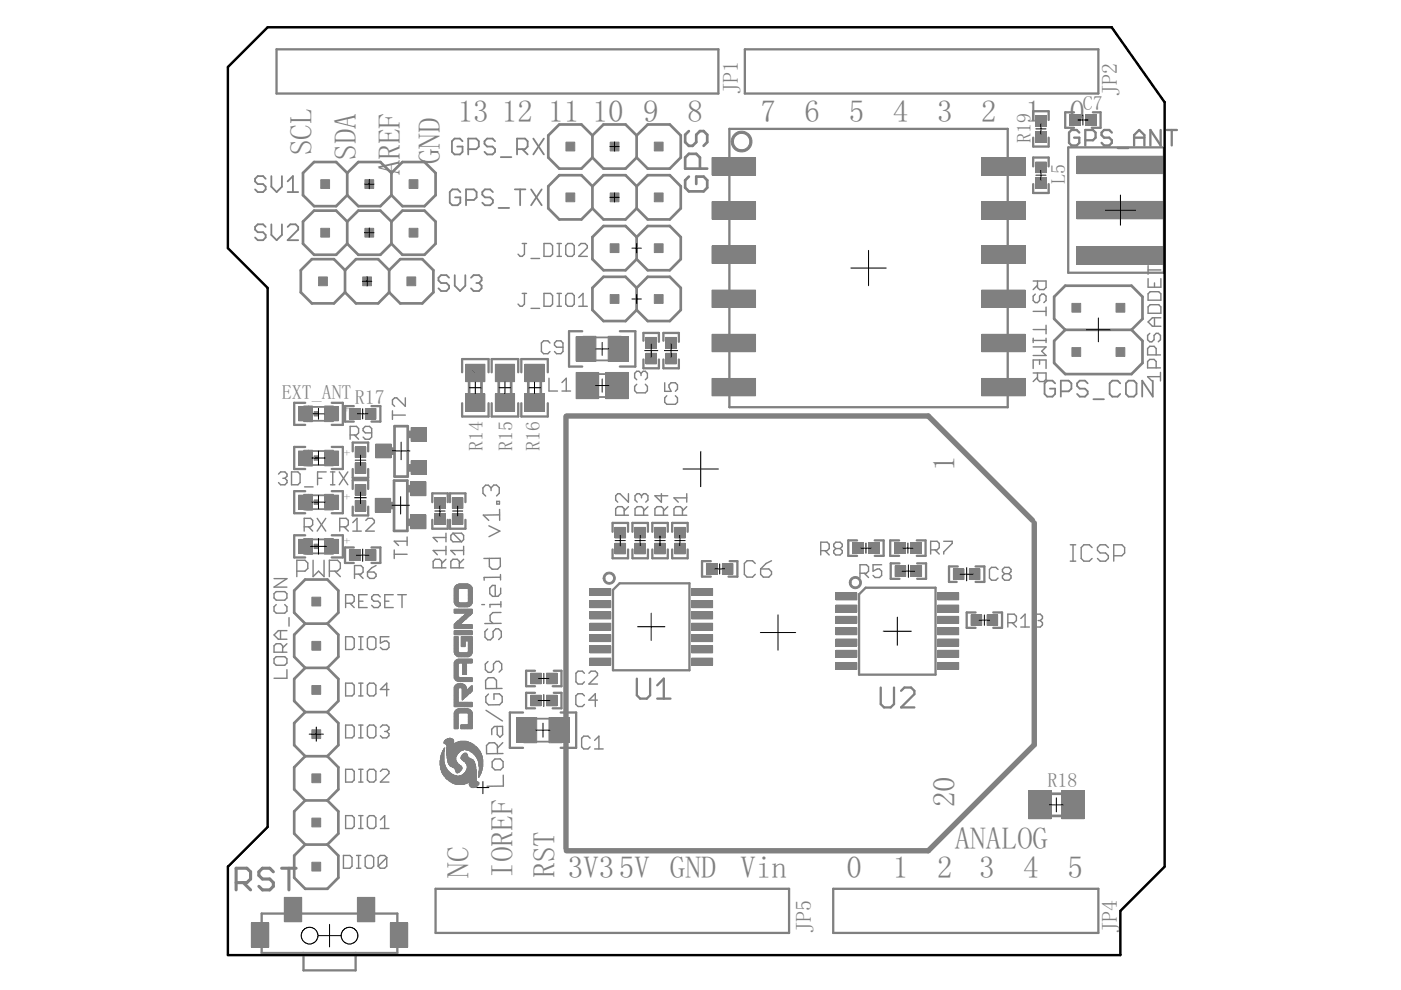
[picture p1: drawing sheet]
<svg xmlns="http://www.w3.org/2000/svg" width="297mm" height="210mm" viewBox="0 0 297 210" stroke-linecap="round" stroke-linejoin="round" font-family="sans-serif">
<defs><g id="words">
<g font-size="6.6" fill="#808080">
<text x="97" y="25.9">13</text>
<text x="106.4" y="25.9">12</text>
<text x="116.2" y="25.9">11</text>
<text x="125.6" y="25.9">10</text>
<text x="136.4" y="25.9">9</text>
<text x="145.8" y="25.9">8</text>
<text x="161.2" y="25.9">7</text>
<text x="170.6" y="25.9">6</text>
<text x="179.9" y="25.9">5</text>
<text x="189.3" y="25.9">4</text>
<text x="198.7" y="25.9">3</text>
<text x="208" y="25.9">2</text>
<text x="217.4" y="25.9">1</text>
<text x="226.8" y="25.9">0</text>
<text x="66.1" y="32.9" transform="rotate(-90 66.1 32.9)">SCL</text>
<text x="75.5" y="33.9" transform="rotate(-90 75.5 33.9)">SDA</text>
<text x="93.3" y="34.8" transform="rotate(-90 93.3 34.8)">GND</text>
<text x="84.9" y="37.2" transform="rotate(-90 84.9 37.2)">AREF</text>
<text x="202.4" y="99.9" transform="rotate(-90 202.4 99.9)">1</text>
<text x="202.4" y="171.2" transform="rotate(-90 202.4 171.2)">20</text>
<text x="202.4" y="180">ANALOG</text>
<text x="99.4" y="186.1" transform="rotate(-90 99.4 186.1)">NC</text>
<text x="108.7" y="186.1" transform="rotate(-90 108.7 186.1)">IOREF</text>
<text x="117.6" y="186.1" transform="rotate(-90 117.6 186.1)">RST</text>
<text x="120.4" y="186.1">3V35V GND</text>
<text x="157" y="186.1">Vin</text>
<text x="179.5" y="186.1">0</text>
<text x="189.3" y="186.1">1</text>
<text x="198.7" y="186.1">2</text>
<text x="207.6" y="186.1">3</text>
<text x="216.9" y="186.1">4</text>
<text x="226.3" y="186.1">5</text>
</g>
<g font-size="4.6" fill="#808080">
<text x="156.5" y="19.8" transform="rotate(-90 156.5 19.8)">JP1</text>
<text x="236.9" y="20.3" transform="rotate(-90 236.9 20.3)">JP2</text>
<text x="172" y="197.8" transform="rotate(-90 172 197.8)">JP5</text>
<text x="236.9" y="197.8" transform="rotate(-90 236.9 197.8)">JP4</text>
</g>
<g font-size="4.2" fill="#808080">
<text x="229.6" y="23.3">C7</text>
<text x="218.5" y="30.4" transform="rotate(-90 218.5 30.4)">R19</text>
<text x="225.8" y="39" transform="rotate(-90 225.8 39)">L5</text>
<text x="59.7" y="84.7">EXT_ANTR17</text>
<text x="102.4" y="95.6" transform="rotate(-90 102.4 95.6)">R14</text>
<text x="108.7" y="95.6" transform="rotate(-90 108.7 95.6)">R15</text>
<text x="114.5" y="95.6" transform="rotate(-90 114.5 95.6)">R16</text>
<text x="222.1" y="166.9">R18</text>
</g>
<g font-size="2.6" fill="#808080">
<text x="74.6" y="87.3" transform="rotate(-90 74.6 87.3)">+</text>
<text x="74.6" y="96.6" transform="rotate(-90 74.6 96.6)">+</text>
<text x="74.6" y="106" transform="rotate(-90 74.6 106)">+</text>
<text x="74.6" y="115.4" transform="rotate(-90 74.6 115.4)">+</text>
</g>
</g></defs>
<g fill="#808080" stroke="#808080" stroke-width=".21">
<path d="M125.1 124.8h4.4v1.5h-4.4z"/>
<path d="M125.1 127.4h4.4v1.4h-4.4z"/>
<path d="M125.1 129.8h4.4v1.4h-4.4z"/>
<path d="M125.1 132.1h4.4v1.5h-4.4z"/>
<path d="M125.1 134.6h4.4v1.4h-4.4z"/>
<path d="M125.1 136.9h4.4v1.5h-4.4z"/>
<path d="M125.1 139.5h4.4v1.5h-4.4z"/>
<path d="M146.6 139.5h4.5v1.5h-4.5z"/>
<path d="M146.6 136.9h4.5v1.5h-4.5z"/>
<path d="M146.6 134.6h4.5v1.4h-4.5z"/>
<path d="M146.6 132.1h4.5v1.5h-4.5z"/>
<path d="M146.6 129.8h4.5v1.4h-4.5z"/>
<path d="M146.6 127.4h4.5v1.4h-4.5z"/>
<path d="M146.6 124.8h4.5v1.5h-4.5z"/>
<path d="M115.9 147.4h2.2v2.2h-2.2z"/>
<path d="M112.5 147.4h2.2v2.2h-2.2z"/>
<path d="M117 152.2h3.6v5.2h-3.6z"/>
<path d="M109.6 152.2h3.7v5.2h-3.7z"/>
<path d="M143 111.8h2.3v2.3h-2.3z"/>
<path d="M143 115.2h2.3v2.2h-2.3z"/>
<path d="M130.4 111.8h2.2v2.3h-2.2z"/>
<path d="M130.4 115.2h2.2v2.2h-2.2z"/>
<path d="M134.6 111.8h2.2v2.3h-2.2z"/>
<path d="M134.6 115.2h2.2v2.2h-2.2z"/>
<path d="M138.8 111.8h2.3v2.3h-2.3z"/>
<path d="M138.8 115.2h2.3v2.2h-2.3z"/>
<path d="M153.2 119.5h2.2v2.3h-2.2z"/>
<path d="M149.8 119.5h2.2v2.3h-2.2z"/>
<path d="M193.1 120h2.3v2.2h-2.3z"/>
<path d="M189.8 120h2.2v2.2h-2.2z"/>
<path d="M68.8 114.4h3v2.9h-3z"/>
<path d="M63.3 114.4h3v2.9h-3z"/>
<path d="M77.5 116.6h2.2v2.2h-2.2z"/>
<path d="M74.1 116.6h2.2v2.2h-2.2z"/>
<path d="M177.2 125.7h4.5v1.5h-4.5z"/>
<path d="M177.2 128.3h4.5v1.5h-4.5z"/>
<path d="M177.2 130.7h4.5v1.5h-4.5z"/>
<path d="M177.2 133.1h4.5v1.5h-4.5z"/>
<path d="M177.2 135.5h4.5v1.5h-4.5z"/>
<path d="M177.2 137.9h4.5v1.5h-4.5z"/>
<path d="M177.2 140.5h4.5v1.4h-4.5z"/>
<path d="M198.8 140.5h4.5v1.4h-4.5z"/>
<path d="M198.8 137.9h4.5v1.5h-4.5z"/>
<path d="M198.8 135.5h4.5v1.5h-4.5z"/>
<path d="M198.8 133.1h4.5v1.5h-4.5z"/>
<path d="M198.8 130.7h4.5v1.5h-4.5z"/>
<path d="M198.8 128.3h4.5v1.5h-4.5z"/>
<path d="M198.8 125.7h4.5v1.5h-4.5z"/>
<path d="M202.1 120.6h2.3v2.3h-2.3z"/>
<path d="M205.5 120.6h2.3v2.3h-2.3z"/>
<path d="M193.1 115.1h2.2v2.2h-2.2z"/>
<path d="M189.7 115.1h2.2v2.2h-2.2z"/>
<path d="M184.2 115.1h2.2v2.2h-2.2z"/>
<path d="M180.8 115.1h2.2v2.2h-2.2z"/>
<path d="M151 80.2h9.2v3.7h-9.2z"/>
<path d="M151 70.9h9.2v3.7h-9.2z"/>
<path d="M151 61.5h9.2v3.7h-9.2z"/>
<path d="M151 52.2h9.2v3.6h-9.2z"/>
<path d="M151 42.8h9.2v3.7h-9.2z"/>
<path d="M151 33.4h9.2v3.7h-9.2z"/>
<path d="M208.1 80.2h9.3v3.7h-9.3z"/>
<path d="M208.1 70.9h9.3v3.7h-9.3z"/>
<path d="M208.1 61.5h9.3v3.7h-9.3z"/>
<path d="M208.1 52.2h9.3v3.6h-9.3z"/>
<path d="M208.1 42.8h9.3v3.7h-9.3z"/>
<path d="M208.1 33.4h9.3v3.7h-9.3z"/>
<path d="M136.9 71.5h2.3v2.3h-2.3z"/>
<path d="M136.9 74.9h2.3v2.3h-2.3z"/>
<path d="M228.3 52.3h18.5v3.7h-18.5z"/>
<path d="M228.3 33.1h18.5v3.7h-18.5z"/>
<path d="M228.3 42.7h18.5v3.7h-18.5z"/>
<path d="M122.2 79h4.7v5.5h-4.7z"/>
<path d="M128.4 79h4.8v5.5h-4.8z"/>
<path d="M141.2 71.5h2.2v2.3h-2.2z"/>
<path d="M141.2 74.9h2.2v2.3h-2.2z"/>
<path d="M129.5 71.4h3.7v5.2h-3.7z"/>
<path d="M122.1 71.4h3.7v5.2h-3.7z"/>
<path d="M63.3 95.6h3v3h-3z"/>
<path d="M68.8 95.6h3v3h-3z"/>
<path d="M75.3 98.1h2.3v2.3h-2.3z"/>
<path d="M75.3 94.8h2.3v2.2h-2.3z"/>
<path d="M87.2 97.7h3.2v2.9h-3.2z"/>
<path d="M87.2 90.7h3.2v2.9h-3.2z"/>
<path d="M79.7 94.1h3.2v3h-3.2z"/>
<path d="M87.1 109.2h3.2v2.9h-3.2z"/>
<path d="M87.1 102.2h3.2v2.9h-3.2z"/>
<path d="M79.6 105.7h3.2v2.9h-3.2z"/>
<path d="M95.9 108.9h2.2v2.3h-2.2z"/>
<path d="M95.9 105.5h2.2v2.3h-2.2z"/>
<path d="M92.2 108.9h2.2v2.3h-2.2z"/>
<path d="M92.2 105.5h2.2v2.3h-2.2z"/>
<path d="M63.3 105h3v2.9h-3z"/>
<path d="M68.8 105h3v2.9h-3z"/>
<path d="M75.3 106.1h2.3v2.3h-2.3z"/>
<path d="M75.3 102.7h2.3v2.3h-2.3z"/>
<path d="M209.3 130.4h2.2v2.2h-2.2z"/>
<path d="M205.9 130.4h2.2v2.2h-2.2z"/>
<path d="M75.8 190.3h3.7v5.1h-3.7z"/>
<path d="M60.3 190.3h3.7v5.1h-3.7z"/>
<path d="M82.8 195.7h3.6v5.1h-3.6z"/>
<path d="M53.3 195.7h3.7v5.1h-3.7z"/>
<path d="M115.9 142.7h2.2v2.3h-2.2z"/>
<path d="M112.5 142.7h2.2v2.3h-2.2z"/>
<path d="M98.7 77.2h4.1v3.7h-4.1z"/>
<path d="M98.7 83.5h4.1v3.7h-4.1z"/>
<path d="M105 77.2h4.1v3.7h-4.1z"/>
<path d="M105 83.5h4.1v3.7h-4.1z"/>
<path d="M111.3 77.2h4.1v3.7h-4.1z"/>
<path d="M111.3 83.5h4.1v3.7h-4.1z"/>
<path d="M219.6 24.5h2.2v2.3h-2.2z"/>
<path d="M219.6 27.9h2.2v2.2h-2.2z"/>
<path d="M230.2 24.3h2.2v2.3h-2.2z"/>
<path d="M226.8 24.3h2.2v2.3h-2.2z"/>
<path d="M68.8 86.3h3v2.9h-3z"/>
<path d="M63.3 86.3h3v2.9h-3z"/>
<path d="M77.5 86.6h2.2v2.3h-2.2z"/>
<path d="M74.1 86.6h2.2v2.3h-2.2z"/>
<path d="M218.1 167.7h4.8v5.9h-4.8z"/>
<path d="M225.1 167.7h4.8v5.9h-4.8z"/>
<path d="M219.6 37.7h2.2v2.3h-2.2z"/>
<path d="M219.6 34.4h2.2v2.2h-2.2z"/>
<path d="M102.3 162.5l.1 .1z"/>
<path d="M102.3 162.4l.1 .1z"/>
<path d="M102.3 162.3l.1 .1z"/>
<path d="M102.3 162.2l.1 .1z"/>
<path d="M102.3 162.1l.1 .1z"/>
<path d="M102.3 162l.1 .1z"/>
<path d="M102.3 161.9l.1 .1z"/>
<path d="M102.3 161.8l.1 .1z"/>
<path d="M102.3 161.8h.1z"/>
<path d="M102.3 161.6l.1 .1z"/>
<path d="M102.3 161.6h.1z"/>
<path d="M102.3 161.5h.1z"/>
<path d="M102.3 161.4l.1 .1z"/>
<path d="M102.3 161.3l.1 .1z"/>
<path d="M102.3 161.2l.1 .1z"/>
<path d="M102.3 161.1l.1 .1z"/>
<path d="M102.3 161l.1 .1z"/>
<path d="M102.2 163h.1z"/>
<path d="M102.2 162.9l.1 .1z"/>
<path d="M102.2 162.8l.1 .1z"/>
<path d="M102.2 162.7l.1 .1z"/>
<path d="M102.2 162.6l.1 .1z"/>
<path d="M102.2 162.5l.1 .1z"/>
<path d="M102.2 162.4l.1 .1z"/>
<path d="M102.2 162.3l.1 .1z"/>
<path d="M102.2 162.2l.1 .1z"/>
<path d="M102.2 162.1l.1 .1z"/>
<path d="M102.2 162l.1 .1z"/>
<path d="M102.2 161.9l.1 .1z"/>
<path d="M102.2 161.8l.1 .1z"/>
<path d="M102.2 161.8h.1z"/>
<path d="M102.2 161.6l.1 .1z"/>
<path d="M102.2 161.6h.1z"/>
<path d="M102.2 161.5h.1z"/>
<path d="M102.2 161.4l.1 .1z"/>
<path d="M102.2 161.3l.1 .1z"/>
<path d="M102.2 161.2l.1 .1z"/>
<path d="M102.2 161.1l.1 .1z"/>
<path d="M102.2 161l.1 .1z"/>
<path d="M102.2 160.9l.1 .1z"/>
<path d="M102.2 160.8l.1 .1z"/>
<path d="M102.2 160.7l.1 .1z"/>
<path d="M102.2 160.6l.1 .1z"/>
<path d="M102.2 160.5l.1 .1z"/>
<path d="M102.2 160.4l.1 .1z"/>
<path d="M102.1 163.3l.1 .1z"/>
<path d="M102.1 163.2l.1 .1z"/>
<path d="M102.1 163.2h.1z"/>
<path d="M102.1 163.1l.1 .1z"/>
<path d="M102.1 163h.1z"/>
<path d="M102.1 162.9l.1 .1z"/>
<path d="M102.1 162.8l.1 .1z"/>
<path d="M102.1 162.7l.1 .1z"/>
<path d="M102.1 162.6l.1 .1z"/>
<path d="M102.1 162.5l.1 .1z"/>
<path d="M102.1 162.4l.1 .1z"/>
<path d="M102.1 162.3l.1 .1z"/>
<path d="M102.1 162.2l.1 .1z"/>
<path d="M102.1 162.1l.1 .1z"/>
<path d="M102.1 162l.1 .1z"/>
<path d="M102.1 161.9l.1 .1z"/>
<path d="M102.1 161.8l.1 .1z"/>
<path d="M102.1 161.8h.1z"/>
<path d="M102.1 161.6l.1 .1z"/>
<path d="M102.1 161.6h.1z"/>
<path d="M102.1 161.5h.1z"/>
<path d="M102.1 161.4l.1 .1z"/>
<path d="M102.1 161.3l.1 .1z"/>
<path d="M102.1 161.2l.1 .1z"/>
<path d="M102.1 161.1l.1 .1z"/>
<path d="M102.1 161l.1 .1z"/>
<path d="M102.1 160.9l.1 .1z"/>
<path d="M102.1 160.8l.1 .1z"/>
<path d="M102.1 160.7l.1 .1z"/>
<path d="M102.1 160.6l.1 .1z"/>
<path d="M102.1 160.5l.1 .1z"/>
<path d="M102.1 160.4l.1 .1z"/>
<path d="M102.1 160.3l.1 .1z"/>
<path d="M102.1 160.3h.1z"/>
<path d="M102.1 160.1l.1 .1z"/>
<path d="M102 163.6l.1 .1z"/>
<path d="M102 163.5l.1 .1z"/>
<path d="M102 163.4l.1 .1z"/>
<path d="M102 163.3l.1 .1z"/>
<path d="M102 163.2l.1 .1z"/>
<path d="M102 163.2h.1z"/>
<path d="M102 163.1l.1 .1z"/>
<path d="M102 163h.1z"/>
<path d="M102 162.9l.1 .1z"/>
<path d="M102 162.8l.1 .1z"/>
<path d="M102 162.7l.1 .1z"/>
<path d="M102 162.6l.1 .1z"/>
<path d="M102 162.5l.1 .1z"/>
<path d="M102 162.4l.1 .1z"/>
<path d="M102 162.3l.1 .1z"/>
<path d="M102 162.2l.1 .1z"/>
<path d="M102 162.1l.1 .1z"/>
<path d="M102 162l.1 .1z"/>
<path d="M102 161.9l.1 .1z"/>
<path d="M102 161.8l.1 .1z"/>
<path d="M102 161.8h.1z"/>
<path d="M102 161.6l.1 .1z"/>
<path d="M102 161.6h.1z"/>
<path d="M102 161.5h.1z"/>
<path d="M102 161.4l.1 .1z"/>
<path d="M102 161.3l.1 .1z"/>
<path d="M102 161.2l.1 .1z"/>
<path d="M102 161.1l.1 .1z"/>
<path d="M102 161l.1 .1z"/>
<path d="M102 160.9l.1 .1z"/>
<path d="M102 160.8l.1 .1z"/>
<path d="M102 160.7l.1 .1z"/>
<path d="M102 160.6l.1 .1z"/>
<path d="M102 160.5l.1 .1z"/>
<path d="M102 160.4l.1 .1z"/>
<path d="M102 160.3l.1 .1z"/>
<path d="M102 160.3h.1z"/>
<path d="M102 160.1l.1 .1z"/>
<path d="M102 160.1h.1z"/>
<path d="M102 160l.1 .1z"/>
<path d="M102 159.9l.1 .1z"/>
<path d="M101.9 163.9l.1 .1z"/>
<path d="M101.9 163.8l.1 .1z"/>
<path d="M101.9 163.7l.1 .1z"/>
<path d="M101.9 163.6l.1 .1z"/>
<path d="M101.9 163.5l.1 .1z"/>
<path d="M101.9 163.4l.1 .1z"/>
<path d="M101.9 163.3l.1 .1z"/>
<path d="M101.9 163.2l.1 .1z"/>
<path d="M101.9 163.2h.1z"/>
<path d="M101.9 163.1l.1 .1z"/>
<path d="M101.9 163h.1z"/>
<path d="M101.9 162.9l.1 .1z"/>
<path d="M101.9 162.8l.1 .1z"/>
<path d="M101.9 162.7l.1 .1z"/>
<path d="M101.9 162.6l.1 .1z"/>
<path d="M101.9 162.5l.1 .1z"/>
<path d="M101.9 162.4l.1 .1z"/>
<path d="M101.9 162.3l.1 .1z"/>
<path d="M101.9 162.2l.1 .1z"/>
<path d="M101.9 162.1l.1 .1z"/>
<path d="M101.9 162l.1 .1z"/>
<path d="M101.9 161.9l.1 .1z"/>
<path d="M101.9 161.8l.1 .1z"/>
<path d="M101.9 161.8h.1z"/>
<path d="M101.9 161.6l.1 .1z"/>
<path d="M101.9 161.6h.1z"/>
<path d="M101.9 161.5h.1z"/>
<path d="M101.9 161.4l.1 .1z"/>
<path d="M101.9 161.3l.1 .1z"/>
<path d="M101.9 161.2l.1 .1z"/>
<path d="M101.9 161.1l.1 .1z"/>
<path d="M101.9 161l.1 .1z"/>
<path d="M101.9 160.9l.1 .1z"/>
<path d="M101.9 160.8l.1 .1z"/>
<path d="M101.9 160.7l.1 .1z"/>
<path d="M101.9 160.6l.1 .1z"/>
<path d="M101.9 160.5l.1 .1z"/>
<path d="M101.9 160.4l.1 .1z"/>
<path d="M101.9 160.3l.1 .1z"/>
<path d="M101.9 160.3h.1z"/>
<path d="M101.9 160.1l.1 .1z"/>
<path d="M101.9 160.1h.1z"/>
<path d="M101.9 160l.1 .1z"/>
<path d="M101.9 159.9l.1 .1z"/>
<path d="M101.9 159.8l.1 .1z"/>
<path d="M101.9 159.7l.1 .1z"/>
<path d="M101.8 164.1l.1 .1z"/>
<path d="M101.8 164l.1 .1z"/>
<path d="M101.8 163.9l.1 .1z"/>
<path d="M101.8 163.8l.1 .1z"/>
<path d="M101.8 163.7l.1 .1z"/>
<path d="M101.8 163.6l.1 .1z"/>
<path d="M101.8 163.5l.1 .1z"/>
<path d="M101.8 163.4l.1 .1z"/>
<path d="M101.8 163.3l.1 .1z"/>
<path d="M101.8 163.2l.1 .1z"/>
<path d="M101.8 163.2h.1z"/>
<path d="M101.8 163.1l.1 .1z"/>
<path d="M101.8 163h.1z"/>
<path d="M101.8 162.9l.1 .1z"/>
<path d="M101.8 162.8l.1 .1z"/>
<path d="M101.8 162.7l.1 .1z"/>
<path d="M101.8 162.6l.1 .1z"/>
<path d="M101.8 162.5l.1 .1z"/>
<path d="M101.8 162.4l.1 .1z"/>
<path d="M101.8 162.3l.1 .1z"/>
<path d="M101.8 162.2l.1 .1z"/>
<path d="M101.8 162.1l.1 .1z"/>
<path d="M101.8 162l.1 .1z"/>
<path d="M101.8 161.9l.1 .1z"/>
<path d="M101.8 161.8l.1 .1z"/>
<path d="M101.8 161.8h.1z"/>
<path d="M101.8 161.6l.1 .1z"/>
<path d="M101.8 161.6h.1z"/>
<path d="M101.8 161.5h.1z"/>
<path d="M101.8 161.4l.1 .1z"/>
<path d="M101.8 161.3l.1 .1z"/>
<path d="M101.8 161.2l.1 .1z"/>
<path d="M101.8 161.1l.1 .1z"/>
<path d="M101.8 161l.1 .1z"/>
<path d="M101.8 160.9l.1 .1z"/>
<path d="M101.8 160.8l.1 .1z"/>
<path d="M101.8 160.7l.1 .1z"/>
<path d="M101.8 160.6l.1 .1z"/>
<path d="M101.8 160.5l.1 .1z"/>
<path d="M101.8 160.4l.1 .1z"/>
<path d="M101.8 160.3l.1 .1z"/>
<path d="M101.8 160.3h.1z"/>
<path d="M101.8 160.1l.1 .1z"/>
<path d="M101.8 160.1h.1z"/>
<path d="M101.8 160l.1 .1z"/>
<path d="M101.8 159.9l.1 .1z"/>
<path d="M101.8 159.8l.1 .1z"/>
<path d="M101.8 159.7l.1 .1z"/>
<path d="M101.8 159.6l.1 .1z"/>
<path d="M101.8 159.5l.1 .1z"/>
<path d="M101.7 164.3l.1 .1z"/>
<path d="M101.7 164.2l.1 .1z"/>
<path d="M101.7 164.1l.1 .1z"/>
<path d="M101.7 164l.1 .1z"/>
<path d="M101.7 163.9l.1 .1z"/>
<path d="M101.7 163.8l.1 .1z"/>
<path d="M101.7 163.7l.1 .1z"/>
<path d="M101.7 163.6l.1 .1z"/>
<path d="M101.7 163.5l.1 .1z"/>
<path d="M101.7 163.4l.1 .1z"/>
<path d="M101.7 163.3l.1 .1z"/>
<path d="M101.7 163.2l.1 .1z"/>
<path d="M101.7 163.2h.1z"/>
<path d="M101.7 163.1l.1 .1z"/>
<path d="M101.7 163h.1z"/>
<path d="M101.7 162.9l.1 .1z"/>
<path d="M101.7 162.8l.1 .1z"/>
<path d="M101.7 162.7l.1 .1z"/>
<path d="M101.7 162.6l.1 .1z"/>
<path d="M101.7 162.5l.1 .1z"/>
<path d="M101.7 162.4l.1 .1z"/>
<path d="M101.7 162.3l.1 .1z"/>
<path d="M101.7 162.2l.1 .1z"/>
<path d="M101.7 162.1l.1 .1z"/>
<path d="M101.7 162l.1 .1z"/>
<path d="M101.7 161.9l.1 .1z"/>
<path d="M101.7 161.8l.1 .1z"/>
<path d="M101.7 161.8h.1z"/>
<path d="M101.7 161.6l.1 .1z"/>
<path d="M101.7 161.6h.1z"/>
<path d="M101.7 161.5h.1z"/>
<path d="M101.7 161.4l.1 .1z"/>
<path d="M101.7 161.3l.1 .1z"/>
<path d="M101.7 161.2l.1 .1z"/>
<path d="M101.7 161.1l.1 .1z"/>
<path d="M101.7 161l.1 .1z"/>
<path d="M101.7 160.9l.1 .1z"/>
<path d="M101.7 160.8l.1 .1z"/>
<path d="M101.7 160.7l.1 .1z"/>
<path d="M101.7 160.6l.1 .1z"/>
<path d="M101.7 160.5l.1 .1z"/>
<path d="M101.7 160.4l.1 .1z"/>
<path d="M101.7 160.3l.1 .1z"/>
<path d="M101.7 160.3h.1z"/>
<path d="M101.7 160.1l.1 .1z"/>
<path d="M101.7 160.1h.1z"/>
<path d="M101.7 160l.1 .1z"/>
<path d="M101.7 159.9l.1 .1z"/>
<path d="M101.7 159.8l.1 .1z"/>
<path d="M101.7 159.7l.1 .1z"/>
<path d="M101.7 159.6l.1 .1z"/>
<path d="M101.7 159.5l.1 .1z"/>
<path d="M101.7 159.4l.1 .1z"/>
<path d="M101.7 159.3l.1 .1z"/>
<path d="M101.6 164.5h.1z"/>
<path d="M101.6 164.4l.1 .1z"/>
<path d="M101.6 164.3l.1 .1z"/>
<path d="M101.6 164.2l.1 .1z"/>
<path d="M101.6 164.1l.1 .1z"/>
<path d="M101.6 164l.1 .1z"/>
<path d="M101.6 163.9l.1 .1z"/>
<path d="M101.6 163.8l.1 .1z"/>
<path d="M101.6 163.7l.1 .1z"/>
<path d="M101.6 163.6l.1 .1z"/>
<path d="M101.6 163.5l.1 .1z"/>
<path d="M101.6 163.4l.1 .1z"/>
<path d="M101.6 163.3l.1 .1z"/>
<path d="M101.6 163.2l.1 .1z"/>
<path d="M101.6 163.2h.1z"/>
<path d="M101.6 163.1l.1 .1z"/>
<path d="M101.6 163h.1z"/>
<path d="M101.6 162.9l.1 .1z"/>
<path d="M101.6 162.8l.1 .1z"/>
<path d="M101.6 162.7l.1 .1z"/>
<path d="M101.6 162.6l.1 .1z"/>
<path d="M101.6 162.5l.1 .1z"/>
<path d="M101.6 162.4l.1 .1z"/>
<path d="M101.6 162.3l.1 .1z"/>
<path d="M101.6 162.2l.1 .1z"/>
<path d="M101.6 162.1l.1 .1z"/>
<path d="M101.6 162l.1 .1z"/>
<path d="M101.6 161.9l.1 .1z"/>
<path d="M101.6 161.8l.1 .1z"/>
<path d="M101.6 161.8h.1z"/>
<path d="M101.6 161.6l.1 .1z"/>
<path d="M101.6 161.6h.1z"/>
<path d="M101.6 161.5h.1z"/>
<path d="M101.6 161.4l.1 .1z"/>
<path d="M101.6 161.3l.1 .1z"/>
<path d="M101.6 161.2l.1 .1z"/>
<path d="M101.6 161.1l.1 .1z"/>
<path d="M101.6 161l.1 .1z"/>
<path d="M101.6 160.9l.1 .1z"/>
<path d="M101.6 160.8l.1 .1z"/>
<path d="M101.6 160.7l.1 .1z"/>
<path d="M101.6 160.6l.1 .1z"/>
<path d="M101.6 160.5l.1 .1z"/>
<path d="M101.6 160.4l.1 .1z"/>
<path d="M101.6 160.3l.1 .1z"/>
<path d="M101.6 160.3h.1z"/>
<path d="M101.6 160.1l.1 .1z"/>
<path d="M101.6 160.1h.1z"/>
<path d="M101.6 160l.1 .1z"/>
<path d="M101.6 159.9l.1 .1z"/>
<path d="M101.6 159.8l.1 .1z"/>
<path d="M101.6 159.7l.1 .1z"/>
<path d="M101.6 159.6l.1 .1z"/>
<path d="M101.6 159.5l.1 .1z"/>
<path d="M101.6 159.4l.1 .1z"/>
<path d="M101.6 159.3l.1 .1z"/>
<path d="M101.6 159.2l.1 .1z"/>
<path d="M101.6 159.1l.1 .1z"/>
<path d="M101.5 164.7h.1z"/>
<path d="M101.5 164.5l.1 .1z"/>
<path d="M101.5 164.5h.1z"/>
<path d="M101.5 164.4l.1 .1z"/>
<path d="M101.5 164.3l.1 .1z"/>
<path d="M101.5 164.2l.1 .1z"/>
<path d="M101.5 164.1l.1 .1z"/>
<path d="M101.5 164l.1 .1z"/>
<path d="M101.5 163.9l.1 .1z"/>
<path d="M101.5 163.8l.1 .1z"/>
<path d="M101.5 163.7l.1 .1z"/>
<path d="M101.5 163.6l.1 .1z"/>
<path d="M101.5 163.5l.1 .1z"/>
<path d="M101.5 163.4l.1 .1z"/>
<path d="M101.5 162.4l.1 .1z"/>
<path d="M101.5 162.3l.1 .1z"/>
<path d="M101.5 162.2l.1 .1z"/>
<path d="M101.5 162.1l.1 .1z"/>
<path d="M101.5 162l.1 .1z"/>
<path d="M101.5 161.9l.1 .1z"/>
<path d="M101.5 161.8l.1 .1z"/>
<path d="M101.5 161.8h.1z"/>
<path d="M101.5 161.6l.1 .1z"/>
<path d="M101.5 161.6h.1z"/>
<path d="M101.5 161.5h.1z"/>
<path d="M101.5 161.4l.1 .1z"/>
<path d="M101.5 161.3l.1 .1z"/>
<path d="M101.5 161.2l.1 .1z"/>
<path d="M101.5 161.1l.1 .1z"/>
<path d="M101.5 161l.1 .1z"/>
<path d="M101.5 160.9l.1 .1z"/>
<path d="M101.5 160.8l.1 .1z"/>
<path d="M101.5 160.7l.1 .1z"/>
<path d="M101.5 160.6l.1 .1z"/>
<path d="M101.5 160.5l.1 .1z"/>
<path d="M101.5 160.4l.1 .1z"/>
<path d="M101.5 160.3l.1 .1z"/>
<path d="M101.5 160.3h.1z"/>
<path d="M101.5 160.1l.1 .1z"/>
<path d="M101.5 160.1h.1z"/>
<path d="M101.5 160l.1 .1z"/>
<path d="M101.5 159.9l.1 .1z"/>
<path d="M101.5 159.8l.1 .1z"/>
<path d="M101.5 159.7l.1 .1z"/>
<path d="M101.5 159.6l.1 .1z"/>
<path d="M101.5 159.5l.1 .1z"/>
<path d="M101.5 159.4l.1 .1z"/>
<path d="M101.5 159.3l.1 .1z"/>
<path d="M101.5 159.2l.1 .1z"/>
<path d="M101.5 159.1l.1 .1z"/>
<path d="M101.5 159l.1 .1z"/>
<path d="M101.5 166.2v.1z"/>
<path d="M101.5 166v.1z"/>
<path d="M101.5 164.7v.1z"/>
<path d="M101.5 164.5v.1z"/>
<path d="M101.5 161.6v.1z"/>
<path d="M101.5 161.4v.1z"/>
<path d="M101.5 161.3v.1z"/>
<path d="M101.5 161.2v.1z"/>
<path d="M101.5 161.1v.1z"/>
<path d="M101.5 161v.1z"/>
<path d="M101.5 160.9v.1z"/>
<path d="M101.5 160.8v.1z"/>
<path d="M101.5 160.7v.1z"/>
<path d="M101.5 160.6v.1z"/>
<path d="M101.5 160.5v.1z"/>
<path d="M101.5 160.4v.1z"/>
<path d="M101.5 160.3v.1z"/>
<path d="M101.5 160.1v.1z"/>
<path d="M101.5 160v.1z"/>
<path d="M101.5 159.9v.1z"/>
<path d="M101.5 159.8v.1z"/>
<path d="M101.5 159.7v.1z"/>
<path d="M101.5 159.6v.1z"/>
<path d="M101.5 159.5v.1z"/>
<path d="M101.5 159.4v.1z"/>
<path d="M101.5 159.3v.1z"/>
<path d="M101.5 159.2v.1z"/>
<path d="M101.5 159.1v.1z"/>
<path d="M101.5 159v.1z"/>
<path d="M101.5 158.9v.1z"/>
<path d="M101.3 166.3l.1 .1z"/>
<path d="M101.3 166.2l.1 .1z"/>
<path d="M101.3 166.2h.1z"/>
<path d="M101.3 166.1h.1z"/>
<path d="M101.3 166l.1 .1z"/>
<path d="M101.3 165.9h.1z"/>
<path d="M101.3 161.3l.1 .1z"/>
<path d="M101.3 161.2l.1 .1z"/>
<path d="M101.3 161.1l.1 .1z"/>
<path d="M101.3 161l.1 .1z"/>
<path d="M101.3 160.9l.1 .1z"/>
<path d="M101.3 160.8l.1 .1z"/>
<path d="M101.3 160.7l.1 .1z"/>
<path d="M101.3 160.6l.1 .1z"/>
<path d="M101.3 160.5l.1 .1z"/>
<path d="M101.3 160.4l.1 .1z"/>
<path d="M101.3 160.3l.1 .1z"/>
<path d="M101.3 160.3h.1z"/>
<path d="M101.3 160.1l.1 .1z"/>
<path d="M101.3 160.1h.1z"/>
<path d="M101.3 160l.1 .1z"/>
<path d="M101.3 159.9l.1 .1z"/>
<path d="M101.3 159.8l.1 .1z"/>
<path d="M101.3 159.7l.1 .1z"/>
<path d="M101.3 159.6l.1 .1z"/>
<path d="M101.3 159.5l.1 .1z"/>
<path d="M101.3 159.4l.1 .1z"/>
<path d="M101.3 159.3l.1 .1z"/>
<path d="M101.3 159.2l.1 .1z"/>
<path d="M101.3 159.1l.1 .1z"/>
<path d="M101.3 159l.1 .1z"/>
<path d="M101.3 158.9l.1 .1z"/>
<path d="M101.3 158.8l.1 .1z"/>
<path d="M101.3 166.4v.1z"/>
<path d="M101.3 166.3v.1z"/>
<path d="M101.3 166.2v.1z"/>
<path d="M101.3 166v.1z"/>
<path d="M101.3 165.8v.1z"/>
<path d="M101.3 161v.1z"/>
<path d="M101.3 160.9v.1z"/>
<path d="M101.3 160.8v.1z"/>
<path d="M101.3 160.7v.1z"/>
<path d="M101.3 160.6v.1z"/>
<path d="M101.3 160.5v.1z"/>
<path d="M101.3 160.4v.1z"/>
<path d="M101.3 160.3v.1z"/>
<path d="M101.3 160.1v.1z"/>
<path d="M101.3 160v.1z"/>
<path d="M101.3 159.9v.1z"/>
<path d="M101.3 159.8v.1z"/>
<path d="M101.3 159.7v.1z"/>
<path d="M101.3 159.6v.1z"/>
<path d="M101.3 159.5v.1z"/>
<path d="M101.3 159.4v.1z"/>
<path d="M101.3 159.3v.1z"/>
<path d="M101.3 159.2v.1z"/>
<path d="M101.3 159.1v.1z"/>
<path d="M101.3 159v.1z"/>
<path d="M101.3 158.9v.1z"/>
<path d="M101.3 158.8v.1z"/>
<path d="M101.3 158.7v.1z"/>
<path d="M101.2 166.5v.1z"/>
<path d="M101.2 166.4v.1z"/>
<path d="M101.2 166.3v.1z"/>
<path d="M101.2 166.2v.1z"/>
<path d="M101.2 166v.1z"/>
<path d="M101.2 165.8v.1z"/>
<path d="M101.2 160.8v.1z"/>
<path d="M101.2 160.7v.1z"/>
<path d="M101.2 160.6v.1z"/>
<path d="M101.2 160.5v.1z"/>
<path d="M101.2 160.4v.1z"/>
<path d="M101.2 160.3v.1z"/>
<path d="M101.2 160.1v.1z"/>
<path d="M101.2 160v.1z"/>
<path d="M101.2 159.9v.1z"/>
<path d="M101.2 159.8v.1z"/>
<path d="M101.2 159.7v.1z"/>
<path d="M101.2 159.6v.1z"/>
<path d="M101.2 159.5v.1z"/>
<path d="M101.2 159.4v.1z"/>
<path d="M101.2 159.3v.1z"/>
<path d="M101.2 159.2v.1z"/>
<path d="M101.2 159.1v.1z"/>
<path d="M101.2 159v.1z"/>
<path d="M101.2 158.9v.1z"/>
<path d="M101.2 158.8v.1z"/>
<path d="M101.2 158.7v.1z"/>
<path d="M101.1 166.6l.1 .1z"/>
<path d="M101.1 166.5l.1 .1z"/>
<path d="M101.1 166.4l.1 .1z"/>
<path d="M101.1 166.3l.1 .1z"/>
<path d="M101.1 166.2l.1 .1z"/>
<path d="M101.1 166.2h.1z"/>
<path d="M101.1 166.1h.1z"/>
<path d="M101.1 166l.1 .1z"/>
<path d="M101.1 165.9h.1z"/>
<path d="M101.1 165.8l.1 .1z"/>
<path d="M101.1 165.7l.1 .1z"/>
<path d="M101.1 160.6l.1 .1z"/>
<path d="M101.1 160.5l.1 .1z"/>
<path d="M101.1 160.4l.1 .1z"/>
<path d="M101.1 160.3l.1 .1z"/>
<path d="M101.1 160.3h.1z"/>
<path d="M101.1 160.1l.1 .1z"/>
<path d="M101.1 160.1h.1z"/>
<path d="M101.1 160l.1 .1z"/>
<path d="M101.1 159.9l.1 .1z"/>
<path d="M101.1 159.8l.1 .1z"/>
<path d="M101.1 159.7l.1 .1z"/>
<path d="M101.1 159.6l.1 .1z"/>
<path d="M101.1 159.5l.1 .1z"/>
<path d="M101.1 159.4l.1 .1z"/>
<path d="M101.1 159.3l.1 .1z"/>
<path d="M101.1 159.2l.1 .1z"/>
<path d="M101.1 159.1l.1 .1z"/>
<path d="M101.1 159l.1 .1z"/>
<path d="M101.1 158.9l.1 .1z"/>
<path d="M101.1 158.8l.1 .1z"/>
<path d="M101.1 158.7l.1 .1z"/>
<path d="M101.1 158.7h.1z"/>
<path d="M101.1 158.6h.1z"/>
<path d="M101.1 158.5l.1 .1z"/>
<path d="M101 166.7v.1z"/>
<path d="M101 166.6v.1z"/>
<path d="M101 166.5v.1z"/>
<path d="M101 166.4v.1z"/>
<path d="M101 166.3v.1z"/>
<path d="M101 166.2v.1z"/>
<path d="M101 166v.1z"/>
<path d="M101 165.8v.1z"/>
<path d="M101 165.7v.1z"/>
<path d="M101 165.6v.1z"/>
<path d="M101 160.4v.1z"/>
<path d="M101 160.3v.1z"/>
<path d="M101 160.1v.1z"/>
<path d="M101 160v.1z"/>
<path d="M101 159.9v.1z"/>
<path d="M101 159.8v.1z"/>
<path d="M101 159.7v.1z"/>
<path d="M101 159.6v.1z"/>
<path d="M101 159.5v.1z"/>
<path d="M101 159.4v.1z"/>
<path d="M101 159.3v.1z"/>
<path d="M101 159.2v.1z"/>
<path d="M101 159.1v.1z"/>
<path d="M101 159v.1z"/>
<path d="M101 158.9v.1z"/>
<path d="M101 158.8v.1z"/>
<path d="M101 158.7v.1z"/>
<path d="M101 158.5v.1z"/>
<path d="M101 158.4v.1z"/>
<path d="M100.9 166.7l.1 .1z"/>
<path d="M100.9 166.6l.1 .1z"/>
<path d="M100.9 166.5l.1 .1z"/>
<path d="M100.9 166.4l.1 .1z"/>
<path d="M100.9 166.3l.1 .1z"/>
<path d="M100.9 166.2l.1 .1z"/>
<path d="M100.9 166.2h.1z"/>
<path d="M100.9 166.1h.1z"/>
<path d="M100.9 166l.1 .1z"/>
<path d="M100.9 165.9h.1z"/>
<path d="M100.9 165.8l.1 .1z"/>
<path d="M100.9 165.7l.1 .1z"/>
<path d="M100.9 165.6l.1 .1z"/>
<path d="M100.9 165.5l.1 .1z"/>
<path d="M100.9 165.4l.1 .1z"/>
<path d="M100.9 165.3l.1 .1z"/>
<path d="M100.9 165.2l.1 .1z"/>
<path d="M100.9 165.1l.1 .1z"/>
<path d="M100.9 165l.1 .1z"/>
<path d="M100.9 164.9l.1 .1z"/>
<path d="M100.9 164.8l.1 .1z"/>
<path d="M100.9 164.7l.1 .1z"/>
<path d="M100.9 164.7h.1z"/>
<path d="M100.9 164.5l.1 .1z"/>
<path d="M100.9 164.5h.1z"/>
<path d="M100.9 164.4l.1 .1z"/>
<path d="M100.9 164.3l.1 .1z"/>
<path d="M100.9 164.2l.1 .1z"/>
<path d="M100.9 164.1l.1 .1z"/>
<path d="M100.9 164l.1 .1z"/>
<path d="M100.9 163.9l.1 .1z"/>
<path d="M100.9 163.8l.1 .1z"/>
<path d="M100.9 163.7l.1 .1z"/>
<path d="M100.9 163.6l.1 .1z"/>
<path d="M100.9 163.5l.1 .1z"/>
<path d="M100.9 163.4l.1 .1z"/>
<path d="M100.9 163.3l.1 .1z"/>
<path d="M100.9 163.2l.1 .1z"/>
<path d="M100.9 163.2h.1z"/>
<path d="M100.9 160.3l.1 .1z"/>
<path d="M100.9 160.3h.1z"/>
<path d="M100.9 160.1l.1 .1z"/>
<path d="M100.9 160.1h.1z"/>
<path d="M100.9 160l.1 .1z"/>
<path d="M100.9 159.9l.1 .1z"/>
<path d="M100.9 159.8l.1 .1z"/>
<path d="M100.9 159.7l.1 .1z"/>
<path d="M100.9 159.6l.1 .1z"/>
<path d="M100.9 159.5l.1 .1z"/>
<path d="M100.9 159.4l.1 .1z"/>
<path d="M100.9 159.3l.1 .1z"/>
<path d="M100.9 159.2l.1 .1z"/>
<path d="M100.9 159.1l.1 .1z"/>
<path d="M100.9 159l.1 .1z"/>
<path d="M100.9 158.9l.1 .1z"/>
<path d="M100.9 158.8l.1 .1z"/>
<path d="M100.9 158.7l.1 .1z"/>
<path d="M100.9 158.7h.1z"/>
<path d="M100.9 158.6h.1z"/>
<path d="M100.9 158.5l.1 .1z"/>
<path d="M100.9 158.4l.1 .1z"/>
<path d="M100.9 158.3l.1 .1z"/>
<path d="M100.8 166.8l.1 .1z"/>
<path d="M100.8 166.7l.1 .1z"/>
<path d="M100.8 166.6l.1 .1z"/>
<path d="M100.8 166.5l.1 .1z"/>
<path d="M100.8 166.4l.1 .1z"/>
<path d="M100.8 166.3l.1 .1z"/>
<path d="M100.8 166.2l.1 .1z"/>
<path d="M100.8 166.2h.1z"/>
<path d="M100.8 166.1h.1z"/>
<path d="M100.8 166l.1 .1z"/>
<path d="M100.8 165.9h.1z"/>
<path d="M100.8 165.8l.1 .1z"/>
<path d="M100.8 165.7l.1 .1z"/>
<path d="M100.8 165.6l.1 .1z"/>
<path d="M100.8 165.5l.1 .1z"/>
<path d="M100.8 165.4l.1 .1z"/>
<path d="M100.8 165.3l.1 .1z"/>
<path d="M100.8 165.2l.1 .1z"/>
<path d="M100.8 165.1l.1 .1z"/>
<path d="M100.8 165l.1 .1z"/>
<path d="M100.8 164.9l.1 .1z"/>
<path d="M100.8 164.8l.1 .1z"/>
<path d="M100.8 164.7l.1 .1z"/>
<path d="M100.8 164.7h.1z"/>
<path d="M100.8 164.5l.1 .1z"/>
<path d="M100.8 164.5h.1z"/>
<path d="M100.8 164.4l.1 .1z"/>
<path d="M100.8 164.3l.1 .1z"/>
<path d="M100.8 164.2l.1 .1z"/>
<path d="M100.8 164.1l.1 .1z"/>
<path d="M100.8 164l.1 .1z"/>
<path d="M100.8 163.9l.1 .1z"/>
<path d="M100.8 163.8l.1 .1z"/>
<path d="M100.8 163.7l.1 .1z"/>
<path d="M100.8 163.6l.1 .1z"/>
<path d="M100.8 163.5l.1 .1z"/>
<path d="M100.8 163.4l.1 .1z"/>
<path d="M100.8 163.3l.1 .1z"/>
<path d="M100.8 163.2l.1 .1z"/>
<path d="M100.8 163.2h.1z"/>
<path d="M100.8 163.1l.1 .1z"/>
<path d="M100.8 163h.1z"/>
<path d="M100.8 162.9l.1 .1z"/>
<path d="M100.8 162.8l.1 .1z"/>
<path d="M100.8 162.7l.1 .1z"/>
<path d="M100.8 162.6l.1 .1z"/>
<path d="M100.8 162.5l.1 .1z"/>
<path d="M100.8 160.1l.1 .1z"/>
<path d="M100.8 160.1h.1z"/>
<path d="M100.8 160l.1 .1z"/>
<path d="M100.8 159.9l.1 .1z"/>
<path d="M100.8 159.8l.1 .1z"/>
<path d="M100.8 159.7l.1 .1z"/>
<path d="M100.8 159.6l.1 .1z"/>
<path d="M100.8 159.5l.1 .1z"/>
<path d="M100.8 159.4l.1 .1z"/>
<path d="M100.8 159.3l.1 .1z"/>
<path d="M100.8 159.2l.1 .1z"/>
<path d="M100.8 159.1l.1 .1z"/>
<path d="M100.8 159l.1 .1z"/>
<path d="M100.8 158.9l.1 .1z"/>
<path d="M100.8 158.8l.1 .1z"/>
<path d="M100.8 158.7l.1 .1z"/>
<path d="M100.8 158.7h.1z"/>
<path d="M100.8 158.6h.1z"/>
<path d="M100.8 158.5l.1 .1z"/>
<path d="M100.8 158.4l.1 .1z"/>
<path d="M100.8 158.3l.1 .1z"/>
<path d="M100.8 158.2l.1 .1z"/>
<path d="M100.7 166.8l.1 .1z"/>
<path d="M100.7 166.7l.1 .1z"/>
<path d="M100.7 166.6l.1 .1z"/>
<path d="M100.7 166.5l.1 .1z"/>
<path d="M100.7 166.4l.1 .1z"/>
<path d="M100.7 166.3l.1 .1z"/>
<path d="M100.7 166.2l.1 .1z"/>
<path d="M100.7 166.2h.1z"/>
<path d="M100.7 166.1h.1z"/>
<path d="M100.7 166l.1 .1z"/>
<path d="M100.7 165.9h.1z"/>
<path d="M100.7 165.8l.1 .1z"/>
<path d="M100.7 165.7l.1 .1z"/>
<path d="M100.7 165.6l.1 .1z"/>
<path d="M100.7 165.5l.1 .1z"/>
<path d="M100.7 165.4l.1 .1z"/>
<path d="M100.7 165.3l.1 .1z"/>
<path d="M100.7 165.2l.1 .1z"/>
<path d="M100.7 165.1l.1 .1z"/>
<path d="M100.7 165l.1 .1z"/>
<path d="M100.7 164.9l.1 .1z"/>
<path d="M100.7 164.8l.1 .1z"/>
<path d="M100.7 164.7l.1 .1z"/>
<path d="M100.7 164.7h.1z"/>
<path d="M100.7 164.5l.1 .1z"/>
<path d="M100.7 164.5h.1z"/>
<path d="M100.7 164.4l.1 .1z"/>
<path d="M100.7 164.3l.1 .1z"/>
<path d="M100.7 164.2l.1 .1z"/>
<path d="M100.7 164.1l.1 .1z"/>
<path d="M100.7 164l.1 .1z"/>
<path d="M100.7 163.9l.1 .1z"/>
<path d="M100.7 163.8l.1 .1z"/>
<path d="M100.7 163.7l.1 .1z"/>
<path d="M100.7 163.6l.1 .1z"/>
<path d="M100.7 163.5l.1 .1z"/>
<path d="M100.7 163.4l.1 .1z"/>
<path d="M100.7 163.3l.1 .1z"/>
<path d="M100.7 163.2l.1 .1z"/>
<path d="M100.7 163.2h.1z"/>
<path d="M100.7 163.1l.1 .1z"/>
<path d="M100.7 163h.1z"/>
<path d="M100.7 162.9l.1 .1z"/>
<path d="M100.7 162.8l.1 .1z"/>
<path d="M100.7 162.7l.1 .1z"/>
<path d="M100.7 162.6l.1 .1z"/>
<path d="M100.7 162.5l.1 .1z"/>
<path d="M100.7 162.4l.1 .1z"/>
<path d="M100.7 162.3l.1 .1z"/>
<path d="M100.7 162.2l.1 .1z"/>
<path d="M100.7 162.1l.1 .1z"/>
<path d="M100.7 162l.1 .1z"/>
<path d="M100.7 160.1h.1z"/>
<path d="M100.7 160l.1 .1z"/>
<path d="M100.7 159.9l.1 .1z"/>
<path d="M100.7 159.8l.1 .1z"/>
<path d="M100.7 159.7l.1 .1z"/>
<path d="M100.7 159.6l.1 .1z"/>
<path d="M100.7 159.5l.1 .1z"/>
<path d="M100.7 159.4l.1 .1z"/>
<path d="M100.7 159.3l.1 .1z"/>
<path d="M100.7 159.2l.1 .1z"/>
<path d="M100.7 159.1l.1 .1z"/>
<path d="M100.7 159l.1 .1z"/>
<path d="M100.7 158.9l.1 .1z"/>
<path d="M100.7 158.8l.1 .1z"/>
<path d="M100.7 158.7l.1 .1z"/>
<path d="M100.7 158.7h.1z"/>
<path d="M100.7 158.6h.1z"/>
<path d="M100.7 158.5l.1 .1z"/>
<path d="M100.7 158.4l.1 .1z"/>
<path d="M100.7 158.3l.1 .1z"/>
<path d="M100.7 158.2l.1 .1z"/>
<path d="M100.6 166.8l.1 .1z"/>
<path d="M100.6 166.7l.1 .1z"/>
<path d="M100.6 166.6l.1 .1z"/>
<path d="M100.6 166.5l.1 .1z"/>
<path d="M100.6 166.4l.1 .1z"/>
<path d="M100.6 166.3l.1 .1z"/>
<path d="M100.6 166.2l.1 .1z"/>
<path d="M100.6 166.2h.1z"/>
<path d="M100.6 166.1h.1z"/>
<path d="M100.6 166l.1 .1z"/>
<path d="M100.6 165.9h.1z"/>
<path d="M100.6 165.8l.1 .1z"/>
<path d="M100.6 165.7l.1 .1z"/>
<path d="M100.6 165.6l.1 .1z"/>
<path d="M100.6 165.5l.1 .1z"/>
<path d="M100.6 165.4l.1 .1z"/>
<path d="M100.6 165.3l.1 .1z"/>
<path d="M100.6 165.2l.1 .1z"/>
<path d="M100.6 165.1l.1 .1z"/>
<path d="M100.6 165l.1 .1z"/>
<path d="M100.6 164.9l.1 .1z"/>
<path d="M100.6 164.8l.1 .1z"/>
<path d="M100.6 164.7l.1 .1z"/>
<path d="M100.6 164.7h.1z"/>
<path d="M100.6 164.5l.1 .1z"/>
<path d="M100.6 164.5h.1z"/>
<path d="M100.6 164.4l.1 .1z"/>
<path d="M100.6 164.3l.1 .1z"/>
<path d="M100.6 164.2l.1 .1z"/>
<path d="M100.6 164.1l.1 .1z"/>
<path d="M100.6 164l.1 .1z"/>
<path d="M100.6 163.9l.1 .1z"/>
<path d="M100.6 163.8l.1 .1z"/>
<path d="M100.6 163.7l.1 .1z"/>
<path d="M100.6 163.6l.1 .1z"/>
<path d="M100.6 163.5l.1 .1z"/>
<path d="M100.6 163.4l.1 .1z"/>
<path d="M100.6 163.3l.1 .1z"/>
<path d="M100.6 163.2l.1 .1z"/>
<path d="M100.6 163.2h.1z"/>
<path d="M100.6 163.1l.1 .1z"/>
<path d="M100.6 163h.1z"/>
<path d="M100.6 162.9l.1 .1z"/>
<path d="M100.6 162.8l.1 .1z"/>
<path d="M100.6 162.7l.1 .1z"/>
<path d="M100.6 162.6l.1 .1z"/>
<path d="M100.6 162.5l.1 .1z"/>
<path d="M100.6 162.4l.1 .1z"/>
<path d="M100.6 162.3l.1 .1z"/>
<path d="M100.6 162.2l.1 .1z"/>
<path d="M100.6 162.1l.1 .1z"/>
<path d="M100.6 162l.1 .1z"/>
<path d="M100.6 161.9l.1 .1z"/>
<path d="M100.6 161.8l.1 .1z"/>
<path d="M100.6 161.8h.1z"/>
<path d="M100.6 160l.1 .1z"/>
<path d="M100.6 159.9l.1 .1z"/>
<path d="M100.6 159.8l.1 .1z"/>
<path d="M100.6 159.7l.1 .1z"/>
<path d="M100.6 159.6l.1 .1z"/>
<path d="M100.6 159.5l.1 .1z"/>
<path d="M100.6 159.4l.1 .1z"/>
<path d="M100.6 159.3l.1 .1z"/>
<path d="M100.6 159.2l.1 .1z"/>
<path d="M100.6 159.1l.1 .1z"/>
<path d="M100.6 159l.1 .1z"/>
<path d="M100.6 158.9l.1 .1z"/>
<path d="M100.6 158.8l.1 .1z"/>
<path d="M100.6 158.7l.1 .1z"/>
<path d="M100.6 158.7h.1z"/>
<path d="M100.6 158.6h.1z"/>
<path d="M100.6 158.5l.1 .1z"/>
<path d="M100.6 158.4l.1 .1z"/>
<path d="M100.6 158.3l.1 .1z"/>
<path d="M100.6 158.2l.1 .1z"/>
<path d="M100.6 158.1l.1 .1z"/>
<path d="M100.5 166.9l.1 .1z"/>
<path d="M100.5 166.8l.1 .1z"/>
<path d="M100.5 166.7l.1 .1z"/>
<path d="M100.5 166.6l.1 .1z"/>
<path d="M100.5 166.5l.1 .1z"/>
<path d="M100.5 166.4l.1 .1z"/>
<path d="M100.5 166.3l.1 .1z"/>
<path d="M100.5 166.2l.1 .1z"/>
<path d="M100.5 166.2h.1z"/>
<path d="M100.5 166.1h.1z"/>
<path d="M100.5 166l.1 .1z"/>
<path d="M100.5 165.9h.1z"/>
<path d="M100.5 165.8l.1 .1z"/>
<path d="M100.5 165.7l.1 .1z"/>
<path d="M100.5 165.6l.1 .1z"/>
<path d="M100.5 165.5l.1 .1z"/>
<path d="M100.5 165.4l.1 .1z"/>
<path d="M100.5 165.3l.1 .1z"/>
<path d="M100.5 165.2l.1 .1z"/>
<path d="M100.5 165.1l.1 .1z"/>
<path d="M100.5 165l.1 .1z"/>
<path d="M100.5 164.9l.1 .1z"/>
<path d="M100.5 164.8l.1 .1z"/>
<path d="M100.5 164.7l.1 .1z"/>
<path d="M100.5 164.7h.1z"/>
<path d="M100.5 164.5l.1 .1z"/>
<path d="M100.5 164.5h.1z"/>
<path d="M100.5 164.4l.1 .1z"/>
<path d="M100.5 164.3l.1 .1z"/>
<path d="M100.5 164.2l.1 .1z"/>
<path d="M100.5 164.1l.1 .1z"/>
<path d="M100.5 164l.1 .1z"/>
<path d="M100.5 163.9l.1 .1z"/>
<path d="M100.5 163.8l.1 .1z"/>
<path d="M100.5 163.7l.1 .1z"/>
<path d="M100.5 163.6l.1 .1z"/>
<path d="M100.5 163.5l.1 .1z"/>
<path d="M100.5 163.4l.1 .1z"/>
<path d="M100.5 163.3l.1 .1z"/>
<path d="M100.5 163.2l.1 .1z"/>
<path d="M100.5 163.2h.1z"/>
<path d="M100.5 163.1l.1 .1z"/>
<path d="M100.5 163h.1z"/>
<path d="M100.5 162.9l.1 .1z"/>
<path d="M100.5 162.8l.1 .1z"/>
<path d="M100.5 162.7l.1 .1z"/>
<path d="M100.5 162.6l.1 .1z"/>
<path d="M100.5 162.5l.1 .1z"/>
<path d="M100.5 162.4l.1 .1z"/>
<path d="M100.5 162.3l.1 .1z"/>
<path d="M100.5 162.2l.1 .1z"/>
<path d="M100.5 162.1l.1 .1z"/>
<path d="M100.5 162l.1 .1z"/>
<path d="M100.5 161.9l.1 .1z"/>
<path d="M100.5 161.8l.1 .1z"/>
<path d="M100.5 161.8h.1z"/>
<path d="M100.5 161.6l.1 .1z"/>
<path d="M100.5 161.6h.1z"/>
<path d="M100.5 161.5h.1z"/>
<path d="M100.5 159.9l.1 .1z"/>
<path d="M100.5 159.8l.1 .1z"/>
<path d="M100.5 159.7l.1 .1z"/>
<path d="M100.5 159.6l.1 .1z"/>
<path d="M100.5 159.5l.1 .1z"/>
<path d="M100.5 159.4l.1 .1z"/>
<path d="M100.5 159.3l.1 .1z"/>
<path d="M100.5 159.2l.1 .1z"/>
<path d="M100.5 159.1l.1 .1z"/>
<path d="M100.5 159l.1 .1z"/>
<path d="M100.5 158.9l.1 .1z"/>
<path d="M100.5 158.8l.1 .1z"/>
<path d="M100.5 158.7l.1 .1z"/>
<path d="M100.5 158.7h.1z"/>
<path d="M100.5 158.6h.1z"/>
<path d="M100.5 158.5l.1 .1z"/>
<path d="M100.5 158.4l.1 .1z"/>
<path d="M100.5 158.3l.1 .1z"/>
<path d="M100.5 158.2l.1 .1z"/>
<path d="M100.5 158.1l.1 .1z"/>
<path d="M100.5 158l.1 .1z"/>
<path d="M100.4 166.9l.1 .1z"/>
<path d="M100.4 166.8l.1 .1z"/>
<path d="M100.4 166.7l.1 .1z"/>
<path d="M100.4 166.6l.1 .1z"/>
<path d="M100.4 166.5l.1 .1z"/>
<path d="M100.4 166.4l.1 .1z"/>
<path d="M100.4 166.3l.1 .1z"/>
<path d="M100.4 166.2l.1 .1z"/>
<path d="M100.4 166.2h.1z"/>
<path d="M100.4 166.1h.1z"/>
<path d="M100.4 166l.1 .1z"/>
<path d="M100.4 165.9h.1z"/>
<path d="M100.4 165.8l.1 .1z"/>
<path d="M100.4 165.7l.1 .1z"/>
<path d="M100.4 165.6l.1 .1z"/>
<path d="M100.4 165.5l.1 .1z"/>
<path d="M100.4 165.4l.1 .1z"/>
<path d="M100.4 165.3l.1 .1z"/>
<path d="M100.4 165.2l.1 .1z"/>
<path d="M100.4 165.1l.1 .1z"/>
<path d="M100.4 165l.1 .1z"/>
<path d="M100.4 164.9l.1 .1z"/>
<path d="M100.4 164.8l.1 .1z"/>
<path d="M100.4 164.7l.1 .1z"/>
<path d="M100.4 164.7h.1z"/>
<path d="M100.4 164.5l.1 .1z"/>
<path d="M100.4 164.5h.1z"/>
<path d="M100.4 164.4l.1 .1z"/>
<path d="M100.4 164.3l.1 .1z"/>
<path d="M100.4 164.2l.1 .1z"/>
<path d="M100.4 164.1l.1 .1z"/>
<path d="M100.4 164l.1 .1z"/>
<path d="M100.4 163.9l.1 .1z"/>
<path d="M100.4 163.8l.1 .1z"/>
<path d="M100.4 163.7l.1 .1z"/>
<path d="M100.4 163.6l.1 .1z"/>
<path d="M100.4 163.5l.1 .1z"/>
<path d="M100.4 163.4l.1 .1z"/>
<path d="M100.4 163.3l.1 .1z"/>
<path d="M100.4 163.2l.1 .1z"/>
<path d="M100.4 163.2h.1z"/>
<path d="M100.4 163.1l.1 .1z"/>
<path d="M100.4 163h.1z"/>
<path d="M100.4 162.9l.1 .1z"/>
<path d="M100.4 162.8l.1 .1z"/>
<path d="M100.4 162.7l.1 .1z"/>
<path d="M100.4 162.6l.1 .1z"/>
<path d="M100.4 162.5l.1 .1z"/>
<path d="M100.4 162.4l.1 .1z"/>
<path d="M100.4 162.3l.1 .1z"/>
<path d="M100.4 162.2l.1 .1z"/>
<path d="M100.4 162.1l.1 .1z"/>
<path d="M100.4 162l.1 .1z"/>
<path d="M100.4 161.9l.1 .1z"/>
<path d="M100.4 161.8l.1 .1z"/>
<path d="M100.4 161.8h.1z"/>
<path d="M100.4 161.6l.1 .1z"/>
<path d="M100.4 161.6h.1z"/>
<path d="M100.4 161.5h.1z"/>
<path d="M100.4 161.4l.1 .1z"/>
<path d="M100.4 159.8l.1 .1z"/>
<path d="M100.4 159.7l.1 .1z"/>
<path d="M100.4 159.6l.1 .1z"/>
<path d="M100.4 159.5l.1 .1z"/>
<path d="M100.4 159.4l.1 .1z"/>
<path d="M100.4 159.3l.1 .1z"/>
<path d="M100.4 159.2l.1 .1z"/>
<path d="M100.4 159.1l.1 .1z"/>
<path d="M100.4 159l.1 .1z"/>
<path d="M100.4 158.9l.1 .1z"/>
<path d="M100.4 158.8l.1 .1z"/>
<path d="M100.4 158.7l.1 .1z"/>
<path d="M100.4 158.7h.1z"/>
<path d="M100.4 158.6h.1z"/>
<path d="M100.4 158.5l.1 .1z"/>
<path d="M100.4 158.4l.1 .1z"/>
<path d="M100.4 158.3l.1 .1z"/>
<path d="M100.4 158.2l.1 .1z"/>
<path d="M100.4 158.1l.1 .1z"/>
<path d="M100.4 158l.1 .1z"/>
<path d="M100.4 157.9l.1 .1z"/>
<path d="M100.3 166.9l.1 .1z"/>
<path d="M100.3 166.8l.1 .1z"/>
<path d="M100.3 166.7l.1 .1z"/>
<path d="M100.3 166.6l.1 .1z"/>
<path d="M100.3 166.5l.1 .1z"/>
<path d="M100.3 166.4l.1 .1z"/>
<path d="M100.3 166.3l.1 .1z"/>
<path d="M100.3 166.2l.1 .1z"/>
<path d="M100.3 166.2h.1z"/>
<path d="M100.3 166.1h.1z"/>
<path d="M100.3 166l.1 .1z"/>
<path d="M100.3 165.9h.1z"/>
<path d="M100.3 165.8l.1 .1z"/>
<path d="M100.3 165.7l.1 .1z"/>
<path d="M100.3 165.6l.1 .1z"/>
<path d="M100.3 165.5l.1 .1z"/>
<path d="M100.3 165.4l.1 .1z"/>
<path d="M100.3 165.3l.1 .1z"/>
<path d="M100.3 165.2l.1 .1z"/>
<path d="M100.3 165.1l.1 .1z"/>
<path d="M100.3 165l.1 .1z"/>
<path d="M100.3 164.9l.1 .1z"/>
<path d="M100.3 164.8l.1 .1z"/>
<path d="M100.3 164.7l.1 .1z"/>
<path d="M100.3 164.7h.1z"/>
<path d="M100.3 164.5l.1 .1z"/>
<path d="M100.3 164.5h.1z"/>
<path d="M100.3 164.4l.1 .1z"/>
<path d="M100.3 164.3l.1 .1z"/>
<path d="M100.3 164.2l.1 .1z"/>
<path d="M100.3 164.1l.1 .1z"/>
<path d="M100.3 164l.1 .1z"/>
<path d="M100.3 163.9l.1 .1z"/>
<path d="M100.3 163.8l.1 .1z"/>
<path d="M100.3 163.7l.1 .1z"/>
<path d="M100.3 163.6l.1 .1z"/>
<path d="M100.3 163.5l.1 .1z"/>
<path d="M100.3 163.4l.1 .1z"/>
<path d="M100.3 163.3l.1 .1z"/>
<path d="M100.3 163.2l.1 .1z"/>
<path d="M100.3 163.2h.1z"/>
<path d="M100.3 163.1l.1 .1z"/>
<path d="M100.3 163h.1z"/>
<path d="M100.3 162.9l.1 .1z"/>
<path d="M100.3 162.8l.1 .1z"/>
<path d="M100.3 162.7l.1 .1z"/>
<path d="M100.3 162.6l.1 .1z"/>
<path d="M100.3 162.5l.1 .1z"/>
<path d="M100.3 162.4l.1 .1z"/>
<path d="M100.3 162.3l.1 .1z"/>
<path d="M100.3 162.2l.1 .1z"/>
<path d="M100.3 162.1l.1 .1z"/>
<path d="M100.3 162l.1 .1z"/>
<path d="M100.3 161.9l.1 .1z"/>
<path d="M100.3 161.8l.1 .1z"/>
<path d="M100.3 161.8h.1z"/>
<path d="M100.3 161.6l.1 .1z"/>
<path d="M100.3 161.6h.1z"/>
<path d="M100.3 161.5h.1z"/>
<path d="M100.3 161.4l.1 .1z"/>
<path d="M100.3 161.3l.1 .1z"/>
<path d="M100.3 161.2l.1 .1z"/>
<path d="M100.3 159.7l.1 .1z"/>
<path d="M100.3 159.6l.1 .1z"/>
<path d="M100.3 159.5l.1 .1z"/>
<path d="M100.3 159.4l.1 .1z"/>
<path d="M100.3 159.3l.1 .1z"/>
<path d="M100.3 159.2l.1 .1z"/>
<path d="M100.3 159.1l.1 .1z"/>
<path d="M100.3 159l.1 .1z"/>
<path d="M100.3 158.9l.1 .1z"/>
<path d="M100.3 158.8l.1 .1z"/>
<path d="M100.3 158.7l.1 .1z"/>
<path d="M100.3 158.7h.1z"/>
<path d="M100.3 158.6h.1z"/>
<path d="M100.3 158.5l.1 .1z"/>
<path d="M100.3 158.4l.1 .1z"/>
<path d="M100.3 158.3l.1 .1z"/>
<path d="M100.3 158.2l.1 .1z"/>
<path d="M100.3 158.1l.1 .1z"/>
<path d="M100.3 158l.1 .1z"/>
<path d="M100.3 157.9l.1 .1z"/>
<path d="M100.3 157.8l.1 .1z"/>
<path d="M100.2 166.9l.1 .1z"/>
<path d="M100.2 166.8l.1 .1z"/>
<path d="M100.2 166.7l.1 .1z"/>
<path d="M100.2 166.6l.1 .1z"/>
<path d="M100.2 166.5l.1 .1z"/>
<path d="M100.2 166.4l.1 .1z"/>
<path d="M100.2 166.3l.1 .1z"/>
<path d="M100.2 166.2l.1 .1z"/>
<path d="M100.2 166.2h.1z"/>
<path d="M100.2 166.1h.1z"/>
<path d="M100.2 166l.1 .1z"/>
<path d="M100.2 165.9h.1z"/>
<path d="M100.2 165.8l.1 .1z"/>
<path d="M100.2 165.7l.1 .1z"/>
<path d="M100.2 165.6l.1 .1z"/>
<path d="M100.2 165.5l.1 .1z"/>
<path d="M100.2 165.4l.1 .1z"/>
<path d="M100.2 165.3l.1 .1z"/>
<path d="M100.2 165.2l.1 .1z"/>
<path d="M100.2 165.1l.1 .1z"/>
<path d="M100.2 165l.1 .1z"/>
<path d="M100.2 164.9l.1 .1z"/>
<path d="M100.2 164.8l.1 .1z"/>
<path d="M100.2 164.7l.1 .1z"/>
<path d="M100.2 164.7h.1z"/>
<path d="M100.2 164.5l.1 .1z"/>
<path d="M100.2 164.5h.1z"/>
<path d="M100.2 164.4l.1 .1z"/>
<path d="M100.2 164.3l.1 .1z"/>
<path d="M100.2 164.2l.1 .1z"/>
<path d="M100.2 164.1l.1 .1z"/>
<path d="M100.2 164l.1 .1z"/>
<path d="M100.2 163.9l.1 .1z"/>
<path d="M100.2 163.8l.1 .1z"/>
<path d="M100.2 163.7l.1 .1z"/>
<path d="M100.2 163.6l.1 .1z"/>
<path d="M100.2 163.5l.1 .1z"/>
<path d="M100.2 163.4l.1 .1z"/>
<path d="M100.2 163.3l.1 .1z"/>
<path d="M100.2 163.2l.1 .1z"/>
<path d="M100.2 163.2h.1z"/>
<path d="M100.2 163.1l.1 .1z"/>
<path d="M100.2 163h.1z"/>
<path d="M100.2 162.9l.1 .1z"/>
<path d="M100.2 162.8l.1 .1z"/>
<path d="M100.2 162.7l.1 .1z"/>
<path d="M100.2 162.6l.1 .1z"/>
<path d="M100.2 162.5l.1 .1z"/>
<path d="M100.2 162.4l.1 .1z"/>
<path d="M100.2 162.3l.1 .1z"/>
<path d="M100.2 162.2l.1 .1z"/>
<path d="M100.2 162.1l.1 .1z"/>
<path d="M100.2 162l.1 .1z"/>
<path d="M100.2 161.9l.1 .1z"/>
<path d="M100.2 161.8l.1 .1z"/>
<path d="M100.2 161.8h.1z"/>
<path d="M100.2 161.6l.1 .1z"/>
<path d="M100.2 161.6h.1z"/>
<path d="M100.2 161.5h.1z"/>
<path d="M100.2 161.4l.1 .1z"/>
<path d="M100.2 161.3l.1 .1z"/>
<path d="M100.2 161.2l.1 .1z"/>
<path d="M100.2 161.1l.1 .1z"/>
<path d="M100.2 159.6l.1 .1z"/>
<path d="M100.2 159.5l.1 .1z"/>
<path d="M100.2 159.4l.1 .1z"/>
<path d="M100.2 159.3l.1 .1z"/>
<path d="M100.2 159.2l.1 .1z"/>
<path d="M100.2 159.1l.1 .1z"/>
<path d="M100.2 159l.1 .1z"/>
<path d="M100.2 158.9l.1 .1z"/>
<path d="M100.2 158.8l.1 .1z"/>
<path d="M100.2 158.7l.1 .1z"/>
<path d="M100.2 158.7h.1z"/>
<path d="M100.2 158.6h.1z"/>
<path d="M100.2 158.5l.1 .1z"/>
<path d="M100.2 158.4l.1 .1z"/>
<path d="M100.2 158.3l.1 .1z"/>
<path d="M100.2 158.2l.1 .1z"/>
<path d="M100.2 158.1l.1 .1z"/>
<path d="M100.2 158l.1 .1z"/>
<path d="M100.2 157.9l.1 .1z"/>
<path d="M100.2 157.8l.1 .1z"/>
<path d="M100.1 166.9l.1 .1z"/>
<path d="M100.1 166.8l.1 .1z"/>
<path d="M100.1 166.7l.1 .1z"/>
<path d="M100.1 166.6l.1 .1z"/>
<path d="M100.1 166.5l.1 .1z"/>
<path d="M100.1 166.4l.1 .1z"/>
<path d="M100.1 166.3l.1 .1z"/>
<path d="M100.1 166.2l.1 .1z"/>
<path d="M100.1 166.2h.1z"/>
<path d="M100.1 166.1h.1z"/>
<path d="M100.1 166l.1 .1z"/>
<path d="M100.1 165.9h.1z"/>
<path d="M100.1 165.8l.1 .1z"/>
<path d="M100.1 165.7l.1 .1z"/>
<path d="M100.1 165.6l.1 .1z"/>
<path d="M100.1 165.5l.1 .1z"/>
<path d="M100.1 165.4l.1 .1z"/>
<path d="M100.1 165.3l.1 .1z"/>
<path d="M100.1 165.2l.1 .1z"/>
<path d="M100.1 165.1l.1 .1z"/>
<path d="M100.1 165l.1 .1z"/>
<path d="M100.1 164.9l.1 .1z"/>
<path d="M100.1 164.8l.1 .1z"/>
<path d="M100.1 164.7l.1 .1z"/>
<path d="M100.1 164.7h.1z"/>
<path d="M100.1 164.5l.1 .1z"/>
<path d="M100.1 164.5h.1z"/>
<path d="M100.1 164.4l.1 .1z"/>
<path d="M100.1 164.3l.1 .1z"/>
<path d="M100.1 164.2l.1 .1z"/>
<path d="M100.1 164.1l.1 .1z"/>
<path d="M100.1 164l.1 .1z"/>
<path d="M100.1 163.9l.1 .1z"/>
<path d="M100.1 163.8l.1 .1z"/>
<path d="M100.1 163.7l.1 .1z"/>
<path d="M100.1 163.6l.1 .1z"/>
<path d="M100.1 163.5l.1 .1z"/>
<path d="M100.1 163.4l.1 .1z"/>
<path d="M100.1 163.3l.1 .1z"/>
<path d="M100.1 163.2l.1 .1z"/>
<path d="M100.1 163.2h.1z"/>
<path d="M100.1 163.1l.1 .1z"/>
<path d="M100.1 163h.1z"/>
<path d="M100.1 162.9l.1 .1z"/>
<path d="M100.1 162.8l.1 .1z"/>
<path d="M100.1 162.7l.1 .1z"/>
<path d="M100.1 162.6l.1 .1z"/>
<path d="M100.1 162.5l.1 .1z"/>
<path d="M100.1 162.4l.1 .1z"/>
<path d="M100.1 162.3l.1 .1z"/>
<path d="M100.1 162.2l.1 .1z"/>
<path d="M100.1 162.1l.1 .1z"/>
<path d="M100.1 162l.1 .1z"/>
<path d="M100.1 161.9l.1 .1z"/>
<path d="M100.1 161.8l.1 .1z"/>
<path d="M100.1 161.8h.1z"/>
<path d="M100.1 161.6l.1 .1z"/>
<path d="M100.1 161.6h.1z"/>
<path d="M100.1 161.5h.1z"/>
<path d="M100.1 161.4l.1 .1z"/>
<path d="M100.1 161.3l.1 .1z"/>
<path d="M100.1 161.2l.1 .1z"/>
<path d="M100.1 161.1l.1 .1z"/>
<path d="M100.1 159.5l.1 .1z"/>
<path d="M100.1 159.4l.1 .1z"/>
<path d="M100.1 159.3l.1 .1z"/>
<path d="M100.1 159.2l.1 .1z"/>
<path d="M100.1 159.1l.1 .1z"/>
<path d="M100.1 159l.1 .1z"/>
<path d="M100.1 158.9l.1 .1z"/>
<path d="M100.1 158.8l.1 .1z"/>
<path d="M100.1 158.7l.1 .1z"/>
<path d="M100.1 158.7h.1z"/>
<path d="M100.1 158.6h.1z"/>
<path d="M100.1 158.5l.1 .1z"/>
<path d="M100.1 158.4l.1 .1z"/>
<path d="M100.1 158.3l.1 .1z"/>
<path d="M100.1 158.2l.1 .1z"/>
<path d="M100.1 158.1l.1 .1z"/>
<path d="M100.1 158l.1 .1z"/>
<path d="M100.1 157.9l.1 .1z"/>
<path d="M100.1 157.8l.1 .1z"/>
<path d="M100.1 157.7l.1 .1z"/>
<path d="M100 166.9l.1 .1z"/>
<path d="M100 166.8l.1 .1z"/>
<path d="M100 166.7l.1 .1z"/>
<path d="M100 166.6l.1 .1z"/>
<path d="M100 166.5l.1 .1z"/>
<path d="M100 166.4l.1 .1z"/>
<path d="M100 166.3l.1 .1z"/>
<path d="M100 166.2l.1 .1z"/>
<path d="M100 166.2h.1z"/>
<path d="M100 166.1h.1z"/>
<path d="M100 166l.1 .1z"/>
<path d="M100 165.9h.1z"/>
<path d="M100 165.8l.1 .1z"/>
<path d="M100 165.7l.1 .1z"/>
<path d="M100 165.6l.1 .1z"/>
<path d="M100 165.5l.1 .1z"/>
<path d="M100 165.4l.1 .1z"/>
<path d="M100 165.3l.1 .1z"/>
<path d="M100 165.2l.1 .1z"/>
<path d="M100 165.1l.1 .1z"/>
<path d="M100 165l.1 .1z"/>
<path d="M100 164.9l.1 .1z"/>
<path d="M100 164.8l.1 .1z"/>
<path d="M100 164.7l.1 .1z"/>
<path d="M100 164.7h.1z"/>
<path d="M100 164.5l.1 .1z"/>
<path d="M100 164.5h.1z"/>
<path d="M100 164.4l.1 .1z"/>
<path d="M100 164.3l.1 .1z"/>
<path d="M100 164.2l.1 .1z"/>
<path d="M100 164.1l.1 .1z"/>
<path d="M100 164l.1 .1z"/>
<path d="M100 163.9l.1 .1z"/>
<path d="M100 163.8l.1 .1z"/>
<path d="M100 163.7l.1 .1z"/>
<path d="M100 163.6l.1 .1z"/>
<path d="M100 163.5l.1 .1z"/>
<path d="M100 163.4l.1 .1z"/>
<path d="M100 163.3l.1 .1z"/>
<path d="M100 163.2l.1 .1z"/>
<path d="M100 163.2h.1z"/>
<path d="M100 163.1l.1 .1z"/>
<path d="M100 163h.1z"/>
<path d="M100 162.9l.1 .1z"/>
<path d="M100 162.8l.1 .1z"/>
<path d="M100 162.7l.1 .1z"/>
<path d="M100 162.6l.1 .1z"/>
<path d="M100 162.5l.1 .1z"/>
<path d="M100 162.4l.1 .1z"/>
<path d="M100 162.3l.1 .1z"/>
<path d="M100 162.2l.1 .1z"/>
<path d="M100 162.1l.1 .1z"/>
<path d="M100 162l.1 .1z"/>
<path d="M100 161.9l.1 .1z"/>
<path d="M100 161.8l.1 .1z"/>
<path d="M100 161.8h.1z"/>
<path d="M100 161.6l.1 .1z"/>
<path d="M100 161.6h.1z"/>
<path d="M100 161.5h.1z"/>
<path d="M100 161.4l.1 .1z"/>
<path d="M100 161.3l.1 .1z"/>
<path d="M100 161.2l.1 .1z"/>
<path d="M100 161.1l.1 .1z"/>
<path d="M100 161l.1 .1z"/>
<path d="M100 159.4l.1 .1z"/>
<path d="M100 159.3l.1 .1z"/>
<path d="M100 159.2l.1 .1z"/>
<path d="M100 159.1l.1 .1z"/>
<path d="M100 159l.1 .1z"/>
<path d="M100 158.9l.1 .1z"/>
<path d="M100 158.8l.1 .1z"/>
<path d="M100 158.7l.1 .1z"/>
<path d="M100 158.7h.1z"/>
<path d="M100 158.6h.1z"/>
<path d="M100 158.5l.1 .1z"/>
<path d="M100 158.4l.1 .1z"/>
<path d="M100 158.3l.1 .1z"/>
<path d="M100 158.2l.1 .1z"/>
<path d="M100 158.1l.1 .1z"/>
<path d="M100 158l.1 .1z"/>
<path d="M100 157.9l.1 .1z"/>
<path d="M100 157.8l.1 .1z"/>
<path d="M100 157.7l.1 .1z"/>
<path d="M100 154.4l.1 .1z"/>
<path d="M100 154.3l.1 .1z"/>
<path d="M100 154.3h.1z"/>
<path d="M100 154.2h.1z"/>
<path d="M100 154.1l.1 .1z"/>
<path d="M100 154l.1 .1z"/>
<path d="M100 153.9l.1 .1z"/>
<path d="M100 153.8l.1 .1z"/>
<path d="M100 153.7l.1 .1z"/>
<path d="M100 153.6l.1 .1z"/>
<path d="M100 153.5l.1 .1z"/>
<path d="M100 153.4l.1 .1z"/>
<path d="M100 153.3l.1 .1z"/>
<path d="M100 153.2l.1 .1z"/>
<path d="M100 153.1l.1 .1z"/>
<path d="M100 153l.1 .1z"/>
<path d="M100 153h.1z"/>
<path d="M100 152.8l.1 .1z"/>
<path d="M100 152.8h.1z"/>
<path d="M100 152.7h.1z"/>
<path d="M100 152.6l.1 .1z"/>
<path d="M100 152.5l.1 .1z"/>
<path d="M100 152.4l.1 .1z"/>
<path d="M100 152.3l.1 .1z"/>
<path d="M100 152.2l.1 .1z"/>
<path d="M100 152.1l.1 .1z"/>
<path d="M100 152l.1 .1z"/>
<path d="M100 151.9l.1 .1z"/>
<path d="M100 151.8l.1 .1z"/>
<path d="M100 151.7l.1 .1z"/>
<path d="M100 151.6l.1 .1z"/>
<path d="M100 151.5l.1 .1z"/>
<path d="M100 151.4l.1 .1z"/>
<path d="M100 151.3l.1 .1z"/>
<path d="M100 151.3h.1z"/>
<path d="M100 151.2l.1 .1z"/>
<path d="M100 151.1l.1 .1z"/>
<path d="M100 151l.1 .1z"/>
<path d="M100 149.8h.1z"/>
<path d="M100 149.7l.1 .1z"/>
<path d="M100 149.6h.1z"/>
<path d="M100 149.5l.1 .1z"/>
<path d="M100 149.4l.1 .1z"/>
<path d="M100 149.3l.1 .1z"/>
<path d="M100 149.2l.1 .1z"/>
<path d="M100 149.1l.1 .1z"/>
<path d="M100 149l.1 .1z"/>
<path d="M100 148.9l.1 .1z"/>
<path d="M100 146.5l.1 .1z"/>
<path d="M100 146.4l.1 .1z"/>
<path d="M100 146.3l.1 .1z"/>
<path d="M100 146.2l.1 .1z"/>
<path d="M100 146.1l.1 .1z"/>
<path d="M100 146l.1 .1z"/>
<path d="M100 145.9l.1 .1z"/>
<path d="M100 145.8l.1 .1z"/>
<path d="M100 145.7l.1 .1z"/>
<path d="M100 145.6l.1 .1z"/>
<path d="M100 145.5l.1 .1z"/>
<path d="M100 145.5h.1z"/>
<path d="M100 145.4h.1z"/>
<path d="M100 144.4l.1 .1z"/>
<path d="M100 144.3l.1 .1z"/>
<path d="M100 144.2l.1 .1z"/>
<path d="M100 144.1l.1 .1z"/>
<path d="M100 144l.1 .1z"/>
<path d="M100 144h.1z"/>
<path d="M100 143.8l.1 .1z"/>
<path d="M100 143.8h.1z"/>
<path d="M100 143.7l.1 .1z"/>
<path d="M100 140.5l.1 .1z"/>
<path d="M100 140.4l.1 .1z"/>
<path d="M100 140.3l.1 .1z"/>
<path d="M100 140.2l.1 .1z"/>
<path d="M100 140.1l.1 .1z"/>
<path d="M100 140l.1 .1z"/>
<path d="M100 139.9l.1 .1z"/>
<path d="M100 139.8l.1 .1z"/>
<path d="M100 139.7l.1 .1z"/>
<path d="M100 138.4l.1 .1z"/>
<path d="M100 138.3l.1 .1z"/>
<path d="M100 138.2l.1 .1z"/>
<path d="M100 138.1l.1 .1z"/>
<path d="M100 138l.1 .1z"/>
<path d="M100 138h.1z"/>
<path d="M100 137.9h.1z"/>
<path d="M100 137.8l.1 .1z"/>
<path d="M100 137.7l.1 .1z"/>
<path d="M100 137.6l.1 .1z"/>
<path d="M100 137.5l.1 .1z"/>
<path d="M100 137.4l.1 .1z"/>
<path d="M100 137.3l.1 .1z"/>
<path d="M100 137.2l.1 .1z"/>
<path d="M100 137.1l.1 .1z"/>
<path d="M100 137l.1 .1z"/>
<path d="M100 136.9l.1 .1z"/>
<path d="M100 136.8l.1 .1z"/>
<path d="M100 136.7l.1 .1z"/>
<path d="M100 136.7h.1z"/>
<path d="M100 136.5l.1 .1z"/>
<path d="M100 136.5h.1z"/>
<path d="M100 136.4h.1z"/>
<path d="M100 136.3l.1 .1z"/>
<path d="M100 136.2l.1 .1z"/>
<path d="M100 136.1l.1 .1z"/>
<path d="M100 136l.1 .1z"/>
<path d="M100 135.9l.1 .1z"/>
<path d="M100 135.8l.1 .1z"/>
<path d="M100 135.7l.1 .1z"/>
<path d="M100 135.6l.1 .1z"/>
<path d="M100 135.5l.1 .1z"/>
<path d="M100 135.4l.1 .1z"/>
<path d="M100 135.3l.1 .1z"/>
<path d="M100 135.2l.1 .1z"/>
<path d="M100 135.1l.1 .1z"/>
<path d="M100 135l.1 .1z"/>
<path d="M100 135h.1z"/>
<path d="M100 134.5l.1 .1z"/>
<path d="M100 134.4l.1 .1z"/>
<path d="M100 134.3l.1 .1z"/>
<path d="M100 134.2l.1 .1z"/>
<path d="M100 134.1l.1 .1z"/>
<path d="M100 134l.1 .1z"/>
<path d="M100 133.9l.1 .1z"/>
<path d="M100 133.8l.1 .1z"/>
<path d="M100 133.7l.1 .1z"/>
<path d="M100 133.2l.1 .1z"/>
<path d="M100 133.1l.1 .1z"/>
<path d="M100 133l.1 .1z"/>
<path d="M100 132.9l.1 .1z"/>
<path d="M100 132.8l.1 .1z"/>
<path d="M100 132.7l.1 .1z"/>
<path d="M100 132.6l.1 .1z"/>
<path d="M100 132.5l.1 .1z"/>
<path d="M100 132.4l.1 .1z"/>
<path d="M100 130l.1 .1z"/>
<path d="M100 129.9l.1 .1z"/>
<path d="M100 129.8l.1 .1z"/>
<path d="M100 129.7l.1 .1z"/>
<path d="M100 129.6l.1 .1z"/>
<path d="M100 129.5l.1 .1z"/>
<path d="M100 129.4l.1 .1z"/>
<path d="M100 129.3l.1 .1z"/>
<path d="M100 129.2l.1 .1z"/>
<path d="M100 129.2h.1z"/>
<path d="M100 127.8l.1 .1z"/>
<path d="M100 127.7l.1 .1z"/>
<path d="M100 127.7h.1z"/>
<path d="M100 127.6h.1z"/>
<path d="M100 127.5l.1 .1z"/>
<path d="M100 127.4l.1 .1z"/>
<path d="M100 127.3l.1 .1z"/>
<path d="M100 127.2l.1 .1z"/>
<path d="M100 127.1l.1 .1z"/>
<path d="M100 127l.1 .1z"/>
<path d="M100 126.9l.1 .1z"/>
<path d="M100 126.8l.1 .1z"/>
<path d="M100 126.7l.1 .1z"/>
<path d="M100 126.6l.1 .1z"/>
<path d="M100 126.5l.1 .1z"/>
<path d="M100 126.4l.1 .1z"/>
<path d="M100 126.3l.1 .1z"/>
<path d="M100 126.2l.1 .1z"/>
<path d="M100 126.2h.1z"/>
<path d="M100 126.1l.1 .1z"/>
<path d="M100 126h.1z"/>
<path d="M100 125.9l.1 .1z"/>
<path d="M100 125.8l.1 .1z"/>
<path d="M100 125.7l.1 .1z"/>
<path d="M100 125.6l.1 .1z"/>
<path d="M100 125.5l.1 .1z"/>
<path d="M100 125.4l.1 .1z"/>
<path d="M100 125.3l.1 .1z"/>
<path d="M100 125.2l.1 .1z"/>
<path d="M100 125.1l.1 .1z"/>
<path d="M100 125l.1 .1z"/>
<path d="M100 124.9l.1 .1z"/>
<path d="M100 124.8l.1 .1z"/>
<path d="M100 124.8h.1z"/>
<path d="M100 124.7h.1z"/>
<path d="M100 124.6l.1 .1z"/>
<path d="M99.9 166.8l.1 .1z"/>
<path d="M99.9 166.7l.1 .1z"/>
<path d="M99.9 166.6l.1 .1z"/>
<path d="M99.9 166.5l.1 .1z"/>
<path d="M99.9 166.4l.1 .1z"/>
<path d="M99.9 166.3l.1 .1z"/>
<path d="M99.9 166.2l.1 .1z"/>
<path d="M99.9 166.2h.1z"/>
<path d="M99.9 166.1h.1z"/>
<path d="M99.9 166l.1 .1z"/>
<path d="M99.9 165.9h.1z"/>
<path d="M99.9 165.8l.1 .1z"/>
<path d="M99.9 165.7l.1 .1z"/>
<path d="M99.9 165.6l.1 .1z"/>
<path d="M99.9 165.5l.1 .1z"/>
<path d="M99.9 165.4l.1 .1z"/>
<path d="M99.9 165.3l.1 .1z"/>
<path d="M99.9 165.2l.1 .1z"/>
<path d="M99.9 165.1l.1 .1z"/>
<path d="M99.9 165l.1 .1z"/>
<path d="M99.9 164.9l.1 .1z"/>
<path d="M99.9 164.8l.1 .1z"/>
<path d="M99.9 164.7l.1 .1z"/>
<path d="M99.9 164.7h.1z"/>
<path d="M99.9 164.5l.1 .1z"/>
<path d="M99.9 164.5h.1z"/>
<path d="M99.9 164.4l.1 .1z"/>
<path d="M99.9 164.3l.1 .1z"/>
<path d="M99.9 164.2l.1 .1z"/>
<path d="M99.9 164.1l.1 .1z"/>
<path d="M99.9 164l.1 .1z"/>
<path d="M99.9 163.9l.1 .1z"/>
<path d="M99.9 163.8l.1 .1z"/>
<path d="M99.9 163.7l.1 .1z"/>
<path d="M99.9 163.6l.1 .1z"/>
<path d="M99.9 163.5l.1 .1z"/>
<path d="M99.9 163.4l.1 .1z"/>
<path d="M99.9 163.3l.1 .1z"/>
<path d="M99.9 163.2l.1 .1z"/>
<path d="M99.9 163.2h.1z"/>
<path d="M99.9 163.1l.1 .1z"/>
<path d="M99.9 163h.1z"/>
<path d="M99.9 162.9l.1 .1z"/>
<path d="M99.9 162.8l.1 .1z"/>
<path d="M99.9 162.7l.1 .1z"/>
<path d="M99.9 162.6l.1 .1z"/>
<path d="M99.9 162.5l.1 .1z"/>
<path d="M99.9 162.4l.1 .1z"/>
<path d="M99.9 162.3l.1 .1z"/>
<path d="M99.9 162.2l.1 .1z"/>
<path d="M99.9 162.1l.1 .1z"/>
<path d="M99.9 162l.1 .1z"/>
<path d="M99.9 161.9l.1 .1z"/>
<path d="M99.9 161.8l.1 .1z"/>
<path d="M99.9 161.8h.1z"/>
<path d="M99.9 161.6l.1 .1z"/>
<path d="M99.9 161.6h.1z"/>
<path d="M99.9 161.5h.1z"/>
<path d="M99.9 161.4l.1 .1z"/>
<path d="M99.9 161.3l.1 .1z"/>
<path d="M99.9 161.2l.1 .1z"/>
<path d="M99.9 161.1l.1 .1z"/>
<path d="M99.9 161l.1 .1z"/>
<path d="M99.9 159.4l.1 .1z"/>
<path d="M99.9 159.3l.1 .1z"/>
<path d="M99.9 159.2l.1 .1z"/>
<path d="M99.9 159.1l.1 .1z"/>
<path d="M99.9 159l.1 .1z"/>
<path d="M99.9 158.9l.1 .1z"/>
<path d="M99.9 158.8l.1 .1z"/>
<path d="M99.9 158.7l.1 .1z"/>
<path d="M99.9 158.7h.1z"/>
<path d="M99.9 158.6h.1z"/>
<path d="M99.9 158.5l.1 .1z"/>
<path d="M99.9 158.4l.1 .1z"/>
<path d="M99.9 158.3l.1 .1z"/>
<path d="M99.9 158.2l.1 .1z"/>
<path d="M99.9 158.1l.1 .1z"/>
<path d="M99.9 158l.1 .1z"/>
<path d="M99.9 157.9l.1 .1z"/>
<path d="M99.9 157.8l.1 .1z"/>
<path d="M99.9 157.7l.1 .1z"/>
<path d="M99.9 157.6l.1 .1z"/>
<path d="M99.9 154.4l.1 .1z"/>
<path d="M99.9 154.3l.1 .1z"/>
<path d="M99.9 154.3h.1z"/>
<path d="M99.9 154.2h.1z"/>
<path d="M99.9 154.1l.1 .1z"/>
<path d="M99.9 154l.1 .1z"/>
<path d="M99.9 153.9l.1 .1z"/>
<path d="M99.9 153.8l.1 .1z"/>
<path d="M99.9 153.7l.1 .1z"/>
<path d="M99.9 153.6l.1 .1z"/>
<path d="M99.9 153.5l.1 .1z"/>
<path d="M99.9 153.4l.1 .1z"/>
<path d="M99.9 153.3l.1 .1z"/>
<path d="M99.9 153.2l.1 .1z"/>
<path d="M99.9 153.1l.1 .1z"/>
<path d="M99.9 153l.1 .1z"/>
<path d="M99.9 153h.1z"/>
<path d="M99.9 152.8l.1 .1z"/>
<path d="M99.9 152.8h.1z"/>
<path d="M99.9 152.7h.1z"/>
<path d="M99.9 152.6l.1 .1z"/>
<path d="M99.9 152.5l.1 .1z"/>
<path d="M99.9 152.4l.1 .1z"/>
<path d="M99.9 152.3l.1 .1z"/>
<path d="M99.9 152.2l.1 .1z"/>
<path d="M99.9 152.1l.1 .1z"/>
<path d="M99.9 152l.1 .1z"/>
<path d="M99.9 151.9l.1 .1z"/>
<path d="M99.9 151.8l.1 .1z"/>
<path d="M99.9 151.7l.1 .1z"/>
<path d="M99.9 151.6l.1 .1z"/>
<path d="M99.9 151.5l.1 .1z"/>
<path d="M99.9 151.4l.1 .1z"/>
<path d="M99.9 151.3l.1 .1z"/>
<path d="M99.9 151.3h.1z"/>
<path d="M99.9 151.2l.1 .1z"/>
<path d="M99.9 151.1l.1 .1z"/>
<path d="M99.9 151l.1 .1z"/>
<path d="M99.9 150.9l.1 .1z"/>
<path d="M99.9 150.8l.1 .1z"/>
<path d="M99.9 149.8h.1z"/>
<path d="M99.9 149.7l.1 .1z"/>
<path d="M99.9 149.6h.1z"/>
<path d="M99.9 149.5l.1 .1z"/>
<path d="M99.9 149.4l.1 .1z"/>
<path d="M99.9 149.3l.1 .1z"/>
<path d="M99.9 149.2l.1 .1z"/>
<path d="M99.9 149.1l.1 .1z"/>
<path d="M99.9 149l.1 .1z"/>
<path d="M99.9 148.9l.1 .1z"/>
<path d="M99.9 146.6l.1 .1z"/>
<path d="M99.9 146.5l.1 .1z"/>
<path d="M99.9 146.4l.1 .1z"/>
<path d="M99.9 146.3l.1 .1z"/>
<path d="M99.9 146.2l.1 .1z"/>
<path d="M99.9 146.1l.1 .1z"/>
<path d="M99.9 146l.1 .1z"/>
<path d="M99.9 145.9l.1 .1z"/>
<path d="M99.9 145.8l.1 .1z"/>
<path d="M99.9 145.7l.1 .1z"/>
<path d="M99.9 145.6l.1 .1z"/>
<path d="M99.9 145.5l.1 .1z"/>
<path d="M99.9 145.5h.1z"/>
<path d="M99.9 144.4l.1 .1z"/>
<path d="M99.9 144.3l.1 .1z"/>
<path d="M99.9 144.2l.1 .1z"/>
<path d="M99.9 144.1l.1 .1z"/>
<path d="M99.9 144l.1 .1z"/>
<path d="M99.9 144h.1z"/>
<path d="M99.9 143.8l.1 .1z"/>
<path d="M99.9 143.8h.1z"/>
<path d="M99.9 143.7l.1 .1z"/>
<path d="M99.9 140.5l.1 .1z"/>
<path d="M99.9 140.4l.1 .1z"/>
<path d="M99.9 140.3l.1 .1z"/>
<path d="M99.9 140.2l.1 .1z"/>
<path d="M99.9 140.1l.1 .1z"/>
<path d="M99.9 140l.1 .1z"/>
<path d="M99.9 139.9l.1 .1z"/>
<path d="M99.9 139.8l.1 .1z"/>
<path d="M99.9 139.7l.1 .1z"/>
<path d="M99.9 138.6l.1 .1z"/>
<path d="M99.9 138.5l.1 .1z"/>
<path d="M99.9 138.4l.1 .1z"/>
<path d="M99.9 138.3l.1 .1z"/>
<path d="M99.9 138.2l.1 .1z"/>
<path d="M99.9 138.1l.1 .1z"/>
<path d="M99.9 138l.1 .1z"/>
<path d="M99.9 138h.1z"/>
<path d="M99.9 137.9h.1z"/>
<path d="M99.9 137.8l.1 .1z"/>
<path d="M99.9 137.7l.1 .1z"/>
<path d="M99.9 137.6l.1 .1z"/>
<path d="M99.9 137.5l.1 .1z"/>
<path d="M99.9 137.4l.1 .1z"/>
<path d="M99.9 137.3l.1 .1z"/>
<path d="M99.9 137.2l.1 .1z"/>
<path d="M99.9 137.1l.1 .1z"/>
<path d="M99.9 137l.1 .1z"/>
<path d="M99.9 136.9l.1 .1z"/>
<path d="M99.9 136.8l.1 .1z"/>
<path d="M99.9 136.7l.1 .1z"/>
<path d="M99.9 136.7h.1z"/>
<path d="M99.9 136.5l.1 .1z"/>
<path d="M99.9 136.5h.1z"/>
<path d="M99.9 136.4h.1z"/>
<path d="M99.9 136.3l.1 .1z"/>
<path d="M99.9 136.2l.1 .1z"/>
<path d="M99.9 136.1l.1 .1z"/>
<path d="M99.9 136l.1 .1z"/>
<path d="M99.9 135.9l.1 .1z"/>
<path d="M99.9 135.8l.1 .1z"/>
<path d="M99.9 135.7l.1 .1z"/>
<path d="M99.9 135.6l.1 .1z"/>
<path d="M99.9 135.5l.1 .1z"/>
<path d="M99.9 135.4l.1 .1z"/>
<path d="M99.9 135.3l.1 .1z"/>
<path d="M99.9 135.2l.1 .1z"/>
<path d="M99.9 135.1l.1 .1z"/>
<path d="M99.9 135l.1 .1z"/>
<path d="M99.9 135h.1z"/>
<path d="M99.9 134.5l.1 .1z"/>
<path d="M99.9 134.4l.1 .1z"/>
<path d="M99.9 134.3l.1 .1z"/>
<path d="M99.9 134.2l.1 .1z"/>
<path d="M99.9 134.1l.1 .1z"/>
<path d="M99.9 134l.1 .1z"/>
<path d="M99.9 133.9l.1 .1z"/>
<path d="M99.9 133.8l.1 .1z"/>
<path d="M99.9 133.7l.1 .1z"/>
<path d="M99.9 133.2l.1 .1z"/>
<path d="M99.9 133.1l.1 .1z"/>
<path d="M99.9 133l.1 .1z"/>
<path d="M99.9 132.9l.1 .1z"/>
<path d="M99.9 132.8l.1 .1z"/>
<path d="M99.9 132.7l.1 .1z"/>
<path d="M99.9 132.6l.1 .1z"/>
<path d="M99.9 132.5l.1 .1z"/>
<path d="M99.9 132.4l.1 .1z"/>
<path d="M99.9 130.1l.1 .1z"/>
<path d="M99.9 130l.1 .1z"/>
<path d="M99.9 129.9l.1 .1z"/>
<path d="M99.9 129.8l.1 .1z"/>
<path d="M99.9 129.7l.1 .1z"/>
<path d="M99.9 129.6l.1 .1z"/>
<path d="M99.9 129.5l.1 .1z"/>
<path d="M99.9 129.4l.1 .1z"/>
<path d="M99.9 129.3l.1 .1z"/>
<path d="M99.9 129.2l.1 .1z"/>
<path d="M99.9 129.2h.1z"/>
<path d="M99.9 128l.1 .1z"/>
<path d="M99.9 127.9l.1 .1z"/>
<path d="M99.9 127.8l.1 .1z"/>
<path d="M99.9 127.7l.1 .1z"/>
<path d="M99.9 127.7h.1z"/>
<path d="M99.9 127.6h.1z"/>
<path d="M99.9 127.5l.1 .1z"/>
<path d="M99.9 127.4l.1 .1z"/>
<path d="M99.9 127.3l.1 .1z"/>
<path d="M99.9 127.2l.1 .1z"/>
<path d="M99.9 127.1l.1 .1z"/>
<path d="M99.9 127l.1 .1z"/>
<path d="M99.9 126.9l.1 .1z"/>
<path d="M99.9 126.8l.1 .1z"/>
<path d="M99.9 126.7l.1 .1z"/>
<path d="M99.9 126.6l.1 .1z"/>
<path d="M99.9 126.5l.1 .1z"/>
<path d="M99.9 126.4l.1 .1z"/>
<path d="M99.9 126.3l.1 .1z"/>
<path d="M99.9 126.2l.1 .1z"/>
<path d="M99.9 126.2h.1z"/>
<path d="M99.9 126.1l.1 .1z"/>
<path d="M99.9 126h.1z"/>
<path d="M99.9 125.9l.1 .1z"/>
<path d="M99.9 125.8l.1 .1z"/>
<path d="M99.9 125.7l.1 .1z"/>
<path d="M99.9 125.6l.1 .1z"/>
<path d="M99.9 125.5l.1 .1z"/>
<path d="M99.9 125.4l.1 .1z"/>
<path d="M99.9 125.3l.1 .1z"/>
<path d="M99.9 125.2l.1 .1z"/>
<path d="M99.9 125.1l.1 .1z"/>
<path d="M99.9 125l.1 .1z"/>
<path d="M99.9 124.9l.1 .1z"/>
<path d="M99.9 124.8l.1 .1z"/>
<path d="M99.9 124.8h.1z"/>
<path d="M99.9 124.7h.1z"/>
<path d="M99.9 124.6l.1 .1z"/>
<path d="M99.9 124.5h.1z"/>
<path d="M99.9 124.4l.1 .1z"/>
<path d="M99.8 166.8l.1 .1z"/>
<path d="M99.8 166.7l.1 .1z"/>
<path d="M99.8 166.6l.1 .1z"/>
<path d="M99.8 166.5l.1 .1z"/>
<path d="M99.8 166.4l.1 .1z"/>
<path d="M99.8 166.3l.1 .1z"/>
<path d="M99.8 166.2l.1 .1z"/>
<path d="M99.8 166.2h.1z"/>
<path d="M99.8 166.1h.1z"/>
<path d="M99.8 166l.1 .1z"/>
<path d="M99.8 165.9h.1z"/>
<path d="M99.8 165.8l.1 .1z"/>
<path d="M99.8 165.7l.1 .1z"/>
<path d="M99.8 165.6l.1 .1z"/>
<path d="M99.8 165.5l.1 .1z"/>
<path d="M99.8 165.4l.1 .1z"/>
<path d="M99.8 165.3l.1 .1z"/>
<path d="M99.8 165.2l.1 .1z"/>
<path d="M99.8 165.1l.1 .1z"/>
<path d="M99.8 165l.1 .1z"/>
<path d="M99.8 164.9l.1 .1z"/>
<path d="M99.8 164.8l.1 .1z"/>
<path d="M99.8 164.7l.1 .1z"/>
<path d="M99.8 164.7h.1z"/>
<path d="M99.8 164.5l.1 .1z"/>
<path d="M99.8 164.5h.1z"/>
<path d="M99.8 164.4l.1 .1z"/>
<path d="M99.8 164.3l.1 .1z"/>
<path d="M99.8 164.2l.1 .1z"/>
<path d="M99.8 164.1l.1 .1z"/>
<path d="M99.8 164l.1 .1z"/>
<path d="M99.8 163.9l.1 .1z"/>
<path d="M99.8 163.8l.1 .1z"/>
<path d="M99.8 163.7l.1 .1z"/>
<path d="M99.8 163.6l.1 .1z"/>
<path d="M99.8 163.5l.1 .1z"/>
<path d="M99.8 163.4l.1 .1z"/>
<path d="M99.8 163.3l.1 .1z"/>
<path d="M99.8 163.2l.1 .1z"/>
<path d="M99.8 163.2h.1z"/>
<path d="M99.8 163.1l.1 .1z"/>
<path d="M99.8 163h.1z"/>
<path d="M99.8 162.9l.1 .1z"/>
<path d="M99.8 162.8l.1 .1z"/>
<path d="M99.8 162.7l.1 .1z"/>
<path d="M99.8 162.6l.1 .1z"/>
<path d="M99.8 162.5l.1 .1z"/>
<path d="M99.8 162.4l.1 .1z"/>
<path d="M99.8 162.3l.1 .1z"/>
<path d="M99.8 162.2l.1 .1z"/>
<path d="M99.8 162.1l.1 .1z"/>
<path d="M99.8 162l.1 .1z"/>
<path d="M99.8 161.9l.1 .1z"/>
<path d="M99.8 161.8l.1 .1z"/>
<path d="M99.8 161.8h.1z"/>
<path d="M99.8 161.6l.1 .1z"/>
<path d="M99.8 161.6h.1z"/>
<path d="M99.8 161.5h.1z"/>
<path d="M99.8 161.4l.1 .1z"/>
<path d="M99.8 161.3l.1 .1z"/>
<path d="M99.8 161.2l.1 .1z"/>
<path d="M99.8 161.1l.1 .1z"/>
<path d="M99.8 161l.1 .1z"/>
<path d="M99.8 160.9l.1 .1z"/>
<path d="M99.8 159.3l.1 .1z"/>
<path d="M99.8 159.2l.1 .1z"/>
<path d="M99.8 159.1l.1 .1z"/>
<path d="M99.8 159l.1 .1z"/>
<path d="M99.8 158.9l.1 .1z"/>
<path d="M99.8 158.8l.1 .1z"/>
<path d="M99.8 158.7l.1 .1z"/>
<path d="M99.8 158.7h.1z"/>
<path d="M99.8 158.6h.1z"/>
<path d="M99.8 158.5l.1 .1z"/>
<path d="M99.8 158.4l.1 .1z"/>
<path d="M99.8 158.3l.1 .1z"/>
<path d="M99.8 158.2l.1 .1z"/>
<path d="M99.8 158.1l.1 .1z"/>
<path d="M99.8 158l.1 .1z"/>
<path d="M99.8 157.9l.1 .1z"/>
<path d="M99.8 157.8l.1 .1z"/>
<path d="M99.8 157.7l.1 .1z"/>
<path d="M99.8 157.6l.1 .1z"/>
<path d="M99.8 157.5l.1 .1z"/>
<path d="M99.8 154.4l.1 .1z"/>
<path d="M99.8 154.3l.1 .1z"/>
<path d="M99.8 154.3h.1z"/>
<path d="M99.8 154.2h.1z"/>
<path d="M99.8 154.1l.1 .1z"/>
<path d="M99.8 154l.1 .1z"/>
<path d="M99.8 153.9l.1 .1z"/>
<path d="M99.8 153.8l.1 .1z"/>
<path d="M99.8 153.7l.1 .1z"/>
<path d="M99.8 153.6l.1 .1z"/>
<path d="M99.8 153.5l.1 .1z"/>
<path d="M99.8 153.4l.1 .1z"/>
<path d="M99.8 153.3l.1 .1z"/>
<path d="M99.8 153.2l.1 .1z"/>
<path d="M99.8 153.1l.1 .1z"/>
<path d="M99.8 153l.1 .1z"/>
<path d="M99.8 153h.1z"/>
<path d="M99.8 152.8l.1 .1z"/>
<path d="M99.8 152.8h.1z"/>
<path d="M99.8 152.7h.1z"/>
<path d="M99.8 152.6l.1 .1z"/>
<path d="M99.8 152.5l.1 .1z"/>
<path d="M99.8 152.4l.1 .1z"/>
<path d="M99.8 152.3l.1 .1z"/>
<path d="M99.8 152.2l.1 .1z"/>
<path d="M99.8 152.1l.1 .1z"/>
<path d="M99.8 152l.1 .1z"/>
<path d="M99.8 151.9l.1 .1z"/>
<path d="M99.8 151.8l.1 .1z"/>
<path d="M99.8 151.7l.1 .1z"/>
<path d="M99.8 151.6l.1 .1z"/>
<path d="M99.8 151.5l.1 .1z"/>
<path d="M99.8 151.4l.1 .1z"/>
<path d="M99.8 151.3l.1 .1z"/>
<path d="M99.8 151.3h.1z"/>
<path d="M99.8 151.2l.1 .1z"/>
<path d="M99.8 151.1l.1 .1z"/>
<path d="M99.8 151l.1 .1z"/>
<path d="M99.8 150.9l.1 .1z"/>
<path d="M99.8 150.8l.1 .1z"/>
<path d="M99.8 150.7l.1 .1z"/>
<path d="M99.8 149.8h.1z"/>
<path d="M99.8 149.7l.1 .1z"/>
<path d="M99.8 149.6h.1z"/>
<path d="M99.8 149.5l.1 .1z"/>
<path d="M99.8 149.4l.1 .1z"/>
<path d="M99.8 149.3l.1 .1z"/>
<path d="M99.8 149.2l.1 .1z"/>
<path d="M99.8 149.1l.1 .1z"/>
<path d="M99.8 149l.1 .1z"/>
<path d="M99.8 148.9l.1 .1z"/>
<path d="M99.8 146.7h.1z"/>
<path d="M99.8 146.6l.1 .1z"/>
<path d="M99.8 146.5l.1 .1z"/>
<path d="M99.8 146.4l.1 .1z"/>
<path d="M99.8 146.3l.1 .1z"/>
<path d="M99.8 146.2l.1 .1z"/>
<path d="M99.8 146.1l.1 .1z"/>
<path d="M99.8 146l.1 .1z"/>
<path d="M99.8 145.9l.1 .1z"/>
<path d="M99.8 145.8l.1 .1z"/>
<path d="M99.8 145.7l.1 .1z"/>
<path d="M99.8 145.6l.1 .1z"/>
<path d="M99.8 145.5l.1 .1z"/>
<path d="M99.8 145.5h.1z"/>
<path d="M99.8 144.4l.1 .1z"/>
<path d="M99.8 144.3l.1 .1z"/>
<path d="M99.8 144.2l.1 .1z"/>
<path d="M99.8 144.1l.1 .1z"/>
<path d="M99.8 144l.1 .1z"/>
<path d="M99.8 144h.1z"/>
<path d="M99.8 143.8l.1 .1z"/>
<path d="M99.8 143.8h.1z"/>
<path d="M99.8 143.7l.1 .1z"/>
<path d="M99.8 140.5l.1 .1z"/>
<path d="M99.8 140.4l.1 .1z"/>
<path d="M99.8 140.3l.1 .1z"/>
<path d="M99.8 140.2l.1 .1z"/>
<path d="M99.8 140.1l.1 .1z"/>
<path d="M99.8 140l.1 .1z"/>
<path d="M99.8 139.9l.1 .1z"/>
<path d="M99.8 139.8l.1 .1z"/>
<path d="M99.8 139.7l.1 .1z"/>
<path d="M99.8 138.8l.1 .1z"/>
<path d="M99.8 138.7l.1 .1z"/>
<path d="M99.8 138.6l.1 .1z"/>
<path d="M99.8 138.5l.1 .1z"/>
<path d="M99.8 138.4l.1 .1z"/>
<path d="M99.8 138.3l.1 .1z"/>
<path d="M99.8 138.2l.1 .1z"/>
<path d="M99.8 138.1l.1 .1z"/>
<path d="M99.8 138l.1 .1z"/>
<path d="M99.8 138h.1z"/>
<path d="M99.8 137.9h.1z"/>
<path d="M99.8 137.8l.1 .1z"/>
<path d="M99.8 137.7l.1 .1z"/>
<path d="M99.8 137.6l.1 .1z"/>
<path d="M99.8 137.5l.1 .1z"/>
<path d="M99.8 137.4l.1 .1z"/>
<path d="M99.8 137.3l.1 .1z"/>
<path d="M99.8 137.2l.1 .1z"/>
<path d="M99.8 137.1l.1 .1z"/>
<path d="M99.8 137l.1 .1z"/>
<path d="M99.8 136.9l.1 .1z"/>
<path d="M99.8 136.8l.1 .1z"/>
<path d="M99.8 136.7l.1 .1z"/>
<path d="M99.8 136.7h.1z"/>
<path d="M99.8 136.5l.1 .1z"/>
<path d="M99.8 136.5h.1z"/>
<path d="M99.8 136.4h.1z"/>
<path d="M99.8 136.3l.1 .1z"/>
<path d="M99.8 136.2l.1 .1z"/>
<path d="M99.8 136.1l.1 .1z"/>
<path d="M99.8 136l.1 .1z"/>
<path d="M99.8 135.9l.1 .1z"/>
<path d="M99.8 135.8l.1 .1z"/>
<path d="M99.8 135.7l.1 .1z"/>
<path d="M99.8 135.6l.1 .1z"/>
<path d="M99.8 135.5l.1 .1z"/>
<path d="M99.8 135.4l.1 .1z"/>
<path d="M99.8 135.3l.1 .1z"/>
<path d="M99.8 135.2l.1 .1z"/>
<path d="M99.8 135.1l.1 .1z"/>
<path d="M99.8 135l.1 .1z"/>
<path d="M99.8 135h.1z"/>
<path d="M99.8 134.5l.1 .1z"/>
<path d="M99.8 134.4l.1 .1z"/>
<path d="M99.8 134.3l.1 .1z"/>
<path d="M99.8 134.2l.1 .1z"/>
<path d="M99.8 134.1l.1 .1z"/>
<path d="M99.8 134l.1 .1z"/>
<path d="M99.8 133.9l.1 .1z"/>
<path d="M99.8 133.8l.1 .1z"/>
<path d="M99.8 133.7l.1 .1z"/>
<path d="M99.8 133.2l.1 .1z"/>
<path d="M99.8 133.1l.1 .1z"/>
<path d="M99.8 133l.1 .1z"/>
<path d="M99.8 132.9l.1 .1z"/>
<path d="M99.8 132.8l.1 .1z"/>
<path d="M99.8 132.7l.1 .1z"/>
<path d="M99.8 132.6l.1 .1z"/>
<path d="M99.8 132.5l.1 .1z"/>
<path d="M99.8 132.4l.1 .1z"/>
<path d="M99.8 130.2l.1 .1z"/>
<path d="M99.8 130.1l.1 .1z"/>
<path d="M99.8 130l.1 .1z"/>
<path d="M99.8 129.9l.1 .1z"/>
<path d="M99.8 129.8l.1 .1z"/>
<path d="M99.8 129.7l.1 .1z"/>
<path d="M99.8 129.6l.1 .1z"/>
<path d="M99.8 129.5l.1 .1z"/>
<path d="M99.8 129.4l.1 .1z"/>
<path d="M99.8 129.3l.1 .1z"/>
<path d="M99.8 129.2l.1 .1z"/>
<path d="M99.8 129.2h.1z"/>
<path d="M99.8 128.1l.1 .1z"/>
<path d="M99.8 128l.1 .1z"/>
<path d="M99.8 127.9l.1 .1z"/>
<path d="M99.8 127.8l.1 .1z"/>
<path d="M99.8 127.7l.1 .1z"/>
<path d="M99.8 127.7h.1z"/>
<path d="M99.8 127.6h.1z"/>
<path d="M99.8 127.5l.1 .1z"/>
<path d="M99.8 127.4l.1 .1z"/>
<path d="M99.8 127.3l.1 .1z"/>
<path d="M99.8 127.2l.1 .1z"/>
<path d="M99.8 127.1l.1 .1z"/>
<path d="M99.8 127l.1 .1z"/>
<path d="M99.8 126.9l.1 .1z"/>
<path d="M99.8 126.8l.1 .1z"/>
<path d="M99.8 126.7l.1 .1z"/>
<path d="M99.8 126.6l.1 .1z"/>
<path d="M99.8 126.5l.1 .1z"/>
<path d="M99.8 126.4l.1 .1z"/>
<path d="M99.8 126.3l.1 .1z"/>
<path d="M99.8 126.2l.1 .1z"/>
<path d="M99.8 126.2h.1z"/>
<path d="M99.8 126.1l.1 .1z"/>
<path d="M99.8 126h.1z"/>
<path d="M99.8 125.9l.1 .1z"/>
<path d="M99.8 125.8l.1 .1z"/>
<path d="M99.8 125.7l.1 .1z"/>
<path d="M99.8 125.6l.1 .1z"/>
<path d="M99.8 125.5l.1 .1z"/>
<path d="M99.8 125.4l.1 .1z"/>
<path d="M99.8 125.3l.1 .1z"/>
<path d="M99.8 125.2l.1 .1z"/>
<path d="M99.8 125.1l.1 .1z"/>
<path d="M99.8 125l.1 .1z"/>
<path d="M99.8 124.9l.1 .1z"/>
<path d="M99.8 124.8l.1 .1z"/>
<path d="M99.8 124.8h.1z"/>
<path d="M99.8 124.7h.1z"/>
<path d="M99.8 124.6l.1 .1z"/>
<path d="M99.8 124.5h.1z"/>
<path d="M99.8 124.4l.1 .1z"/>
<path d="M99.8 124.3l.1 .1z"/>
<path d="M99.8 166.7v.1z"/>
<path d="M99.8 166.6v.1z"/>
<path d="M99.8 166.5v.1z"/>
<path d="M99.8 166.4v.1z"/>
<path d="M99.8 166.3v.1z"/>
<path d="M99.8 166.2v.1z"/>
<path d="M99.8 166v.1z"/>
<path d="M99.8 165.8v.1z"/>
<path d="M99.8 165.7v.1z"/>
<path d="M99.8 165.6v.1z"/>
<path d="M99.8 165.5v.1z"/>
<path d="M99.8 165.4v.1z"/>
<path d="M99.8 165.3v.1z"/>
<path d="M99.8 165.2v.1z"/>
<path d="M99.8 165.1v.1z"/>
<path d="M99.8 165v.1z"/>
<path d="M99.8 164.9v.1z"/>
<path d="M99.8 164.8v.1z"/>
<path d="M99.8 164.7v.1z"/>
<path d="M99.8 164.5v.1z"/>
<path d="M99.8 164.4v.1z"/>
<path d="M99.8 164.3v.1z"/>
<path d="M99.8 164.2v.1z"/>
<path d="M99.8 164.1v.1z"/>
<path d="M99.8 164v.1z"/>
<path d="M99.8 163.9v.1z"/>
<path d="M99.8 163.8v.1z"/>
<path d="M99.8 163.7v.1z"/>
<path d="M99.8 163.6v.1z"/>
<path d="M99.8 163.5v.1z"/>
<path d="M99.8 163.4v.1z"/>
<path d="M99.8 163.3v.1z"/>
<path d="M99.8 163.2v.1z"/>
<path d="M99.8 163.1v.1z"/>
<path d="M99.8 162.9v.1z"/>
<path d="M99.8 162.8v.1z"/>
<path d="M99.8 162.7v.1z"/>
<path d="M99.8 162.6v.1z"/>
<path d="M99.8 162.5v.1z"/>
<path d="M99.8 162.4v.1z"/>
<path d="M99.8 162.3v.1z"/>
<path d="M99.8 162.2v.1z"/>
<path d="M99.8 162.1v.1z"/>
<path d="M99.8 162v.1z"/>
<path d="M99.8 161.9v.1z"/>
<path d="M99.8 161.8v.1z"/>
<path d="M99.8 161.6v.1z"/>
<path d="M99.8 161.4v.1z"/>
<path d="M99.8 161.3v.1z"/>
<path d="M99.8 161.2v.1z"/>
<path d="M99.8 161.1v.1z"/>
<path d="M99.8 161v.1z"/>
<path d="M99.8 160.9v.1z"/>
<path d="M99.8 159.3v.1z"/>
<path d="M99.8 159.2v.1z"/>
<path d="M99.8 159.1v.1z"/>
<path d="M99.8 159v.1z"/>
<path d="M99.8 158.9v.1z"/>
<path d="M99.8 158.8v.1z"/>
<path d="M99.8 158.7v.1z"/>
<path d="M99.8 158.5v.1z"/>
<path d="M99.8 158.4v.1z"/>
<path d="M99.8 158.3v.1z"/>
<path d="M99.8 158.2v.1z"/>
<path d="M99.8 158.1v.1z"/>
<path d="M99.8 158v.1z"/>
<path d="M99.8 157.9v.1z"/>
<path d="M99.8 157.8v.1z"/>
<path d="M99.8 157.7v.1z"/>
<path d="M99.8 157.6v.1z"/>
<path d="M99.8 157.5v.1z"/>
<path d="M99.8 154.4v.1z"/>
<path d="M99.8 154.3v.1z"/>
<path d="M99.8 154.1v.1z"/>
<path d="M99.8 154v.1z"/>
<path d="M99.8 153.9v.1z"/>
<path d="M99.8 153.8v.1z"/>
<path d="M99.8 153.7v.1z"/>
<path d="M99.8 153.6v.1z"/>
<path d="M99.8 153.5v.1z"/>
<path d="M99.8 153.4v.1z"/>
<path d="M99.8 153.3v.1z"/>
<path d="M99.8 153.2v.1z"/>
<path d="M99.8 153.1v.1z"/>
<path d="M99.8 153v.1z"/>
<path d="M99.8 152.8v.1z"/>
<path d="M99.8 152.6v.1z"/>
<path d="M99.8 152.5v.1z"/>
<path d="M99.8 152.4v.1z"/>
<path d="M99.8 152.3v.1z"/>
<path d="M99.8 152.2v.1z"/>
<path d="M99.8 152.1v.1z"/>
<path d="M99.8 152v.1z"/>
<path d="M99.8 151.9v.1z"/>
<path d="M99.8 151.8v.1z"/>
<path d="M99.8 151.7v.1z"/>
<path d="M99.8 151.6v.1z"/>
<path d="M99.8 151.5v.1z"/>
<path d="M99.8 151.4v.1z"/>
<path d="M99.8 151.3v.1z"/>
<path d="M99.8 151.2v.1z"/>
<path d="M99.8 151.1v.1z"/>
<path d="M99.8 151v.1z"/>
<path d="M99.8 150.9v.1z"/>
<path d="M99.8 150.8v.1z"/>
<path d="M99.8 150.7v.1z"/>
<path d="M99.8 150.6v.1z"/>
<path d="M99.8 149.7v.1z"/>
<path d="M99.8 149.5v.1z"/>
<path d="M99.8 149.4v.1z"/>
<path d="M99.8 149.3v.1z"/>
<path d="M99.8 149.2v.1z"/>
<path d="M99.8 149.1v.1z"/>
<path d="M99.8 149v.1z"/>
<path d="M99.8 148.9v.1z"/>
<path d="M99.8 146.8v.1z"/>
<path d="M99.8 146.6v.1z"/>
<path d="M99.8 146.5v.1z"/>
<path d="M99.8 146.4v.1z"/>
<path d="M99.8 146.3v.1z"/>
<path d="M99.8 146.2v.1z"/>
<path d="M99.8 146.1v.1z"/>
<path d="M99.8 146v.1z"/>
<path d="M99.8 145.9v.1z"/>
<path d="M99.8 145.8v.1z"/>
<path d="M99.8 145.7v.1z"/>
<path d="M99.8 145.6v.1z"/>
<path d="M99.8 145.5v.1z"/>
<path d="M99.8 144.4v.1z"/>
<path d="M99.8 144.3v.1z"/>
<path d="M99.8 144.2v.1z"/>
<path d="M99.8 144.1v.1z"/>
<path d="M99.8 144v.1z"/>
<path d="M99.8 143.8v.1z"/>
<path d="M99.8 143.7v.1z"/>
<path d="M99.8 140.5v.1z"/>
<path d="M99.8 140.4v.1z"/>
<path d="M99.8 140.3v.1z"/>
<path d="M99.8 140.2v.1z"/>
<path d="M99.8 140.1v.1z"/>
<path d="M99.8 140v.1z"/>
<path d="M99.8 139.9v.1z"/>
<path d="M99.8 139.8v.1z"/>
<path d="M99.8 139.7v.1z"/>
<path d="M99.8 138.9v.1z"/>
<path d="M99.8 138.8v.1z"/>
<path d="M99.8 138.7v.1z"/>
<path d="M99.8 138.6v.1z"/>
<path d="M99.8 138.5v.1z"/>
<path d="M99.8 138.4v.1z"/>
<path d="M99.8 138.3v.1z"/>
<path d="M99.8 138.2v.1z"/>
<path d="M99.8 138.1v.1z"/>
<path d="M99.8 138v.1z"/>
<path d="M99.8 137.8v.1z"/>
<path d="M99.8 137.7v.1z"/>
<path d="M99.8 137.6v.1z"/>
<path d="M99.8 137.5v.1z"/>
<path d="M99.8 137.4v.1z"/>
<path d="M99.8 137.3v.1z"/>
<path d="M99.8 137.2v.1z"/>
<path d="M99.8 137.1v.1z"/>
<path d="M99.8 137v.1z"/>
<path d="M99.8 136.9v.1z"/>
<path d="M99.8 136.8v.1z"/>
<path d="M99.8 136.7v.1z"/>
<path d="M99.8 136.5v.1z"/>
<path d="M99.8 136.3v.1z"/>
<path d="M99.8 136.2v.1z"/>
<path d="M99.8 136.1v.1z"/>
<path d="M99.8 136v.1z"/>
<path d="M99.8 135.9v.1z"/>
<path d="M99.8 135.8v.1z"/>
<path d="M99.8 135.7v.1z"/>
<path d="M99.8 135.6v.1z"/>
<path d="M99.8 135.5v.1z"/>
<path d="M99.8 135.4v.1z"/>
<path d="M99.8 135.3v.1z"/>
<path d="M99.8 135.2v.1z"/>
<path d="M99.8 135.1v.1z"/>
<path d="M99.8 135v.1z"/>
<path d="M99.8 134.5v.1z"/>
<path d="M99.8 134.4v.1z"/>
<path d="M99.8 134.3v.1z"/>
<path d="M99.8 134.2v.1z"/>
<path d="M99.8 134.1v.1z"/>
<path d="M99.8 134v.1z"/>
<path d="M99.8 133.9v.1z"/>
<path d="M99.8 133.8v.1z"/>
<path d="M99.8 133.7v.1z"/>
<path d="M99.8 133.2v.1z"/>
<path d="M99.8 133.1v.1z"/>
<path d="M99.8 133v.1z"/>
<path d="M99.8 132.9v.1z"/>
<path d="M99.8 132.8v.1z"/>
<path d="M99.8 132.7v.1z"/>
<path d="M99.8 132.6v.1z"/>
<path d="M99.8 132.5v.1z"/>
<path d="M99.8 132.4v.1z"/>
<path d="M99.8 130.3v.1z"/>
<path d="M99.8 130.2v.1z"/>
<path d="M99.8 130.1v.1z"/>
<path d="M99.8 130v.1z"/>
<path d="M99.8 129.9v.1z"/>
<path d="M99.8 129.8v.1z"/>
<path d="M99.8 129.7v.1z"/>
<path d="M99.8 129.6v.1z"/>
<path d="M99.8 129.5v.1z"/>
<path d="M99.8 129.4v.1z"/>
<path d="M99.8 129.3v.1z"/>
<path d="M99.8 129.2v.1z"/>
<path d="M99.8 128.3v.1z"/>
<path d="M99.8 128.2v.1z"/>
<path d="M99.8 128.1v.1z"/>
<path d="M99.8 128v.1z"/>
<path d="M99.8 127.9v.1z"/>
<path d="M99.8 127.8v.1z"/>
<path d="M99.8 127.7v.1z"/>
<path d="M99.8 127.5v.1z"/>
<path d="M99.8 127.4v.1z"/>
<path d="M99.8 127.3v.1z"/>
<path d="M99.8 127.2v.1z"/>
<path d="M99.8 127.1v.1z"/>
<path d="M99.8 127v.1z"/>
<path d="M99.8 126.9v.1z"/>
<path d="M99.8 126.8v.1z"/>
<path d="M99.8 126.7v.1z"/>
<path d="M99.8 126.6v.1z"/>
<path d="M99.8 126.5v.1z"/>
<path d="M99.8 126.4v.1z"/>
<path d="M99.8 126.3v.1z"/>
<path d="M99.8 126.2v.1z"/>
<path d="M99.8 126.1v.1z"/>
<path d="M99.8 125.9v.1z"/>
<path d="M99.8 125.8v.1z"/>
<path d="M99.8 125.7v.1z"/>
<path d="M99.8 125.6v.1z"/>
<path d="M99.8 125.5v.1z"/>
<path d="M99.8 125.4v.1z"/>
<path d="M99.8 125.3v.1z"/>
<path d="M99.8 125.2v.1z"/>
<path d="M99.8 125.1v.1z"/>
<path d="M99.8 125v.1z"/>
<path d="M99.8 124.9v.1z"/>
<path d="M99.8 124.8v.1z"/>
<path d="M99.8 124.6v.1z"/>
<path d="M99.8 124.4v.1z"/>
<path d="M99.8 124.3v.1z"/>
<path d="M99.8 124.2v.1z"/>
<path d="M99.7 166.7l.1 .1z"/>
<path d="M99.7 166.6l.1 .1z"/>
<path d="M99.7 166.5l.1 .1z"/>
<path d="M99.7 166.4l.1 .1z"/>
<path d="M99.7 166.3l.1 .1z"/>
<path d="M99.7 166.2l.1 .1z"/>
<path d="M99.7 166.2h.1z"/>
<path d="M99.7 166.1h.1z"/>
<path d="M99.7 166l.1 .1z"/>
<path d="M99.7 165.9h.1z"/>
<path d="M99.7 165.8l.1 .1z"/>
<path d="M99.7 165.7l.1 .1z"/>
<path d="M99.7 165.6l.1 .1z"/>
<path d="M99.7 165.5l.1 .1z"/>
<path d="M99.7 165.4l.1 .1z"/>
<path d="M99.7 165.3l.1 .1z"/>
<path d="M99.7 165.2l.1 .1z"/>
<path d="M99.7 165.1l.1 .1z"/>
<path d="M99.7 165l.1 .1z"/>
<path d="M99.7 164.9l.1 .1z"/>
<path d="M99.7 164.8l.1 .1z"/>
<path d="M99.7 164.7l.1 .1z"/>
<path d="M99.7 164.7h.1z"/>
<path d="M99.7 164.5l.1 .1z"/>
<path d="M99.7 164.5h.1z"/>
<path d="M99.7 164.4l.1 .1z"/>
<path d="M99.7 164.3l.1 .1z"/>
<path d="M99.7 164.2l.1 .1z"/>
<path d="M99.7 164.1l.1 .1z"/>
<path d="M99.7 164l.1 .1z"/>
<path d="M99.7 163.9l.1 .1z"/>
<path d="M99.7 163.8l.1 .1z"/>
<path d="M99.7 163.7l.1 .1z"/>
<path d="M99.7 163.6l.1 .1z"/>
<path d="M99.7 163.5l.1 .1z"/>
<path d="M99.7 163.4l.1 .1z"/>
<path d="M99.7 163.3l.1 .1z"/>
<path d="M99.7 163.2l.1 .1z"/>
<path d="M99.7 163.2h.1z"/>
<path d="M99.7 163.1l.1 .1z"/>
<path d="M99.7 163h.1z"/>
<path d="M99.7 162.9l.1 .1z"/>
<path d="M99.7 162.8l.1 .1z"/>
<path d="M99.7 162.7l.1 .1z"/>
<path d="M99.7 162.6l.1 .1z"/>
<path d="M99.7 162.5l.1 .1z"/>
<path d="M99.7 162.4l.1 .1z"/>
<path d="M99.7 162.3l.1 .1z"/>
<path d="M99.7 162.2l.1 .1z"/>
<path d="M99.7 162.1l.1 .1z"/>
<path d="M99.7 162l.1 .1z"/>
<path d="M99.7 161.9l.1 .1z"/>
<path d="M99.7 161.8l.1 .1z"/>
<path d="M99.7 161.8h.1z"/>
<path d="M99.7 161.6l.1 .1z"/>
<path d="M99.7 161.6h.1z"/>
<path d="M99.7 161.5h.1z"/>
<path d="M99.7 161.4l.1 .1z"/>
<path d="M99.7 161.3l.1 .1z"/>
<path d="M99.7 161.2l.1 .1z"/>
<path d="M99.7 161.1l.1 .1z"/>
<path d="M99.7 161l.1 .1z"/>
<path d="M99.7 160.9l.1 .1z"/>
<path d="M99.7 160.8l.1 .1z"/>
<path d="M99.7 159.2l.1 .1z"/>
<path d="M99.7 159.1l.1 .1z"/>
<path d="M99.7 159l.1 .1z"/>
<path d="M99.7 158.9l.1 .1z"/>
<path d="M99.7 158.8l.1 .1z"/>
<path d="M99.7 158.7l.1 .1z"/>
<path d="M99.7 158.7h.1z"/>
<path d="M99.7 158.6h.1z"/>
<path d="M99.7 158.5l.1 .1z"/>
<path d="M99.7 158.4l.1 .1z"/>
<path d="M99.7 158.3l.1 .1z"/>
<path d="M99.7 158.2l.1 .1z"/>
<path d="M99.7 158.1l.1 .1z"/>
<path d="M99.7 158l.1 .1z"/>
<path d="M99.7 157.9l.1 .1z"/>
<path d="M99.7 157.8l.1 .1z"/>
<path d="M99.7 157.7l.1 .1z"/>
<path d="M99.7 157.6l.1 .1z"/>
<path d="M99.7 157.5l.1 .1z"/>
<path d="M99.7 157.4l.1 .1z"/>
<path d="M99.7 154.4l.1 .1z"/>
<path d="M99.7 154.3l.1 .1z"/>
<path d="M99.7 154.3h.1z"/>
<path d="M99.7 154.2h.1z"/>
<path d="M99.7 154.1l.1 .1z"/>
<path d="M99.7 154l.1 .1z"/>
<path d="M99.7 153.9l.1 .1z"/>
<path d="M99.7 153.8l.1 .1z"/>
<path d="M99.7 153.7l.1 .1z"/>
<path d="M99.7 153.6l.1 .1z"/>
<path d="M99.7 153.5l.1 .1z"/>
<path d="M99.7 153.4l.1 .1z"/>
<path d="M99.7 153.3l.1 .1z"/>
<path d="M99.7 153.2l.1 .1z"/>
<path d="M99.7 153.1l.1 .1z"/>
<path d="M99.7 153l.1 .1z"/>
<path d="M99.7 153h.1z"/>
<path d="M99.7 152.8l.1 .1z"/>
<path d="M99.7 152.8h.1z"/>
<path d="M99.7 152.7h.1z"/>
<path d="M99.7 152.6l.1 .1z"/>
<path d="M99.7 152.5l.1 .1z"/>
<path d="M99.7 152.4l.1 .1z"/>
<path d="M99.7 152.3l.1 .1z"/>
<path d="M99.7 152.2l.1 .1z"/>
<path d="M99.7 152.1l.1 .1z"/>
<path d="M99.7 152l.1 .1z"/>
<path d="M99.7 151.9l.1 .1z"/>
<path d="M99.7 151.8l.1 .1z"/>
<path d="M99.7 151.7l.1 .1z"/>
<path d="M99.7 151.6l.1 .1z"/>
<path d="M99.7 151.5l.1 .1z"/>
<path d="M99.7 151.4l.1 .1z"/>
<path d="M99.7 151.3l.1 .1z"/>
<path d="M99.7 151.3h.1z"/>
<path d="M99.7 151.2l.1 .1z"/>
<path d="M99.7 151.1l.1 .1z"/>
<path d="M99.7 151l.1 .1z"/>
<path d="M99.7 150.9l.1 .1z"/>
<path d="M99.7 150.8l.1 .1z"/>
<path d="M99.7 150.7l.1 .1z"/>
<path d="M99.7 150.6l.1 .1z"/>
<path d="M99.7 150.5l.1 .1z"/>
<path d="M99.7 149.8h.1z"/>
<path d="M99.7 149.7l.1 .1z"/>
<path d="M99.7 149.6h.1z"/>
<path d="M99.7 149.5l.1 .1z"/>
<path d="M99.7 149.4l.1 .1z"/>
<path d="M99.7 149.3l.1 .1z"/>
<path d="M99.7 149.2l.1 .1z"/>
<path d="M99.7 149.1l.1 .1z"/>
<path d="M99.7 149l.1 .1z"/>
<path d="M99.7 148.9l.1 .1z"/>
<path d="M99.7 146.9h.1z"/>
<path d="M99.7 146.8l.1 .1z"/>
<path d="M99.7 146.7h.1z"/>
<path d="M99.7 146.6l.1 .1z"/>
<path d="M99.7 146.5l.1 .1z"/>
<path d="M99.7 146.4l.1 .1z"/>
<path d="M99.7 146.3l.1 .1z"/>
<path d="M99.7 146.2l.1 .1z"/>
<path d="M99.7 146.1l.1 .1z"/>
<path d="M99.7 146l.1 .1z"/>
<path d="M99.7 145.9l.1 .1z"/>
<path d="M99.7 145.8l.1 .1z"/>
<path d="M99.7 145.7l.1 .1z"/>
<path d="M99.7 145.6l.1 .1z"/>
<path d="M99.7 144.4l.1 .1z"/>
<path d="M99.7 144.3l.1 .1z"/>
<path d="M99.7 144.2l.1 .1z"/>
<path d="M99.7 144.1l.1 .1z"/>
<path d="M99.7 144l.1 .1z"/>
<path d="M99.7 144h.1z"/>
<path d="M99.7 143.8l.1 .1z"/>
<path d="M99.7 143.8h.1z"/>
<path d="M99.7 143.7l.1 .1z"/>
<path d="M99.7 140.5l.1 .1z"/>
<path d="M99.7 140.4l.1 .1z"/>
<path d="M99.7 140.3l.1 .1z"/>
<path d="M99.7 140.2l.1 .1z"/>
<path d="M99.7 140.1l.1 .1z"/>
<path d="M99.7 140l.1 .1z"/>
<path d="M99.7 139.9l.1 .1z"/>
<path d="M99.7 139.8l.1 .1z"/>
<path d="M99.7 139.7l.1 .1z"/>
<path d="M99.7 139l.1 .1z"/>
<path d="M99.7 138.9l.1 .1z"/>
<path d="M99.7 138.8l.1 .1z"/>
<path d="M99.7 138.7l.1 .1z"/>
<path d="M99.7 138.6l.1 .1z"/>
<path d="M99.7 138.5l.1 .1z"/>
<path d="M99.7 138.4l.1 .1z"/>
<path d="M99.7 138.3l.1 .1z"/>
<path d="M99.7 138.2l.1 .1z"/>
<path d="M99.7 138.1l.1 .1z"/>
<path d="M99.7 138l.1 .1z"/>
<path d="M99.7 138h.1z"/>
<path d="M99.7 137.9h.1z"/>
<path d="M99.7 137.8l.1 .1z"/>
<path d="M99.7 137.7l.1 .1z"/>
<path d="M99.7 137.6l.1 .1z"/>
<path d="M99.7 137.5l.1 .1z"/>
<path d="M99.7 137.4l.1 .1z"/>
<path d="M99.7 137.3l.1 .1z"/>
<path d="M99.7 137.2l.1 .1z"/>
<path d="M99.7 137.1l.1 .1z"/>
<path d="M99.7 137l.1 .1z"/>
<path d="M99.7 136.9l.1 .1z"/>
<path d="M99.7 136.8l.1 .1z"/>
<path d="M99.7 136.7l.1 .1z"/>
<path d="M99.7 136.7h.1z"/>
<path d="M99.7 136.5l.1 .1z"/>
<path d="M99.7 136.5h.1z"/>
<path d="M99.7 136.4h.1z"/>
<path d="M99.7 136.3l.1 .1z"/>
<path d="M99.7 136.2l.1 .1z"/>
<path d="M99.7 136.1l.1 .1z"/>
<path d="M99.7 136l.1 .1z"/>
<path d="M99.7 135.9l.1 .1z"/>
<path d="M99.7 135.8l.1 .1z"/>
<path d="M99.7 135.7l.1 .1z"/>
<path d="M99.7 135.6l.1 .1z"/>
<path d="M99.7 135.5l.1 .1z"/>
<path d="M99.7 135.4l.1 .1z"/>
<path d="M99.7 135.3l.1 .1z"/>
<path d="M99.7 135.2l.1 .1z"/>
<path d="M99.7 135.1l.1 .1z"/>
<path d="M99.7 135l.1 .1z"/>
<path d="M99.7 135h.1z"/>
<path d="M99.7 134.5l.1 .1z"/>
<path d="M99.7 134.4l.1 .1z"/>
<path d="M99.7 134.3l.1 .1z"/>
<path d="M99.7 134.2l.1 .1z"/>
<path d="M99.7 134.1l.1 .1z"/>
<path d="M99.7 134l.1 .1z"/>
<path d="M99.7 133.9l.1 .1z"/>
<path d="M99.7 133.8l.1 .1z"/>
<path d="M99.7 133.7l.1 .1z"/>
<path d="M99.7 133.2l.1 .1z"/>
<path d="M99.7 133.1l.1 .1z"/>
<path d="M99.7 133l.1 .1z"/>
<path d="M99.7 132.9l.1 .1z"/>
<path d="M99.7 132.8l.1 .1z"/>
<path d="M99.7 132.7l.1 .1z"/>
<path d="M99.7 132.6l.1 .1z"/>
<path d="M99.7 132.5l.1 .1z"/>
<path d="M99.7 132.4l.1 .1z"/>
<path d="M99.7 130.4l.1 .1z"/>
<path d="M99.7 130.3l.1 .1z"/>
<path d="M99.7 130.2l.1 .1z"/>
<path d="M99.7 130.1l.1 .1z"/>
<path d="M99.7 130l.1 .1z"/>
<path d="M99.7 129.9l.1 .1z"/>
<path d="M99.7 129.8l.1 .1z"/>
<path d="M99.7 129.7l.1 .1z"/>
<path d="M99.7 129.6l.1 .1z"/>
<path d="M99.7 129.5l.1 .1z"/>
<path d="M99.7 129.4l.1 .1z"/>
<path d="M99.7 129.3l.1 .1z"/>
<path d="M99.7 129.2l.1 .1z"/>
<path d="M99.7 129.2h.1z"/>
<path d="M99.7 128.3l.1 .1z"/>
<path d="M99.7 128.2l.1 .1z"/>
<path d="M99.7 128.1l.1 .1z"/>
<path d="M99.7 128l.1 .1z"/>
<path d="M99.7 127.9l.1 .1z"/>
<path d="M99.7 127.8l.1 .1z"/>
<path d="M99.7 127.7l.1 .1z"/>
<path d="M99.7 127.7h.1z"/>
<path d="M99.7 127.6h.1z"/>
<path d="M99.7 127.5l.1 .1z"/>
<path d="M99.7 127.4l.1 .1z"/>
<path d="M99.7 127.3l.1 .1z"/>
<path d="M99.7 127.2l.1 .1z"/>
<path d="M99.7 127.1l.1 .1z"/>
<path d="M99.7 127l.1 .1z"/>
<path d="M99.7 126.9l.1 .1z"/>
<path d="M99.7 126.8l.1 .1z"/>
<path d="M99.7 126.7l.1 .1z"/>
<path d="M99.7 126.6l.1 .1z"/>
<path d="M99.7 126.5l.1 .1z"/>
<path d="M99.7 126.4l.1 .1z"/>
<path d="M99.7 126.3l.1 .1z"/>
<path d="M99.7 126.2l.1 .1z"/>
<path d="M99.7 126.2h.1z"/>
<path d="M99.7 126.1l.1 .1z"/>
<path d="M99.7 126h.1z"/>
<path d="M99.7 125.9l.1 .1z"/>
<path d="M99.7 125.8l.1 .1z"/>
<path d="M99.7 125.7l.1 .1z"/>
<path d="M99.7 125.6l.1 .1z"/>
<path d="M99.7 125.5l.1 .1z"/>
<path d="M99.7 125.4l.1 .1z"/>
<path d="M99.7 125.3l.1 .1z"/>
<path d="M99.7 125.2l.1 .1z"/>
<path d="M99.7 125.1l.1 .1z"/>
<path d="M99.7 125l.1 .1z"/>
<path d="M99.7 124.9l.1 .1z"/>
<path d="M99.7 124.8l.1 .1z"/>
<path d="M99.7 124.8h.1z"/>
<path d="M99.7 124.7h.1z"/>
<path d="M99.7 124.6l.1 .1z"/>
<path d="M99.7 124.5h.1z"/>
<path d="M99.7 124.4l.1 .1z"/>
<path d="M99.7 124.3l.1 .1z"/>
<path d="M99.7 124.2l.1 .1z"/>
<path d="M99.7 124.1l.1 .1z"/>
<path d="M99.6 166.5l.1 .1z"/>
<path d="M99.6 166.4l.1 .1z"/>
<path d="M99.6 166.3l.1 .1z"/>
<path d="M99.6 166.2l.1 .1z"/>
<path d="M99.6 166.2h.1z"/>
<path d="M99.6 166.1h.1z"/>
<path d="M99.6 166l.1 .1z"/>
<path d="M99.6 165.9h.1z"/>
<path d="M99.6 165.8l.1 .1z"/>
<path d="M99.6 165.7l.1 .1z"/>
<path d="M99.6 165.6l.1 .1z"/>
<path d="M99.6 165.5l.1 .1z"/>
<path d="M99.6 165.4l.1 .1z"/>
<path d="M99.6 165.3l.1 .1z"/>
<path d="M99.6 165.2l.1 .1z"/>
<path d="M99.6 165.1l.1 .1z"/>
<path d="M99.6 165l.1 .1z"/>
<path d="M99.6 164.9l.1 .1z"/>
<path d="M99.6 164.8l.1 .1z"/>
<path d="M99.6 164.7l.1 .1z"/>
<path d="M99.6 164.7h.1z"/>
<path d="M99.6 164.5l.1 .1z"/>
<path d="M99.6 164.5h.1z"/>
<path d="M99.6 164.4l.1 .1z"/>
<path d="M99.6 164.3l.1 .1z"/>
<path d="M99.6 164.2l.1 .1z"/>
<path d="M99.6 164.1l.1 .1z"/>
<path d="M99.6 164l.1 .1z"/>
<path d="M99.6 163.9l.1 .1z"/>
<path d="M99.6 163.8l.1 .1z"/>
<path d="M99.6 163.7l.1 .1z"/>
<path d="M99.6 163.6l.1 .1z"/>
<path d="M99.6 163.5l.1 .1z"/>
<path d="M99.6 163.4l.1 .1z"/>
<path d="M99.6 163.3l.1 .1z"/>
<path d="M99.6 163.2l.1 .1z"/>
<path d="M99.6 163.2h.1z"/>
<path d="M99.6 163.1l.1 .1z"/>
<path d="M99.6 163h.1z"/>
<path d="M99.6 162.9l.1 .1z"/>
<path d="M99.6 162.8l.1 .1z"/>
<path d="M99.6 162.7l.1 .1z"/>
<path d="M99.6 162.6l.1 .1z"/>
<path d="M99.6 162.5l.1 .1z"/>
<path d="M99.6 162.4l.1 .1z"/>
<path d="M99.6 162.3l.1 .1z"/>
<path d="M99.6 162.2l.1 .1z"/>
<path d="M99.6 162.1l.1 .1z"/>
<path d="M99.6 162l.1 .1z"/>
<path d="M99.6 161.9l.1 .1z"/>
<path d="M99.6 161.8l.1 .1z"/>
<path d="M99.6 161.8h.1z"/>
<path d="M99.6 161.6l.1 .1z"/>
<path d="M99.6 161.6h.1z"/>
<path d="M99.6 161.5h.1z"/>
<path d="M99.6 161.4l.1 .1z"/>
<path d="M99.6 161.3l.1 .1z"/>
<path d="M99.6 161.2l.1 .1z"/>
<path d="M99.6 161.1l.1 .1z"/>
<path d="M99.6 161l.1 .1z"/>
<path d="M99.6 160.9l.1 .1z"/>
<path d="M99.6 160.8l.1 .1z"/>
<path d="M99.6 159.1l.1 .1z"/>
<path d="M99.6 159l.1 .1z"/>
<path d="M99.6 158.9l.1 .1z"/>
<path d="M99.6 158.8l.1 .1z"/>
<path d="M99.6 158.7l.1 .1z"/>
<path d="M99.6 158.7h.1z"/>
<path d="M99.6 158.6h.1z"/>
<path d="M99.6 158.5l.1 .1z"/>
<path d="M99.6 158.4l.1 .1z"/>
<path d="M99.6 158.3l.1 .1z"/>
<path d="M99.6 158.2l.1 .1z"/>
<path d="M99.6 158.1l.1 .1z"/>
<path d="M99.6 158l.1 .1z"/>
<path d="M99.6 157.9l.1 .1z"/>
<path d="M99.6 157.8l.1 .1z"/>
<path d="M99.6 157.7l.1 .1z"/>
<path d="M99.6 157.6l.1 .1z"/>
<path d="M99.6 157.5l.1 .1z"/>
<path d="M99.6 157.4l.1 .1z"/>
<path d="M99.6 154.4l.1 .1z"/>
<path d="M99.6 154.3l.1 .1z"/>
<path d="M99.6 154.3h.1z"/>
<path d="M99.6 154.2h.1z"/>
<path d="M99.6 154.1l.1 .1z"/>
<path d="M99.6 154l.1 .1z"/>
<path d="M99.6 153.9l.1 .1z"/>
<path d="M99.6 153.8l.1 .1z"/>
<path d="M99.6 153.7l.1 .1z"/>
<path d="M99.6 153.6l.1 .1z"/>
<path d="M99.6 153.5l.1 .1z"/>
<path d="M99.6 153.4l.1 .1z"/>
<path d="M99.6 153.3l.1 .1z"/>
<path d="M99.6 153.2l.1 .1z"/>
<path d="M99.6 153.1l.1 .1z"/>
<path d="M99.6 153l.1 .1z"/>
<path d="M99.6 153h.1z"/>
<path d="M99.6 152.8l.1 .1z"/>
<path d="M99.6 152.8h.1z"/>
<path d="M99.6 152.7h.1z"/>
<path d="M99.6 152.6l.1 .1z"/>
<path d="M99.6 152.5l.1 .1z"/>
<path d="M99.6 152.4l.1 .1z"/>
<path d="M99.6 152.3l.1 .1z"/>
<path d="M99.6 152.2l.1 .1z"/>
<path d="M99.6 152.1l.1 .1z"/>
<path d="M99.6 152l.1 .1z"/>
<path d="M99.6 151.9l.1 .1z"/>
<path d="M99.6 151.8l.1 .1z"/>
<path d="M99.6 151.7l.1 .1z"/>
<path d="M99.6 151.6l.1 .1z"/>
<path d="M99.6 151.5l.1 .1z"/>
<path d="M99.6 151.4l.1 .1z"/>
<path d="M99.6 151.3l.1 .1z"/>
<path d="M99.6 151.3h.1z"/>
<path d="M99.6 151.2l.1 .1z"/>
<path d="M99.6 151.1l.1 .1z"/>
<path d="M99.6 151l.1 .1z"/>
<path d="M99.6 150.9l.1 .1z"/>
<path d="M99.6 150.8l.1 .1z"/>
<path d="M99.6 150.7l.1 .1z"/>
<path d="M99.6 150.6l.1 .1z"/>
<path d="M99.6 150.5l.1 .1z"/>
<path d="M99.6 150.4l.1 .1z"/>
<path d="M99.6 149.8h.1z"/>
<path d="M99.6 149.7l.1 .1z"/>
<path d="M99.6 149.6h.1z"/>
<path d="M99.6 149.5l.1 .1z"/>
<path d="M99.6 149.4l.1 .1z"/>
<path d="M99.6 149.3l.1 .1z"/>
<path d="M99.6 149.2l.1 .1z"/>
<path d="M99.6 149.1l.1 .1z"/>
<path d="M99.6 149l.1 .1z"/>
<path d="M99.6 148.9l.1 .1z"/>
<path d="M99.6 146.9l.1 .1z"/>
<path d="M99.6 146.9h.1z"/>
<path d="M99.6 146.8l.1 .1z"/>
<path d="M99.6 146.7h.1z"/>
<path d="M99.6 146.6l.1 .1z"/>
<path d="M99.6 146.5l.1 .1z"/>
<path d="M99.6 146.4l.1 .1z"/>
<path d="M99.6 146.3l.1 .1z"/>
<path d="M99.6 146.2l.1 .1z"/>
<path d="M99.6 146.1l.1 .1z"/>
<path d="M99.6 146l.1 .1z"/>
<path d="M99.6 145.9l.1 .1z"/>
<path d="M99.6 145.8l.1 .1z"/>
<path d="M99.6 145.7l.1 .1z"/>
<path d="M99.6 144.4l.1 .1z"/>
<path d="M99.6 144.3l.1 .1z"/>
<path d="M99.6 144.2l.1 .1z"/>
<path d="M99.6 144.1l.1 .1z"/>
<path d="M99.6 144l.1 .1z"/>
<path d="M99.6 144h.1z"/>
<path d="M99.6 143.8l.1 .1z"/>
<path d="M99.6 143.8h.1z"/>
<path d="M99.6 143.7l.1 .1z"/>
<path d="M99.6 140.5l.1 .1z"/>
<path d="M99.6 140.4l.1 .1z"/>
<path d="M99.6 140.3l.1 .1z"/>
<path d="M99.6 140.2l.1 .1z"/>
<path d="M99.6 140.1l.1 .1z"/>
<path d="M99.6 140l.1 .1z"/>
<path d="M99.6 139.9l.1 .1z"/>
<path d="M99.6 139.8l.1 .1z"/>
<path d="M99.6 139.7l.1 .1z"/>
<path d="M99.6 139l.1 .1z"/>
<path d="M99.6 138.9l.1 .1z"/>
<path d="M99.6 138.8l.1 .1z"/>
<path d="M99.6 138.7l.1 .1z"/>
<path d="M99.6 138.6l.1 .1z"/>
<path d="M99.6 138.5l.1 .1z"/>
<path d="M99.6 138.4l.1 .1z"/>
<path d="M99.6 138.3l.1 .1z"/>
<path d="M99.6 138.2l.1 .1z"/>
<path d="M99.6 138.1l.1 .1z"/>
<path d="M99.6 138l.1 .1z"/>
<path d="M99.6 138h.1z"/>
<path d="M99.6 137.9h.1z"/>
<path d="M99.6 137.8l.1 .1z"/>
<path d="M99.6 137.7l.1 .1z"/>
<path d="M99.6 137.6l.1 .1z"/>
<path d="M99.6 137.5l.1 .1z"/>
<path d="M99.6 137.4l.1 .1z"/>
<path d="M99.6 137.3l.1 .1z"/>
<path d="M99.6 137.2l.1 .1z"/>
<path d="M99.6 137.1l.1 .1z"/>
<path d="M99.6 137l.1 .1z"/>
<path d="M99.6 136.9l.1 .1z"/>
<path d="M99.6 136.8l.1 .1z"/>
<path d="M99.6 136.7l.1 .1z"/>
<path d="M99.6 136.7h.1z"/>
<path d="M99.6 136.5l.1 .1z"/>
<path d="M99.6 136.5h.1z"/>
<path d="M99.6 136.4h.1z"/>
<path d="M99.6 136.3l.1 .1z"/>
<path d="M99.6 136.2l.1 .1z"/>
<path d="M99.6 136.1l.1 .1z"/>
<path d="M99.6 136l.1 .1z"/>
<path d="M99.6 135.9l.1 .1z"/>
<path d="M99.6 135.8l.1 .1z"/>
<path d="M99.6 135.7l.1 .1z"/>
<path d="M99.6 135.6l.1 .1z"/>
<path d="M99.6 135.5l.1 .1z"/>
<path d="M99.6 135.4l.1 .1z"/>
<path d="M99.6 135.3l.1 .1z"/>
<path d="M99.6 135.2l.1 .1z"/>
<path d="M99.6 135.1l.1 .1z"/>
<path d="M99.6 135l.1 .1z"/>
<path d="M99.6 135h.1z"/>
<path d="M99.6 134.5l.1 .1z"/>
<path d="M99.6 134.4l.1 .1z"/>
<path d="M99.6 134.3l.1 .1z"/>
<path d="M99.6 134.2l.1 .1z"/>
<path d="M99.6 134.1l.1 .1z"/>
<path d="M99.6 134l.1 .1z"/>
<path d="M99.6 133.9l.1 .1z"/>
<path d="M99.6 133.8l.1 .1z"/>
<path d="M99.6 133.7l.1 .1z"/>
<path d="M99.6 133.2l.1 .1z"/>
<path d="M99.6 133.1l.1 .1z"/>
<path d="M99.6 133l.1 .1z"/>
<path d="M99.6 132.9l.1 .1z"/>
<path d="M99.6 132.8l.1 .1z"/>
<path d="M99.6 132.7l.1 .1z"/>
<path d="M99.6 132.6l.1 .1z"/>
<path d="M99.6 132.5l.1 .1z"/>
<path d="M99.6 132.4l.1 .1z"/>
<path d="M99.6 130.5l.1 .1z"/>
<path d="M99.6 130.4l.1 .1z"/>
<path d="M99.6 130.3l.1 .1z"/>
<path d="M99.6 130.2l.1 .1z"/>
<path d="M99.6 130.1l.1 .1z"/>
<path d="M99.6 130l.1 .1z"/>
<path d="M99.6 129.9l.1 .1z"/>
<path d="M99.6 129.8l.1 .1z"/>
<path d="M99.6 129.7l.1 .1z"/>
<path d="M99.6 129.6l.1 .1z"/>
<path d="M99.6 129.5l.1 .1z"/>
<path d="M99.6 129.4l.1 .1z"/>
<path d="M99.6 129.3l.1 .1z"/>
<path d="M99.6 129.2l.1 .1z"/>
<path d="M99.6 129.2h.1z"/>
<path d="M99.6 128.4l.1 .1z"/>
<path d="M99.6 128.3l.1 .1z"/>
<path d="M99.6 128.2l.1 .1z"/>
<path d="M99.6 128.1l.1 .1z"/>
<path d="M99.6 128l.1 .1z"/>
<path d="M99.6 127.9l.1 .1z"/>
<path d="M99.6 127.8l.1 .1z"/>
<path d="M99.6 127.7l.1 .1z"/>
<path d="M99.6 127.7h.1z"/>
<path d="M99.6 127.6h.1z"/>
<path d="M99.6 127.5l.1 .1z"/>
<path d="M99.6 127.4l.1 .1z"/>
<path d="M99.6 127.3l.1 .1z"/>
<path d="M99.6 127.2l.1 .1z"/>
<path d="M99.6 127.1l.1 .1z"/>
<path d="M99.6 127l.1 .1z"/>
<path d="M99.6 126.9l.1 .1z"/>
<path d="M99.6 126.8l.1 .1z"/>
<path d="M99.6 126.7l.1 .1z"/>
<path d="M99.6 126.6l.1 .1z"/>
<path d="M99.6 126.5l.1 .1z"/>
<path d="M99.6 126.4l.1 .1z"/>
<path d="M99.6 126.3l.1 .1z"/>
<path d="M99.6 126.2l.1 .1z"/>
<path d="M99.6 126.2h.1z"/>
<path d="M99.6 126.1l.1 .1z"/>
<path d="M99.6 126h.1z"/>
<path d="M99.6 125.9l.1 .1z"/>
<path d="M99.6 125.8l.1 .1z"/>
<path d="M99.6 125.7l.1 .1z"/>
<path d="M99.6 125.6l.1 .1z"/>
<path d="M99.6 125.5l.1 .1z"/>
<path d="M99.6 125.4l.1 .1z"/>
<path d="M99.6 125.3l.1 .1z"/>
<path d="M99.6 125.2l.1 .1z"/>
<path d="M99.6 125.1l.1 .1z"/>
<path d="M99.6 125l.1 .1z"/>
<path d="M99.6 124.9l.1 .1z"/>
<path d="M99.6 124.8l.1 .1z"/>
<path d="M99.6 124.8h.1z"/>
<path d="M99.6 124.7h.1z"/>
<path d="M99.6 124.6l.1 .1z"/>
<path d="M99.6 124.5h.1z"/>
<path d="M99.6 124.4l.1 .1z"/>
<path d="M99.6 124.3l.1 .1z"/>
<path d="M99.6 124.2l.1 .1z"/>
<path d="M99.6 124.1l.1 .1z"/>
<path d="M99.6 124l.1 .1z"/>
<path d="M99.5 166.3l.1 .1z"/>
<path d="M99.5 166.2l.1 .1z"/>
<path d="M99.5 166.2h.1z"/>
<path d="M99.5 166.1h.1z"/>
<path d="M99.5 166l.1 .1z"/>
<path d="M99.5 165.9h.1z"/>
<path d="M99.5 165.8l.1 .1z"/>
<path d="M99.5 165.7l.1 .1z"/>
<path d="M99.5 165.6l.1 .1z"/>
<path d="M99.5 165.5l.1 .1z"/>
<path d="M99.5 165.4l.1 .1z"/>
<path d="M99.5 165.3l.1 .1z"/>
<path d="M99.5 165.2l.1 .1z"/>
<path d="M99.5 165.1l.1 .1z"/>
<path d="M99.5 165l.1 .1z"/>
<path d="M99.5 164.9l.1 .1z"/>
<path d="M99.5 164.8l.1 .1z"/>
<path d="M99.5 164.7l.1 .1z"/>
<path d="M99.5 164.7h.1z"/>
<path d="M99.5 164.5l.1 .1z"/>
<path d="M99.5 164.5h.1z"/>
<path d="M99.5 164.4l.1 .1z"/>
<path d="M99.5 164.3l.1 .1z"/>
<path d="M99.5 164.2l.1 .1z"/>
<path d="M99.5 164.1l.1 .1z"/>
<path d="M99.5 164l.1 .1z"/>
<path d="M99.5 163.9l.1 .1z"/>
<path d="M99.5 163.8l.1 .1z"/>
<path d="M99.5 163.7l.1 .1z"/>
<path d="M99.5 163.6l.1 .1z"/>
<path d="M99.5 163.5l.1 .1z"/>
<path d="M99.5 163.4l.1 .1z"/>
<path d="M99.5 163.3l.1 .1z"/>
<path d="M99.5 163.2l.1 .1z"/>
<path d="M99.5 163.2h.1z"/>
<path d="M99.5 163.1l.1 .1z"/>
<path d="M99.5 163h.1z"/>
<path d="M99.5 162.9l.1 .1z"/>
<path d="M99.5 162.8l.1 .1z"/>
<path d="M99.5 162.7l.1 .1z"/>
<path d="M99.5 162.6l.1 .1z"/>
<path d="M99.5 162.5l.1 .1z"/>
<path d="M99.5 162.4l.1 .1z"/>
<path d="M99.5 162.3l.1 .1z"/>
<path d="M99.5 162.2l.1 .1z"/>
<path d="M99.5 162.1l.1 .1z"/>
<path d="M99.5 162l.1 .1z"/>
<path d="M99.5 161.9l.1 .1z"/>
<path d="M99.5 161.8l.1 .1z"/>
<path d="M99.5 161.8h.1z"/>
<path d="M99.5 161.6l.1 .1z"/>
<path d="M99.5 161.6h.1z"/>
<path d="M99.5 161.5h.1z"/>
<path d="M99.5 161.4l.1 .1z"/>
<path d="M99.5 161.3l.1 .1z"/>
<path d="M99.5 161.2l.1 .1z"/>
<path d="M99.5 161.1l.1 .1z"/>
<path d="M99.5 161l.1 .1z"/>
<path d="M99.5 160.9l.1 .1z"/>
<path d="M99.5 160.8l.1 .1z"/>
<path d="M99.5 160.7l.1 .1z"/>
<path d="M99.5 159.1l.1 .1z"/>
<path d="M99.5 159l.1 .1z"/>
<path d="M99.5 158.9l.1 .1z"/>
<path d="M99.5 158.8l.1 .1z"/>
<path d="M99.5 158.7l.1 .1z"/>
<path d="M99.5 158.7h.1z"/>
<path d="M99.5 158.6h.1z"/>
<path d="M99.5 158.5l.1 .1z"/>
<path d="M99.5 158.4l.1 .1z"/>
<path d="M99.5 158.3l.1 .1z"/>
<path d="M99.5 158.2l.1 .1z"/>
<path d="M99.5 158.1l.1 .1z"/>
<path d="M99.5 158l.1 .1z"/>
<path d="M99.5 157.9l.1 .1z"/>
<path d="M99.5 157.8l.1 .1z"/>
<path d="M99.5 157.7l.1 .1z"/>
<path d="M99.5 157.6l.1 .1z"/>
<path d="M99.5 157.5l.1 .1z"/>
<path d="M99.5 157.4l.1 .1z"/>
<path d="M99.5 154.4l.1 .1z"/>
<path d="M99.5 154.3l.1 .1z"/>
<path d="M99.5 154.3h.1z"/>
<path d="M99.5 154.2h.1z"/>
<path d="M99.5 154.1l.1 .1z"/>
<path d="M99.5 154l.1 .1z"/>
<path d="M99.5 153.9l.1 .1z"/>
<path d="M99.5 153.8l.1 .1z"/>
<path d="M99.5 153.7l.1 .1z"/>
<path d="M99.5 153.6l.1 .1z"/>
<path d="M99.5 153.5l.1 .1z"/>
<path d="M99.5 153.4l.1 .1z"/>
<path d="M99.5 153.3l.1 .1z"/>
<path d="M99.5 153.2l.1 .1z"/>
<path d="M99.5 153.1l.1 .1z"/>
<path d="M99.5 153l.1 .1z"/>
<path d="M99.5 153h.1z"/>
<path d="M99.5 152.8l.1 .1z"/>
<path d="M99.5 152.8h.1z"/>
<path d="M99.5 152.7h.1z"/>
<path d="M99.5 152.6l.1 .1z"/>
<path d="M99.5 152.5l.1 .1z"/>
<path d="M99.5 152.4l.1 .1z"/>
<path d="M99.5 152.3l.1 .1z"/>
<path d="M99.5 152.2l.1 .1z"/>
<path d="M99.5 152.1l.1 .1z"/>
<path d="M99.5 152l.1 .1z"/>
<path d="M99.5 151.9l.1 .1z"/>
<path d="M99.5 151.8l.1 .1z"/>
<path d="M99.5 151.7l.1 .1z"/>
<path d="M99.5 151.6l.1 .1z"/>
<path d="M99.5 151.5l.1 .1z"/>
<path d="M99.5 151.4l.1 .1z"/>
<path d="M99.5 151.3l.1 .1z"/>
<path d="M99.5 151.3h.1z"/>
<path d="M99.5 151.2l.1 .1z"/>
<path d="M99.5 151.1l.1 .1z"/>
<path d="M99.5 151l.1 .1z"/>
<path d="M99.5 150.9l.1 .1z"/>
<path d="M99.5 150.8l.1 .1z"/>
<path d="M99.5 150.7l.1 .1z"/>
<path d="M99.5 150.6l.1 .1z"/>
<path d="M99.5 150.5l.1 .1z"/>
<path d="M99.5 150.4l.1 .1z"/>
<path d="M99.5 149.8h.1z"/>
<path d="M99.5 149.7l.1 .1z"/>
<path d="M99.5 149.6h.1z"/>
<path d="M99.5 149.5l.1 .1z"/>
<path d="M99.5 149.4l.1 .1z"/>
<path d="M99.5 149.3l.1 .1z"/>
<path d="M99.5 149.2l.1 .1z"/>
<path d="M99.5 149.1l.1 .1z"/>
<path d="M99.5 149l.1 .1z"/>
<path d="M99.5 148.9l.1 .1z"/>
<path d="M99.5 146.9l.1 .1z"/>
<path d="M99.5 146.9h.1z"/>
<path d="M99.5 146.8l.1 .1z"/>
<path d="M99.5 146.7h.1z"/>
<path d="M99.5 146.6l.1 .1z"/>
<path d="M99.5 146.5l.1 .1z"/>
<path d="M99.5 146.4l.1 .1z"/>
<path d="M99.5 146.3l.1 .1z"/>
<path d="M99.5 146.2l.1 .1z"/>
<path d="M99.5 146.1l.1 .1z"/>
<path d="M99.5 146l.1 .1z"/>
<path d="M99.5 145.9l.1 .1z"/>
<path d="M99.5 145.8l.1 .1z"/>
<path d="M99.5 144.4l.1 .1z"/>
<path d="M99.5 144.3l.1 .1z"/>
<path d="M99.5 144.2l.1 .1z"/>
<path d="M99.5 144.1l.1 .1z"/>
<path d="M99.5 144l.1 .1z"/>
<path d="M99.5 144h.1z"/>
<path d="M99.5 143.8l.1 .1z"/>
<path d="M99.5 143.8h.1z"/>
<path d="M99.5 143.7l.1 .1z"/>
<path d="M99.5 140.5l.1 .1z"/>
<path d="M99.5 140.4l.1 .1z"/>
<path d="M99.5 140.3l.1 .1z"/>
<path d="M99.5 140.2l.1 .1z"/>
<path d="M99.5 140.1l.1 .1z"/>
<path d="M99.5 140l.1 .1z"/>
<path d="M99.5 139.9l.1 .1z"/>
<path d="M99.5 139.8l.1 .1z"/>
<path d="M99.5 139.7l.1 .1z"/>
<path d="M99.5 139.1l.1 .1z"/>
<path d="M99.5 139l.1 .1z"/>
<path d="M99.5 138.9l.1 .1z"/>
<path d="M99.5 138.8l.1 .1z"/>
<path d="M99.5 138.7l.1 .1z"/>
<path d="M99.5 138.6l.1 .1z"/>
<path d="M99.5 138.5l.1 .1z"/>
<path d="M99.5 138.4l.1 .1z"/>
<path d="M99.5 138.3l.1 .1z"/>
<path d="M99.5 138.2l.1 .1z"/>
<path d="M99.5 138.1l.1 .1z"/>
<path d="M99.5 138l.1 .1z"/>
<path d="M99.5 138h.1z"/>
<path d="M99.5 137.9h.1z"/>
<path d="M99.5 137.8l.1 .1z"/>
<path d="M99.5 137.7l.1 .1z"/>
<path d="M99.5 137.6l.1 .1z"/>
<path d="M99.5 137.5l.1 .1z"/>
<path d="M99.5 137.4l.1 .1z"/>
<path d="M99.5 137.3l.1 .1z"/>
<path d="M99.5 137.2l.1 .1z"/>
<path d="M99.5 137.1l.1 .1z"/>
<path d="M99.5 137l.1 .1z"/>
<path d="M99.5 136.9l.1 .1z"/>
<path d="M99.5 136.8l.1 .1z"/>
<path d="M99.5 136.7l.1 .1z"/>
<path d="M99.5 136.7h.1z"/>
<path d="M99.5 136.5l.1 .1z"/>
<path d="M99.5 136.5h.1z"/>
<path d="M99.5 136.4h.1z"/>
<path d="M99.5 136.3l.1 .1z"/>
<path d="M99.5 136.2l.1 .1z"/>
<path d="M99.5 136.1l.1 .1z"/>
<path d="M99.5 136l.1 .1z"/>
<path d="M99.5 135.9l.1 .1z"/>
<path d="M99.5 135.8l.1 .1z"/>
<path d="M99.5 135.7l.1 .1z"/>
<path d="M99.5 135.6l.1 .1z"/>
<path d="M99.5 135.5l.1 .1z"/>
<path d="M99.5 135.4l.1 .1z"/>
<path d="M99.5 135.3l.1 .1z"/>
<path d="M99.5 135.2l.1 .1z"/>
<path d="M99.5 135.1l.1 .1z"/>
<path d="M99.5 135l.1 .1z"/>
<path d="M99.5 135h.1z"/>
<path d="M99.5 134.5l.1 .1z"/>
<path d="M99.5 134.4l.1 .1z"/>
<path d="M99.5 134.3l.1 .1z"/>
<path d="M99.5 134.2l.1 .1z"/>
<path d="M99.5 134.1l.1 .1z"/>
<path d="M99.5 134l.1 .1z"/>
<path d="M99.5 133.9l.1 .1z"/>
<path d="M99.5 133.8l.1 .1z"/>
<path d="M99.5 133.7l.1 .1z"/>
<path d="M99.5 133.2l.1 .1z"/>
<path d="M99.5 133.1l.1 .1z"/>
<path d="M99.5 133l.1 .1z"/>
<path d="M99.5 132.9l.1 .1z"/>
<path d="M99.5 132.8l.1 .1z"/>
<path d="M99.5 132.7l.1 .1z"/>
<path d="M99.5 132.6l.1 .1z"/>
<path d="M99.5 132.5l.1 .1z"/>
<path d="M99.5 132.4l.1 .1z"/>
<path d="M99.5 130.5l.1 .1z"/>
<path d="M99.5 130.4l.1 .1z"/>
<path d="M99.5 130.3l.1 .1z"/>
<path d="M99.5 130.2l.1 .1z"/>
<path d="M99.5 130.1l.1 .1z"/>
<path d="M99.5 130l.1 .1z"/>
<path d="M99.5 129.9l.1 .1z"/>
<path d="M99.5 129.8l.1 .1z"/>
<path d="M99.5 129.7l.1 .1z"/>
<path d="M99.5 129.6l.1 .1z"/>
<path d="M99.5 129.5l.1 .1z"/>
<path d="M99.5 129.4l.1 .1z"/>
<path d="M99.5 129.3l.1 .1z"/>
<path d="M99.5 129.2l.1 .1z"/>
<path d="M99.5 129.2h.1z"/>
<path d="M99.5 128.5l.1 .1z"/>
<path d="M99.5 128.4l.1 .1z"/>
<path d="M99.5 128.3l.1 .1z"/>
<path d="M99.5 128.2l.1 .1z"/>
<path d="M99.5 128.1l.1 .1z"/>
<path d="M99.5 128l.1 .1z"/>
<path d="M99.5 127.9l.1 .1z"/>
<path d="M99.5 127.8l.1 .1z"/>
<path d="M99.5 127.7l.1 .1z"/>
<path d="M99.5 127.7h.1z"/>
<path d="M99.5 127.6h.1z"/>
<path d="M99.5 127.5l.1 .1z"/>
<path d="M99.5 127.4l.1 .1z"/>
<path d="M99.5 127.3l.1 .1z"/>
<path d="M99.5 127.2l.1 .1z"/>
<path d="M99.5 127.1l.1 .1z"/>
<path d="M99.5 127l.1 .1z"/>
<path d="M99.5 126.9l.1 .1z"/>
<path d="M99.5 126.8l.1 .1z"/>
<path d="M99.5 126.7l.1 .1z"/>
<path d="M99.5 126.6l.1 .1z"/>
<path d="M99.5 126.5l.1 .1z"/>
<path d="M99.5 126.4l.1 .1z"/>
<path d="M99.5 126.3l.1 .1z"/>
<path d="M99.5 126.2l.1 .1z"/>
<path d="M99.5 126.2h.1z"/>
<path d="M99.5 126.1l.1 .1z"/>
<path d="M99.5 126h.1z"/>
<path d="M99.5 125.9l.1 .1z"/>
<path d="M99.5 125.8l.1 .1z"/>
<path d="M99.5 125.7l.1 .1z"/>
<path d="M99.5 125.6l.1 .1z"/>
<path d="M99.5 125.5l.1 .1z"/>
<path d="M99.5 125.4l.1 .1z"/>
<path d="M99.5 125.3l.1 .1z"/>
<path d="M99.5 125.2l.1 .1z"/>
<path d="M99.5 125.1l.1 .1z"/>
<path d="M99.5 125l.1 .1z"/>
<path d="M99.5 124.9l.1 .1z"/>
<path d="M99.5 124.8l.1 .1z"/>
<path d="M99.5 124.8h.1z"/>
<path d="M99.5 124.7h.1z"/>
<path d="M99.5 124.6l.1 .1z"/>
<path d="M99.5 124.5h.1z"/>
<path d="M99.5 124.4l.1 .1z"/>
<path d="M99.5 124.3l.1 .1z"/>
<path d="M99.5 124.2l.1 .1z"/>
<path d="M99.5 124.1l.1 .1z"/>
<path d="M99.5 124l.1 .1z"/>
<path d="M99.4 165.7l.1 .1z"/>
<path d="M99.4 165.6l.1 .1z"/>
<path d="M99.4 165.5l.1 .1z"/>
<path d="M99.4 165.4l.1 .1z"/>
<path d="M99.4 165.3l.1 .1z"/>
<path d="M99.4 165.2l.1 .1z"/>
<path d="M99.4 165.1l.1 .1z"/>
<path d="M99.4 165l.1 .1z"/>
<path d="M99.4 164.9l.1 .1z"/>
<path d="M99.4 164.8l.1 .1z"/>
<path d="M99.4 164.7l.1 .1z"/>
<path d="M99.4 164.7h.1z"/>
<path d="M99.4 164.5l.1 .1z"/>
<path d="M99.4 164.5h.1z"/>
<path d="M99.4 164.4l.1 .1z"/>
<path d="M99.4 164.3l.1 .1z"/>
<path d="M99.4 164.2l.1 .1z"/>
<path d="M99.4 164.1l.1 .1z"/>
<path d="M99.4 164l.1 .1z"/>
<path d="M99.4 163.9l.1 .1z"/>
<path d="M99.4 163.8l.1 .1z"/>
<path d="M99.4 163.7l.1 .1z"/>
<path d="M99.4 163.6l.1 .1z"/>
<path d="M99.4 163.5l.1 .1z"/>
<path d="M99.4 163.4l.1 .1z"/>
<path d="M99.4 163.3l.1 .1z"/>
<path d="M99.4 163.2l.1 .1z"/>
<path d="M99.4 163.2h.1z"/>
<path d="M99.4 163.1l.1 .1z"/>
<path d="M99.4 163h.1z"/>
<path d="M99.4 162.9l.1 .1z"/>
<path d="M99.4 162.8l.1 .1z"/>
<path d="M99.4 162.7l.1 .1z"/>
<path d="M99.4 162.6l.1 .1z"/>
<path d="M99.4 162.5l.1 .1z"/>
<path d="M99.4 162.4l.1 .1z"/>
<path d="M99.4 162.3l.1 .1z"/>
<path d="M99.4 162.2l.1 .1z"/>
<path d="M99.4 162.1l.1 .1z"/>
<path d="M99.4 162l.1 .1z"/>
<path d="M99.4 161.9l.1 .1z"/>
<path d="M99.4 161.8l.1 .1z"/>
<path d="M99.4 161.8h.1z"/>
<path d="M99.4 161.6l.1 .1z"/>
<path d="M99.4 161.6h.1z"/>
<path d="M99.4 161.5h.1z"/>
<path d="M99.4 161.4l.1 .1z"/>
<path d="M99.4 161.3l.1 .1z"/>
<path d="M99.4 161.2l.1 .1z"/>
<path d="M99.4 161.1l.1 .1z"/>
<path d="M99.4 161l.1 .1z"/>
<path d="M99.4 160.9l.1 .1z"/>
<path d="M99.4 160.8l.1 .1z"/>
<path d="M99.4 160.7l.1 .1z"/>
<path d="M99.4 159l.1 .1z"/>
<path d="M99.4 158.9l.1 .1z"/>
<path d="M99.4 158.8l.1 .1z"/>
<path d="M99.4 158.7l.1 .1z"/>
<path d="M99.4 158.7h.1z"/>
<path d="M99.4 158.6h.1z"/>
<path d="M99.4 158.5l.1 .1z"/>
<path d="M99.4 158.4l.1 .1z"/>
<path d="M99.4 158.3l.1 .1z"/>
<path d="M99.4 158.2l.1 .1z"/>
<path d="M99.4 158.1l.1 .1z"/>
<path d="M99.4 158l.1 .1z"/>
<path d="M99.4 157.9l.1 .1z"/>
<path d="M99.4 157.8l.1 .1z"/>
<path d="M99.4 157.7l.1 .1z"/>
<path d="M99.4 157.6l.1 .1z"/>
<path d="M99.4 157.5l.1 .1z"/>
<path d="M99.4 157.4l.1 .1z"/>
<path d="M99.4 157.4h.1z"/>
<path d="M99.4 154.4l.1 .1z"/>
<path d="M99.4 154.3l.1 .1z"/>
<path d="M99.4 154.3h.1z"/>
<path d="M99.4 154.2h.1z"/>
<path d="M99.4 154.1l.1 .1z"/>
<path d="M99.4 154l.1 .1z"/>
<path d="M99.4 153.9l.1 .1z"/>
<path d="M99.4 153.8l.1 .1z"/>
<path d="M99.4 153.7l.1 .1z"/>
<path d="M99.4 153.6l.1 .1z"/>
<path d="M99.4 153.5l.1 .1z"/>
<path d="M99.4 153.4l.1 .1z"/>
<path d="M99.4 153.3l.1 .1z"/>
<path d="M99.4 153.2l.1 .1z"/>
<path d="M99.4 153.1l.1 .1z"/>
<path d="M99.4 153l.1 .1z"/>
<path d="M99.4 153h.1z"/>
<path d="M99.4 152.8l.1 .1z"/>
<path d="M99.4 152.8h.1z"/>
<path d="M99.4 152.7h.1z"/>
<path d="M99.4 152.6l.1 .1z"/>
<path d="M99.4 152.5l.1 .1z"/>
<path d="M99.4 152.4l.1 .1z"/>
<path d="M99.4 152.3l.1 .1z"/>
<path d="M99.4 152.2l.1 .1z"/>
<path d="M99.4 152.1l.1 .1z"/>
<path d="M99.4 152l.1 .1z"/>
<path d="M99.4 151.9l.1 .1z"/>
<path d="M99.4 151.8l.1 .1z"/>
<path d="M99.4 151.7l.1 .1z"/>
<path d="M99.4 151.6l.1 .1z"/>
<path d="M99.4 151.5l.1 .1z"/>
<path d="M99.4 151.4l.1 .1z"/>
<path d="M99.4 151.3l.1 .1z"/>
<path d="M99.4 151.3h.1z"/>
<path d="M99.4 151.2l.1 .1z"/>
<path d="M99.4 151.1l.1 .1z"/>
<path d="M99.4 151l.1 .1z"/>
<path d="M99.4 150.9l.1 .1z"/>
<path d="M99.4 150.8l.1 .1z"/>
<path d="M99.4 150.7l.1 .1z"/>
<path d="M99.4 150.6l.1 .1z"/>
<path d="M99.4 150.5l.1 .1z"/>
<path d="M99.4 150.4l.1 .1z"/>
<path d="M99.4 150.3l.1 .1z"/>
<path d="M99.4 149.8h.1z"/>
<path d="M99.4 149.7l.1 .1z"/>
<path d="M99.4 149.6h.1z"/>
<path d="M99.4 149.5l.1 .1z"/>
<path d="M99.4 149.4l.1 .1z"/>
<path d="M99.4 149.3l.1 .1z"/>
<path d="M99.4 149.2l.1 .1z"/>
<path d="M99.4 149.1l.1 .1z"/>
<path d="M99.4 149l.1 .1z"/>
<path d="M99.4 148.9l.1 .1z"/>
<path d="M99.4 147l.1 .1z"/>
<path d="M99.4 146.9l.1 .1z"/>
<path d="M99.4 146.9h.1z"/>
<path d="M99.4 146.8l.1 .1z"/>
<path d="M99.4 146.7h.1z"/>
<path d="M99.4 146.6l.1 .1z"/>
<path d="M99.4 146.5l.1 .1z"/>
<path d="M99.4 146.4l.1 .1z"/>
<path d="M99.4 146.3l.1 .1z"/>
<path d="M99.4 146.2l.1 .1z"/>
<path d="M99.4 146.1l.1 .1z"/>
<path d="M99.4 146l.1 .1z"/>
<path d="M99.4 145.9l.1 .1z"/>
<path d="M99.4 144.4l.1 .1z"/>
<path d="M99.4 144.3l.1 .1z"/>
<path d="M99.4 144.2l.1 .1z"/>
<path d="M99.4 144.1l.1 .1z"/>
<path d="M99.4 144l.1 .1z"/>
<path d="M99.4 144h.1z"/>
<path d="M99.4 143.8l.1 .1z"/>
<path d="M99.4 143.8h.1z"/>
<path d="M99.4 143.7l.1 .1z"/>
<path d="M99.4 140.5l.1 .1z"/>
<path d="M99.4 140.4l.1 .1z"/>
<path d="M99.4 140.3l.1 .1z"/>
<path d="M99.4 140.2l.1 .1z"/>
<path d="M99.4 140.1l.1 .1z"/>
<path d="M99.4 140l.1 .1z"/>
<path d="M99.4 139.9l.1 .1z"/>
<path d="M99.4 139.8l.1 .1z"/>
<path d="M99.4 139.7l.1 .1z"/>
<path d="M99.4 139.1l.1 .1z"/>
<path d="M99.4 139l.1 .1z"/>
<path d="M99.4 138.9l.1 .1z"/>
<path d="M99.4 138.8l.1 .1z"/>
<path d="M99.4 138.7l.1 .1z"/>
<path d="M99.4 138.6l.1 .1z"/>
<path d="M99.4 138.5l.1 .1z"/>
<path d="M99.4 138.4l.1 .1z"/>
<path d="M99.4 138.3l.1 .1z"/>
<path d="M99.4 138.2l.1 .1z"/>
<path d="M99.4 138.1l.1 .1z"/>
<path d="M99.4 138l.1 .1z"/>
<path d="M99.4 138h.1z"/>
<path d="M99.4 137.9h.1z"/>
<path d="M99.4 137.8l.1 .1z"/>
<path d="M99.4 137.7l.1 .1z"/>
<path d="M99.4 137.6l.1 .1z"/>
<path d="M99.4 137.5l.1 .1z"/>
<path d="M99.4 137.4l.1 .1z"/>
<path d="M99.4 137.3l.1 .1z"/>
<path d="M99.4 137.2l.1 .1z"/>
<path d="M99.4 137.1l.1 .1z"/>
<path d="M99.4 137l.1 .1z"/>
<path d="M99.4 136.9l.1 .1z"/>
<path d="M99.4 136.8l.1 .1z"/>
<path d="M99.4 136.7l.1 .1z"/>
<path d="M99.4 136.7h.1z"/>
<path d="M99.4 136.5l.1 .1z"/>
<path d="M99.4 136.5h.1z"/>
<path d="M99.4 136.4h.1z"/>
<path d="M99.4 136.3l.1 .1z"/>
<path d="M99.4 136.2l.1 .1z"/>
<path d="M99.4 136.1l.1 .1z"/>
<path d="M99.4 136l.1 .1z"/>
<path d="M99.4 135.9l.1 .1z"/>
<path d="M99.4 135.8l.1 .1z"/>
<path d="M99.4 135.7l.1 .1z"/>
<path d="M99.4 135.6l.1 .1z"/>
<path d="M99.4 135.5l.1 .1z"/>
<path d="M99.4 135.4l.1 .1z"/>
<path d="M99.4 135.3l.1 .1z"/>
<path d="M99.4 135.2l.1 .1z"/>
<path d="M99.4 135.1l.1 .1z"/>
<path d="M99.4 135l.1 .1z"/>
<path d="M99.4 135h.1z"/>
<path d="M99.4 134.5l.1 .1z"/>
<path d="M99.4 134.4l.1 .1z"/>
<path d="M99.4 134.3l.1 .1z"/>
<path d="M99.4 134.2l.1 .1z"/>
<path d="M99.4 134.1l.1 .1z"/>
<path d="M99.4 134l.1 .1z"/>
<path d="M99.4 133.9l.1 .1z"/>
<path d="M99.4 133.8l.1 .1z"/>
<path d="M99.4 133.7l.1 .1z"/>
<path d="M99.4 133.2l.1 .1z"/>
<path d="M99.4 133.1l.1 .1z"/>
<path d="M99.4 133l.1 .1z"/>
<path d="M99.4 132.9l.1 .1z"/>
<path d="M99.4 132.8l.1 .1z"/>
<path d="M99.4 132.7l.1 .1z"/>
<path d="M99.4 132.6l.1 .1z"/>
<path d="M99.4 132.5l.1 .1z"/>
<path d="M99.4 132.4l.1 .1z"/>
<path d="M99.4 130.6h.1z"/>
<path d="M99.4 130.5l.1 .1z"/>
<path d="M99.4 130.4l.1 .1z"/>
<path d="M99.4 130.3l.1 .1z"/>
<path d="M99.4 130.2l.1 .1z"/>
<path d="M99.4 130.1l.1 .1z"/>
<path d="M99.4 130l.1 .1z"/>
<path d="M99.4 129.9l.1 .1z"/>
<path d="M99.4 129.8l.1 .1z"/>
<path d="M99.4 129.7l.1 .1z"/>
<path d="M99.4 129.6l.1 .1z"/>
<path d="M99.4 129.5l.1 .1z"/>
<path d="M99.4 129.4l.1 .1z"/>
<path d="M99.4 129.3l.1 .1z"/>
<path d="M99.4 129.2l.1 .1z"/>
<path d="M99.4 129.2h.1z"/>
<path d="M99.4 128.5l.1 .1z"/>
<path d="M99.4 128.4l.1 .1z"/>
<path d="M99.4 128.3l.1 .1z"/>
<path d="M99.4 128.2l.1 .1z"/>
<path d="M99.4 128.1l.1 .1z"/>
<path d="M99.4 128l.1 .1z"/>
<path d="M99.4 127.9l.1 .1z"/>
<path d="M99.4 127.8l.1 .1z"/>
<path d="M99.4 127.7l.1 .1z"/>
<path d="M99.4 127.7h.1z"/>
<path d="M99.4 127.6h.1z"/>
<path d="M99.4 127.5l.1 .1z"/>
<path d="M99.4 127.4l.1 .1z"/>
<path d="M99.4 127.3l.1 .1z"/>
<path d="M99.4 127.2l.1 .1z"/>
<path d="M99.4 127.1l.1 .1z"/>
<path d="M99.4 127l.1 .1z"/>
<path d="M99.4 126.9l.1 .1z"/>
<path d="M99.4 126.8l.1 .1z"/>
<path d="M99.4 126.7l.1 .1z"/>
<path d="M99.4 126.6l.1 .1z"/>
<path d="M99.4 126.5l.1 .1z"/>
<path d="M99.4 126.4l.1 .1z"/>
<path d="M99.4 126.3l.1 .1z"/>
<path d="M99.4 126.2l.1 .1z"/>
<path d="M99.4 126.2h.1z"/>
<path d="M99.4 126.1l.1 .1z"/>
<path d="M99.4 126h.1z"/>
<path d="M99.4 125.9l.1 .1z"/>
<path d="M99.4 125.8l.1 .1z"/>
<path d="M99.4 125.7l.1 .1z"/>
<path d="M99.4 125.6l.1 .1z"/>
<path d="M99.4 125.5l.1 .1z"/>
<path d="M99.4 125.4l.1 .1z"/>
<path d="M99.4 125.3l.1 .1z"/>
<path d="M99.4 125.2l.1 .1z"/>
<path d="M99.4 125.1l.1 .1z"/>
<path d="M99.4 125l.1 .1z"/>
<path d="M99.4 124.9l.1 .1z"/>
<path d="M99.4 124.8l.1 .1z"/>
<path d="M99.4 124.8h.1z"/>
<path d="M99.4 124.7h.1z"/>
<path d="M99.4 124.6l.1 .1z"/>
<path d="M99.4 124.5h.1z"/>
<path d="M99.4 124.4l.1 .1z"/>
<path d="M99.4 124.3l.1 .1z"/>
<path d="M99.4 124.2l.1 .1z"/>
<path d="M99.4 124.1l.1 .1z"/>
<path d="M99.4 124l.1 .1z"/>
<path d="M99.4 123.9l.1 .1z"/>
<path d="M99.3 165.8l.1 .1z"/>
<path d="M99.3 165.7l.1 .1z"/>
<path d="M99.3 165.6l.1 .1z"/>
<path d="M99.3 165.5l.1 .1z"/>
<path d="M99.3 165.4l.1 .1z"/>
<path d="M99.3 165.3l.1 .1z"/>
<path d="M99.3 165.2l.1 .1z"/>
<path d="M99.3 165.1l.1 .1z"/>
<path d="M99.3 165l.1 .1z"/>
<path d="M99.3 164.9l.1 .1z"/>
<path d="M99.3 164.8l.1 .1z"/>
<path d="M99.3 164.7l.1 .1z"/>
<path d="M99.3 164.7h.1z"/>
<path d="M99.3 164.5l.1 .1z"/>
<path d="M99.3 164.5h.1z"/>
<path d="M99.3 164.4l.1 .1z"/>
<path d="M99.3 164.3l.1 .1z"/>
<path d="M99.3 164.2l.1 .1z"/>
<path d="M99.3 164.1l.1 .1z"/>
<path d="M99.3 164l.1 .1z"/>
<path d="M99.3 163.9l.1 .1z"/>
<path d="M99.3 163.8l.1 .1z"/>
<path d="M99.3 163.7l.1 .1z"/>
<path d="M99.3 163.6l.1 .1z"/>
<path d="M99.3 163.5l.1 .1z"/>
<path d="M99.3 163.4l.1 .1z"/>
<path d="M99.3 163.3l.1 .1z"/>
<path d="M99.3 163.2l.1 .1z"/>
<path d="M99.3 163.2h.1z"/>
<path d="M99.3 163.1l.1 .1z"/>
<path d="M99.3 163h.1z"/>
<path d="M99.3 162.9l.1 .1z"/>
<path d="M99.3 162.8l.1 .1z"/>
<path d="M99.3 162.7l.1 .1z"/>
<path d="M99.3 162.6l.1 .1z"/>
<path d="M99.3 162.5l.1 .1z"/>
<path d="M99.3 162.4l.1 .1z"/>
<path d="M99.3 162.3l.1 .1z"/>
<path d="M99.3 162.2l.1 .1z"/>
<path d="M99.3 162.1l.1 .1z"/>
<path d="M99.3 162l.1 .1z"/>
<path d="M99.3 161.9l.1 .1z"/>
<path d="M99.3 161.8l.1 .1z"/>
<path d="M99.3 161.8h.1z"/>
<path d="M99.3 161.6l.1 .1z"/>
<path d="M99.3 161.6h.1z"/>
<path d="M99.3 161.5h.1z"/>
<path d="M99.3 161.4l.1 .1z"/>
<path d="M99.3 161.3l.1 .1z"/>
<path d="M99.3 161.2l.1 .1z"/>
<path d="M99.3 161.1l.1 .1z"/>
<path d="M99.3 161l.1 .1z"/>
<path d="M99.3 160.9l.1 .1z"/>
<path d="M99.3 160.8l.1 .1z"/>
<path d="M99.3 160.7l.1 .1z"/>
<path d="M99.3 160.6l.1 .1z"/>
<path d="M99.3 159l.1 .1z"/>
<path d="M99.3 158.9l.1 .1z"/>
<path d="M99.3 158.8l.1 .1z"/>
<path d="M99.3 158.7l.1 .1z"/>
<path d="M99.3 158.7h.1z"/>
<path d="M99.3 158.6h.1z"/>
<path d="M99.3 158.5l.1 .1z"/>
<path d="M99.3 158.4l.1 .1z"/>
<path d="M99.3 158.3l.1 .1z"/>
<path d="M99.3 158.2l.1 .1z"/>
<path d="M99.3 158.1l.1 .1z"/>
<path d="M99.3 158l.1 .1z"/>
<path d="M99.3 157.9l.1 .1z"/>
<path d="M99.3 157.8l.1 .1z"/>
<path d="M99.3 157.7l.1 .1z"/>
<path d="M99.3 157.6l.1 .1z"/>
<path d="M99.3 157.5l.1 .1z"/>
<path d="M99.3 157.4l.1 .1z"/>
<path d="M99.3 157.4h.1z"/>
<path d="M99.3 154.4l.1 .1z"/>
<path d="M99.3 154.3l.1 .1z"/>
<path d="M99.3 154.3h.1z"/>
<path d="M99.3 154.2h.1z"/>
<path d="M99.3 154.1l.1 .1z"/>
<path d="M99.3 154l.1 .1z"/>
<path d="M99.3 153.9l.1 .1z"/>
<path d="M99.3 153.8l.1 .1z"/>
<path d="M99.3 153.7l.1 .1z"/>
<path d="M99.3 153.6l.1 .1z"/>
<path d="M99.3 153.5l.1 .1z"/>
<path d="M99.3 153.4l.1 .1z"/>
<path d="M99.3 153.3l.1 .1z"/>
<path d="M99.3 153.2l.1 .1z"/>
<path d="M99.3 153.1l.1 .1z"/>
<path d="M99.3 153l.1 .1z"/>
<path d="M99.3 153h.1z"/>
<path d="M99.3 152.8l.1 .1z"/>
<path d="M99.3 152.8h.1z"/>
<path d="M99.3 152.7h.1z"/>
<path d="M99.3 152.6l.1 .1z"/>
<path d="M99.3 152.5l.1 .1z"/>
<path d="M99.3 152.4l.1 .1z"/>
<path d="M99.3 152.3l.1 .1z"/>
<path d="M99.3 152.2l.1 .1z"/>
<path d="M99.3 152.1l.1 .1z"/>
<path d="M99.3 152l.1 .1z"/>
<path d="M99.3 151.9l.1 .1z"/>
<path d="M99.3 151.8l.1 .1z"/>
<path d="M99.3 151.7l.1 .1z"/>
<path d="M99.3 151.6l.1 .1z"/>
<path d="M99.3 151.5l.1 .1z"/>
<path d="M99.3 151.4l.1 .1z"/>
<path d="M99.3 151.3l.1 .1z"/>
<path d="M99.3 151.3h.1z"/>
<path d="M99.3 151.2l.1 .1z"/>
<path d="M99.3 151.1l.1 .1z"/>
<path d="M99.3 151l.1 .1z"/>
<path d="M99.3 150.9l.1 .1z"/>
<path d="M99.3 150.8l.1 .1z"/>
<path d="M99.3 150.7l.1 .1z"/>
<path d="M99.3 150.6l.1 .1z"/>
<path d="M99.3 150.5l.1 .1z"/>
<path d="M99.3 150.4l.1 .1z"/>
<path d="M99.3 150.3l.1 .1z"/>
<path d="M99.3 149.8h.1z"/>
<path d="M99.3 149.7l.1 .1z"/>
<path d="M99.3 149.6h.1z"/>
<path d="M99.3 149.5l.1 .1z"/>
<path d="M99.3 149.4l.1 .1z"/>
<path d="M99.3 149.3l.1 .1z"/>
<path d="M99.3 149.2l.1 .1z"/>
<path d="M99.3 149.1l.1 .1z"/>
<path d="M99.3 149l.1 .1z"/>
<path d="M99.3 148.9l.1 .1z"/>
<path d="M99.3 147.1l.1 .1z"/>
<path d="M99.3 147l.1 .1z"/>
<path d="M99.3 146.9l.1 .1z"/>
<path d="M99.3 146.9h.1z"/>
<path d="M99.3 146.8l.1 .1z"/>
<path d="M99.3 146.7h.1z"/>
<path d="M99.3 146.6l.1 .1z"/>
<path d="M99.3 146.5l.1 .1z"/>
<path d="M99.3 146.4l.1 .1z"/>
<path d="M99.3 146.3l.1 .1z"/>
<path d="M99.3 146.2l.1 .1z"/>
<path d="M99.3 146.1l.1 .1z"/>
<path d="M99.3 146l.1 .1z"/>
<path d="M99.3 144.4l.1 .1z"/>
<path d="M99.3 144.3l.1 .1z"/>
<path d="M99.3 144.2l.1 .1z"/>
<path d="M99.3 144.1l.1 .1z"/>
<path d="M99.3 144l.1 .1z"/>
<path d="M99.3 144h.1z"/>
<path d="M99.3 143.8l.1 .1z"/>
<path d="M99.3 143.8h.1z"/>
<path d="M99.3 143.7l.1 .1z"/>
<path d="M99.3 140.5l.1 .1z"/>
<path d="M99.3 140.4l.1 .1z"/>
<path d="M99.3 140.3l.1 .1z"/>
<path d="M99.3 140.2l.1 .1z"/>
<path d="M99.3 140.1l.1 .1z"/>
<path d="M99.3 140l.1 .1z"/>
<path d="M99.3 139.9l.1 .1z"/>
<path d="M99.3 139.8l.1 .1z"/>
<path d="M99.3 139.7l.1 .1z"/>
<path d="M99.3 139.2l.1 .1z"/>
<path d="M99.3 139.1l.1 .1z"/>
<path d="M99.3 139l.1 .1z"/>
<path d="M99.3 138.9l.1 .1z"/>
<path d="M99.3 138.8l.1 .1z"/>
<path d="M99.3 138.7l.1 .1z"/>
<path d="M99.3 138.6l.1 .1z"/>
<path d="M99.3 138.5l.1 .1z"/>
<path d="M99.3 138.4l.1 .1z"/>
<path d="M99.3 138.3l.1 .1z"/>
<path d="M99.3 138.2l.1 .1z"/>
<path d="M99.3 138.1l.1 .1z"/>
<path d="M99.3 138l.1 .1z"/>
<path d="M99.3 138h.1z"/>
<path d="M99.3 137.9h.1z"/>
<path d="M99.3 137.8l.1 .1z"/>
<path d="M99.3 137.7l.1 .1z"/>
<path d="M99.3 137.6l.1 .1z"/>
<path d="M99.3 137.5l.1 .1z"/>
<path d="M99.3 137.4l.1 .1z"/>
<path d="M99.3 137.3l.1 .1z"/>
<path d="M99.3 137.2l.1 .1z"/>
<path d="M99.3 137.1l.1 .1z"/>
<path d="M99.3 137l.1 .1z"/>
<path d="M99.3 136.9l.1 .1z"/>
<path d="M99.3 136.8l.1 .1z"/>
<path d="M99.3 136.7l.1 .1z"/>
<path d="M99.3 136.7h.1z"/>
<path d="M99.3 136.5l.1 .1z"/>
<path d="M99.3 136.5h.1z"/>
<path d="M99.3 136.4h.1z"/>
<path d="M99.3 136.3l.1 .1z"/>
<path d="M99.3 136.2l.1 .1z"/>
<path d="M99.3 136.1l.1 .1z"/>
<path d="M99.3 136l.1 .1z"/>
<path d="M99.3 135.9l.1 .1z"/>
<path d="M99.3 135.8l.1 .1z"/>
<path d="M99.3 135.7l.1 .1z"/>
<path d="M99.3 135.6l.1 .1z"/>
<path d="M99.3 135.5l.1 .1z"/>
<path d="M99.3 135.4l.1 .1z"/>
<path d="M99.3 135.3l.1 .1z"/>
<path d="M99.3 135.2l.1 .1z"/>
<path d="M99.3 135.1l.1 .1z"/>
<path d="M99.3 135l.1 .1z"/>
<path d="M99.3 135h.1z"/>
<path d="M99.3 134.5l.1 .1z"/>
<path d="M99.3 134.4l.1 .1z"/>
<path d="M99.3 134.3l.1 .1z"/>
<path d="M99.3 134.2l.1 .1z"/>
<path d="M99.3 134.1l.1 .1z"/>
<path d="M99.3 134l.1 .1z"/>
<path d="M99.3 133.9l.1 .1z"/>
<path d="M99.3 133.8l.1 .1z"/>
<path d="M99.3 133.7l.1 .1z"/>
<path d="M99.3 133.2l.1 .1z"/>
<path d="M99.3 133.1l.1 .1z"/>
<path d="M99.3 133l.1 .1z"/>
<path d="M99.3 132.9l.1 .1z"/>
<path d="M99.3 132.8l.1 .1z"/>
<path d="M99.3 132.7l.1 .1z"/>
<path d="M99.3 132.6l.1 .1z"/>
<path d="M99.3 132.5l.1 .1z"/>
<path d="M99.3 132.4l.1 .1z"/>
<path d="M99.3 130.6l.1 .1z"/>
<path d="M99.3 130.6h.1z"/>
<path d="M99.3 130.5l.1 .1z"/>
<path d="M99.3 130.4l.1 .1z"/>
<path d="M99.3 130.3l.1 .1z"/>
<path d="M99.3 130.2l.1 .1z"/>
<path d="M99.3 130.1l.1 .1z"/>
<path d="M99.3 130l.1 .1z"/>
<path d="M99.3 129.9l.1 .1z"/>
<path d="M99.3 129.8l.1 .1z"/>
<path d="M99.3 129.7l.1 .1z"/>
<path d="M99.3 129.6l.1 .1z"/>
<path d="M99.3 129.5l.1 .1z"/>
<path d="M99.3 129.4l.1 .1z"/>
<path d="M99.3 129.3l.1 .1z"/>
<path d="M99.3 129.2l.1 .1z"/>
<path d="M99.3 129.2h.1z"/>
<path d="M99.3 128.5l.1 .1z"/>
<path d="M99.3 128.4l.1 .1z"/>
<path d="M99.3 128.3l.1 .1z"/>
<path d="M99.3 128.2l.1 .1z"/>
<path d="M99.3 128.1l.1 .1z"/>
<path d="M99.3 128l.1 .1z"/>
<path d="M99.3 127.9l.1 .1z"/>
<path d="M99.3 127.8l.1 .1z"/>
<path d="M99.3 127.7l.1 .1z"/>
<path d="M99.3 127.7h.1z"/>
<path d="M99.3 127.6h.1z"/>
<path d="M99.3 127.5l.1 .1z"/>
<path d="M99.3 127.4l.1 .1z"/>
<path d="M99.3 127.3l.1 .1z"/>
<path d="M99.3 127.2l.1 .1z"/>
<path d="M99.3 127.1l.1 .1z"/>
<path d="M99.3 127l.1 .1z"/>
<path d="M99.3 126.9l.1 .1z"/>
<path d="M99.3 126.8l.1 .1z"/>
<path d="M99.3 126.7l.1 .1z"/>
<path d="M99.3 126.6l.1 .1z"/>
<path d="M99.3 126.5l.1 .1z"/>
<path d="M99.3 126.4l.1 .1z"/>
<path d="M99.3 126.3l.1 .1z"/>
<path d="M99.3 126.2l.1 .1z"/>
<path d="M99.3 126.2h.1z"/>
<path d="M99.3 126.1l.1 .1z"/>
<path d="M99.3 126h.1z"/>
<path d="M99.3 125.9l.1 .1z"/>
<path d="M99.3 125.8l.1 .1z"/>
<path d="M99.3 125.7l.1 .1z"/>
<path d="M99.3 125.6l.1 .1z"/>
<path d="M99.3 125.5l.1 .1z"/>
<path d="M99.3 125.4l.1 .1z"/>
<path d="M99.3 125.3l.1 .1z"/>
<path d="M99.3 125.2l.1 .1z"/>
<path d="M99.3 125.1l.1 .1z"/>
<path d="M99.3 125l.1 .1z"/>
<path d="M99.3 124.9l.1 .1z"/>
<path d="M99.3 124.8l.1 .1z"/>
<path d="M99.3 124.8h.1z"/>
<path d="M99.3 124.7h.1z"/>
<path d="M99.3 124.6l.1 .1z"/>
<path d="M99.3 124.5h.1z"/>
<path d="M99.3 124.4l.1 .1z"/>
<path d="M99.3 124.3l.1 .1z"/>
<path d="M99.3 124.2l.1 .1z"/>
<path d="M99.3 124.1l.1 .1z"/>
<path d="M99.3 124l.1 .1z"/>
<path d="M99.3 123.9l.1 .1z"/>
<path d="M99.2 165.8l.1 .1z"/>
<path d="M99.2 165.7l.1 .1z"/>
<path d="M99.2 165.6l.1 .1z"/>
<path d="M99.2 165.5l.1 .1z"/>
<path d="M99.2 165.4l.1 .1z"/>
<path d="M99.2 165.3l.1 .1z"/>
<path d="M99.2 165.2l.1 .1z"/>
<path d="M99.2 165.1l.1 .1z"/>
<path d="M99.2 165l.1 .1z"/>
<path d="M99.2 164.9l.1 .1z"/>
<path d="M99.2 164.8l.1 .1z"/>
<path d="M99.2 164.7l.1 .1z"/>
<path d="M99.2 164.7h.1z"/>
<path d="M99.2 164.5l.1 .1z"/>
<path d="M99.2 164.5h.1z"/>
<path d="M99.2 164.4l.1 .1z"/>
<path d="M99.2 164.3l.1 .1z"/>
<path d="M99.2 164.2l.1 .1z"/>
<path d="M99.2 164.1l.1 .1z"/>
<path d="M99.2 164l.1 .1z"/>
<path d="M99.2 163.9l.1 .1z"/>
<path d="M99.2 163.8l.1 .1z"/>
<path d="M99.2 163.7l.1 .1z"/>
<path d="M99.2 163.6l.1 .1z"/>
<path d="M99.2 163.5l.1 .1z"/>
<path d="M99.2 163.4l.1 .1z"/>
<path d="M99.2 163.3l.1 .1z"/>
<path d="M99.2 163.2l.1 .1z"/>
<path d="M99.2 163.2h.1z"/>
<path d="M99.2 163.1l.1 .1z"/>
<path d="M99.2 163h.1z"/>
<path d="M99.2 162.9l.1 .1z"/>
<path d="M99.2 162.8l.1 .1z"/>
<path d="M99.2 162.7l.1 .1z"/>
<path d="M99.2 162.6l.1 .1z"/>
<path d="M99.2 162.5l.1 .1z"/>
<path d="M99.2 162.4l.1 .1z"/>
<path d="M99.2 162.3l.1 .1z"/>
<path d="M99.2 162.2l.1 .1z"/>
<path d="M99.2 162.1l.1 .1z"/>
<path d="M99.2 162l.1 .1z"/>
<path d="M99.2 161.9l.1 .1z"/>
<path d="M99.2 161.8l.1 .1z"/>
<path d="M99.2 161.8h.1z"/>
<path d="M99.2 161.6l.1 .1z"/>
<path d="M99.2 161.6h.1z"/>
<path d="M99.2 161.5h.1z"/>
<path d="M99.2 161.4l.1 .1z"/>
<path d="M99.2 161.3l.1 .1z"/>
<path d="M99.2 161.2l.1 .1z"/>
<path d="M99.2 161.1l.1 .1z"/>
<path d="M99.2 161l.1 .1z"/>
<path d="M99.2 160.9l.1 .1z"/>
<path d="M99.2 160.8l.1 .1z"/>
<path d="M99.2 160.7l.1 .1z"/>
<path d="M99.2 160.6l.1 .1z"/>
<path d="M99.2 160.5l.1 .1z"/>
<path d="M99.2 159l.1 .1z"/>
<path d="M99.2 158.9l.1 .1z"/>
<path d="M99.2 158.8l.1 .1z"/>
<path d="M99.2 158.7l.1 .1z"/>
<path d="M99.2 158.7h.1z"/>
<path d="M99.2 158.6h.1z"/>
<path d="M99.2 158.5l.1 .1z"/>
<path d="M99.2 158.4l.1 .1z"/>
<path d="M99.2 158.3l.1 .1z"/>
<path d="M99.2 158.2l.1 .1z"/>
<path d="M99.2 158.1l.1 .1z"/>
<path d="M99.2 158l.1 .1z"/>
<path d="M99.2 157.9l.1 .1z"/>
<path d="M99.2 157.8l.1 .1z"/>
<path d="M99.2 157.7l.1 .1z"/>
<path d="M99.2 157.6l.1 .1z"/>
<path d="M99.2 157.5l.1 .1z"/>
<path d="M99.2 157.4l.1 .1z"/>
<path d="M99.2 157.4h.1z"/>
<path d="M99.2 157.2l.1 .1z"/>
<path d="M99.2 154.4l.1 .1z"/>
<path d="M99.2 154.3l.1 .1z"/>
<path d="M99.2 154.3h.1z"/>
<path d="M99.2 154.2h.1z"/>
<path d="M99.2 154.1l.1 .1z"/>
<path d="M99.2 154l.1 .1z"/>
<path d="M99.2 153.9l.1 .1z"/>
<path d="M99.2 153.8l.1 .1z"/>
<path d="M99.2 153.7l.1 .1z"/>
<path d="M99.2 153.6l.1 .1z"/>
<path d="M99.2 151.2l.1 .1z"/>
<path d="M99.2 151.1l.1 .1z"/>
<path d="M99.2 151l.1 .1z"/>
<path d="M99.2 150.9l.1 .1z"/>
<path d="M99.2 150.8l.1 .1z"/>
<path d="M99.2 150.7l.1 .1z"/>
<path d="M99.2 150.6l.1 .1z"/>
<path d="M99.2 150.5l.1 .1z"/>
<path d="M99.2 150.4l.1 .1z"/>
<path d="M99.2 150.3l.1 .1z"/>
<path d="M99.2 149.8h.1z"/>
<path d="M99.2 149.7l.1 .1z"/>
<path d="M99.2 149.6h.1z"/>
<path d="M99.2 149.5l.1 .1z"/>
<path d="M99.2 149.4l.1 .1z"/>
<path d="M99.2 149.3l.1 .1z"/>
<path d="M99.2 149.2l.1 .1z"/>
<path d="M99.2 149.1l.1 .1z"/>
<path d="M99.2 149l.1 .1z"/>
<path d="M99.2 148.9l.1 .1z"/>
<path d="M99.2 147.2l.1 .1z"/>
<path d="M99.2 147.1l.1 .1z"/>
<path d="M99.2 147l.1 .1z"/>
<path d="M99.2 146.9l.1 .1z"/>
<path d="M99.2 146.9h.1z"/>
<path d="M99.2 146.8l.1 .1z"/>
<path d="M99.2 146.7h.1z"/>
<path d="M99.2 146.6l.1 .1z"/>
<path d="M99.2 146.5l.1 .1z"/>
<path d="M99.2 146.4l.1 .1z"/>
<path d="M99.2 146.3l.1 .1z"/>
<path d="M99.2 146.2l.1 .1z"/>
<path d="M99.2 146.1l.1 .1z"/>
<path d="M99.2 144.4l.1 .1z"/>
<path d="M99.2 144.3l.1 .1z"/>
<path d="M99.2 144.2l.1 .1z"/>
<path d="M99.2 144.1l.1 .1z"/>
<path d="M99.2 144l.1 .1z"/>
<path d="M99.2 144h.1z"/>
<path d="M99.2 143.8l.1 .1z"/>
<path d="M99.2 143.8h.1z"/>
<path d="M99.2 143.7l.1 .1z"/>
<path d="M99.2 140.5l.1 .1z"/>
<path d="M99.2 140.4l.1 .1z"/>
<path d="M99.2 140.3l.1 .1z"/>
<path d="M99.2 140.2l.1 .1z"/>
<path d="M99.2 140.1l.1 .1z"/>
<path d="M99.2 140l.1 .1z"/>
<path d="M99.2 139.9l.1 .1z"/>
<path d="M99.2 139.8l.1 .1z"/>
<path d="M99.2 139.7l.1 .1z"/>
<path d="M99.2 139.2l.1 .1z"/>
<path d="M99.2 139.1l.1 .1z"/>
<path d="M99.2 139l.1 .1z"/>
<path d="M99.2 138.9l.1 .1z"/>
<path d="M99.2 138.8l.1 .1z"/>
<path d="M99.2 138.7l.1 .1z"/>
<path d="M99.2 138.6l.1 .1z"/>
<path d="M99.2 138.5l.1 .1z"/>
<path d="M99.2 138.4l.1 .1z"/>
<path d="M99.2 138.3l.1 .1z"/>
<path d="M99.2 138.2l.1 .1z"/>
<path d="M99.2 135.8l.1 .1z"/>
<path d="M99.2 135.7l.1 .1z"/>
<path d="M99.2 135.6l.1 .1z"/>
<path d="M99.2 135.5l.1 .1z"/>
<path d="M99.2 135.4l.1 .1z"/>
<path d="M99.2 135.3l.1 .1z"/>
<path d="M99.2 135.2l.1 .1z"/>
<path d="M99.2 135.1l.1 .1z"/>
<path d="M99.2 135l.1 .1z"/>
<path d="M99.2 135h.1z"/>
<path d="M99.2 134.5l.1 .1z"/>
<path d="M99.2 134.4l.1 .1z"/>
<path d="M99.2 134.3l.1 .1z"/>
<path d="M99.2 134.2l.1 .1z"/>
<path d="M99.2 134.1l.1 .1z"/>
<path d="M99.2 134l.1 .1z"/>
<path d="M99.2 133.9l.1 .1z"/>
<path d="M99.2 133.8l.1 .1z"/>
<path d="M99.2 133.7l.1 .1z"/>
<path d="M99.2 133.2l.1 .1z"/>
<path d="M99.2 133.1l.1 .1z"/>
<path d="M99.2 133l.1 .1z"/>
<path d="M99.2 132.9l.1 .1z"/>
<path d="M99.2 132.8l.1 .1z"/>
<path d="M99.2 132.7l.1 .1z"/>
<path d="M99.2 132.6l.1 .1z"/>
<path d="M99.2 132.5l.1 .1z"/>
<path d="M99.2 132.4l.1 .1z"/>
<path d="M99.2 130.7l.1 .1z"/>
<path d="M99.2 130.6l.1 .1z"/>
<path d="M99.2 130.6h.1z"/>
<path d="M99.2 130.5l.1 .1z"/>
<path d="M99.2 130.4l.1 .1z"/>
<path d="M99.2 130.3l.1 .1z"/>
<path d="M99.2 130.2l.1 .1z"/>
<path d="M99.2 130.1l.1 .1z"/>
<path d="M99.2 130l.1 .1z"/>
<path d="M99.2 129.9l.1 .1z"/>
<path d="M99.2 129.8l.1 .1z"/>
<path d="M99.2 129.7l.1 .1z"/>
<path d="M99.2 129.6l.1 .1z"/>
<path d="M99.2 129.5l.1 .1z"/>
<path d="M99.2 129.4l.1 .1z"/>
<path d="M99.2 129.3l.1 .1z"/>
<path d="M99.2 129.2l.1 .1z"/>
<path d="M99.2 129.2h.1z"/>
<path d="M99.2 128.6l.1 .1z"/>
<path d="M99.2 128.5l.1 .1z"/>
<path d="M99.2 128.4l.1 .1z"/>
<path d="M99.2 128.3l.1 .1z"/>
<path d="M99.2 128.2l.1 .1z"/>
<path d="M99.2 128.1l.1 .1z"/>
<path d="M99.2 128l.1 .1z"/>
<path d="M99.2 127.9l.1 .1z"/>
<path d="M99.2 127.8l.1 .1z"/>
<path d="M99.2 127.7l.1 .1z"/>
<path d="M99.2 127.7h.1z"/>
<path d="M99.2 124.8h.1z"/>
<path d="M99.2 124.7h.1z"/>
<path d="M99.2 124.6l.1 .1z"/>
<path d="M99.2 124.5h.1z"/>
<path d="M99.2 124.4l.1 .1z"/>
<path d="M99.2 124.3l.1 .1z"/>
<path d="M99.2 124.2l.1 .1z"/>
<path d="M99.2 124.1l.1 .1z"/>
<path d="M99.2 124l.1 .1z"/>
<path d="M99.2 123.9l.1 .1z"/>
<path d="M99.2 123.8l.1 .1z"/>
<path d="M99.1 165.9h.1z"/>
<path d="M99.1 165.8l.1 .1z"/>
<path d="M99.1 165.7l.1 .1z"/>
<path d="M99.1 165.6l.1 .1z"/>
<path d="M99.1 165.5l.1 .1z"/>
<path d="M99.1 165.4l.1 .1z"/>
<path d="M99.1 165.3l.1 .1z"/>
<path d="M99.1 165.2l.1 .1z"/>
<path d="M99.1 165.1l.1 .1z"/>
<path d="M99.1 165l.1 .1z"/>
<path d="M99.1 164.9l.1 .1z"/>
<path d="M99.1 164.8l.1 .1z"/>
<path d="M99.1 164.7l.1 .1z"/>
<path d="M99.1 164.7h.1z"/>
<path d="M99.1 164.5l.1 .1z"/>
<path d="M99.1 164.5h.1z"/>
<path d="M99.1 164.4l.1 .1z"/>
<path d="M99.1 164.3l.1 .1z"/>
<path d="M99.1 164.2l.1 .1z"/>
<path d="M99.1 164.1l.1 .1z"/>
<path d="M99.1 164l.1 .1z"/>
<path d="M99.1 163.9l.1 .1z"/>
<path d="M99.1 163.8l.1 .1z"/>
<path d="M99.1 163.7l.1 .1z"/>
<path d="M99.1 163.6l.1 .1z"/>
<path d="M99.1 163.5l.1 .1z"/>
<path d="M99.1 163.4l.1 .1z"/>
<path d="M99.1 163.3l.1 .1z"/>
<path d="M99.1 163.2l.1 .1z"/>
<path d="M99.1 163.2h.1z"/>
<path d="M99.1 163.1l.1 .1z"/>
<path d="M99.1 163h.1z"/>
<path d="M99.1 162.9l.1 .1z"/>
<path d="M99.1 162.8l.1 .1z"/>
<path d="M99.1 162.7l.1 .1z"/>
<path d="M99.1 162.6l.1 .1z"/>
<path d="M99.1 162.5l.1 .1z"/>
<path d="M99.1 162.4l.1 .1z"/>
<path d="M99.1 162.3l.1 .1z"/>
<path d="M99.1 162.2l.1 .1z"/>
<path d="M99.1 162.1l.1 .1z"/>
<path d="M99.1 162l.1 .1z"/>
<path d="M99.1 161.9l.1 .1z"/>
<path d="M99.1 161.8l.1 .1z"/>
<path d="M99.1 161.8h.1z"/>
<path d="M99.1 161.6l.1 .1z"/>
<path d="M99.1 161.6h.1z"/>
<path d="M99.1 161.5h.1z"/>
<path d="M99.1 161.4l.1 .1z"/>
<path d="M99.1 161.3l.1 .1z"/>
<path d="M99.1 161.2l.1 .1z"/>
<path d="M99.1 161.1l.1 .1z"/>
<path d="M99.1 161l.1 .1z"/>
<path d="M99.1 160.9l.1 .1z"/>
<path d="M99.1 160.8l.1 .1z"/>
<path d="M99.1 160.7l.1 .1z"/>
<path d="M99.1 160.6l.1 .1z"/>
<path d="M99.1 160.5l.1 .1z"/>
<path d="M99.1 160.4l.1 .1z"/>
<path d="M99.1 160.3l.1 .1z"/>
<path d="M99.1 160.3h.1z"/>
<path d="M99.1 158.9l.1 .1z"/>
<path d="M99.1 158.8l.1 .1z"/>
<path d="M99.1 158.7l.1 .1z"/>
<path d="M99.1 158.7h.1z"/>
<path d="M99.1 158.6h.1z"/>
<path d="M99.1 158.5l.1 .1z"/>
<path d="M99.1 158.4l.1 .1z"/>
<path d="M99.1 158.3l.1 .1z"/>
<path d="M99.1 158.2l.1 .1z"/>
<path d="M99.1 158.1l.1 .1z"/>
<path d="M99.1 158l.1 .1z"/>
<path d="M99.1 157.9l.1 .1z"/>
<path d="M99.1 157.8l.1 .1z"/>
<path d="M99.1 157.7l.1 .1z"/>
<path d="M99.1 157.6l.1 .1z"/>
<path d="M99.1 157.5l.1 .1z"/>
<path d="M99.1 157.4l.1 .1z"/>
<path d="M99.1 157.4h.1z"/>
<path d="M99.1 157.2l.1 .1z"/>
<path d="M99.1 154.4l.1 .1z"/>
<path d="M99.1 154.3l.1 .1z"/>
<path d="M99.1 154.3h.1z"/>
<path d="M99.1 154.2h.1z"/>
<path d="M99.1 154.1l.1 .1z"/>
<path d="M99.1 154l.1 .1z"/>
<path d="M99.1 153.9l.1 .1z"/>
<path d="M99.1 153.8l.1 .1z"/>
<path d="M99.1 153.7l.1 .1z"/>
<path d="M99.1 151.1l.1 .1z"/>
<path d="M99.1 151l.1 .1z"/>
<path d="M99.1 150.9l.1 .1z"/>
<path d="M99.1 150.8l.1 .1z"/>
<path d="M99.1 150.7l.1 .1z"/>
<path d="M99.1 150.6l.1 .1z"/>
<path d="M99.1 150.5l.1 .1z"/>
<path d="M99.1 150.4l.1 .1z"/>
<path d="M99.1 150.3l.1 .1z"/>
<path d="M99.1 150.2l.1 .1z"/>
<path d="M99.1 149.8h.1z"/>
<path d="M99.1 149.7l.1 .1z"/>
<path d="M99.1 149.6h.1z"/>
<path d="M99.1 149.5l.1 .1z"/>
<path d="M99.1 149.4l.1 .1z"/>
<path d="M99.1 149.3l.1 .1z"/>
<path d="M99.1 149.2l.1 .1z"/>
<path d="M99.1 149.1l.1 .1z"/>
<path d="M99.1 149l.1 .1z"/>
<path d="M99.1 148.9l.1 .1z"/>
<path d="M99.1 147.3l.1 .1z"/>
<path d="M99.1 147.2l.1 .1z"/>
<path d="M99.1 147.1l.1 .1z"/>
<path d="M99.1 147l.1 .1z"/>
<path d="M99.1 146.9l.1 .1z"/>
<path d="M99.1 146.9h.1z"/>
<path d="M99.1 146.8l.1 .1z"/>
<path d="M99.1 146.7h.1z"/>
<path d="M99.1 146.6l.1 .1z"/>
<path d="M99.1 146.5l.1 .1z"/>
<path d="M99.1 146.4l.1 .1z"/>
<path d="M99.1 146.3l.1 .1z"/>
<path d="M99.1 146.2l.1 .1z"/>
<path d="M99.1 144.4l.1 .1z"/>
<path d="M99.1 144.3l.1 .1z"/>
<path d="M99.1 144.2l.1 .1z"/>
<path d="M99.1 144.1l.1 .1z"/>
<path d="M99.1 144l.1 .1z"/>
<path d="M99.1 144h.1z"/>
<path d="M99.1 143.8l.1 .1z"/>
<path d="M99.1 143.8h.1z"/>
<path d="M99.1 143.7l.1 .1z"/>
<path d="M99.1 140.5l.1 .1z"/>
<path d="M99.1 140.4l.1 .1z"/>
<path d="M99.1 140.3l.1 .1z"/>
<path d="M99.1 140.2l.1 .1z"/>
<path d="M99.1 140.1l.1 .1z"/>
<path d="M99.1 140l.1 .1z"/>
<path d="M99.1 139.9l.1 .1z"/>
<path d="M99.1 139.8l.1 .1z"/>
<path d="M99.1 139.7l.1 .1z"/>
<path d="M99.1 139.2l.1 .1z"/>
<path d="M99.1 139.1l.1 .1z"/>
<path d="M99.1 139l.1 .1z"/>
<path d="M99.1 138.9l.1 .1z"/>
<path d="M99.1 138.8l.1 .1z"/>
<path d="M99.1 138.7l.1 .1z"/>
<path d="M99.1 138.6l.1 .1z"/>
<path d="M99.1 138.5l.1 .1z"/>
<path d="M99.1 138.4l.1 .1z"/>
<path d="M99.1 138.3l.1 .1z"/>
<path d="M99.1 135.8l.1 .1z"/>
<path d="M99.1 135.7l.1 .1z"/>
<path d="M99.1 135.6l.1 .1z"/>
<path d="M99.1 135.5l.1 .1z"/>
<path d="M99.1 135.4l.1 .1z"/>
<path d="M99.1 135.3l.1 .1z"/>
<path d="M99.1 135.2l.1 .1z"/>
<path d="M99.1 135.1l.1 .1z"/>
<path d="M99.1 135l.1 .1z"/>
<path d="M99.1 135h.1z"/>
<path d="M99.1 134.5l.1 .1z"/>
<path d="M99.1 134.4l.1 .1z"/>
<path d="M99.1 134.3l.1 .1z"/>
<path d="M99.1 134.2l.1 .1z"/>
<path d="M99.1 134.1l.1 .1z"/>
<path d="M99.1 134l.1 .1z"/>
<path d="M99.1 133.9l.1 .1z"/>
<path d="M99.1 133.8l.1 .1z"/>
<path d="M99.1 133.7l.1 .1z"/>
<path d="M99.1 133.2l.1 .1z"/>
<path d="M99.1 133.1l.1 .1z"/>
<path d="M99.1 133l.1 .1z"/>
<path d="M99.1 132.9l.1 .1z"/>
<path d="M99.1 132.8l.1 .1z"/>
<path d="M99.1 132.7l.1 .1z"/>
<path d="M99.1 132.6l.1 .1z"/>
<path d="M99.1 132.5l.1 .1z"/>
<path d="M99.1 132.4l.1 .1z"/>
<path d="M99.1 130.8l.1 .1z"/>
<path d="M99.1 130.7l.1 .1z"/>
<path d="M99.1 130.6l.1 .1z"/>
<path d="M99.1 130.6h.1z"/>
<path d="M99.1 130.5l.1 .1z"/>
<path d="M99.1 130.4l.1 .1z"/>
<path d="M99.1 130.3l.1 .1z"/>
<path d="M99.1 130.2l.1 .1z"/>
<path d="M99.1 130.1l.1 .1z"/>
<path d="M99.1 130l.1 .1z"/>
<path d="M99.1 129.9l.1 .1z"/>
<path d="M99.1 129.8l.1 .1z"/>
<path d="M99.1 129.7l.1 .1z"/>
<path d="M99.1 129.6l.1 .1z"/>
<path d="M99.1 129.5l.1 .1z"/>
<path d="M99.1 129.4l.1 .1z"/>
<path d="M99.1 129.3l.1 .1z"/>
<path d="M99.1 129.2l.1 .1z"/>
<path d="M99.1 129.2h.1z"/>
<path d="M99.1 128.6l.1 .1z"/>
<path d="M99.1 128.5l.1 .1z"/>
<path d="M99.1 128.4l.1 .1z"/>
<path d="M99.1 128.3l.1 .1z"/>
<path d="M99.1 128.2l.1 .1z"/>
<path d="M99.1 128.1l.1 .1z"/>
<path d="M99.1 128l.1 .1z"/>
<path d="M99.1 127.9l.1 .1z"/>
<path d="M99.1 127.8l.1 .1z"/>
<path d="M99.1 127.7l.1 .1z"/>
<path d="M99.1 124.7h.1z"/>
<path d="M99.1 124.6l.1 .1z"/>
<path d="M99.1 124.5h.1z"/>
<path d="M99.1 124.4l.1 .1z"/>
<path d="M99.1 124.3l.1 .1z"/>
<path d="M99.1 124.2l.1 .1z"/>
<path d="M99.1 124.1l.1 .1z"/>
<path d="M99.1 124l.1 .1z"/>
<path d="M99.1 123.9l.1 .1z"/>
<path d="M99.1 123.8l.1 .1z"/>
<path d="M99 166l.1 .1z"/>
<path d="M99 165.9h.1z"/>
<path d="M99 165.8l.1 .1z"/>
<path d="M99 165.7l.1 .1z"/>
<path d="M99 165.6l.1 .1z"/>
<path d="M99 165.5l.1 .1z"/>
<path d="M99 165.4l.1 .1z"/>
<path d="M99 165.3l.1 .1z"/>
<path d="M99 165.2l.1 .1z"/>
<path d="M99 165.1l.1 .1z"/>
<path d="M99 165l.1 .1z"/>
<path d="M99 164.9l.1 .1z"/>
<path d="M99 164.8l.1 .1z"/>
<path d="M99 164.7l.1 .1z"/>
<path d="M99 164.7h.1z"/>
<path d="M99 164.5l.1 .1z"/>
<path d="M99 164.5h.1z"/>
<path d="M99 164.4l.1 .1z"/>
<path d="M99 164.3l.1 .1z"/>
<path d="M99 164.2l.1 .1z"/>
<path d="M99 164.1l.1 .1z"/>
<path d="M99 164l.1 .1z"/>
<path d="M99 163.9l.1 .1z"/>
<path d="M99 163.8l.1 .1z"/>
<path d="M99 163.7l.1 .1z"/>
<path d="M99 163.6l.1 .1z"/>
<path d="M99 163.5l.1 .1z"/>
<path d="M99 163.4l.1 .1z"/>
<path d="M99 163.3l.1 .1z"/>
<path d="M99 163.2l.1 .1z"/>
<path d="M99 163.2h.1z"/>
<path d="M99 163.1l.1 .1z"/>
<path d="M99 163h.1z"/>
<path d="M99 162.9l.1 .1z"/>
<path d="M99 162.8l.1 .1z"/>
<path d="M99 162.4l.1 .1z"/>
<path d="M99 162.3l.1 .1z"/>
<path d="M99 162.2l.1 .1z"/>
<path d="M99 162.1l.1 .1z"/>
<path d="M99 162l.1 .1z"/>
<path d="M99 161.9l.1 .1z"/>
<path d="M99 161.8l.1 .1z"/>
<path d="M99 161.8h.1z"/>
<path d="M99 161.6l.1 .1z"/>
<path d="M99 161.6h.1z"/>
<path d="M99 161.5h.1z"/>
<path d="M99 161.4l.1 .1z"/>
<path d="M99 161.3l.1 .1z"/>
<path d="M99 161.2l.1 .1z"/>
<path d="M99 161.1l.1 .1z"/>
<path d="M99 161l.1 .1z"/>
<path d="M99 160.9l.1 .1z"/>
<path d="M99 160.8l.1 .1z"/>
<path d="M99 160.7l.1 .1z"/>
<path d="M99 160.6l.1 .1z"/>
<path d="M99 160.5l.1 .1z"/>
<path d="M99 160.4l.1 .1z"/>
<path d="M99 160.3l.1 .1z"/>
<path d="M99 160.3h.1z"/>
<path d="M99 160.1l.1 .1z"/>
<path d="M99 160.1h.1z"/>
<path d="M99 160l.1 .1z"/>
<path d="M99 158.9l.1 .1z"/>
<path d="M99 158.8l.1 .1z"/>
<path d="M99 158.7l.1 .1z"/>
<path d="M99 158.7h.1z"/>
<path d="M99 158.6h.1z"/>
<path d="M99 158.5l.1 .1z"/>
<path d="M99 158.4l.1 .1z"/>
<path d="M99 158.3l.1 .1z"/>
<path d="M99 158.2l.1 .1z"/>
<path d="M99 158.1l.1 .1z"/>
<path d="M99 158l.1 .1z"/>
<path d="M99 157.9l.1 .1z"/>
<path d="M99 157.8l.1 .1z"/>
<path d="M99 157.7l.1 .1z"/>
<path d="M99 157.6l.1 .1z"/>
<path d="M99 157.5l.1 .1z"/>
<path d="M99 157.4l.1 .1z"/>
<path d="M99 157.4h.1z"/>
<path d="M99 157.2l.1 .1z"/>
<path d="M99 154.4l.1 .1z"/>
<path d="M99 154.3l.1 .1z"/>
<path d="M99 154.3h.1z"/>
<path d="M99 154.2h.1z"/>
<path d="M99 154.1l.1 .1z"/>
<path d="M99 154l.1 .1z"/>
<path d="M99 153.9l.1 .1z"/>
<path d="M99 153.8l.1 .1z"/>
<path d="M99 153.7l.1 .1z"/>
<path d="M99 151.1l.1 .1z"/>
<path d="M99 151l.1 .1z"/>
<path d="M99 150.9l.1 .1z"/>
<path d="M99 150.8l.1 .1z"/>
<path d="M99 150.7l.1 .1z"/>
<path d="M99 150.6l.1 .1z"/>
<path d="M99 150.5l.1 .1z"/>
<path d="M99 150.4l.1 .1z"/>
<path d="M99 150.3l.1 .1z"/>
<path d="M99 150.2l.1 .1z"/>
<path d="M99 149.8h.1z"/>
<path d="M99 149.7l.1 .1z"/>
<path d="M99 149.6h.1z"/>
<path d="M99 149.5l.1 .1z"/>
<path d="M99 149.4l.1 .1z"/>
<path d="M99 149.3l.1 .1z"/>
<path d="M99 149.2l.1 .1z"/>
<path d="M99 149.1l.1 .1z"/>
<path d="M99 149l.1 .1z"/>
<path d="M99 148.9l.1 .1z"/>
<path d="M99 147.4l.1 .1z"/>
<path d="M99 147.3l.1 .1z"/>
<path d="M99 147.2l.1 .1z"/>
<path d="M99 147.1l.1 .1z"/>
<path d="M99 147l.1 .1z"/>
<path d="M99 146.9l.1 .1z"/>
<path d="M99 146.9h.1z"/>
<path d="M99 146.8l.1 .1z"/>
<path d="M99 146.7h.1z"/>
<path d="M99 146.6l.1 .1z"/>
<path d="M99 146.5l.1 .1z"/>
<path d="M99 146.4l.1 .1z"/>
<path d="M99 146.3l.1 .1z"/>
<path d="M99 144.4l.1 .1z"/>
<path d="M99 144.3l.1 .1z"/>
<path d="M99 144.2l.1 .1z"/>
<path d="M99 144.1l.1 .1z"/>
<path d="M99 144l.1 .1z"/>
<path d="M99 144h.1z"/>
<path d="M99 143.8l.1 .1z"/>
<path d="M99 143.8h.1z"/>
<path d="M99 143.7l.1 .1z"/>
<path d="M99 140.5l.1 .1z"/>
<path d="M99 140.4l.1 .1z"/>
<path d="M99 140.3l.1 .1z"/>
<path d="M99 140.2l.1 .1z"/>
<path d="M99 140.1l.1 .1z"/>
<path d="M99 140l.1 .1z"/>
<path d="M99 139.9l.1 .1z"/>
<path d="M99 139.8l.1 .1z"/>
<path d="M99 139.7l.1 .1z"/>
<path d="M99 139.2l.1 .1z"/>
<path d="M99 139.1l.1 .1z"/>
<path d="M99 139l.1 .1z"/>
<path d="M99 138.9l.1 .1z"/>
<path d="M99 138.8l.1 .1z"/>
<path d="M99 138.7l.1 .1z"/>
<path d="M99 138.6l.1 .1z"/>
<path d="M99 138.5l.1 .1z"/>
<path d="M99 138.4l.1 .1z"/>
<path d="M99 135.8l.1 .1z"/>
<path d="M99 135.7l.1 .1z"/>
<path d="M99 135.6l.1 .1z"/>
<path d="M99 135.5l.1 .1z"/>
<path d="M99 135.4l.1 .1z"/>
<path d="M99 135.3l.1 .1z"/>
<path d="M99 135.2l.1 .1z"/>
<path d="M99 135.1l.1 .1z"/>
<path d="M99 135l.1 .1z"/>
<path d="M99 135h.1z"/>
<path d="M99 134.5l.1 .1z"/>
<path d="M99 134.4l.1 .1z"/>
<path d="M99 134.3l.1 .1z"/>
<path d="M99 134.2l.1 .1z"/>
<path d="M99 134.1l.1 .1z"/>
<path d="M99 134l.1 .1z"/>
<path d="M99 133.9l.1 .1z"/>
<path d="M99 133.8l.1 .1z"/>
<path d="M99 133.7l.1 .1z"/>
<path d="M99 133.2l.1 .1z"/>
<path d="M99 133.1l.1 .1z"/>
<path d="M99 133l.1 .1z"/>
<path d="M99 132.9l.1 .1z"/>
<path d="M99 132.8l.1 .1z"/>
<path d="M99 132.7l.1 .1z"/>
<path d="M99 132.6l.1 .1z"/>
<path d="M99 132.5l.1 .1z"/>
<path d="M99 132.4l.1 .1z"/>
<path d="M99 130.9l.1 .1z"/>
<path d="M99 130.8l.1 .1z"/>
<path d="M99 130.7l.1 .1z"/>
<path d="M99 130.6l.1 .1z"/>
<path d="M99 130.6h.1z"/>
<path d="M99 130.5l.1 .1z"/>
<path d="M99 130.4l.1 .1z"/>
<path d="M99 130.3l.1 .1z"/>
<path d="M99 130.2l.1 .1z"/>
<path d="M99 130.1l.1 .1z"/>
<path d="M99 130l.1 .1z"/>
<path d="M99 129.9l.1 .1z"/>
<path d="M99 129.8l.1 .1z"/>
<path d="M99 129.7l.1 .1z"/>
<path d="M99 129.6l.1 .1z"/>
<path d="M99 129.5l.1 .1z"/>
<path d="M99 129.4l.1 .1z"/>
<path d="M99 129.3l.1 .1z"/>
<path d="M99 129.2l.1 .1z"/>
<path d="M99 129.2h.1z"/>
<path d="M99 128.6l.1 .1z"/>
<path d="M99 128.5l.1 .1z"/>
<path d="M99 128.4l.1 .1z"/>
<path d="M99 128.3l.1 .1z"/>
<path d="M99 128.2l.1 .1z"/>
<path d="M99 128.1l.1 .1z"/>
<path d="M99 128l.1 .1z"/>
<path d="M99 127.9l.1 .1z"/>
<path d="M99 127.8l.1 .1z"/>
<path d="M99 127.7l.1 .1z"/>
<path d="M99 124.7h.1z"/>
<path d="M99 124.6l.1 .1z"/>
<path d="M99 124.5h.1z"/>
<path d="M99 124.4l.1 .1z"/>
<path d="M99 124.3l.1 .1z"/>
<path d="M99 124.2l.1 .1z"/>
<path d="M99 124.1l.1 .1z"/>
<path d="M99 124l.1 .1z"/>
<path d="M99 123.9l.1 .1z"/>
<path d="M99 123.8l.1 .1z"/>
<path d="M98.9 166l.1 .1z"/>
<path d="M98.9 165.9h.1z"/>
<path d="M98.9 165.8l.1 .1z"/>
<path d="M98.9 165.7l.1 .1z"/>
<path d="M98.9 165.6l.1 .1z"/>
<path d="M98.9 165.5l.1 .1z"/>
<path d="M98.9 165.4l.1 .1z"/>
<path d="M98.9 165.3l.1 .1z"/>
<path d="M98.9 165.2l.1 .1z"/>
<path d="M98.9 165.1l.1 .1z"/>
<path d="M98.9 165l.1 .1z"/>
<path d="M98.9 164.9l.1 .1z"/>
<path d="M98.9 164.8l.1 .1z"/>
<path d="M98.9 164.7l.1 .1z"/>
<path d="M98.9 164.7h.1z"/>
<path d="M98.9 164.5l.1 .1z"/>
<path d="M98.9 164.5h.1z"/>
<path d="M98.9 164.4l.1 .1z"/>
<path d="M98.9 164.3l.1 .1z"/>
<path d="M98.9 164.2l.1 .1z"/>
<path d="M98.9 164.1l.1 .1z"/>
<path d="M98.9 164l.1 .1z"/>
<path d="M98.9 163.9l.1 .1z"/>
<path d="M98.9 163.8l.1 .1z"/>
<path d="M98.9 163.7l.1 .1z"/>
<path d="M98.9 163.6l.1 .1z"/>
<path d="M98.9 163.5l.1 .1z"/>
<path d="M98.9 163.4l.1 .1z"/>
<path d="M98.9 163.3l.1 .1z"/>
<path d="M98.9 163.2l.1 .1z"/>
<path d="M98.9 163.2h.1z"/>
<path d="M98.9 162l.1 .1z"/>
<path d="M98.9 161.9l.1 .1z"/>
<path d="M98.9 161.8l.1 .1z"/>
<path d="M98.9 161.8h.1z"/>
<path d="M98.9 161.6l.1 .1z"/>
<path d="M98.9 161.6h.1z"/>
<path d="M98.9 161.5h.1z"/>
<path d="M98.9 161.4l.1 .1z"/>
<path d="M98.9 161.3l.1 .1z"/>
<path d="M98.9 161.2l.1 .1z"/>
<path d="M98.9 161.1l.1 .1z"/>
<path d="M98.9 161l.1 .1z"/>
<path d="M98.9 160.9l.1 .1z"/>
<path d="M98.9 160.8l.1 .1z"/>
<path d="M98.9 160.7l.1 .1z"/>
<path d="M98.9 160.6l.1 .1z"/>
<path d="M98.9 160.5l.1 .1z"/>
<path d="M98.9 160.4l.1 .1z"/>
<path d="M98.9 160.3l.1 .1z"/>
<path d="M98.9 160.3h.1z"/>
<path d="M98.9 160.1l.1 .1z"/>
<path d="M98.9 160.1h.1z"/>
<path d="M98.9 160l.1 .1z"/>
<path d="M98.9 159.9l.1 .1z"/>
<path d="M98.9 159.8l.1 .1z"/>
<path d="M98.9 158.9l.1 .1z"/>
<path d="M98.9 158.8l.1 .1z"/>
<path d="M98.9 158.7l.1 .1z"/>
<path d="M98.9 158.7h.1z"/>
<path d="M98.9 158.6h.1z"/>
<path d="M98.9 158.5l.1 .1z"/>
<path d="M98.9 158.4l.1 .1z"/>
<path d="M98.9 158.3l.1 .1z"/>
<path d="M98.9 158.2l.1 .1z"/>
<path d="M98.9 158.1l.1 .1z"/>
<path d="M98.9 158l.1 .1z"/>
<path d="M98.9 157.9l.1 .1z"/>
<path d="M98.9 157.8l.1 .1z"/>
<path d="M98.9 157.7l.1 .1z"/>
<path d="M98.9 157.6l.1 .1z"/>
<path d="M98.9 157.5l.1 .1z"/>
<path d="M98.9 157.4l.1 .1z"/>
<path d="M98.9 157.4h.1z"/>
<path d="M98.9 157.2l.1 .1z"/>
<path d="M98.9 154.4l.1 .1z"/>
<path d="M98.9 154.3l.1 .1z"/>
<path d="M98.9 154.3h.1z"/>
<path d="M98.9 154.2h.1z"/>
<path d="M98.9 154.1l.1 .1z"/>
<path d="M98.9 154l.1 .1z"/>
<path d="M98.9 153.9l.1 .1z"/>
<path d="M98.9 153.8l.1 .1z"/>
<path d="M98.9 153.7l.1 .1z"/>
<path d="M98.9 151.1l.1 .1z"/>
<path d="M98.9 151l.1 .1z"/>
<path d="M98.9 150.9l.1 .1z"/>
<path d="M98.9 150.8l.1 .1z"/>
<path d="M98.9 150.7l.1 .1z"/>
<path d="M98.9 150.6l.1 .1z"/>
<path d="M98.9 150.5l.1 .1z"/>
<path d="M98.9 150.4l.1 .1z"/>
<path d="M98.9 150.3l.1 .1z"/>
<path d="M98.9 150.2l.1 .1z"/>
<path d="M98.9 149.8h.1z"/>
<path d="M98.9 149.7l.1 .1z"/>
<path d="M98.9 149.6h.1z"/>
<path d="M98.9 149.5l.1 .1z"/>
<path d="M98.9 149.4l.1 .1z"/>
<path d="M98.9 149.3l.1 .1z"/>
<path d="M98.9 149.2l.1 .1z"/>
<path d="M98.9 149.1l.1 .1z"/>
<path d="M98.9 149l.1 .1z"/>
<path d="M98.9 148.9l.1 .1z"/>
<path d="M98.9 147.5l.1 .1z"/>
<path d="M98.9 147.4l.1 .1z"/>
<path d="M98.9 147.3l.1 .1z"/>
<path d="M98.9 147.2l.1 .1z"/>
<path d="M98.9 147.1l.1 .1z"/>
<path d="M98.9 147l.1 .1z"/>
<path d="M98.9 146.9l.1 .1z"/>
<path d="M98.9 146.9h.1z"/>
<path d="M98.9 146.8l.1 .1z"/>
<path d="M98.9 146.7h.1z"/>
<path d="M98.9 146.6l.1 .1z"/>
<path d="M98.9 146.5l.1 .1z"/>
<path d="M98.9 146.4l.1 .1z"/>
<path d="M98.9 146.3l.1 .1z"/>
<path d="M98.9 144.4l.1 .1z"/>
<path d="M98.9 144.3l.1 .1z"/>
<path d="M98.9 144.2l.1 .1z"/>
<path d="M98.9 144.1l.1 .1z"/>
<path d="M98.9 144l.1 .1z"/>
<path d="M98.9 144h.1z"/>
<path d="M98.9 143.8l.1 .1z"/>
<path d="M98.9 143.8h.1z"/>
<path d="M98.9 143.7l.1 .1z"/>
<path d="M98.9 140.5l.1 .1z"/>
<path d="M98.9 140.4l.1 .1z"/>
<path d="M98.9 140.3l.1 .1z"/>
<path d="M98.9 140.2l.1 .1z"/>
<path d="M98.9 140.1l.1 .1z"/>
<path d="M98.9 140l.1 .1z"/>
<path d="M98.9 139.9l.1 .1z"/>
<path d="M98.9 139.8l.1 .1z"/>
<path d="M98.9 139.7l.1 .1z"/>
<path d="M98.9 139.2l.1 .1z"/>
<path d="M98.9 139.1l.1 .1z"/>
<path d="M98.9 139l.1 .1z"/>
<path d="M98.9 138.9l.1 .1z"/>
<path d="M98.9 138.8l.1 .1z"/>
<path d="M98.9 138.7l.1 .1z"/>
<path d="M98.9 138.6l.1 .1z"/>
<path d="M98.9 138.5l.1 .1z"/>
<path d="M98.9 138.4l.1 .1z"/>
<path d="M98.9 135.8l.1 .1z"/>
<path d="M98.9 135.7l.1 .1z"/>
<path d="M98.9 135.6l.1 .1z"/>
<path d="M98.9 135.5l.1 .1z"/>
<path d="M98.9 135.4l.1 .1z"/>
<path d="M98.9 135.3l.1 .1z"/>
<path d="M98.9 135.2l.1 .1z"/>
<path d="M98.9 135.1l.1 .1z"/>
<path d="M98.9 135l.1 .1z"/>
<path d="M98.9 135h.1z"/>
<path d="M98.9 134.5l.1 .1z"/>
<path d="M98.9 134.4l.1 .1z"/>
<path d="M98.9 134.3l.1 .1z"/>
<path d="M98.9 134.2l.1 .1z"/>
<path d="M98.9 134.1l.1 .1z"/>
<path d="M98.9 134l.1 .1z"/>
<path d="M98.9 133.9l.1 .1z"/>
<path d="M98.9 133.8l.1 .1z"/>
<path d="M98.9 133.7l.1 .1z"/>
<path d="M98.9 133.2l.1 .1z"/>
<path d="M98.9 133.1l.1 .1z"/>
<path d="M98.9 133l.1 .1z"/>
<path d="M98.9 132.9l.1 .1z"/>
<path d="M98.9 132.8l.1 .1z"/>
<path d="M98.9 132.7l.1 .1z"/>
<path d="M98.9 132.6l.1 .1z"/>
<path d="M98.9 132.5l.1 .1z"/>
<path d="M98.9 132.4l.1 .1z"/>
<path d="M98.9 131l.1 .1z"/>
<path d="M98.9 130.9l.1 .1z"/>
<path d="M98.9 130.8l.1 .1z"/>
<path d="M98.9 130.7l.1 .1z"/>
<path d="M98.9 130.6l.1 .1z"/>
<path d="M98.9 130.6h.1z"/>
<path d="M98.9 130.5l.1 .1z"/>
<path d="M98.9 130.4l.1 .1z"/>
<path d="M98.9 130.3l.1 .1z"/>
<path d="M98.9 130.2l.1 .1z"/>
<path d="M98.9 130.1l.1 .1z"/>
<path d="M98.9 130l.1 .1z"/>
<path d="M98.9 129.9l.1 .1z"/>
<path d="M98.9 129.8l.1 .1z"/>
<path d="M98.9 129.7l.1 .1z"/>
<path d="M98.9 129.6l.1 .1z"/>
<path d="M98.9 129.5l.1 .1z"/>
<path d="M98.9 129.4l.1 .1z"/>
<path d="M98.9 129.3l.1 .1z"/>
<path d="M98.9 129.2l.1 .1z"/>
<path d="M98.9 129.2h.1z"/>
<path d="M98.9 128.6l.1 .1z"/>
<path d="M98.9 128.5l.1 .1z"/>
<path d="M98.9 128.4l.1 .1z"/>
<path d="M98.9 128.3l.1 .1z"/>
<path d="M98.9 128.2l.1 .1z"/>
<path d="M98.9 128.1l.1 .1z"/>
<path d="M98.9 128l.1 .1z"/>
<path d="M98.9 127.9l.1 .1z"/>
<path d="M98.9 127.8l.1 .1z"/>
<path d="M98.9 124.7h.1z"/>
<path d="M98.9 124.6l.1 .1z"/>
<path d="M98.9 124.5h.1z"/>
<path d="M98.9 124.4l.1 .1z"/>
<path d="M98.9 124.3l.1 .1z"/>
<path d="M98.9 124.2l.1 .1z"/>
<path d="M98.9 124.1l.1 .1z"/>
<path d="M98.9 124l.1 .1z"/>
<path d="M98.9 123.9l.1 .1z"/>
<path d="M98.9 123.8l.1 .1z"/>
<path d="M98.8 166.1h.1z"/>
<path d="M98.8 166l.1 .1z"/>
<path d="M98.8 165.9h.1z"/>
<path d="M98.8 165.8l.1 .1z"/>
<path d="M98.8 165.7l.1 .1z"/>
<path d="M98.8 165.6l.1 .1z"/>
<path d="M98.8 165.5l.1 .1z"/>
<path d="M98.8 165.4l.1 .1z"/>
<path d="M98.8 165.3l.1 .1z"/>
<path d="M98.8 165.2l.1 .1z"/>
<path d="M98.8 165.1l.1 .1z"/>
<path d="M98.8 165l.1 .1z"/>
<path d="M98.8 164.9l.1 .1z"/>
<path d="M98.8 164.8l.1 .1z"/>
<path d="M98.8 164.7l.1 .1z"/>
<path d="M98.8 164.7h.1z"/>
<path d="M98.8 164.5l.1 .1z"/>
<path d="M98.8 164.5h.1z"/>
<path d="M98.8 164.4l.1 .1z"/>
<path d="M98.8 164.3l.1 .1z"/>
<path d="M98.8 164.2l.1 .1z"/>
<path d="M98.8 164.1l.1 .1z"/>
<path d="M98.8 164l.1 .1z"/>
<path d="M98.8 163.9l.1 .1z"/>
<path d="M98.8 163.8l.1 .1z"/>
<path d="M98.8 163.7l.1 .1z"/>
<path d="M98.8 163.6l.1 .1z"/>
<path d="M98.8 163.5l.1 .1z"/>
<path d="M98.8 163.4l.1 .1z"/>
<path d="M98.8 163.3l.1 .1z"/>
<path d="M98.8 161.8l.1 .1z"/>
<path d="M98.8 161.8h.1z"/>
<path d="M98.8 161.6l.1 .1z"/>
<path d="M98.8 161.6h.1z"/>
<path d="M98.8 161.5h.1z"/>
<path d="M98.8 161.4l.1 .1z"/>
<path d="M98.8 161.3l.1 .1z"/>
<path d="M98.8 161.2l.1 .1z"/>
<path d="M98.8 161.1l.1 .1z"/>
<path d="M98.8 161l.1 .1z"/>
<path d="M98.8 160.9l.1 .1z"/>
<path d="M98.8 160.8l.1 .1z"/>
<path d="M98.8 160.7l.1 .1z"/>
<path d="M98.8 160.6l.1 .1z"/>
<path d="M98.8 160.5l.1 .1z"/>
<path d="M98.8 160.4l.1 .1z"/>
<path d="M98.8 160.3l.1 .1z"/>
<path d="M98.8 160.3h.1z"/>
<path d="M98.8 160.1l.1 .1z"/>
<path d="M98.8 160.1h.1z"/>
<path d="M98.8 160l.1 .1z"/>
<path d="M98.8 159.9l.1 .1z"/>
<path d="M98.8 159.8l.1 .1z"/>
<path d="M98.8 159.7l.1 .1z"/>
<path d="M98.8 158.9l.1 .1z"/>
<path d="M98.8 158.8l.1 .1z"/>
<path d="M98.8 158.7l.1 .1z"/>
<path d="M98.8 158.7h.1z"/>
<path d="M98.8 158.6h.1z"/>
<path d="M98.8 158.5l.1 .1z"/>
<path d="M98.8 158.4l.1 .1z"/>
<path d="M98.8 158.3l.1 .1z"/>
<path d="M98.8 158.2l.1 .1z"/>
<path d="M98.8 158.1l.1 .1z"/>
<path d="M98.8 158l.1 .1z"/>
<path d="M98.8 157.9l.1 .1z"/>
<path d="M98.8 157.8l.1 .1z"/>
<path d="M98.8 157.7l.1 .1z"/>
<path d="M98.8 157.6l.1 .1z"/>
<path d="M98.8 157.5l.1 .1z"/>
<path d="M98.8 157.4l.1 .1z"/>
<path d="M98.8 157.4h.1z"/>
<path d="M98.8 157.2l.1 .1z"/>
<path d="M98.8 157.2h.1z"/>
<path d="M98.8 154.4l.1 .1z"/>
<path d="M98.8 154.3l.1 .1z"/>
<path d="M98.8 154.3h.1z"/>
<path d="M98.8 154.2h.1z"/>
<path d="M98.8 154.1l.1 .1z"/>
<path d="M98.8 154l.1 .1z"/>
<path d="M98.8 153.9l.1 .1z"/>
<path d="M98.8 153.8l.1 .1z"/>
<path d="M98.8 153.7l.1 .1z"/>
<path d="M98.8 151.1l.1 .1z"/>
<path d="M98.8 151l.1 .1z"/>
<path d="M98.8 150.9l.1 .1z"/>
<path d="M98.8 150.8l.1 .1z"/>
<path d="M98.8 150.7l.1 .1z"/>
<path d="M98.8 150.6l.1 .1z"/>
<path d="M98.8 150.5l.1 .1z"/>
<path d="M98.8 150.4l.1 .1z"/>
<path d="M98.8 150.3l.1 .1z"/>
<path d="M98.8 150.2l.1 .1z"/>
<path d="M98.8 149.8h.1z"/>
<path d="M98.8 149.7l.1 .1z"/>
<path d="M98.8 149.6h.1z"/>
<path d="M98.8 149.5l.1 .1z"/>
<path d="M98.8 149.4l.1 .1z"/>
<path d="M98.8 149.3l.1 .1z"/>
<path d="M98.8 149.2l.1 .1z"/>
<path d="M98.8 149.1l.1 .1z"/>
<path d="M98.8 149l.1 .1z"/>
<path d="M98.8 148.9l.1 .1z"/>
<path d="M98.8 147.6l.1 .1z"/>
<path d="M98.8 147.5l.1 .1z"/>
<path d="M98.8 147.4l.1 .1z"/>
<path d="M98.8 147.3l.1 .1z"/>
<path d="M98.8 147.2l.1 .1z"/>
<path d="M98.8 147.1l.1 .1z"/>
<path d="M98.8 147l.1 .1z"/>
<path d="M98.8 146.9l.1 .1z"/>
<path d="M98.8 146.9h.1z"/>
<path d="M98.8 146.8l.1 .1z"/>
<path d="M98.8 146.7h.1z"/>
<path d="M98.8 146.6l.1 .1z"/>
<path d="M98.8 146.5l.1 .1z"/>
<path d="M98.8 146.4l.1 .1z"/>
<path d="M98.8 146.3l.1 .1z"/>
<path d="M98.8 146.2l.1 .1z"/>
<path d="M98.8 146.1l.1 .1z"/>
<path d="M98.8 146l.1 .1z"/>
<path d="M98.8 145.9l.1 .1z"/>
<path d="M98.8 145.8l.1 .1z"/>
<path d="M98.8 145.7l.1 .1z"/>
<path d="M98.8 144.4l.1 .1z"/>
<path d="M98.8 144.3l.1 .1z"/>
<path d="M98.8 144.2l.1 .1z"/>
<path d="M98.8 144.1l.1 .1z"/>
<path d="M98.8 144l.1 .1z"/>
<path d="M98.8 144h.1z"/>
<path d="M98.8 143.8l.1 .1z"/>
<path d="M98.8 143.8h.1z"/>
<path d="M98.8 143.7l.1 .1z"/>
<path d="M98.8 142.9l.1 .1z"/>
<path d="M98.8 142.8l.1 .1z"/>
<path d="M98.8 142.7l.1 .1z"/>
<path d="M98.8 142.6l.1 .1z"/>
<path d="M98.8 142.5l.1 .1z"/>
<path d="M98.8 142.5h.1z"/>
<path d="M98.8 142.4l.1 .1z"/>
<path d="M98.8 142.3h.1z"/>
<path d="M98.8 142.2l.1 .1z"/>
<path d="M98.8 142.1l.1 .1z"/>
<path d="M98.8 142l.1 .1z"/>
<path d="M98.8 141.9l.1 .1z"/>
<path d="M98.8 141.8l.1 .1z"/>
<path d="M98.8 141.7l.1 .1z"/>
<path d="M98.8 141.6l.1 .1z"/>
<path d="M98.8 141.5l.1 .1z"/>
<path d="M98.8 141.4l.1 .1z"/>
<path d="M98.8 141.3l.1 .1z"/>
<path d="M98.8 141.2l.1 .1z"/>
<path d="M98.8 141.1l.1 .1z"/>
<path d="M98.8 141.1h.1z"/>
<path d="M98.8 140.9l.1 .1z"/>
<path d="M98.8 140.9h.1z"/>
<path d="M98.8 140.8h.1z"/>
<path d="M98.8 140.7l.1 .1z"/>
<path d="M98.8 140.6l.1 .1z"/>
<path d="M98.8 140.5l.1 .1z"/>
<path d="M98.8 140.4l.1 .1z"/>
<path d="M98.8 140.3l.1 .1z"/>
<path d="M98.8 140.2l.1 .1z"/>
<path d="M98.8 140.1l.1 .1z"/>
<path d="M98.8 140l.1 .1z"/>
<path d="M98.8 139.9l.1 .1z"/>
<path d="M98.8 139.8l.1 .1z"/>
<path d="M98.8 139.7l.1 .1z"/>
<path d="M98.8 139.2l.1 .1z"/>
<path d="M98.8 139.1l.1 .1z"/>
<path d="M98.8 139l.1 .1z"/>
<path d="M98.8 138.9l.1 .1z"/>
<path d="M98.8 138.8l.1 .1z"/>
<path d="M98.8 138.7l.1 .1z"/>
<path d="M98.8 138.6l.1 .1z"/>
<path d="M98.8 138.5l.1 .1z"/>
<path d="M98.8 138.4l.1 .1z"/>
<path d="M98.8 135.8l.1 .1z"/>
<path d="M98.8 135.7l.1 .1z"/>
<path d="M98.8 135.6l.1 .1z"/>
<path d="M98.8 135.5l.1 .1z"/>
<path d="M98.8 135.4l.1 .1z"/>
<path d="M98.8 135.3l.1 .1z"/>
<path d="M98.8 135.2l.1 .1z"/>
<path d="M98.8 135.1l.1 .1z"/>
<path d="M98.8 135l.1 .1z"/>
<path d="M98.8 135h.1z"/>
<path d="M98.8 134.5l.1 .1z"/>
<path d="M98.8 134.4l.1 .1z"/>
<path d="M98.8 134.3l.1 .1z"/>
<path d="M98.8 134.2l.1 .1z"/>
<path d="M98.8 134.1l.1 .1z"/>
<path d="M98.8 134l.1 .1z"/>
<path d="M98.8 133.9l.1 .1z"/>
<path d="M98.8 133.8l.1 .1z"/>
<path d="M98.8 133.7l.1 .1z"/>
<path d="M98.8 133.2l.1 .1z"/>
<path d="M98.8 133.1l.1 .1z"/>
<path d="M98.8 133l.1 .1z"/>
<path d="M98.8 132.9l.1 .1z"/>
<path d="M98.8 132.8l.1 .1z"/>
<path d="M98.8 132.7l.1 .1z"/>
<path d="M98.8 132.6l.1 .1z"/>
<path d="M98.8 132.5l.1 .1z"/>
<path d="M98.8 132.4l.1 .1z"/>
<path d="M98.8 131.1l.1 .1z"/>
<path d="M98.8 131l.1 .1z"/>
<path d="M98.8 130.9l.1 .1z"/>
<path d="M98.8 130.8l.1 .1z"/>
<path d="M98.8 130.7l.1 .1z"/>
<path d="M98.8 130.6l.1 .1z"/>
<path d="M98.8 130.6h.1z"/>
<path d="M98.8 130.5l.1 .1z"/>
<path d="M98.8 130.4l.1 .1z"/>
<path d="M98.8 130.3l.1 .1z"/>
<path d="M98.8 130.2l.1 .1z"/>
<path d="M98.8 130.1l.1 .1z"/>
<path d="M98.8 130l.1 .1z"/>
<path d="M98.8 129.9l.1 .1z"/>
<path d="M98.8 129.8l.1 .1z"/>
<path d="M98.8 129.7l.1 .1z"/>
<path d="M98.8 129.6l.1 .1z"/>
<path d="M98.8 129.5l.1 .1z"/>
<path d="M98.8 129.4l.1 .1z"/>
<path d="M98.8 129.3l.1 .1z"/>
<path d="M98.8 129.2l.1 .1z"/>
<path d="M98.8 129.2h.1z"/>
<path d="M98.8 128.6l.1 .1z"/>
<path d="M98.8 128.5l.1 .1z"/>
<path d="M98.8 128.4l.1 .1z"/>
<path d="M98.8 128.3l.1 .1z"/>
<path d="M98.8 128.2l.1 .1z"/>
<path d="M98.8 128.1l.1 .1z"/>
<path d="M98.8 128l.1 .1z"/>
<path d="M98.8 127.9l.1 .1z"/>
<path d="M98.8 127.8l.1 .1z"/>
<path d="M98.8 124.7h.1z"/>
<path d="M98.8 124.6l.1 .1z"/>
<path d="M98.8 124.5h.1z"/>
<path d="M98.8 124.4l.1 .1z"/>
<path d="M98.8 124.3l.1 .1z"/>
<path d="M98.8 124.2l.1 .1z"/>
<path d="M98.8 124.1l.1 .1z"/>
<path d="M98.8 124l.1 .1z"/>
<path d="M98.8 123.9l.1 .1z"/>
<path d="M98.8 123.8l.1 .1z"/>
<path d="M98.7 166.1h.1z"/>
<path d="M98.7 166l.1 .1z"/>
<path d="M98.7 165.9h.1z"/>
<path d="M98.7 165.8l.1 .1z"/>
<path d="M98.7 165.7l.1 .1z"/>
<path d="M98.7 165.6l.1 .1z"/>
<path d="M98.7 165.5l.1 .1z"/>
<path d="M98.7 165.4l.1 .1z"/>
<path d="M98.7 165.3l.1 .1z"/>
<path d="M98.7 165.2l.1 .1z"/>
<path d="M98.7 165.1l.1 .1z"/>
<path d="M98.7 165l.1 .1z"/>
<path d="M98.7 164.9l.1 .1z"/>
<path d="M98.7 164.8l.1 .1z"/>
<path d="M98.7 164.7l.1 .1z"/>
<path d="M98.7 164.7h.1z"/>
<path d="M98.7 164.5l.1 .1z"/>
<path d="M98.7 164.5h.1z"/>
<path d="M98.7 164.4l.1 .1z"/>
<path d="M98.7 164.3l.1 .1z"/>
<path d="M98.7 164.2l.1 .1z"/>
<path d="M98.7 164.1l.1 .1z"/>
<path d="M98.7 164l.1 .1z"/>
<path d="M98.7 163.9l.1 .1z"/>
<path d="M98.7 163.8l.1 .1z"/>
<path d="M98.7 163.7l.1 .1z"/>
<path d="M98.7 163.6l.1 .1z"/>
<path d="M98.7 163.5l.1 .1z"/>
<path d="M98.7 161.8h.1z"/>
<path d="M98.7 161.6l.1 .1z"/>
<path d="M98.7 161.6h.1z"/>
<path d="M98.7 161.5h.1z"/>
<path d="M98.7 161.4l.1 .1z"/>
<path d="M98.7 161.3l.1 .1z"/>
<path d="M98.7 161.2l.1 .1z"/>
<path d="M98.7 161.1l.1 .1z"/>
<path d="M98.7 161l.1 .1z"/>
<path d="M98.7 160.9l.1 .1z"/>
<path d="M98.7 160.8l.1 .1z"/>
<path d="M98.7 160.7l.1 .1z"/>
<path d="M98.7 160.6l.1 .1z"/>
<path d="M98.7 160.5l.1 .1z"/>
<path d="M98.7 160.4l.1 .1z"/>
<path d="M98.7 160.3l.1 .1z"/>
<path d="M98.7 160.3h.1z"/>
<path d="M98.7 160.1l.1 .1z"/>
<path d="M98.7 160.1h.1z"/>
<path d="M98.7 160l.1 .1z"/>
<path d="M98.7 159.9l.1 .1z"/>
<path d="M98.7 159.8l.1 .1z"/>
<path d="M98.7 159.7l.1 .1z"/>
<path d="M98.7 158.9l.1 .1z"/>
<path d="M98.7 158.8l.1 .1z"/>
<path d="M98.7 158.7l.1 .1z"/>
<path d="M98.7 158.7h.1z"/>
<path d="M98.7 158.6h.1z"/>
<path d="M98.7 158.5l.1 .1z"/>
<path d="M98.7 158.4l.1 .1z"/>
<path d="M98.7 158.3l.1 .1z"/>
<path d="M98.7 158.2l.1 .1z"/>
<path d="M98.7 158.1l.1 .1z"/>
<path d="M98.7 158l.1 .1z"/>
<path d="M98.7 157.9l.1 .1z"/>
<path d="M98.7 157.8l.1 .1z"/>
<path d="M98.7 157.7l.1 .1z"/>
<path d="M98.7 157.6l.1 .1z"/>
<path d="M98.7 157.5l.1 .1z"/>
<path d="M98.7 157.4l.1 .1z"/>
<path d="M98.7 157.4h.1z"/>
<path d="M98.7 157.2l.1 .1z"/>
<path d="M98.7 157.2h.1z"/>
<path d="M98.7 154.4l.1 .1z"/>
<path d="M98.7 154.3l.1 .1z"/>
<path d="M98.7 154.3h.1z"/>
<path d="M98.7 154.2h.1z"/>
<path d="M98.7 154.1l.1 .1z"/>
<path d="M98.7 154l.1 .1z"/>
<path d="M98.7 153.9l.1 .1z"/>
<path d="M98.7 153.8l.1 .1z"/>
<path d="M98.7 153.7l.1 .1z"/>
<path d="M98.7 151.1l.1 .1z"/>
<path d="M98.7 151l.1 .1z"/>
<path d="M98.7 150.9l.1 .1z"/>
<path d="M98.7 150.8l.1 .1z"/>
<path d="M98.7 150.7l.1 .1z"/>
<path d="M98.7 150.6l.1 .1z"/>
<path d="M98.7 150.5l.1 .1z"/>
<path d="M98.7 150.4l.1 .1z"/>
<path d="M98.7 150.3l.1 .1z"/>
<path d="M98.7 150.2l.1 .1z"/>
<path d="M98.7 149.8h.1z"/>
<path d="M98.7 149.7l.1 .1z"/>
<path d="M98.7 149.6h.1z"/>
<path d="M98.7 149.5l.1 .1z"/>
<path d="M98.7 149.4l.1 .1z"/>
<path d="M98.7 149.3l.1 .1z"/>
<path d="M98.7 149.2l.1 .1z"/>
<path d="M98.7 149.1l.1 .1z"/>
<path d="M98.7 149l.1 .1z"/>
<path d="M98.7 148.9l.1 .1z"/>
<path d="M98.7 147.7l.1 .1z"/>
<path d="M98.7 147.6l.1 .1z"/>
<path d="M98.7 147.5l.1 .1z"/>
<path d="M98.7 147.4l.1 .1z"/>
<path d="M98.7 147.3l.1 .1z"/>
<path d="M98.7 147.2l.1 .1z"/>
<path d="M98.7 147.1l.1 .1z"/>
<path d="M98.7 147l.1 .1z"/>
<path d="M98.7 146.9l.1 .1z"/>
<path d="M98.7 146.9h.1z"/>
<path d="M98.7 146.8l.1 .1z"/>
<path d="M98.7 146.7h.1z"/>
<path d="M98.7 146.6l.1 .1z"/>
<path d="M98.7 146.5l.1 .1z"/>
<path d="M98.7 146.4l.1 .1z"/>
<path d="M98.7 146.3l.1 .1z"/>
<path d="M98.7 146.2l.1 .1z"/>
<path d="M98.7 146.1l.1 .1z"/>
<path d="M98.7 146l.1 .1z"/>
<path d="M98.7 145.9l.1 .1z"/>
<path d="M98.7 145.8l.1 .1z"/>
<path d="M98.7 145.7l.1 .1z"/>
<path d="M98.7 145.6l.1 .1z"/>
<path d="M98.7 145.5l.1 .1z"/>
<path d="M98.7 144.4l.1 .1z"/>
<path d="M98.7 144.3l.1 .1z"/>
<path d="M98.7 144.2l.1 .1z"/>
<path d="M98.7 144.1l.1 .1z"/>
<path d="M98.7 144l.1 .1z"/>
<path d="M98.7 144h.1z"/>
<path d="M98.7 143.8l.1 .1z"/>
<path d="M98.7 143.8h.1z"/>
<path d="M98.7 143.7l.1 .1z"/>
<path d="M98.7 142.9l.1 .1z"/>
<path d="M98.7 142.8l.1 .1z"/>
<path d="M98.7 142.7l.1 .1z"/>
<path d="M98.7 142.6l.1 .1z"/>
<path d="M98.7 142.5l.1 .1z"/>
<path d="M98.7 142.5h.1z"/>
<path d="M98.7 142.4l.1 .1z"/>
<path d="M98.7 142.3h.1z"/>
<path d="M98.7 142.2l.1 .1z"/>
<path d="M98.7 142.1l.1 .1z"/>
<path d="M98.7 142l.1 .1z"/>
<path d="M98.7 141.9l.1 .1z"/>
<path d="M98.7 141.8l.1 .1z"/>
<path d="M98.7 141.7l.1 .1z"/>
<path d="M98.7 141.6l.1 .1z"/>
<path d="M98.7 141.5l.1 .1z"/>
<path d="M98.7 141.4l.1 .1z"/>
<path d="M98.7 141.3l.1 .1z"/>
<path d="M98.7 141.2l.1 .1z"/>
<path d="M98.7 141.1l.1 .1z"/>
<path d="M98.7 141.1h.1z"/>
<path d="M98.7 140.9l.1 .1z"/>
<path d="M98.7 140.9h.1z"/>
<path d="M98.7 140.8h.1z"/>
<path d="M98.7 140.7l.1 .1z"/>
<path d="M98.7 140.6l.1 .1z"/>
<path d="M98.7 140.5l.1 .1z"/>
<path d="M98.7 140.4l.1 .1z"/>
<path d="M98.7 140.3l.1 .1z"/>
<path d="M98.7 140.2l.1 .1z"/>
<path d="M98.7 140.1l.1 .1z"/>
<path d="M98.7 140l.1 .1z"/>
<path d="M98.7 139.9l.1 .1z"/>
<path d="M98.7 139.8l.1 .1z"/>
<path d="M98.7 139.7l.1 .1z"/>
<path d="M98.7 139.2l.1 .1z"/>
<path d="M98.7 139.1l.1 .1z"/>
<path d="M98.7 139l.1 .1z"/>
<path d="M98.7 138.9l.1 .1z"/>
<path d="M98.7 138.8l.1 .1z"/>
<path d="M98.7 138.7l.1 .1z"/>
<path d="M98.7 138.6l.1 .1z"/>
<path d="M98.7 138.5l.1 .1z"/>
<path d="M98.7 138.4l.1 .1z"/>
<path d="M98.7 135.8l.1 .1z"/>
<path d="M98.7 135.7l.1 .1z"/>
<path d="M98.7 135.6l.1 .1z"/>
<path d="M98.7 135.5l.1 .1z"/>
<path d="M98.7 135.4l.1 .1z"/>
<path d="M98.7 135.3l.1 .1z"/>
<path d="M98.7 135.2l.1 .1z"/>
<path d="M98.7 135.1l.1 .1z"/>
<path d="M98.7 135l.1 .1z"/>
<path d="M98.7 135h.1z"/>
<path d="M98.7 134.5l.1 .1z"/>
<path d="M98.7 134.4l.1 .1z"/>
<path d="M98.7 134.3l.1 .1z"/>
<path d="M98.7 134.2l.1 .1z"/>
<path d="M98.7 134.1l.1 .1z"/>
<path d="M98.7 134l.1 .1z"/>
<path d="M98.7 133.9l.1 .1z"/>
<path d="M98.7 133.8l.1 .1z"/>
<path d="M98.7 133.7l.1 .1z"/>
<path d="M98.7 133.2l.1 .1z"/>
<path d="M98.7 133.1l.1 .1z"/>
<path d="M98.7 133l.1 .1z"/>
<path d="M98.7 132.9l.1 .1z"/>
<path d="M98.7 132.8l.1 .1z"/>
<path d="M98.7 132.7l.1 .1z"/>
<path d="M98.7 132.6l.1 .1z"/>
<path d="M98.7 132.5l.1 .1z"/>
<path d="M98.7 132.4l.1 .1z"/>
<path d="M98.7 131.2l.1 .1z"/>
<path d="M98.7 131.1l.1 .1z"/>
<path d="M98.7 131l.1 .1z"/>
<path d="M98.7 130.9l.1 .1z"/>
<path d="M98.7 130.8l.1 .1z"/>
<path d="M98.7 130.7l.1 .1z"/>
<path d="M98.7 130.6l.1 .1z"/>
<path d="M98.7 130.6h.1z"/>
<path d="M98.7 130.5l.1 .1z"/>
<path d="M98.7 130.4l.1 .1z"/>
<path d="M98.7 130.3l.1 .1z"/>
<path d="M98.7 130.2l.1 .1z"/>
<path d="M98.7 130.1l.1 .1z"/>
<path d="M98.7 129.9l.1 .1z"/>
<path d="M98.7 129.8l.1 .1z"/>
<path d="M98.7 129.7l.1 .1z"/>
<path d="M98.7 129.6l.1 .1z"/>
<path d="M98.7 129.5l.1 .1z"/>
<path d="M98.7 129.4l.1 .1z"/>
<path d="M98.7 129.3l.1 .1z"/>
<path d="M98.7 129.2l.1 .1z"/>
<path d="M98.7 129.2h.1z"/>
<path d="M98.7 128.6l.1 .1z"/>
<path d="M98.7 128.5l.1 .1z"/>
<path d="M98.7 128.4l.1 .1z"/>
<path d="M98.7 128.3l.1 .1z"/>
<path d="M98.7 128.2l.1 .1z"/>
<path d="M98.7 128.1l.1 .1z"/>
<path d="M98.7 128l.1 .1z"/>
<path d="M98.7 127.9l.1 .1z"/>
<path d="M98.7 127.8l.1 .1z"/>
<path d="M98.7 124.7h.1z"/>
<path d="M98.7 124.6l.1 .1z"/>
<path d="M98.7 124.5h.1z"/>
<path d="M98.7 124.4l.1 .1z"/>
<path d="M98.7 124.3l.1 .1z"/>
<path d="M98.7 124.2l.1 .1z"/>
<path d="M98.7 124.1l.1 .1z"/>
<path d="M98.7 124l.1 .1z"/>
<path d="M98.7 123.9l.1 .1z"/>
<path d="M98.7 123.8l.1 .1z"/>
<path d="M98.6 166.1h.1z"/>
<path d="M98.6 166l.1 .1z"/>
<path d="M98.6 165.9h.1z"/>
<path d="M98.6 165.8l.1 .1z"/>
<path d="M98.6 165.7l.1 .1z"/>
<path d="M98.6 165.6l.1 .1z"/>
<path d="M98.6 165.5l.1 .1z"/>
<path d="M98.6 165.4l.1 .1z"/>
<path d="M98.6 165.3l.1 .1z"/>
<path d="M98.6 165.2l.1 .1z"/>
<path d="M98.6 165.1l.1 .1z"/>
<path d="M98.6 165l.1 .1z"/>
<path d="M98.6 164.9l.1 .1z"/>
<path d="M98.6 164.8l.1 .1z"/>
<path d="M98.6 164.7l.1 .1z"/>
<path d="M98.6 164.7h.1z"/>
<path d="M98.6 164.5l.1 .1z"/>
<path d="M98.6 164.5h.1z"/>
<path d="M98.6 164.4l.1 .1z"/>
<path d="M98.6 164.3l.1 .1z"/>
<path d="M98.6 164.2l.1 .1z"/>
<path d="M98.6 164.1l.1 .1z"/>
<path d="M98.6 164l.1 .1z"/>
<path d="M98.6 163.9l.1 .1z"/>
<path d="M98.6 163.8l.1 .1z"/>
<path d="M98.6 163.7l.1 .1z"/>
<path d="M98.6 161.6h.1z"/>
<path d="M98.6 161.5h.1z"/>
<path d="M98.6 161.4l.1 .1z"/>
<path d="M98.6 161.3l.1 .1z"/>
<path d="M98.6 161.2l.1 .1z"/>
<path d="M98.6 161.1l.1 .1z"/>
<path d="M98.6 161l.1 .1z"/>
<path d="M98.6 160.9l.1 .1z"/>
<path d="M98.6 160.8l.1 .1z"/>
<path d="M98.6 160.7l.1 .1z"/>
<path d="M98.6 160.6l.1 .1z"/>
<path d="M98.6 160.5l.1 .1z"/>
<path d="M98.6 160.4l.1 .1z"/>
<path d="M98.6 160.3l.1 .1z"/>
<path d="M98.6 160.3h.1z"/>
<path d="M98.6 160.1l.1 .1z"/>
<path d="M98.6 160.1h.1z"/>
<path d="M98.6 160l.1 .1z"/>
<path d="M98.6 159.9l.1 .1z"/>
<path d="M98.6 159.8l.1 .1z"/>
<path d="M98.6 159.7l.1 .1z"/>
<path d="M98.6 158.8l.1 .1z"/>
<path d="M98.6 158.7l.1 .1z"/>
<path d="M98.6 158.7h.1z"/>
<path d="M98.6 158.6h.1z"/>
<path d="M98.6 158.5l.1 .1z"/>
<path d="M98.6 158.4l.1 .1z"/>
<path d="M98.6 158.3l.1 .1z"/>
<path d="M98.6 158.2l.1 .1z"/>
<path d="M98.6 158.1l.1 .1z"/>
<path d="M98.6 158l.1 .1z"/>
<path d="M98.6 157.9l.1 .1z"/>
<path d="M98.6 157.8l.1 .1z"/>
<path d="M98.6 157.7l.1 .1z"/>
<path d="M98.6 157.6l.1 .1z"/>
<path d="M98.6 157.5l.1 .1z"/>
<path d="M98.6 157.4l.1 .1z"/>
<path d="M98.6 157.4h.1z"/>
<path d="M98.6 157.2l.1 .1z"/>
<path d="M98.6 157.2h.1z"/>
<path d="M98.6 154.4l.1 .1z"/>
<path d="M98.6 154.3l.1 .1z"/>
<path d="M98.6 154.3h.1z"/>
<path d="M98.6 154.2h.1z"/>
<path d="M98.6 154.1l.1 .1z"/>
<path d="M98.6 154l.1 .1z"/>
<path d="M98.6 153.9l.1 .1z"/>
<path d="M98.6 153.8l.1 .1z"/>
<path d="M98.6 153.7l.1 .1z"/>
<path d="M98.6 151.1l.1 .1z"/>
<path d="M98.6 151l.1 .1z"/>
<path d="M98.6 150.9l.1 .1z"/>
<path d="M98.6 150.8l.1 .1z"/>
<path d="M98.6 150.7l.1 .1z"/>
<path d="M98.6 150.6l.1 .1z"/>
<path d="M98.6 150.5l.1 .1z"/>
<path d="M98.6 150.4l.1 .1z"/>
<path d="M98.6 150.3l.1 .1z"/>
<path d="M98.6 150.2l.1 .1z"/>
<path d="M98.6 149.8h.1z"/>
<path d="M98.6 149.7l.1 .1z"/>
<path d="M98.6 149.6h.1z"/>
<path d="M98.6 149.5l.1 .1z"/>
<path d="M98.6 149.4l.1 .1z"/>
<path d="M98.6 149.3l.1 .1z"/>
<path d="M98.6 149.2l.1 .1z"/>
<path d="M98.6 149.1l.1 .1z"/>
<path d="M98.6 149l.1 .1z"/>
<path d="M98.6 148.9l.1 .1z"/>
<path d="M98.6 147.7l.1 .1z"/>
<path d="M98.6 147.6l.1 .1z"/>
<path d="M98.6 147.5l.1 .1z"/>
<path d="M98.6 147.4l.1 .1z"/>
<path d="M98.6 147.3l.1 .1z"/>
<path d="M98.6 147.2l.1 .1z"/>
<path d="M98.6 147.1l.1 .1z"/>
<path d="M98.6 147l.1 .1z"/>
<path d="M98.6 146.9l.1 .1z"/>
<path d="M98.6 146.9h.1z"/>
<path d="M98.6 146.8l.1 .1z"/>
<path d="M98.6 146.7h.1z"/>
<path d="M98.6 146.6l.1 .1z"/>
<path d="M98.6 146.5l.1 .1z"/>
<path d="M98.6 146.4l.1 .1z"/>
<path d="M98.6 146.3l.1 .1z"/>
<path d="M98.6 146.2l.1 .1z"/>
<path d="M98.6 146.1l.1 .1z"/>
<path d="M98.6 146l.1 .1z"/>
<path d="M98.6 145.9l.1 .1z"/>
<path d="M98.6 145.8l.1 .1z"/>
<path d="M98.6 145.7l.1 .1z"/>
<path d="M98.6 145.6l.1 .1z"/>
<path d="M98.6 145.5l.1 .1z"/>
<path d="M98.6 145.5h.1z"/>
<path d="M98.6 145.4h.1z"/>
<path d="M98.6 144.4l.1 .1z"/>
<path d="M98.6 144.3l.1 .1z"/>
<path d="M98.6 144.2l.1 .1z"/>
<path d="M98.6 144.1l.1 .1z"/>
<path d="M98.6 144l.1 .1z"/>
<path d="M98.6 144h.1z"/>
<path d="M98.6 143.8l.1 .1z"/>
<path d="M98.6 143.8h.1z"/>
<path d="M98.6 143.7l.1 .1z"/>
<path d="M98.6 142.9l.1 .1z"/>
<path d="M98.6 142.8l.1 .1z"/>
<path d="M98.6 142.7l.1 .1z"/>
<path d="M98.6 142.6l.1 .1z"/>
<path d="M98.6 142.5l.1 .1z"/>
<path d="M98.6 142.5h.1z"/>
<path d="M98.6 142.4l.1 .1z"/>
<path d="M98.6 142.3h.1z"/>
<path d="M98.6 142.2l.1 .1z"/>
<path d="M98.6 142.1l.1 .1z"/>
<path d="M98.6 142l.1 .1z"/>
<path d="M98.6 141.9l.1 .1z"/>
<path d="M98.6 141.8l.1 .1z"/>
<path d="M98.6 141.7l.1 .1z"/>
<path d="M98.6 141.6l.1 .1z"/>
<path d="M98.6 141.5l.1 .1z"/>
<path d="M98.6 141.4l.1 .1z"/>
<path d="M98.6 141.3l.1 .1z"/>
<path d="M98.6 141.2l.1 .1z"/>
<path d="M98.6 141.1l.1 .1z"/>
<path d="M98.6 141.1h.1z"/>
<path d="M98.6 140.9l.1 .1z"/>
<path d="M98.6 140.9h.1z"/>
<path d="M98.6 140.8h.1z"/>
<path d="M98.6 140.7l.1 .1z"/>
<path d="M98.6 140.6l.1 .1z"/>
<path d="M98.6 140.5l.1 .1z"/>
<path d="M98.6 140.4l.1 .1z"/>
<path d="M98.6 140.3l.1 .1z"/>
<path d="M98.6 140.2l.1 .1z"/>
<path d="M98.6 140.1l.1 .1z"/>
<path d="M98.6 140l.1 .1z"/>
<path d="M98.6 139.9l.1 .1z"/>
<path d="M98.6 139.8l.1 .1z"/>
<path d="M98.6 139.7l.1 .1z"/>
<path d="M98.6 139.2l.1 .1z"/>
<path d="M98.6 139.1l.1 .1z"/>
<path d="M98.6 139l.1 .1z"/>
<path d="M98.6 138.9l.1 .1z"/>
<path d="M98.6 138.8l.1 .1z"/>
<path d="M98.6 138.7l.1 .1z"/>
<path d="M98.6 138.6l.1 .1z"/>
<path d="M98.6 138.5l.1 .1z"/>
<path d="M98.6 138.4l.1 .1z"/>
<path d="M98.6 135.8l.1 .1z"/>
<path d="M98.6 135.7l.1 .1z"/>
<path d="M98.6 135.6l.1 .1z"/>
<path d="M98.6 135.5l.1 .1z"/>
<path d="M98.6 135.4l.1 .1z"/>
<path d="M98.6 135.3l.1 .1z"/>
<path d="M98.6 135.2l.1 .1z"/>
<path d="M98.6 135.1l.1 .1z"/>
<path d="M98.6 135l.1 .1z"/>
<path d="M98.6 135h.1z"/>
<path d="M98.6 134.5l.1 .1z"/>
<path d="M98.6 134.4l.1 .1z"/>
<path d="M98.6 134.3l.1 .1z"/>
<path d="M98.6 134.2l.1 .1z"/>
<path d="M98.6 134.1l.1 .1z"/>
<path d="M98.6 134l.1 .1z"/>
<path d="M98.6 133.9l.1 .1z"/>
<path d="M98.6 133.8l.1 .1z"/>
<path d="M98.6 133.7l.1 .1z"/>
<path d="M98.6 133.2l.1 .1z"/>
<path d="M98.6 133.1l.1 .1z"/>
<path d="M98.6 133l.1 .1z"/>
<path d="M98.6 132.9l.1 .1z"/>
<path d="M98.6 132.8l.1 .1z"/>
<path d="M98.6 132.7l.1 .1z"/>
<path d="M98.6 132.6l.1 .1z"/>
<path d="M98.6 132.5l.1 .1z"/>
<path d="M98.6 132.4l.1 .1z"/>
<path d="M98.6 131.3l.1 .1z"/>
<path d="M98.6 131.2l.1 .1z"/>
<path d="M98.6 131.1l.1 .1z"/>
<path d="M98.6 131l.1 .1z"/>
<path d="M98.6 130.9l.1 .1z"/>
<path d="M98.6 130.8l.1 .1z"/>
<path d="M98.6 130.7l.1 .1z"/>
<path d="M98.6 130.6l.1 .1z"/>
<path d="M98.6 130.6h.1z"/>
<path d="M98.6 130.5l.1 .1z"/>
<path d="M98.6 130.4l.1 .1z"/>
<path d="M98.6 130.3l.1 .1z"/>
<path d="M98.6 130.2l.1 .1z"/>
<path d="M98.6 129.9l.1 .1z"/>
<path d="M98.6 129.8l.1 .1z"/>
<path d="M98.6 129.7l.1 .1z"/>
<path d="M98.6 129.6l.1 .1z"/>
<path d="M98.6 129.5l.1 .1z"/>
<path d="M98.6 129.4l.1 .1z"/>
<path d="M98.6 129.3l.1 .1z"/>
<path d="M98.6 129.2l.1 .1z"/>
<path d="M98.6 129.2h.1z"/>
<path d="M98.6 128.6l.1 .1z"/>
<path d="M98.6 128.5l.1 .1z"/>
<path d="M98.6 128.4l.1 .1z"/>
<path d="M98.6 128.3l.1 .1z"/>
<path d="M98.6 128.2l.1 .1z"/>
<path d="M98.6 128.1l.1 .1z"/>
<path d="M98.6 128l.1 .1z"/>
<path d="M98.6 127.9l.1 .1z"/>
<path d="M98.6 127.8l.1 .1z"/>
<path d="M98.6 124.7h.1z"/>
<path d="M98.6 124.6l.1 .1z"/>
<path d="M98.6 124.5h.1z"/>
<path d="M98.6 124.4l.1 .1z"/>
<path d="M98.6 124.3l.1 .1z"/>
<path d="M98.6 124.2l.1 .1z"/>
<path d="M98.6 124.1l.1 .1z"/>
<path d="M98.6 124l.1 .1z"/>
<path d="M98.6 123.9l.1 .1z"/>
<path d="M98.6 123.8l.1 .1z"/>
<path d="M98.5 166.2h.1z"/>
<path d="M98.5 166.1h.1z"/>
<path d="M98.5 166l.1 .1z"/>
<path d="M98.5 165.9h.1z"/>
<path d="M98.5 165.8l.1 .1z"/>
<path d="M98.5 165.7l.1 .1z"/>
<path d="M98.5 165.6l.1 .1z"/>
<path d="M98.5 165.5l.1 .1z"/>
<path d="M98.5 165.4l.1 .1z"/>
<path d="M98.5 165.3l.1 .1z"/>
<path d="M98.5 165.2l.1 .1z"/>
<path d="M98.5 165.1l.1 .1z"/>
<path d="M98.5 165l.1 .1z"/>
<path d="M98.5 164.9l.1 .1z"/>
<path d="M98.5 164.8l.1 .1z"/>
<path d="M98.5 164.7l.1 .1z"/>
<path d="M98.5 164.7h.1z"/>
<path d="M98.5 164.5l.1 .1z"/>
<path d="M98.5 164.5h.1z"/>
<path d="M98.5 164.4l.1 .1z"/>
<path d="M98.5 164.3l.1 .1z"/>
<path d="M98.5 164.2l.1 .1z"/>
<path d="M98.5 164.1l.1 .1z"/>
<path d="M98.5 164l.1 .1z"/>
<path d="M98.5 163.9l.1 .1z"/>
<path d="M98.5 163.8l.1 .1z"/>
<path d="M98.5 161.5h.1z"/>
<path d="M98.5 161.4l.1 .1z"/>
<path d="M98.5 161.3l.1 .1z"/>
<path d="M98.5 161.2l.1 .1z"/>
<path d="M98.5 161.1l.1 .1z"/>
<path d="M98.5 161l.1 .1z"/>
<path d="M98.5 160.9l.1 .1z"/>
<path d="M98.5 160.8l.1 .1z"/>
<path d="M98.5 160.7l.1 .1z"/>
<path d="M98.5 160.6l.1 .1z"/>
<path d="M98.5 160.5l.1 .1z"/>
<path d="M98.5 160.4l.1 .1z"/>
<path d="M98.5 160.3l.1 .1z"/>
<path d="M98.5 160.3h.1z"/>
<path d="M98.5 160.1l.1 .1z"/>
<path d="M98.5 160.1h.1z"/>
<path d="M98.5 160l.1 .1z"/>
<path d="M98.5 159.9l.1 .1z"/>
<path d="M98.5 159.8l.1 .1z"/>
<path d="M98.5 159.7l.1 .1z"/>
<path d="M98.5 158.8l.1 .1z"/>
<path d="M98.5 158.7l.1 .1z"/>
<path d="M98.5 158.7h.1z"/>
<path d="M98.5 158.6h.1z"/>
<path d="M98.5 158.5l.1 .1z"/>
<path d="M98.5 158.4l.1 .1z"/>
<path d="M98.5 158.3l.1 .1z"/>
<path d="M98.5 158.2l.1 .1z"/>
<path d="M98.5 158.1l.1 .1z"/>
<path d="M98.5 158l.1 .1z"/>
<path d="M98.5 157.9l.1 .1z"/>
<path d="M98.5 157.8l.1 .1z"/>
<path d="M98.5 157.7l.1 .1z"/>
<path d="M98.5 157.6l.1 .1z"/>
<path d="M98.5 157.5l.1 .1z"/>
<path d="M98.5 157.4l.1 .1z"/>
<path d="M98.5 157.4h.1z"/>
<path d="M98.5 157.2l.1 .1z"/>
<path d="M98.5 157.2h.1z"/>
<path d="M98.5 154.4l.1 .1z"/>
<path d="M98.5 154.3l.1 .1z"/>
<path d="M98.5 154.3h.1z"/>
<path d="M98.5 154.2h.1z"/>
<path d="M98.5 154.1l.1 .1z"/>
<path d="M98.5 154l.1 .1z"/>
<path d="M98.5 153.9l.1 .1z"/>
<path d="M98.5 153.8l.1 .1z"/>
<path d="M98.5 153.7l.1 .1z"/>
<path d="M98.5 151.1l.1 .1z"/>
<path d="M98.5 151l.1 .1z"/>
<path d="M98.5 150.9l.1 .1z"/>
<path d="M98.5 150.8l.1 .1z"/>
<path d="M98.5 150.7l.1 .1z"/>
<path d="M98.5 150.6l.1 .1z"/>
<path d="M98.5 150.5l.1 .1z"/>
<path d="M98.5 150.4l.1 .1z"/>
<path d="M98.5 150.3l.1 .1z"/>
<path d="M98.5 150.2l.1 .1z"/>
<path d="M98.5 149.8h.1z"/>
<path d="M98.5 149.7l.1 .1z"/>
<path d="M98.5 149.6h.1z"/>
<path d="M98.5 149.5l.1 .1z"/>
<path d="M98.5 149.4l.1 .1z"/>
<path d="M98.5 149.3l.1 .1z"/>
<path d="M98.5 149.2l.1 .1z"/>
<path d="M98.5 149.1l.1 .1z"/>
<path d="M98.5 149l.1 .1z"/>
<path d="M98.5 148.9l.1 .1z"/>
<path d="M98.5 147.8l.1 .1z"/>
<path d="M98.5 147.7l.1 .1z"/>
<path d="M98.5 147.6l.1 .1z"/>
<path d="M98.5 147.5l.1 .1z"/>
<path d="M98.5 147.4l.1 .1z"/>
<path d="M98.5 147.3l.1 .1z"/>
<path d="M98.5 147.2l.1 .1z"/>
<path d="M98.5 147.1l.1 .1z"/>
<path d="M98.5 147l.1 .1z"/>
<path d="M98.5 146.9l.1 .1z"/>
<path d="M98.5 146.9h.1z"/>
<path d="M98.5 146.8l.1 .1z"/>
<path d="M98.5 146.7h.1z"/>
<path d="M98.5 146.6l.1 .1z"/>
<path d="M98.5 146.5l.1 .1z"/>
<path d="M98.5 146.4l.1 .1z"/>
<path d="M98.5 146.3l.1 .1z"/>
<path d="M98.5 146.2l.1 .1z"/>
<path d="M98.5 146.1l.1 .1z"/>
<path d="M98.5 146l.1 .1z"/>
<path d="M98.5 145.9l.1 .1z"/>
<path d="M98.5 145.8l.1 .1z"/>
<path d="M98.5 145.7l.1 .1z"/>
<path d="M98.5 145.6l.1 .1z"/>
<path d="M98.5 145.5l.1 .1z"/>
<path d="M98.5 145.5h.1z"/>
<path d="M98.5 145.4h.1z"/>
<path d="M98.5 145.3l.1 .1z"/>
<path d="M98.5 144.4l.1 .1z"/>
<path d="M98.5 144.3l.1 .1z"/>
<path d="M98.5 144.2l.1 .1z"/>
<path d="M98.5 144.1l.1 .1z"/>
<path d="M98.5 144l.1 .1z"/>
<path d="M98.5 144h.1z"/>
<path d="M98.5 143.8l.1 .1z"/>
<path d="M98.5 143.8h.1z"/>
<path d="M98.5 143.7l.1 .1z"/>
<path d="M98.5 142.9l.1 .1z"/>
<path d="M98.5 142.8l.1 .1z"/>
<path d="M98.5 142.7l.1 .1z"/>
<path d="M98.5 142.6l.1 .1z"/>
<path d="M98.5 142.5l.1 .1z"/>
<path d="M98.5 142.5h.1z"/>
<path d="M98.5 142.4l.1 .1z"/>
<path d="M98.5 142.3h.1z"/>
<path d="M98.5 142.2l.1 .1z"/>
<path d="M98.5 142.1l.1 .1z"/>
<path d="M98.5 142l.1 .1z"/>
<path d="M98.5 141.9l.1 .1z"/>
<path d="M98.5 141.8l.1 .1z"/>
<path d="M98.5 141.7l.1 .1z"/>
<path d="M98.5 141.6l.1 .1z"/>
<path d="M98.5 141.5l.1 .1z"/>
<path d="M98.5 141.4l.1 .1z"/>
<path d="M98.5 141.3l.1 .1z"/>
<path d="M98.5 141.2l.1 .1z"/>
<path d="M98.5 141.1l.1 .1z"/>
<path d="M98.5 141.1h.1z"/>
<path d="M98.5 140.9l.1 .1z"/>
<path d="M98.5 140.9h.1z"/>
<path d="M98.5 140.8h.1z"/>
<path d="M98.5 140.7l.1 .1z"/>
<path d="M98.5 140.6l.1 .1z"/>
<path d="M98.5 140.5l.1 .1z"/>
<path d="M98.5 140.4l.1 .1z"/>
<path d="M98.5 140.3l.1 .1z"/>
<path d="M98.5 140.2l.1 .1z"/>
<path d="M98.5 140.1l.1 .1z"/>
<path d="M98.5 140l.1 .1z"/>
<path d="M98.5 139.9l.1 .1z"/>
<path d="M98.5 139.8l.1 .1z"/>
<path d="M98.5 139.7l.1 .1z"/>
<path d="M98.5 139.2l.1 .1z"/>
<path d="M98.5 139.1l.1 .1z"/>
<path d="M98.5 139l.1 .1z"/>
<path d="M98.5 138.9l.1 .1z"/>
<path d="M98.5 138.8l.1 .1z"/>
<path d="M98.5 138.7l.1 .1z"/>
<path d="M98.5 138.6l.1 .1z"/>
<path d="M98.5 138.5l.1 .1z"/>
<path d="M98.5 138.4l.1 .1z"/>
<path d="M98.5 137l.1 .1z"/>
<path d="M98.5 136.9l.1 .1z"/>
<path d="M98.5 136.8l.1 .1z"/>
<path d="M98.5 136.7l.1 .1z"/>
<path d="M98.5 136.7h.1z"/>
<path d="M98.5 136.5l.1 .1z"/>
<path d="M98.5 136.5h.1z"/>
<path d="M98.5 136.4h.1z"/>
<path d="M98.5 136.3l.1 .1z"/>
<path d="M98.5 136.2l.1 .1z"/>
<path d="M98.5 136.1l.1 .1z"/>
<path d="M98.5 136l.1 .1z"/>
<path d="M98.5 135.9l.1 .1z"/>
<path d="M98.5 135.8l.1 .1z"/>
<path d="M98.5 135.7l.1 .1z"/>
<path d="M98.5 135.6l.1 .1z"/>
<path d="M98.5 135.5l.1 .1z"/>
<path d="M98.5 135.4l.1 .1z"/>
<path d="M98.5 135.3l.1 .1z"/>
<path d="M98.5 135.2l.1 .1z"/>
<path d="M98.5 135.1l.1 .1z"/>
<path d="M98.5 135l.1 .1z"/>
<path d="M98.5 135h.1z"/>
<path d="M98.5 134.5l.1 .1z"/>
<path d="M98.5 134.4l.1 .1z"/>
<path d="M98.5 134.3l.1 .1z"/>
<path d="M98.5 134.2l.1 .1z"/>
<path d="M98.5 134.1l.1 .1z"/>
<path d="M98.5 134l.1 .1z"/>
<path d="M98.5 133.9l.1 .1z"/>
<path d="M98.5 133.8l.1 .1z"/>
<path d="M98.5 133.7l.1 .1z"/>
<path d="M98.5 133.2l.1 .1z"/>
<path d="M98.5 133.1l.1 .1z"/>
<path d="M98.5 133l.1 .1z"/>
<path d="M98.5 132.9l.1 .1z"/>
<path d="M98.5 132.8l.1 .1z"/>
<path d="M98.5 132.7l.1 .1z"/>
<path d="M98.5 132.6l.1 .1z"/>
<path d="M98.5 132.5l.1 .1z"/>
<path d="M98.5 132.4l.1 .1z"/>
<path d="M98.5 131.3l.1 .1z"/>
<path d="M98.5 131.2l.1 .1z"/>
<path d="M98.5 131.1l.1 .1z"/>
<path d="M98.5 131l.1 .1z"/>
<path d="M98.5 130.9l.1 .1z"/>
<path d="M98.5 130.8l.1 .1z"/>
<path d="M98.5 130.7l.1 .1z"/>
<path d="M98.5 130.6l.1 .1z"/>
<path d="M98.5 130.6h.1z"/>
<path d="M98.5 130.5l.1 .1z"/>
<path d="M98.5 130.4l.1 .1z"/>
<path d="M98.5 130.3l.1 .1z"/>
<path d="M98.5 129.9l.1 .1z"/>
<path d="M98.5 129.8l.1 .1z"/>
<path d="M98.5 129.7l.1 .1z"/>
<path d="M98.5 129.6l.1 .1z"/>
<path d="M98.5 129.5l.1 .1z"/>
<path d="M98.5 129.4l.1 .1z"/>
<path d="M98.5 129.3l.1 .1z"/>
<path d="M98.5 129.2l.1 .1z"/>
<path d="M98.5 129.2h.1z"/>
<path d="M98.5 128.6l.1 .1z"/>
<path d="M98.5 128.5l.1 .1z"/>
<path d="M98.5 128.4l.1 .1z"/>
<path d="M98.5 128.3l.1 .1z"/>
<path d="M98.5 128.2l.1 .1z"/>
<path d="M98.5 128.1l.1 .1z"/>
<path d="M98.5 128l.1 .1z"/>
<path d="M98.5 127.9l.1 .1z"/>
<path d="M98.5 127.8l.1 .1z"/>
<path d="M98.5 124.7h.1z"/>
<path d="M98.5 124.6l.1 .1z"/>
<path d="M98.5 124.5h.1z"/>
<path d="M98.5 124.4l.1 .1z"/>
<path d="M98.5 124.3l.1 .1z"/>
<path d="M98.5 124.2l.1 .1z"/>
<path d="M98.5 124.1l.1 .1z"/>
<path d="M98.5 124l.1 .1z"/>
<path d="M98.5 123.9l.1 .1z"/>
<path d="M98.5 123.8l.1 .1z"/>
<path d="M98.4 166.2h.1z"/>
<path d="M98.4 166.1h.1z"/>
<path d="M98.4 166l.1 .1z"/>
<path d="M98.4 165.9h.1z"/>
<path d="M98.4 165.8l.1 .1z"/>
<path d="M98.4 165.7l.1 .1z"/>
<path d="M98.4 165.6l.1 .1z"/>
<path d="M98.4 165.5l.1 .1z"/>
<path d="M98.4 165.4l.1 .1z"/>
<path d="M98.4 165.3l.1 .1z"/>
<path d="M98.4 165.2l.1 .1z"/>
<path d="M98.4 165.1l.1 .1z"/>
<path d="M98.4 165l.1 .1z"/>
<path d="M98.4 164.9l.1 .1z"/>
<path d="M98.4 164.8l.1 .1z"/>
<path d="M98.4 164.7l.1 .1z"/>
<path d="M98.4 164.7h.1z"/>
<path d="M98.4 164.5l.1 .1z"/>
<path d="M98.4 164.5h.1z"/>
<path d="M98.4 164.4l.1 .1z"/>
<path d="M98.4 164.3l.1 .1z"/>
<path d="M98.4 164.2l.1 .1z"/>
<path d="M98.4 164.1l.1 .1z"/>
<path d="M98.4 164l.1 .1z"/>
<path d="M98.4 163.9l.1 .1z"/>
<path d="M98.4 161.4l.1 .1z"/>
<path d="M98.4 161.3l.1 .1z"/>
<path d="M98.4 161.2l.1 .1z"/>
<path d="M98.4 161.1l.1 .1z"/>
<path d="M98.4 161l.1 .1z"/>
<path d="M98.4 160.9l.1 .1z"/>
<path d="M98.4 160.8l.1 .1z"/>
<path d="M98.4 160.7l.1 .1z"/>
<path d="M98.4 160.6l.1 .1z"/>
<path d="M98.4 160.5l.1 .1z"/>
<path d="M98.4 160.4l.1 .1z"/>
<path d="M98.4 160.3l.1 .1z"/>
<path d="M98.4 160.3h.1z"/>
<path d="M98.4 160.1l.1 .1z"/>
<path d="M98.4 160.1h.1z"/>
<path d="M98.4 160l.1 .1z"/>
<path d="M98.4 159.9l.1 .1z"/>
<path d="M98.4 159.8l.1 .1z"/>
<path d="M98.4 159.7l.1 .1z"/>
<path d="M98.4 158.8l.1 .1z"/>
<path d="M98.4 158.7l.1 .1z"/>
<path d="M98.4 158.7h.1z"/>
<path d="M98.4 158.6h.1z"/>
<path d="M98.4 158.5l.1 .1z"/>
<path d="M98.4 158.4l.1 .1z"/>
<path d="M98.4 158.3l.1 .1z"/>
<path d="M98.4 158.2l.1 .1z"/>
<path d="M98.4 158.1l.1 .1z"/>
<path d="M98.4 158l.1 .1z"/>
<path d="M98.4 157.9l.1 .1z"/>
<path d="M98.4 157.8l.1 .1z"/>
<path d="M98.4 157.7l.1 .1z"/>
<path d="M98.4 157.6l.1 .1z"/>
<path d="M98.4 157.5l.1 .1z"/>
<path d="M98.4 157.4l.1 .1z"/>
<path d="M98.4 157.4h.1z"/>
<path d="M98.4 157.2l.1 .1z"/>
<path d="M98.4 157.2h.1z"/>
<path d="M98.4 154.4l.1 .1z"/>
<path d="M98.4 154.3l.1 .1z"/>
<path d="M98.4 154.3h.1z"/>
<path d="M98.4 154.2h.1z"/>
<path d="M98.4 154.1l.1 .1z"/>
<path d="M98.4 154l.1 .1z"/>
<path d="M98.4 153.9l.1 .1z"/>
<path d="M98.4 153.8l.1 .1z"/>
<path d="M98.4 153.7l.1 .1z"/>
<path d="M98.4 151.1l.1 .1z"/>
<path d="M98.4 151l.1 .1z"/>
<path d="M98.4 150.9l.1 .1z"/>
<path d="M98.4 150.8l.1 .1z"/>
<path d="M98.4 150.7l.1 .1z"/>
<path d="M98.4 150.6l.1 .1z"/>
<path d="M98.4 150.5l.1 .1z"/>
<path d="M98.4 150.4l.1 .1z"/>
<path d="M98.4 150.3l.1 .1z"/>
<path d="M98.4 150.2l.1 .1z"/>
<path d="M98.4 149.8h.1z"/>
<path d="M98.4 149.7l.1 .1z"/>
<path d="M98.4 149.6h.1z"/>
<path d="M98.4 149.5l.1 .1z"/>
<path d="M98.4 149.4l.1 .1z"/>
<path d="M98.4 149.3l.1 .1z"/>
<path d="M98.4 149.2l.1 .1z"/>
<path d="M98.4 149.1l.1 .1z"/>
<path d="M98.4 149l.1 .1z"/>
<path d="M98.4 148.9l.1 .1z"/>
<path d="M98.4 147.9l.1 .1z"/>
<path d="M98.4 147.8l.1 .1z"/>
<path d="M98.4 147.7l.1 .1z"/>
<path d="M98.4 147.6l.1 .1z"/>
<path d="M98.4 147.5l.1 .1z"/>
<path d="M98.4 147.4l.1 .1z"/>
<path d="M98.4 147.3l.1 .1z"/>
<path d="M98.4 147.2l.1 .1z"/>
<path d="M98.4 147.1l.1 .1z"/>
<path d="M98.4 147l.1 .1z"/>
<path d="M98.4 146.9l.1 .1z"/>
<path d="M98.4 146.9h.1z"/>
<path d="M98.4 146.8l.1 .1z"/>
<path d="M98.4 146.7h.1z"/>
<path d="M98.4 146.6l.1 .1z"/>
<path d="M98.4 146.5l.1 .1z"/>
<path d="M98.4 146.4l.1 .1z"/>
<path d="M98.4 146.3l.1 .1z"/>
<path d="M98.4 146.2l.1 .1z"/>
<path d="M98.4 146.1l.1 .1z"/>
<path d="M98.4 146l.1 .1z"/>
<path d="M98.4 145.9l.1 .1z"/>
<path d="M98.4 145.8l.1 .1z"/>
<path d="M98.4 145.7l.1 .1z"/>
<path d="M98.4 145.6l.1 .1z"/>
<path d="M98.4 145.5l.1 .1z"/>
<path d="M98.4 145.5h.1z"/>
<path d="M98.4 145.4h.1z"/>
<path d="M98.4 145.3l.1 .1z"/>
<path d="M98.4 145.2h.1z"/>
<path d="M98.4 144.4l.1 .1z"/>
<path d="M98.4 144.3l.1 .1z"/>
<path d="M98.4 144.2l.1 .1z"/>
<path d="M98.4 144.1l.1 .1z"/>
<path d="M98.4 144l.1 .1z"/>
<path d="M98.4 144h.1z"/>
<path d="M98.4 143.8l.1 .1z"/>
<path d="M98.4 143.8h.1z"/>
<path d="M98.4 143.7l.1 .1z"/>
<path d="M98.4 142.9l.1 .1z"/>
<path d="M98.4 142.8l.1 .1z"/>
<path d="M98.4 142.7l.1 .1z"/>
<path d="M98.4 142.6l.1 .1z"/>
<path d="M98.4 142.5l.1 .1z"/>
<path d="M98.4 142.5h.1z"/>
<path d="M98.4 142.4l.1 .1z"/>
<path d="M98.4 142.3h.1z"/>
<path d="M98.4 142.2l.1 .1z"/>
<path d="M98.4 142.1l.1 .1z"/>
<path d="M98.4 142l.1 .1z"/>
<path d="M98.4 141.9l.1 .1z"/>
<path d="M98.4 141.8l.1 .1z"/>
<path d="M98.4 141.7l.1 .1z"/>
<path d="M98.4 141.6l.1 .1z"/>
<path d="M98.4 141.5l.1 .1z"/>
<path d="M98.4 141.4l.1 .1z"/>
<path d="M98.4 141.3l.1 .1z"/>
<path d="M98.4 141.2l.1 .1z"/>
<path d="M98.4 141.1l.1 .1z"/>
<path d="M98.4 141.1h.1z"/>
<path d="M98.4 140.9l.1 .1z"/>
<path d="M98.4 140.9h.1z"/>
<path d="M98.4 140.8h.1z"/>
<path d="M98.4 140.7l.1 .1z"/>
<path d="M98.4 140.6l.1 .1z"/>
<path d="M98.4 140.5l.1 .1z"/>
<path d="M98.4 140.4l.1 .1z"/>
<path d="M98.4 140.3l.1 .1z"/>
<path d="M98.4 140.2l.1 .1z"/>
<path d="M98.4 140.1l.1 .1z"/>
<path d="M98.4 140l.1 .1z"/>
<path d="M98.4 139.9l.1 .1z"/>
<path d="M98.4 139.8l.1 .1z"/>
<path d="M98.4 139.7l.1 .1z"/>
<path d="M98.4 139.2l.1 .1z"/>
<path d="M98.4 139.1l.1 .1z"/>
<path d="M98.4 139l.1 .1z"/>
<path d="M98.4 138.9l.1 .1z"/>
<path d="M98.4 138.8l.1 .1z"/>
<path d="M98.4 138.7l.1 .1z"/>
<path d="M98.4 138.6l.1 .1z"/>
<path d="M98.4 138.5l.1 .1z"/>
<path d="M98.4 138.4l.1 .1z"/>
<path d="M98.4 137l.1 .1z"/>
<path d="M98.4 136.9l.1 .1z"/>
<path d="M98.4 136.8l.1 .1z"/>
<path d="M98.4 136.7l.1 .1z"/>
<path d="M98.4 136.7h.1z"/>
<path d="M98.4 136.5l.1 .1z"/>
<path d="M98.4 136.5h.1z"/>
<path d="M98.4 136.4h.1z"/>
<path d="M98.4 136.3l.1 .1z"/>
<path d="M98.4 136.2l.1 .1z"/>
<path d="M98.4 136.1l.1 .1z"/>
<path d="M98.4 136l.1 .1z"/>
<path d="M98.4 135.9l.1 .1z"/>
<path d="M98.4 135.8l.1 .1z"/>
<path d="M98.4 135.7l.1 .1z"/>
<path d="M98.4 135.6l.1 .1z"/>
<path d="M98.4 135.5l.1 .1z"/>
<path d="M98.4 135.4l.1 .1z"/>
<path d="M98.4 135.3l.1 .1z"/>
<path d="M98.4 135.2l.1 .1z"/>
<path d="M98.4 135.1l.1 .1z"/>
<path d="M98.4 135l.1 .1z"/>
<path d="M98.4 135h.1z"/>
<path d="M98.4 134.5l.1 .1z"/>
<path d="M98.4 134.4l.1 .1z"/>
<path d="M98.4 134.3l.1 .1z"/>
<path d="M98.4 134.2l.1 .1z"/>
<path d="M98.4 134.1l.1 .1z"/>
<path d="M98.4 134l.1 .1z"/>
<path d="M98.4 133.9l.1 .1z"/>
<path d="M98.4 133.8l.1 .1z"/>
<path d="M98.4 133.7l.1 .1z"/>
<path d="M98.4 133.2l.1 .1z"/>
<path d="M98.4 133.1l.1 .1z"/>
<path d="M98.4 133l.1 .1z"/>
<path d="M98.4 132.9l.1 .1z"/>
<path d="M98.4 132.8l.1 .1z"/>
<path d="M98.4 132.7l.1 .1z"/>
<path d="M98.4 132.6l.1 .1z"/>
<path d="M98.4 132.5l.1 .1z"/>
<path d="M98.4 132.4l.1 .1z"/>
<path d="M98.4 131.4l.1 .1z"/>
<path d="M98.4 131.3l.1 .1z"/>
<path d="M98.4 131.2l.1 .1z"/>
<path d="M98.4 131.1l.1 .1z"/>
<path d="M98.4 131l.1 .1z"/>
<path d="M98.4 130.9l.1 .1z"/>
<path d="M98.4 130.8l.1 .1z"/>
<path d="M98.4 130.7l.1 .1z"/>
<path d="M98.4 130.6l.1 .1z"/>
<path d="M98.4 130.6h.1z"/>
<path d="M98.4 130.5l.1 .1z"/>
<path d="M98.4 130.4l.1 .1z"/>
<path d="M98.4 129.9l.1 .1z"/>
<path d="M98.4 129.8l.1 .1z"/>
<path d="M98.4 129.7l.1 .1z"/>
<path d="M98.4 129.6l.1 .1z"/>
<path d="M98.4 129.5l.1 .1z"/>
<path d="M98.4 129.4l.1 .1z"/>
<path d="M98.4 129.3l.1 .1z"/>
<path d="M98.4 129.2l.1 .1z"/>
<path d="M98.4 129.2h.1z"/>
<path d="M98.4 128.6l.1 .1z"/>
<path d="M98.4 128.5l.1 .1z"/>
<path d="M98.4 128.4l.1 .1z"/>
<path d="M98.4 128.3l.1 .1z"/>
<path d="M98.4 128.2l.1 .1z"/>
<path d="M98.4 128.1l.1 .1z"/>
<path d="M98.4 128l.1 .1z"/>
<path d="M98.4 127.9l.1 .1z"/>
<path d="M98.4 127.8l.1 .1z"/>
<path d="M98.4 124.7h.1z"/>
<path d="M98.4 124.6l.1 .1z"/>
<path d="M98.4 124.5h.1z"/>
<path d="M98.4 124.4l.1 .1z"/>
<path d="M98.4 124.3l.1 .1z"/>
<path d="M98.4 124.2l.1 .1z"/>
<path d="M98.4 124.1l.1 .1z"/>
<path d="M98.4 124l.1 .1z"/>
<path d="M98.4 123.9l.1 .1z"/>
<path d="M98.4 123.8l.1 .1z"/>
<path d="M98.4 166v.1z"/>
<path d="M98.4 165.8v.1z"/>
<path d="M98.4 165.7v.1z"/>
<path d="M98.4 165.6v.1z"/>
<path d="M98.4 165.5v.1z"/>
<path d="M98.4 165.4v.1z"/>
<path d="M98.4 165.3v.1z"/>
<path d="M98.4 165.2v.1z"/>
<path d="M98.4 165.1v.1z"/>
<path d="M98.4 165v.1z"/>
<path d="M98.4 164.9v.1z"/>
<path d="M98.4 164.8v.1z"/>
<path d="M98.4 164.7v.1z"/>
<path d="M98.4 164.5v.1z"/>
<path d="M98.4 164.4v.1z"/>
<path d="M98.4 164.3v.1z"/>
<path d="M98.4 164.2v.1z"/>
<path d="M98.4 164.1v.1z"/>
<path d="M98.4 164v.1z"/>
<path d="M98.4 161.4v.1z"/>
<path d="M98.4 161.3v.1z"/>
<path d="M98.4 161.2v.1z"/>
<path d="M98.4 161.1v.1z"/>
<path d="M98.4 161v.1z"/>
<path d="M98.4 160.9v.1z"/>
<path d="M98.4 160.8v.1z"/>
<path d="M98.4 160.7v.1z"/>
<path d="M98.4 160.6v.1z"/>
<path d="M98.4 160.5v.1z"/>
<path d="M98.4 160.4v.1z"/>
<path d="M98.4 160.3v.1z"/>
<path d="M98.4 160.1v.1z"/>
<path d="M98.4 160v.1z"/>
<path d="M98.4 159.9v.1z"/>
<path d="M98.4 159.8v.1z"/>
<path d="M98.4 158.8v.1z"/>
<path d="M98.4 158.7v.1z"/>
<path d="M98.4 158.5v.1z"/>
<path d="M98.4 158.4v.1z"/>
<path d="M98.4 158.3v.1z"/>
<path d="M98.4 158.2v.1z"/>
<path d="M98.4 158.1v.1z"/>
<path d="M98.4 158v.1z"/>
<path d="M98.4 157.9v.1z"/>
<path d="M98.4 157.8v.1z"/>
<path d="M98.4 157.7v.1z"/>
<path d="M98.4 157.6v.1z"/>
<path d="M98.4 157.5v.1z"/>
<path d="M98.4 157.4v.1z"/>
<path d="M98.4 157.2v.1z"/>
<path d="M98.4 154.4v.1z"/>
<path d="M98.4 154.3v.1z"/>
<path d="M98.4 154.1v.1z"/>
<path d="M98.4 154v.1z"/>
<path d="M98.4 153.9v.1z"/>
<path d="M98.4 153.8v.1z"/>
<path d="M98.4 153.7v.1z"/>
<path d="M98.4 151.1v.1z"/>
<path d="M98.4 151v.1z"/>
<path d="M98.4 150.9v.1z"/>
<path d="M98.4 150.8v.1z"/>
<path d="M98.4 150.7v.1z"/>
<path d="M98.4 150.6v.1z"/>
<path d="M98.4 150.5v.1z"/>
<path d="M98.4 150.4v.1z"/>
<path d="M98.4 150.3v.1z"/>
<path d="M98.4 150.2v.1z"/>
<path d="M98.4 149.7v.1z"/>
<path d="M98.4 149.5v.1z"/>
<path d="M98.4 149.4v.1z"/>
<path d="M98.4 149.3v.1z"/>
<path d="M98.4 149.2v.1z"/>
<path d="M98.4 149.1v.1z"/>
<path d="M98.4 149v.1z"/>
<path d="M98.4 148.9v.1z"/>
<path d="M98.4 148v.1z"/>
<path d="M98.4 147.9v.1z"/>
<path d="M98.4 147.8v.1z"/>
<path d="M98.4 147.7v.1z"/>
<path d="M98.4 147.6v.1z"/>
<path d="M98.4 147.5v.1z"/>
<path d="M98.4 147.4v.1z"/>
<path d="M98.4 147.3v.1z"/>
<path d="M98.4 147.2v.1z"/>
<path d="M98.4 147.1v.1z"/>
<path d="M98.4 147v.1z"/>
<path d="M98.4 146.9v.1z"/>
<path d="M98.4 146.8v.1z"/>
<path d="M98.4 146.6v.1z"/>
<path d="M98.4 146.5v.1z"/>
<path d="M98.4 146.4v.1z"/>
<path d="M98.4 146.3v.1z"/>
<path d="M98.4 146.2v.1z"/>
<path d="M98.4 146.1v.1z"/>
<path d="M98.4 146v.1z"/>
<path d="M98.4 145.9v.1z"/>
<path d="M98.4 145.8v.1z"/>
<path d="M98.4 145.7v.1z"/>
<path d="M98.4 145.6v.1z"/>
<path d="M98.4 145.5v.1z"/>
<path d="M98.4 145.3v.1z"/>
<path d="M98.4 144.4v.1z"/>
<path d="M98.4 144.3v.1z"/>
<path d="M98.4 144.2v.1z"/>
<path d="M98.4 144.1v.1z"/>
<path d="M98.4 144v.1z"/>
<path d="M98.4 143.8v.1z"/>
<path d="M98.4 143.7v.1z"/>
<path d="M98.4 142.9v.1z"/>
<path d="M98.4 142.8v.1z"/>
<path d="M98.4 142.7v.1z"/>
<path d="M98.4 142.6v.1z"/>
<path d="M98.4 142.5v.1z"/>
<path d="M98.4 142.4v.1z"/>
<path d="M98.4 142.2v.1z"/>
<path d="M98.4 142.1v.1z"/>
<path d="M98.4 142v.1z"/>
<path d="M98.4 141.9v.1z"/>
<path d="M98.4 141.8v.1z"/>
<path d="M98.4 141.7v.1z"/>
<path d="M98.4 141.6v.1z"/>
<path d="M98.4 141.5v.1z"/>
<path d="M98.4 141.4v.1z"/>
<path d="M98.4 141.3v.1z"/>
<path d="M98.4 141.2v.1z"/>
<path d="M98.4 141.1v.1z"/>
<path d="M98.4 140.9v.1z"/>
<path d="M98.4 140.7v.1z"/>
<path d="M98.4 140.6v.1z"/>
<path d="M98.4 140.5v.1z"/>
<path d="M98.4 140.4v.1z"/>
<path d="M98.4 140.3v.1z"/>
<path d="M98.4 140.2v.1z"/>
<path d="M98.4 140.1v.1z"/>
<path d="M98.4 140v.1z"/>
<path d="M98.4 139.9v.1z"/>
<path d="M98.4 139.8v.1z"/>
<path d="M98.4 139.7v.1z"/>
<path d="M98.4 139.2v.1z"/>
<path d="M98.4 139.1v.1z"/>
<path d="M98.4 139v.1z"/>
<path d="M98.4 138.9v.1z"/>
<path d="M98.4 138.8v.1z"/>
<path d="M98.4 138.7v.1z"/>
<path d="M98.4 138.6v.1z"/>
<path d="M98.4 138.5v.1z"/>
<path d="M98.4 138.4v.1z"/>
<path d="M98.4 137v.1z"/>
<path d="M98.4 136.9v.1z"/>
<path d="M98.4 136.8v.1z"/>
<path d="M98.4 136.7v.1z"/>
<path d="M98.4 136.5v.1z"/>
<path d="M98.4 136.3v.1z"/>
<path d="M98.4 136.2v.1z"/>
<path d="M98.4 136.1v.1z"/>
<path d="M98.4 136v.1z"/>
<path d="M98.4 135.9v.1z"/>
<path d="M98.4 135.8v.1z"/>
<path d="M98.4 135.7v.1z"/>
<path d="M98.4 135.6v.1z"/>
<path d="M98.4 135.5v.1z"/>
<path d="M98.4 135.4v.1z"/>
<path d="M98.4 135.3v.1z"/>
<path d="M98.4 135.2v.1z"/>
<path d="M98.4 135.1v.1z"/>
<path d="M98.4 135v.1z"/>
<path d="M98.4 134.5v.1z"/>
<path d="M98.4 134.4v.1z"/>
<path d="M98.4 134.3v.1z"/>
<path d="M98.4 134.2v.1z"/>
<path d="M98.4 134.1v.1z"/>
<path d="M98.4 134v.1z"/>
<path d="M98.4 133.9v.1z"/>
<path d="M98.4 133.8v.1z"/>
<path d="M98.4 133.7v.1z"/>
<path d="M98.4 133.2v.1z"/>
<path d="M98.4 133.1v.1z"/>
<path d="M98.4 133v.1z"/>
<path d="M98.4 132.9v.1z"/>
<path d="M98.4 132.8v.1z"/>
<path d="M98.4 132.7v.1z"/>
<path d="M98.4 132.6v.1z"/>
<path d="M98.4 132.5v.1z"/>
<path d="M98.4 132.4v.1z"/>
<path d="M98.4 131.5v.1z"/>
<path d="M98.4 131.4v.1z"/>
<path d="M98.4 131.3v.1z"/>
<path d="M98.4 131.2v.1z"/>
<path d="M98.4 131.1v.1z"/>
<path d="M98.4 131v.1z"/>
<path d="M98.4 130.9v.1z"/>
<path d="M98.4 130.8v.1z"/>
<path d="M98.4 130.7v.1z"/>
<path d="M98.4 130.6v.1z"/>
<path d="M98.4 130.5v.1z"/>
<path d="M98.4 129.9v.1z"/>
<path d="M98.4 129.8v.1z"/>
<path d="M98.4 129.7v.1z"/>
<path d="M98.4 129.6v.1z"/>
<path d="M98.4 129.5v.1z"/>
<path d="M98.4 129.4v.1z"/>
<path d="M98.4 129.3v.1z"/>
<path d="M98.4 129.2v.1z"/>
<path d="M98.4 128.6v.1z"/>
<path d="M98.4 128.5v.1z"/>
<path d="M98.4 128.4v.1z"/>
<path d="M98.4 128.3v.1z"/>
<path d="M98.4 128.2v.1z"/>
<path d="M98.4 128.1v.1z"/>
<path d="M98.4 128v.1z"/>
<path d="M98.4 127.9v.1z"/>
<path d="M98.4 127.8v.1z"/>
<path d="M98.4 124.6v.1z"/>
<path d="M98.4 124.4v.1z"/>
<path d="M98.4 124.3v.1z"/>
<path d="M98.4 124.2v.1z"/>
<path d="M98.4 124.1v.1z"/>
<path d="M98.4 124v.1z"/>
<path d="M98.4 123.9v.1z"/>
<path d="M98.4 123.8v.1z"/>
<path d="M98.3 166.2v.1z"/>
<path d="M98.3 166v.1z"/>
<path d="M98.3 165.8v.1z"/>
<path d="M98.3 165.7v.1z"/>
<path d="M98.3 165.6v.1z"/>
<path d="M98.3 165.5v.1z"/>
<path d="M98.3 165.4v.1z"/>
<path d="M98.3 165.3v.1z"/>
<path d="M98.3 165.2v.1z"/>
<path d="M98.3 165.1v.1z"/>
<path d="M98.3 165v.1z"/>
<path d="M98.3 164.9v.1z"/>
<path d="M98.3 164.8v.1z"/>
<path d="M98.3 164.7v.1z"/>
<path d="M98.3 164.5v.1z"/>
<path d="M98.3 164.4v.1z"/>
<path d="M98.3 164.3v.1z"/>
<path d="M98.3 164.2v.1z"/>
<path d="M98.3 164.1v.1z"/>
<path d="M98.3 161.3v.1z"/>
<path d="M98.3 161.2v.1z"/>
<path d="M98.3 161.1v.1z"/>
<path d="M98.3 161v.1z"/>
<path d="M98.3 160.9v.1z"/>
<path d="M98.3 160.8v.1z"/>
<path d="M98.3 160.7v.1z"/>
<path d="M98.3 160.6v.1z"/>
<path d="M98.3 160.5v.1z"/>
<path d="M98.3 160.4v.1z"/>
<path d="M98.3 160.3v.1z"/>
<path d="M98.3 160.1v.1z"/>
<path d="M98.3 160v.1z"/>
<path d="M98.3 159.9v.1z"/>
<path d="M98.3 159.8v.1z"/>
<path d="M98.3 158.9v.1z"/>
<path d="M98.3 158.8v.1z"/>
<path d="M98.3 158.7v.1z"/>
<path d="M98.3 158.5v.1z"/>
<path d="M98.3 158.4v.1z"/>
<path d="M98.3 158.3v.1z"/>
<path d="M98.3 158.2v.1z"/>
<path d="M98.3 158.1v.1z"/>
<path d="M98.3 158v.1z"/>
<path d="M98.3 157.9v.1z"/>
<path d="M98.3 157.8v.1z"/>
<path d="M98.3 157.7v.1z"/>
<path d="M98.3 157.6v.1z"/>
<path d="M98.3 157.5v.1z"/>
<path d="M98.3 157.4v.1z"/>
<path d="M98.3 157.2v.1z"/>
<path d="M98.3 154.4v.1z"/>
<path d="M98.3 154.3v.1z"/>
<path d="M98.3 154.1v.1z"/>
<path d="M98.3 154v.1z"/>
<path d="M98.3 153.9v.1z"/>
<path d="M98.3 153.8v.1z"/>
<path d="M98.3 153.7v.1z"/>
<path d="M98.3 151.1v.1z"/>
<path d="M98.3 151v.1z"/>
<path d="M98.3 150.9v.1z"/>
<path d="M98.3 150.8v.1z"/>
<path d="M98.3 150.7v.1z"/>
<path d="M98.3 150.6v.1z"/>
<path d="M98.3 150.5v.1z"/>
<path d="M98.3 150.4v.1z"/>
<path d="M98.3 150.3v.1z"/>
<path d="M98.3 150.2v.1z"/>
<path d="M98.3 149.7v.1z"/>
<path d="M98.3 149.5v.1z"/>
<path d="M98.3 149.4v.1z"/>
<path d="M98.3 149.3v.1z"/>
<path d="M98.3 149.2v.1z"/>
<path d="M98.3 149.1v.1z"/>
<path d="M98.3 149v.1z"/>
<path d="M98.3 148.9v.1z"/>
<path d="M98.3 148.1v.1z"/>
<path d="M98.3 148v.1z"/>
<path d="M98.3 147.9v.1z"/>
<path d="M98.3 147.8v.1z"/>
<path d="M98.3 147.7v.1z"/>
<path d="M98.3 147.6v.1z"/>
<path d="M98.3 147.5v.1z"/>
<path d="M98.3 147.4v.1z"/>
<path d="M98.3 147.3v.1z"/>
<path d="M98.3 147.2v.1z"/>
<path d="M98.3 147.1v.1z"/>
<path d="M98.3 147v.1z"/>
<path d="M98.3 146.9v.1z"/>
<path d="M98.3 146.8v.1z"/>
<path d="M98.3 146.6v.1z"/>
<path d="M98.3 146.5v.1z"/>
<path d="M98.3 146.4v.1z"/>
<path d="M98.3 146.3v.1z"/>
<path d="M98.3 146.2v.1z"/>
<path d="M98.3 146.1v.1z"/>
<path d="M98.3 146v.1z"/>
<path d="M98.3 145.9v.1z"/>
<path d="M98.3 145.8v.1z"/>
<path d="M98.3 145.7v.1z"/>
<path d="M98.3 145.6v.1z"/>
<path d="M98.3 145.5v.1z"/>
<path d="M98.3 145.3v.1z"/>
<path d="M98.3 145.1v.1z"/>
<path d="M98.3 144.4v.1z"/>
<path d="M98.3 144.3v.1z"/>
<path d="M98.3 144.2v.1z"/>
<path d="M98.3 144.1v.1z"/>
<path d="M98.3 144v.1z"/>
<path d="M98.3 143.8v.1z"/>
<path d="M98.3 143.7v.1z"/>
<path d="M98.3 142.9v.1z"/>
<path d="M98.3 142.8v.1z"/>
<path d="M98.3 142.7v.1z"/>
<path d="M98.3 142.6v.1z"/>
<path d="M98.3 142.5v.1z"/>
<path d="M98.3 142.4v.1z"/>
<path d="M98.3 142.2v.1z"/>
<path d="M98.3 142.1v.1z"/>
<path d="M98.3 142v.1z"/>
<path d="M98.3 141.9v.1z"/>
<path d="M98.3 141.8v.1z"/>
<path d="M98.3 141.7v.1z"/>
<path d="M98.3 141.6v.1z"/>
<path d="M98.3 141.5v.1z"/>
<path d="M98.3 141.4v.1z"/>
<path d="M98.3 141.3v.1z"/>
<path d="M98.3 141.2v.1z"/>
<path d="M98.3 141.1v.1z"/>
<path d="M98.3 140.9v.1z"/>
<path d="M98.3 140.7v.1z"/>
<path d="M98.3 140.6v.1z"/>
<path d="M98.3 140.5v.1z"/>
<path d="M98.3 140.4v.1z"/>
<path d="M98.3 140.3v.1z"/>
<path d="M98.3 140.2v.1z"/>
<path d="M98.3 140.1v.1z"/>
<path d="M98.3 140v.1z"/>
<path d="M98.3 139.9v.1z"/>
<path d="M98.3 139.8v.1z"/>
<path d="M98.3 139.7v.1z"/>
<path d="M98.3 139.2v.1z"/>
<path d="M98.3 139.1v.1z"/>
<path d="M98.3 139v.1z"/>
<path d="M98.3 138.9v.1z"/>
<path d="M98.3 138.8v.1z"/>
<path d="M98.3 138.7v.1z"/>
<path d="M98.3 138.6v.1z"/>
<path d="M98.3 138.5v.1z"/>
<path d="M98.3 138.4v.1z"/>
<path d="M98.3 137v.1z"/>
<path d="M98.3 136.9v.1z"/>
<path d="M98.3 136.8v.1z"/>
<path d="M98.3 136.7v.1z"/>
<path d="M98.3 136.5v.1z"/>
<path d="M98.3 136.3v.1z"/>
<path d="M98.3 136.2v.1z"/>
<path d="M98.3 136.1v.1z"/>
<path d="M98.3 136v.1z"/>
<path d="M98.3 135.9v.1z"/>
<path d="M98.3 135.8v.1z"/>
<path d="M98.3 135.7v.1z"/>
<path d="M98.3 135.6v.1z"/>
<path d="M98.3 135.5v.1z"/>
<path d="M98.3 135.4v.1z"/>
<path d="M98.3 135.3v.1z"/>
<path d="M98.3 135.2v.1z"/>
<path d="M98.3 135.1v.1z"/>
<path d="M98.3 135v.1z"/>
<path d="M98.3 134.5v.1z"/>
<path d="M98.3 134.4v.1z"/>
<path d="M98.3 134.3v.1z"/>
<path d="M98.3 134.2v.1z"/>
<path d="M98.3 134.1v.1z"/>
<path d="M98.3 134v.1z"/>
<path d="M98.3 133.9v.1z"/>
<path d="M98.3 133.8v.1z"/>
<path d="M98.3 133.7v.1z"/>
<path d="M98.3 133.2v.1z"/>
<path d="M98.3 133.1v.1z"/>
<path d="M98.3 133v.1z"/>
<path d="M98.3 132.9v.1z"/>
<path d="M98.3 132.8v.1z"/>
<path d="M98.3 132.7v.1z"/>
<path d="M98.3 132.6v.1z"/>
<path d="M98.3 132.5v.1z"/>
<path d="M98.3 132.4v.1z"/>
<path d="M98.3 131.6v.1z"/>
<path d="M98.3 131.5v.1z"/>
<path d="M98.3 131.4v.1z"/>
<path d="M98.3 131.3v.1z"/>
<path d="M98.3 131.2v.1z"/>
<path d="M98.3 131.1v.1z"/>
<path d="M98.3 131v.1z"/>
<path d="M98.3 130.9v.1z"/>
<path d="M98.3 130.8v.1z"/>
<path d="M98.3 130.7v.1z"/>
<path d="M98.3 130.6v.1z"/>
<path d="M98.3 129.9v.1z"/>
<path d="M98.3 129.8v.1z"/>
<path d="M98.3 129.7v.1z"/>
<path d="M98.3 129.6v.1z"/>
<path d="M98.3 129.5v.1z"/>
<path d="M98.3 129.4v.1z"/>
<path d="M98.3 129.3v.1z"/>
<path d="M98.3 129.2v.1z"/>
<path d="M98.3 128.6v.1z"/>
<path d="M98.3 128.5v.1z"/>
<path d="M98.3 128.4v.1z"/>
<path d="M98.3 128.3v.1z"/>
<path d="M98.3 128.2v.1z"/>
<path d="M98.3 128.1v.1z"/>
<path d="M98.3 128v.1z"/>
<path d="M98.3 127.9v.1z"/>
<path d="M98.3 127.8v.1z"/>
<path d="M98.3 124.6v.1z"/>
<path d="M98.3 124.4v.1z"/>
<path d="M98.3 124.3v.1z"/>
<path d="M98.3 124.2v.1z"/>
<path d="M98.3 124.1v.1z"/>
<path d="M98.3 124v.1z"/>
<path d="M98.3 123.9v.1z"/>
<path d="M98.3 123.8v.1z"/>
<path d="M98.2 166.2l.1 .1z"/>
<path d="M98.2 166.2h.1z"/>
<path d="M98.2 166.1h.1z"/>
<path d="M98.2 166l.1 .1z"/>
<path d="M98.2 165.9h.1z"/>
<path d="M98.2 165.8l.1 .1z"/>
<path d="M98.2 165.7l.1 .1z"/>
<path d="M98.2 165.6l.1 .1z"/>
<path d="M98.2 165.5l.1 .1z"/>
<path d="M98.2 165.4l.1 .1z"/>
<path d="M98.2 165.3l.1 .1z"/>
<path d="M98.2 165.2l.1 .1z"/>
<path d="M98.2 165.1l.1 .1z"/>
<path d="M98.2 165l.1 .1z"/>
<path d="M98.2 164.9l.1 .1z"/>
<path d="M98.2 164.8l.1 .1z"/>
<path d="M98.2 164.7l.1 .1z"/>
<path d="M98.2 164.7h.1z"/>
<path d="M98.2 164.5l.1 .1z"/>
<path d="M98.2 164.5h.1z"/>
<path d="M98.2 164.4l.1 .1z"/>
<path d="M98.2 164.3l.1 .1z"/>
<path d="M98.2 164.2l.1 .1z"/>
<path d="M98.2 161.2l.1 .1z"/>
<path d="M98.2 161.1l.1 .1z"/>
<path d="M98.2 161l.1 .1z"/>
<path d="M98.2 160.9l.1 .1z"/>
<path d="M98.2 160.8l.1 .1z"/>
<path d="M98.2 160.7l.1 .1z"/>
<path d="M98.2 160.6l.1 .1z"/>
<path d="M98.2 160.5l.1 .1z"/>
<path d="M98.2 160.4l.1 .1z"/>
<path d="M98.2 160.3l.1 .1z"/>
<path d="M98.2 160.3h.1z"/>
<path d="M98.2 160.1l.1 .1z"/>
<path d="M98.2 160.1h.1z"/>
<path d="M98.2 160l.1 .1z"/>
<path d="M98.2 159.9l.1 .1z"/>
<path d="M98.2 158.9l.1 .1z"/>
<path d="M98.2 158.8l.1 .1z"/>
<path d="M98.2 158.7l.1 .1z"/>
<path d="M98.2 158.7h.1z"/>
<path d="M98.2 158.6h.1z"/>
<path d="M98.2 158.5l.1 .1z"/>
<path d="M98.2 158.4l.1 .1z"/>
<path d="M98.2 158.3l.1 .1z"/>
<path d="M98.2 158.2l.1 .1z"/>
<path d="M98.2 158.1l.1 .1z"/>
<path d="M98.2 158l.1 .1z"/>
<path d="M98.2 157.9l.1 .1z"/>
<path d="M98.2 157.8l.1 .1z"/>
<path d="M98.2 157.7l.1 .1z"/>
<path d="M98.2 157.6l.1 .1z"/>
<path d="M98.2 157.5l.1 .1z"/>
<path d="M98.2 157.4l.1 .1z"/>
<path d="M98.2 157.4h.1z"/>
<path d="M98.2 157.2l.1 .1z"/>
<path d="M98.2 157.2h.1z"/>
<path d="M98.2 154.4l.1 .1z"/>
<path d="M98.2 154.3l.1 .1z"/>
<path d="M98.2 154.3h.1z"/>
<path d="M98.2 154.2h.1z"/>
<path d="M98.2 154.1l.1 .1z"/>
<path d="M98.2 154l.1 .1z"/>
<path d="M98.2 153.9l.1 .1z"/>
<path d="M98.2 153.8l.1 .1z"/>
<path d="M98.2 153.7l.1 .1z"/>
<path d="M98.2 151.1l.1 .1z"/>
<path d="M98.2 151l.1 .1z"/>
<path d="M98.2 150.9l.1 .1z"/>
<path d="M98.2 150.8l.1 .1z"/>
<path d="M98.2 150.7l.1 .1z"/>
<path d="M98.2 150.6l.1 .1z"/>
<path d="M98.2 150.5l.1 .1z"/>
<path d="M98.2 150.4l.1 .1z"/>
<path d="M98.2 150.3l.1 .1z"/>
<path d="M98.2 150.2l.1 .1z"/>
<path d="M98.2 149.8h.1z"/>
<path d="M98.2 149.7l.1 .1z"/>
<path d="M98.2 149.6h.1z"/>
<path d="M98.2 149.5l.1 .1z"/>
<path d="M98.2 149.4l.1 .1z"/>
<path d="M98.2 149.3l.1 .1z"/>
<path d="M98.2 149.2l.1 .1z"/>
<path d="M98.2 149.1l.1 .1z"/>
<path d="M98.2 149l.1 .1z"/>
<path d="M98.2 148.9l.1 .1z"/>
<path d="M98.2 148.2l.1 .1z"/>
<path d="M98.2 148.1l.1 .1z"/>
<path d="M98.2 148l.1 .1z"/>
<path d="M98.2 147.9l.1 .1z"/>
<path d="M98.2 147.8l.1 .1z"/>
<path d="M98.2 147.7l.1 .1z"/>
<path d="M98.2 147.6l.1 .1z"/>
<path d="M98.2 147.5l.1 .1z"/>
<path d="M98.2 147.4l.1 .1z"/>
<path d="M98.2 147.3l.1 .1z"/>
<path d="M98.2 147.2l.1 .1z"/>
<path d="M98.2 147.1l.1 .1z"/>
<path d="M98.2 147l.1 .1z"/>
<path d="M98.2 146.9l.1 .1z"/>
<path d="M98.2 146.9h.1z"/>
<path d="M98.2 146.8l.1 .1z"/>
<path d="M98.2 146.7h.1z"/>
<path d="M98.2 146.6l.1 .1z"/>
<path d="M98.2 146.5l.1 .1z"/>
<path d="M98.2 146.4l.1 .1z"/>
<path d="M98.2 146.3l.1 .1z"/>
<path d="M98.2 146.2l.1 .1z"/>
<path d="M98.2 146.1l.1 .1z"/>
<path d="M98.2 146l.1 .1z"/>
<path d="M98.2 145.9l.1 .1z"/>
<path d="M98.2 145.8l.1 .1z"/>
<path d="M98.2 145.7l.1 .1z"/>
<path d="M98.2 145.6l.1 .1z"/>
<path d="M98.2 145.5l.1 .1z"/>
<path d="M98.2 145.5h.1z"/>
<path d="M98.2 145.4h.1z"/>
<path d="M98.2 145.3l.1 .1z"/>
<path d="M98.2 145.2h.1z"/>
<path d="M98.2 145.1l.1 .1z"/>
<path d="M98.2 144.4l.1 .1z"/>
<path d="M98.2 144.3l.1 .1z"/>
<path d="M98.2 144.2l.1 .1z"/>
<path d="M98.2 144.1l.1 .1z"/>
<path d="M98.2 144l.1 .1z"/>
<path d="M98.2 144h.1z"/>
<path d="M98.2 143.8l.1 .1z"/>
<path d="M98.2 143.8h.1z"/>
<path d="M98.2 143.7l.1 .1z"/>
<path d="M98.2 142.9l.1 .1z"/>
<path d="M98.2 142.8l.1 .1z"/>
<path d="M98.2 142.7l.1 .1z"/>
<path d="M98.2 142.6l.1 .1z"/>
<path d="M98.2 142.5l.1 .1z"/>
<path d="M98.2 142.5h.1z"/>
<path d="M98.2 142.4l.1 .1z"/>
<path d="M98.2 142.3h.1z"/>
<path d="M98.2 142.2l.1 .1z"/>
<path d="M98.2 142.1l.1 .1z"/>
<path d="M98.2 142l.1 .1z"/>
<path d="M98.2 141.9l.1 .1z"/>
<path d="M98.2 141.8l.1 .1z"/>
<path d="M98.2 141.7l.1 .1z"/>
<path d="M98.2 141.6l.1 .1z"/>
<path d="M98.2 141.5l.1 .1z"/>
<path d="M98.2 141.4l.1 .1z"/>
<path d="M98.2 141.3l.1 .1z"/>
<path d="M98.2 141.2l.1 .1z"/>
<path d="M98.2 141.1l.1 .1z"/>
<path d="M98.2 141.1h.1z"/>
<path d="M98.2 140.9l.1 .1z"/>
<path d="M98.2 140.9h.1z"/>
<path d="M98.2 140.8h.1z"/>
<path d="M98.2 140.7l.1 .1z"/>
<path d="M98.2 140.6l.1 .1z"/>
<path d="M98.2 140.5l.1 .1z"/>
<path d="M98.2 140.4l.1 .1z"/>
<path d="M98.2 140.3l.1 .1z"/>
<path d="M98.2 140.2l.1 .1z"/>
<path d="M98.2 140.1l.1 .1z"/>
<path d="M98.2 140l.1 .1z"/>
<path d="M98.2 139.9l.1 .1z"/>
<path d="M98.2 139.8l.1 .1z"/>
<path d="M98.2 139.7l.1 .1z"/>
<path d="M98.2 139.2l.1 .1z"/>
<path d="M98.2 139.1l.1 .1z"/>
<path d="M98.2 139l.1 .1z"/>
<path d="M98.2 138.9l.1 .1z"/>
<path d="M98.2 138.8l.1 .1z"/>
<path d="M98.2 138.7l.1 .1z"/>
<path d="M98.2 138.6l.1 .1z"/>
<path d="M98.2 138.5l.1 .1z"/>
<path d="M98.2 138.4l.1 .1z"/>
<path d="M98.2 137l.1 .1z"/>
<path d="M98.2 136.9l.1 .1z"/>
<path d="M98.2 136.8l.1 .1z"/>
<path d="M98.2 136.7l.1 .1z"/>
<path d="M98.2 136.7h.1z"/>
<path d="M98.2 136.5l.1 .1z"/>
<path d="M98.2 136.5h.1z"/>
<path d="M98.2 136.4h.1z"/>
<path d="M98.2 136.3l.1 .1z"/>
<path d="M98.2 136.2l.1 .1z"/>
<path d="M98.2 136.1l.1 .1z"/>
<path d="M98.2 136l.1 .1z"/>
<path d="M98.2 135.9l.1 .1z"/>
<path d="M98.2 135.8l.1 .1z"/>
<path d="M98.2 135.7l.1 .1z"/>
<path d="M98.2 135.6l.1 .1z"/>
<path d="M98.2 135.5l.1 .1z"/>
<path d="M98.2 135.4l.1 .1z"/>
<path d="M98.2 135.3l.1 .1z"/>
<path d="M98.2 135.2l.1 .1z"/>
<path d="M98.2 135.1l.1 .1z"/>
<path d="M98.2 135l.1 .1z"/>
<path d="M98.2 135h.1z"/>
<path d="M98.2 134.5l.1 .1z"/>
<path d="M98.2 134.4l.1 .1z"/>
<path d="M98.2 134.3l.1 .1z"/>
<path d="M98.2 134.2l.1 .1z"/>
<path d="M98.2 134.1l.1 .1z"/>
<path d="M98.2 134l.1 .1z"/>
<path d="M98.2 133.9l.1 .1z"/>
<path d="M98.2 133.8l.1 .1z"/>
<path d="M98.2 133.7l.1 .1z"/>
<path d="M98.2 133.2l.1 .1z"/>
<path d="M98.2 133.1l.1 .1z"/>
<path d="M98.2 133l.1 .1z"/>
<path d="M98.2 132.9l.1 .1z"/>
<path d="M98.2 132.8l.1 .1z"/>
<path d="M98.2 132.7l.1 .1z"/>
<path d="M98.2 132.6l.1 .1z"/>
<path d="M98.2 132.5l.1 .1z"/>
<path d="M98.2 132.4l.1 .1z"/>
<path d="M98.2 131.7l.1 .1z"/>
<path d="M98.2 131.6l.1 .1z"/>
<path d="M98.2 131.5l.1 .1z"/>
<path d="M98.2 131.4l.1 .1z"/>
<path d="M98.2 131.3l.1 .1z"/>
<path d="M98.2 131.2l.1 .1z"/>
<path d="M98.2 131.1l.1 .1z"/>
<path d="M98.2 131l.1 .1z"/>
<path d="M98.2 130.9l.1 .1z"/>
<path d="M98.2 130.8l.1 .1z"/>
<path d="M98.2 130.7l.1 .1z"/>
<path d="M98.2 130.6l.1 .1z"/>
<path d="M98.2 129.9l.1 .1z"/>
<path d="M98.2 129.8l.1 .1z"/>
<path d="M98.2 129.7l.1 .1z"/>
<path d="M98.2 129.6l.1 .1z"/>
<path d="M98.2 129.5l.1 .1z"/>
<path d="M98.2 129.4l.1 .1z"/>
<path d="M98.2 129.3l.1 .1z"/>
<path d="M98.2 129.2l.1 .1z"/>
<path d="M98.2 129.2h.1z"/>
<path d="M98.2 128.6l.1 .1z"/>
<path d="M98.2 128.5l.1 .1z"/>
<path d="M98.2 128.4l.1 .1z"/>
<path d="M98.2 128.3l.1 .1z"/>
<path d="M98.2 128.2l.1 .1z"/>
<path d="M98.2 128.1l.1 .1z"/>
<path d="M98.2 128l.1 .1z"/>
<path d="M98.2 127.9l.1 .1z"/>
<path d="M98.2 127.8l.1 .1z"/>
<path d="M98.2 124.7h.1z"/>
<path d="M98.2 124.6l.1 .1z"/>
<path d="M98.2 124.5h.1z"/>
<path d="M98.2 124.4l.1 .1z"/>
<path d="M98.2 124.3l.1 .1z"/>
<path d="M98.2 124.2l.1 .1z"/>
<path d="M98.2 124.1l.1 .1z"/>
<path d="M98.2 124l.1 .1z"/>
<path d="M98.2 123.9l.1 .1z"/>
<path d="M98.2 123.8l.1 .1z"/>
<path d="M98.1 166.2v.1z"/>
<path d="M98.1 166v.1z"/>
<path d="M98.1 165.8v.1z"/>
<path d="M98.1 165.7v.1z"/>
<path d="M98.1 165.6v.1z"/>
<path d="M98.1 165.5v.1z"/>
<path d="M98.1 165.4v.1z"/>
<path d="M98.1 165.3v.1z"/>
<path d="M98.1 165.2v.1z"/>
<path d="M98.1 165.1v.1z"/>
<path d="M98.1 165v.1z"/>
<path d="M98.1 164.9v.1z"/>
<path d="M98.1 164.8v.1z"/>
<path d="M98.1 164.7v.1z"/>
<path d="M98.1 164.5v.1z"/>
<path d="M98.1 164.4v.1z"/>
<path d="M98.1 164.3v.1z"/>
<path d="M98.1 164.2v.1z"/>
<path d="M98.1 161.1v.1z"/>
<path d="M98.1 161v.1z"/>
<path d="M98.1 160.9v.1z"/>
<path d="M98.1 160.8v.1z"/>
<path d="M98.1 160.7v.1z"/>
<path d="M98.1 160.6v.1z"/>
<path d="M98.1 160.5v.1z"/>
<path d="M98.1 160.4v.1z"/>
<path d="M98.1 160.3v.1z"/>
<path d="M98.1 160.1v.1z"/>
<path d="M98.1 160v.1z"/>
<path d="M98.1 158.9v.1z"/>
<path d="M98.1 158.8v.1z"/>
<path d="M98.1 158.7v.1z"/>
<path d="M98.1 158.5v.1z"/>
<path d="M98.1 158.4v.1z"/>
<path d="M98.1 158.3v.1z"/>
<path d="M98.1 158.2v.1z"/>
<path d="M98.1 158.1v.1z"/>
<path d="M98.1 158v.1z"/>
<path d="M98.1 157.9v.1z"/>
<path d="M98.1 157.8v.1z"/>
<path d="M98.1 157.7v.1z"/>
<path d="M98.1 157.6v.1z"/>
<path d="M98.1 157.5v.1z"/>
<path d="M98.1 157.4v.1z"/>
<path d="M98.1 157.2v.1z"/>
<path d="M98.1 154.4v.1z"/>
<path d="M98.1 154.3v.1z"/>
<path d="M98.1 154.1v.1z"/>
<path d="M98.1 154v.1z"/>
<path d="M98.1 153.9v.1z"/>
<path d="M98.1 153.8v.1z"/>
<path d="M98.1 153.7v.1z"/>
<path d="M98.1 151.1v.1z"/>
<path d="M98.1 151v.1z"/>
<path d="M98.1 150.9v.1z"/>
<path d="M98.1 150.8v.1z"/>
<path d="M98.1 150.7v.1z"/>
<path d="M98.1 150.6v.1z"/>
<path d="M98.1 150.5v.1z"/>
<path d="M98.1 150.4v.1z"/>
<path d="M98.1 150.3v.1z"/>
<path d="M98.1 150.2v.1z"/>
<path d="M98.1 149.7v.1z"/>
<path d="M98.1 149.5v.1z"/>
<path d="M98.1 149.4v.1z"/>
<path d="M98.1 149.3v.1z"/>
<path d="M98.1 149.2v.1z"/>
<path d="M98.1 149.1v.1z"/>
<path d="M98.1 149v.1z"/>
<path d="M98.1 148.9v.1z"/>
<path d="M98.1 148.2v.1z"/>
<path d="M98.1 148.1v.1z"/>
<path d="M98.1 148v.1z"/>
<path d="M98.1 147.9v.1z"/>
<path d="M98.1 147.8v.1z"/>
<path d="M98.1 147.7v.1z"/>
<path d="M98.1 147.6v.1z"/>
<path d="M98.1 147.5v.1z"/>
<path d="M98.1 147.4v.1z"/>
<path d="M98.1 147.3v.1z"/>
<path d="M98.1 147.2v.1z"/>
<path d="M98.1 147.1v.1z"/>
<path d="M98.1 147v.1z"/>
<path d="M98.1 146.9v.1z"/>
<path d="M98.1 146.8v.1z"/>
<path d="M98.1 146.6v.1z"/>
<path d="M98.1 146.5v.1z"/>
<path d="M98.1 146.4v.1z"/>
<path d="M98.1 146.3v.1z"/>
<path d="M98.1 146.2v.1z"/>
<path d="M98.1 146.1v.1z"/>
<path d="M98.1 146v.1z"/>
<path d="M98.1 145.9v.1z"/>
<path d="M98.1 145.8v.1z"/>
<path d="M98.1 145.7v.1z"/>
<path d="M98.1 145.6v.1z"/>
<path d="M98.1 145.5v.1z"/>
<path d="M98.1 145.3v.1z"/>
<path d="M98.1 145.1v.1z"/>
<path d="M98.1 145v.1z"/>
<path d="M98.1 144.4v.1z"/>
<path d="M98.1 144.3v.1z"/>
<path d="M98.1 144.2v.1z"/>
<path d="M98.1 144.1v.1z"/>
<path d="M98.1 144v.1z"/>
<path d="M98.1 143.8v.1z"/>
<path d="M98.1 143.7v.1z"/>
<path d="M98.1 142.9v.1z"/>
<path d="M98.1 142.8v.1z"/>
<path d="M98.1 142.7v.1z"/>
<path d="M98.1 142.6v.1z"/>
<path d="M98.1 142.5v.1z"/>
<path d="M98.1 142.4v.1z"/>
<path d="M98.1 142.2v.1z"/>
<path d="M98.1 142.1v.1z"/>
<path d="M98.1 142v.1z"/>
<path d="M98.1 141.9v.1z"/>
<path d="M98.1 141.8v.1z"/>
<path d="M98.1 141.7v.1z"/>
<path d="M98.1 141.6v.1z"/>
<path d="M98.1 141.5v.1z"/>
<path d="M98.1 141.4v.1z"/>
<path d="M98.1 141.3v.1z"/>
<path d="M98.1 141.2v.1z"/>
<path d="M98.1 141.1v.1z"/>
<path d="M98.1 140.9v.1z"/>
<path d="M98.1 140.7v.1z"/>
<path d="M98.1 140.6v.1z"/>
<path d="M98.1 140.5v.1z"/>
<path d="M98.1 140.4v.1z"/>
<path d="M98.1 140.3v.1z"/>
<path d="M98.1 140.2v.1z"/>
<path d="M98.1 140.1v.1z"/>
<path d="M98.1 140v.1z"/>
<path d="M98.1 139.9v.1z"/>
<path d="M98.1 139.8v.1z"/>
<path d="M98.1 139.7v.1z"/>
<path d="M98.1 139.2v.1z"/>
<path d="M98.1 139.1v.1z"/>
<path d="M98.1 139v.1z"/>
<path d="M98.1 138.9v.1z"/>
<path d="M98.1 138.8v.1z"/>
<path d="M98.1 138.7v.1z"/>
<path d="M98.1 138.6v.1z"/>
<path d="M98.1 138.5v.1z"/>
<path d="M98.1 138.4v.1z"/>
<path d="M98.1 137v.1z"/>
<path d="M98.1 136.9v.1z"/>
<path d="M98.1 136.8v.1z"/>
<path d="M98.1 136.7v.1z"/>
<path d="M98.1 136.5v.1z"/>
<path d="M98.1 136.3v.1z"/>
<path d="M98.1 136.2v.1z"/>
<path d="M98.1 136.1v.1z"/>
<path d="M98.1 136v.1z"/>
<path d="M98.1 135.9v.1z"/>
<path d="M98.1 135.8v.1z"/>
<path d="M98.1 135.7v.1z"/>
<path d="M98.1 135.6v.1z"/>
<path d="M98.1 135.5v.1z"/>
<path d="M98.1 135.4v.1z"/>
<path d="M98.1 135.3v.1z"/>
<path d="M98.1 135.2v.1z"/>
<path d="M98.1 135.1v.1z"/>
<path d="M98.1 135v.1z"/>
<path d="M98.1 134.5v.1z"/>
<path d="M98.1 134.4v.1z"/>
<path d="M98.1 134.3v.1z"/>
<path d="M98.1 134.2v.1z"/>
<path d="M98.1 134.1v.1z"/>
<path d="M98.1 134v.1z"/>
<path d="M98.1 133.9v.1z"/>
<path d="M98.1 133.8v.1z"/>
<path d="M98.1 133.7v.1z"/>
<path d="M98.1 133.2v.1z"/>
<path d="M98.1 133.1v.1z"/>
<path d="M98.1 133v.1z"/>
<path d="M98.1 132.9v.1z"/>
<path d="M98.1 132.8v.1z"/>
<path d="M98.1 132.7v.1z"/>
<path d="M98.1 132.6v.1z"/>
<path d="M98.1 132.5v.1z"/>
<path d="M98.1 132.4v.1z"/>
<path d="M98.1 131.8v.1z"/>
<path d="M98.1 131.7v.1z"/>
<path d="M98.1 131.6v.1z"/>
<path d="M98.1 131.5v.1z"/>
<path d="M98.1 131.4v.1z"/>
<path d="M98.1 131.3v.1z"/>
<path d="M98.1 131.2v.1z"/>
<path d="M98.1 131.1v.1z"/>
<path d="M98.1 131v.1z"/>
<path d="M98.1 130.9v.1z"/>
<path d="M98.1 130.8v.1z"/>
<path d="M98.1 130.7v.1z"/>
<path d="M98.1 129.9v.1z"/>
<path d="M98.1 129.8v.1z"/>
<path d="M98.1 129.7v.1z"/>
<path d="M98.1 129.6v.1z"/>
<path d="M98.1 129.5v.1z"/>
<path d="M98.1 129.4v.1z"/>
<path d="M98.1 129.3v.1z"/>
<path d="M98.1 129.2v.1z"/>
<path d="M98.1 128.6v.1z"/>
<path d="M98.1 128.5v.1z"/>
<path d="M98.1 128.4v.1z"/>
<path d="M98.1 128.3v.1z"/>
<path d="M98.1 128.2v.1z"/>
<path d="M98.1 128.1v.1z"/>
<path d="M98.1 128v.1z"/>
<path d="M98.1 127.9v.1z"/>
<path d="M98.1 127.8v.1z"/>
<path d="M98.1 124.6v.1z"/>
<path d="M98.1 124.4v.1z"/>
<path d="M98.1 124.3v.1z"/>
<path d="M98.1 124.2v.1z"/>
<path d="M98.1 124.1v.1z"/>
<path d="M98.1 124v.1z"/>
<path d="M98.1 123.9v.1z"/>
<path d="M98.1 123.8v.1z"/>
<path d="M98 166.2l.1 .1z"/>
<path d="M98 166.2h.1z"/>
<path d="M98 166.1h.1z"/>
<path d="M98 166l.1 .1z"/>
<path d="M98 165.9h.1z"/>
<path d="M98 165.8l.1 .1z"/>
<path d="M98 165.7l.1 .1z"/>
<path d="M98 165.6l.1 .1z"/>
<path d="M98 165.5l.1 .1z"/>
<path d="M98 165.4l.1 .1z"/>
<path d="M98 165.3l.1 .1z"/>
<path d="M98 165.2l.1 .1z"/>
<path d="M98 165.1l.1 .1z"/>
<path d="M98 165l.1 .1z"/>
<path d="M98 164.9l.1 .1z"/>
<path d="M98 164.8l.1 .1z"/>
<path d="M98 164.7l.1 .1z"/>
<path d="M98 164.7h.1z"/>
<path d="M98 164.5l.1 .1z"/>
<path d="M98 164.5h.1z"/>
<path d="M98 164.4l.1 .1z"/>
<path d="M98 164.3l.1 .1z"/>
<path d="M98 161l.1 .1z"/>
<path d="M98 160.9l.1 .1z"/>
<path d="M98 160.8l.1 .1z"/>
<path d="M98 160.7l.1 .1z"/>
<path d="M98 160.6l.1 .1z"/>
<path d="M98 160.5l.1 .1z"/>
<path d="M98 160.4l.1 .1z"/>
<path d="M98 160.3l.1 .1z"/>
<path d="M98 160.3h.1z"/>
<path d="M98 160.1l.1 .1z"/>
<path d="M98 160.1h.1z"/>
<path d="M98 158.9l.1 .1z"/>
<path d="M98 158.8l.1 .1z"/>
<path d="M98 158.7l.1 .1z"/>
<path d="M98 158.7h.1z"/>
<path d="M98 158.6h.1z"/>
<path d="M98 158.5l.1 .1z"/>
<path d="M98 158.4l.1 .1z"/>
<path d="M98 158.3l.1 .1z"/>
<path d="M98 158.2l.1 .1z"/>
<path d="M98 158.1l.1 .1z"/>
<path d="M98 158l.1 .1z"/>
<path d="M98 157.9l.1 .1z"/>
<path d="M98 157.8l.1 .1z"/>
<path d="M98 157.7l.1 .1z"/>
<path d="M98 157.6l.1 .1z"/>
<path d="M98 157.5l.1 .1z"/>
<path d="M98 157.4l.1 .1z"/>
<path d="M98 157.4h.1z"/>
<path d="M98 157.2l.1 .1z"/>
<path d="M98 157.2h.1z"/>
<path d="M98 154.4l.1 .1z"/>
<path d="M98 154.3l.1 .1z"/>
<path d="M98 154.3h.1z"/>
<path d="M98 154.2h.1z"/>
<path d="M98 154.1l.1 .1z"/>
<path d="M98 154l.1 .1z"/>
<path d="M98 153.9l.1 .1z"/>
<path d="M98 153.8l.1 .1z"/>
<path d="M98 153.7l.1 .1z"/>
<path d="M98 151.1l.1 .1z"/>
<path d="M98 151l.1 .1z"/>
<path d="M98 150.9l.1 .1z"/>
<path d="M98 150.8l.1 .1z"/>
<path d="M98 150.7l.1 .1z"/>
<path d="M98 150.6l.1 .1z"/>
<path d="M98 150.5l.1 .1z"/>
<path d="M98 150.4l.1 .1z"/>
<path d="M98 150.3l.1 .1z"/>
<path d="M98 150.2l.1 .1z"/>
<path d="M98 149.8h.1z"/>
<path d="M98 149.7l.1 .1z"/>
<path d="M98 149.6h.1z"/>
<path d="M98 149.5l.1 .1z"/>
<path d="M98 149.4l.1 .1z"/>
<path d="M98 149.3l.1 .1z"/>
<path d="M98 149.2l.1 .1z"/>
<path d="M98 149.1l.1 .1z"/>
<path d="M98 149l.1 .1z"/>
<path d="M98 148.9l.1 .1z"/>
<path d="M98 148.4h.1z"/>
<path d="M98 148.3h.1z"/>
<path d="M98 148.2l.1 .1z"/>
<path d="M98 148.1l.1 .1z"/>
<path d="M98 148l.1 .1z"/>
<path d="M98 147.9l.1 .1z"/>
<path d="M98 147.8l.1 .1z"/>
<path d="M98 147.7l.1 .1z"/>
<path d="M98 147.6l.1 .1z"/>
<path d="M98 147.5l.1 .1z"/>
<path d="M98 147.4l.1 .1z"/>
<path d="M98 147.3l.1 .1z"/>
<path d="M98 147.2l.1 .1z"/>
<path d="M98 147.1l.1 .1z"/>
<path d="M98 147l.1 .1z"/>
<path d="M98 146.9l.1 .1z"/>
<path d="M98 146.9h.1z"/>
<path d="M98 146.8l.1 .1z"/>
<path d="M98 146.7h.1z"/>
<path d="M98 146.6l.1 .1z"/>
<path d="M98 146.5l.1 .1z"/>
<path d="M98 146.4l.1 .1z"/>
<path d="M98 146.3l.1 .1z"/>
<path d="M98 146.2l.1 .1z"/>
<path d="M98 146.1l.1 .1z"/>
<path d="M98 146l.1 .1z"/>
<path d="M98 145.9l.1 .1z"/>
<path d="M98 145.8l.1 .1z"/>
<path d="M98 145.7l.1 .1z"/>
<path d="M98 145.6l.1 .1z"/>
<path d="M98 145.5l.1 .1z"/>
<path d="M98 145.5h.1z"/>
<path d="M98 145.4h.1z"/>
<path d="M98 145.3l.1 .1z"/>
<path d="M98 145.2h.1z"/>
<path d="M98 145.1l.1 .1z"/>
<path d="M98 145l.1 .1z"/>
<path d="M98 144.4l.1 .1z"/>
<path d="M98 144.3l.1 .1z"/>
<path d="M98 144.2l.1 .1z"/>
<path d="M98 144.1l.1 .1z"/>
<path d="M98 144l.1 .1z"/>
<path d="M98 144h.1z"/>
<path d="M98 143.8l.1 .1z"/>
<path d="M98 143.8h.1z"/>
<path d="M98 143.7l.1 .1z"/>
<path d="M98 140.5l.1 .1z"/>
<path d="M98 140.4l.1 .1z"/>
<path d="M98 140.3l.1 .1z"/>
<path d="M98 140.2l.1 .1z"/>
<path d="M98 140.1l.1 .1z"/>
<path d="M98 140l.1 .1z"/>
<path d="M98 139.9l.1 .1z"/>
<path d="M98 139.8l.1 .1z"/>
<path d="M98 139.7l.1 .1z"/>
<path d="M98 139.2l.1 .1z"/>
<path d="M98 139.1l.1 .1z"/>
<path d="M98 139l.1 .1z"/>
<path d="M98 138.9l.1 .1z"/>
<path d="M98 138.8l.1 .1z"/>
<path d="M98 138.7l.1 .1z"/>
<path d="M98 138.6l.1 .1z"/>
<path d="M98 138.5l.1 .1z"/>
<path d="M98 138.4l.1 .1z"/>
<path d="M98 137l.1 .1z"/>
<path d="M98 136.9l.1 .1z"/>
<path d="M98 136.8l.1 .1z"/>
<path d="M98 136.7l.1 .1z"/>
<path d="M98 136.7h.1z"/>
<path d="M98 136.5l.1 .1z"/>
<path d="M98 136.5h.1z"/>
<path d="M98 136.4h.1z"/>
<path d="M98 136.3l.1 .1z"/>
<path d="M98 136.2l.1 .1z"/>
<path d="M98 136.1l.1 .1z"/>
<path d="M98 136l.1 .1z"/>
<path d="M98 135.9l.1 .1z"/>
<path d="M98 135.8l.1 .1z"/>
<path d="M98 135.7l.1 .1z"/>
<path d="M98 135.6l.1 .1z"/>
<path d="M98 135.5l.1 .1z"/>
<path d="M98 135.4l.1 .1z"/>
<path d="M98 135.3l.1 .1z"/>
<path d="M98 135.2l.1 .1z"/>
<path d="M98 135.1l.1 .1z"/>
<path d="M98 135l.1 .1z"/>
<path d="M98 135h.1z"/>
<path d="M98 134.5l.1 .1z"/>
<path d="M98 134.4l.1 .1z"/>
<path d="M98 134.3l.1 .1z"/>
<path d="M98 134.2l.1 .1z"/>
<path d="M98 134.1l.1 .1z"/>
<path d="M98 134l.1 .1z"/>
<path d="M98 133.9l.1 .1z"/>
<path d="M98 133.8l.1 .1z"/>
<path d="M98 133.7l.1 .1z"/>
<path d="M98 133.2l.1 .1z"/>
<path d="M98 133.1l.1 .1z"/>
<path d="M98 133l.1 .1z"/>
<path d="M98 132.9l.1 .1z"/>
<path d="M98 132.8l.1 .1z"/>
<path d="M98 132.7l.1 .1z"/>
<path d="M98 132.6l.1 .1z"/>
<path d="M98 132.5l.1 .1z"/>
<path d="M98 132.4l.1 .1z"/>
<path d="M98 131.9l.1 .1z"/>
<path d="M98 131.8l.1 .1z"/>
<path d="M98 131.7l.1 .1z"/>
<path d="M98 131.6l.1 .1z"/>
<path d="M98 131.5l.1 .1z"/>
<path d="M98 131.4l.1 .1z"/>
<path d="M98 131.3l.1 .1z"/>
<path d="M98 131.2l.1 .1z"/>
<path d="M98 131.1l.1 .1z"/>
<path d="M98 131l.1 .1z"/>
<path d="M98 130.9l.1 .1z"/>
<path d="M98 130.8l.1 .1z"/>
<path d="M98 130.7l.1 .1z"/>
<path d="M98 129.9l.1 .1z"/>
<path d="M98 129.8l.1 .1z"/>
<path d="M98 129.7l.1 .1z"/>
<path d="M98 129.6l.1 .1z"/>
<path d="M98 129.5l.1 .1z"/>
<path d="M98 129.4l.1 .1z"/>
<path d="M98 129.3l.1 .1z"/>
<path d="M98 129.2l.1 .1z"/>
<path d="M98 129.2h.1z"/>
<path d="M98 128.6l.1 .1z"/>
<path d="M98 128.5l.1 .1z"/>
<path d="M98 128.4l.1 .1z"/>
<path d="M98 128.3l.1 .1z"/>
<path d="M98 128.2l.1 .1z"/>
<path d="M98 128.1l.1 .1z"/>
<path d="M98 128l.1 .1z"/>
<path d="M98 127.9l.1 .1z"/>
<path d="M98 127.8l.1 .1z"/>
<path d="M98 124.7h.1z"/>
<path d="M98 124.6l.1 .1z"/>
<path d="M98 124.5h.1z"/>
<path d="M98 124.4l.1 .1z"/>
<path d="M98 124.3l.1 .1z"/>
<path d="M98 124.2l.1 .1z"/>
<path d="M98 124.1l.1 .1z"/>
<path d="M98 124l.1 .1z"/>
<path d="M98 123.9l.1 .1z"/>
<path d="M98 123.8l.1 .1z"/>
<path d="M97.9 166.2l.1 .1z"/>
<path d="M97.9 166.2h.1z"/>
<path d="M97.9 166.1h.1z"/>
<path d="M97.9 166l.1 .1z"/>
<path d="M97.9 165.9h.1z"/>
<path d="M97.9 165.8l.1 .1z"/>
<path d="M97.9 165.7l.1 .1z"/>
<path d="M97.9 165.6l.1 .1z"/>
<path d="M97.9 165.5l.1 .1z"/>
<path d="M97.9 165.4l.1 .1z"/>
<path d="M97.9 165.3l.1 .1z"/>
<path d="M97.9 165.2l.1 .1z"/>
<path d="M97.9 165.1l.1 .1z"/>
<path d="M97.9 165l.1 .1z"/>
<path d="M97.9 164.9l.1 .1z"/>
<path d="M97.9 164.8l.1 .1z"/>
<path d="M97.9 164.7l.1 .1z"/>
<path d="M97.9 164.7h.1z"/>
<path d="M97.9 164.5l.1 .1z"/>
<path d="M97.9 164.5h.1z"/>
<path d="M97.9 164.4l.1 .1z"/>
<path d="M97.9 163h.1z"/>
<path d="M97.9 162.9l.1 .1z"/>
<path d="M97.9 162.8l.1 .1z"/>
<path d="M97.9 162.7l.1 .1z"/>
<path d="M97.9 161l.1 .1z"/>
<path d="M97.9 160.9l.1 .1z"/>
<path d="M97.9 160.8l.1 .1z"/>
<path d="M97.9 160.7l.1 .1z"/>
<path d="M97.9 160.6l.1 .1z"/>
<path d="M97.9 160.5l.1 .1z"/>
<path d="M97.9 160.4l.1 .1z"/>
<path d="M97.9 160.3l.1 .1z"/>
<path d="M97.9 160.3h.1z"/>
<path d="M97.9 159l.1 .1z"/>
<path d="M97.9 158.9l.1 .1z"/>
<path d="M97.9 158.8l.1 .1z"/>
<path d="M97.9 158.7l.1 .1z"/>
<path d="M97.9 158.7h.1z"/>
<path d="M97.9 158.6h.1z"/>
<path d="M97.9 158.5l.1 .1z"/>
<path d="M97.9 158.4l.1 .1z"/>
<path d="M97.9 158.3l.1 .1z"/>
<path d="M97.9 158.2l.1 .1z"/>
<path d="M97.9 158.1l.1 .1z"/>
<path d="M97.9 158l.1 .1z"/>
<path d="M97.9 157.9l.1 .1z"/>
<path d="M97.9 157.8l.1 .1z"/>
<path d="M97.9 157.7l.1 .1z"/>
<path d="M97.9 157.6l.1 .1z"/>
<path d="M97.9 157.5l.1 .1z"/>
<path d="M97.9 157.4l.1 .1z"/>
<path d="M97.9 157.4h.1z"/>
<path d="M97.9 157.2l.1 .1z"/>
<path d="M97.9 157.2h.1z"/>
<path d="M97.9 154.4l.1 .1z"/>
<path d="M97.9 154.3l.1 .1z"/>
<path d="M97.9 154.3h.1z"/>
<path d="M97.9 154.2h.1z"/>
<path d="M97.9 154.1l.1 .1z"/>
<path d="M97.9 154l.1 .1z"/>
<path d="M97.9 153.9l.1 .1z"/>
<path d="M97.9 153.8l.1 .1z"/>
<path d="M97.9 153.7l.1 .1z"/>
<path d="M97.9 151.1l.1 .1z"/>
<path d="M97.9 151l.1 .1z"/>
<path d="M97.9 150.9l.1 .1z"/>
<path d="M97.9 150.8l.1 .1z"/>
<path d="M97.9 150.7l.1 .1z"/>
<path d="M97.9 150.6l.1 .1z"/>
<path d="M97.9 150.5l.1 .1z"/>
<path d="M97.9 150.4l.1 .1z"/>
<path d="M97.9 150.3l.1 .1z"/>
<path d="M97.9 150.2l.1 .1z"/>
<path d="M97.9 149.8h.1z"/>
<path d="M97.9 149.7l.1 .1z"/>
<path d="M97.9 149.6h.1z"/>
<path d="M97.9 149.5l.1 .1z"/>
<path d="M97.9 149.4l.1 .1z"/>
<path d="M97.9 149.3l.1 .1z"/>
<path d="M97.9 149.2l.1 .1z"/>
<path d="M97.9 149.1l.1 .1z"/>
<path d="M97.9 149l.1 .1z"/>
<path d="M97.9 148.9l.1 .1z"/>
<path d="M97.9 145.8l.1 .1z"/>
<path d="M97.9 145.7l.1 .1z"/>
<path d="M97.9 145.6l.1 .1z"/>
<path d="M97.9 145.5l.1 .1z"/>
<path d="M97.9 145.5h.1z"/>
<path d="M97.9 145.4h.1z"/>
<path d="M97.9 145.3l.1 .1z"/>
<path d="M97.9 145.2h.1z"/>
<path d="M97.9 145.1l.1 .1z"/>
<path d="M97.9 145l.1 .1z"/>
<path d="M97.9 144.4l.1 .1z"/>
<path d="M97.9 144.3l.1 .1z"/>
<path d="M97.9 144.2l.1 .1z"/>
<path d="M97.9 144.1l.1 .1z"/>
<path d="M97.9 144l.1 .1z"/>
<path d="M97.9 144h.1z"/>
<path d="M97.9 143.8l.1 .1z"/>
<path d="M97.9 143.8h.1z"/>
<path d="M97.9 143.7l.1 .1z"/>
<path d="M97.9 140.5l.1 .1z"/>
<path d="M97.9 140.4l.1 .1z"/>
<path d="M97.9 140.3l.1 .1z"/>
<path d="M97.9 140.2l.1 .1z"/>
<path d="M97.9 140.1l.1 .1z"/>
<path d="M97.9 140l.1 .1z"/>
<path d="M97.9 139.9l.1 .1z"/>
<path d="M97.9 139.8l.1 .1z"/>
<path d="M97.9 139.7l.1 .1z"/>
<path d="M97.9 139.2l.1 .1z"/>
<path d="M97.9 139.1l.1 .1z"/>
<path d="M97.9 139l.1 .1z"/>
<path d="M97.9 138.9l.1 .1z"/>
<path d="M97.9 138.8l.1 .1z"/>
<path d="M97.9 138.7l.1 .1z"/>
<path d="M97.9 138.6l.1 .1z"/>
<path d="M97.9 138.5l.1 .1z"/>
<path d="M97.9 138.4l.1 .1z"/>
<path d="M97.9 137l.1 .1z"/>
<path d="M97.9 136.9l.1 .1z"/>
<path d="M97.9 136.8l.1 .1z"/>
<path d="M97.9 136.7l.1 .1z"/>
<path d="M97.9 136.7h.1z"/>
<path d="M97.9 136.5l.1 .1z"/>
<path d="M97.9 136.5h.1z"/>
<path d="M97.9 136.4h.1z"/>
<path d="M97.9 136.3l.1 .1z"/>
<path d="M97.9 136.2l.1 .1z"/>
<path d="M97.9 136.1l.1 .1z"/>
<path d="M97.9 136l.1 .1z"/>
<path d="M97.9 135.9l.1 .1z"/>
<path d="M97.9 135.8l.1 .1z"/>
<path d="M97.9 135.7l.1 .1z"/>
<path d="M97.9 135.6l.1 .1z"/>
<path d="M97.9 135.5l.1 .1z"/>
<path d="M97.9 135.4l.1 .1z"/>
<path d="M97.9 135.3l.1 .1z"/>
<path d="M97.9 135.2l.1 .1z"/>
<path d="M97.9 135.1l.1 .1z"/>
<path d="M97.9 135l.1 .1z"/>
<path d="M97.9 135h.1z"/>
<path d="M97.9 134.5l.1 .1z"/>
<path d="M97.9 134.4l.1 .1z"/>
<path d="M97.9 134.3l.1 .1z"/>
<path d="M97.9 134.2l.1 .1z"/>
<path d="M97.9 134.1l.1 .1z"/>
<path d="M97.9 134l.1 .1z"/>
<path d="M97.9 133.9l.1 .1z"/>
<path d="M97.9 133.8l.1 .1z"/>
<path d="M97.9 133.7l.1 .1z"/>
<path d="M97.9 133.2l.1 .1z"/>
<path d="M97.9 133.1l.1 .1z"/>
<path d="M97.9 133l.1 .1z"/>
<path d="M97.9 132.9l.1 .1z"/>
<path d="M97.9 132.8l.1 .1z"/>
<path d="M97.9 132.7l.1 .1z"/>
<path d="M97.9 132.6l.1 .1z"/>
<path d="M97.9 132.5l.1 .1z"/>
<path d="M97.9 132.4l.1 .1z"/>
<path d="M97.9 132h.1z"/>
<path d="M97.9 131.9l.1 .1z"/>
<path d="M97.9 131.8l.1 .1z"/>
<path d="M97.9 131.7l.1 .1z"/>
<path d="M97.9 131.6l.1 .1z"/>
<path d="M97.9 131.5l.1 .1z"/>
<path d="M97.9 131.4l.1 .1z"/>
<path d="M97.9 131.3l.1 .1z"/>
<path d="M97.9 131.2l.1 .1z"/>
<path d="M97.9 131.1l.1 .1z"/>
<path d="M97.9 131l.1 .1z"/>
<path d="M97.9 130.9l.1 .1z"/>
<path d="M97.9 130.8l.1 .1z"/>
<path d="M97.9 129.9l.1 .1z"/>
<path d="M97.9 129.8l.1 .1z"/>
<path d="M97.9 129.7l.1 .1z"/>
<path d="M97.9 129.6l.1 .1z"/>
<path d="M97.9 129.5l.1 .1z"/>
<path d="M97.9 129.4l.1 .1z"/>
<path d="M97.9 129.3l.1 .1z"/>
<path d="M97.9 129.2l.1 .1z"/>
<path d="M97.9 129.2h.1z"/>
<path d="M97.9 128.6l.1 .1z"/>
<path d="M97.9 128.5l.1 .1z"/>
<path d="M97.9 128.4l.1 .1z"/>
<path d="M97.9 128.3l.1 .1z"/>
<path d="M97.9 128.2l.1 .1z"/>
<path d="M97.9 128.1l.1 .1z"/>
<path d="M97.9 128l.1 .1z"/>
<path d="M97.9 127.9l.1 .1z"/>
<path d="M97.9 127.8l.1 .1z"/>
<path d="M97.9 124.7h.1z"/>
<path d="M97.9 124.6l.1 .1z"/>
<path d="M97.9 124.5h.1z"/>
<path d="M97.9 124.4l.1 .1z"/>
<path d="M97.9 124.3l.1 .1z"/>
<path d="M97.9 124.2l.1 .1z"/>
<path d="M97.9 124.1l.1 .1z"/>
<path d="M97.9 124l.1 .1z"/>
<path d="M97.9 123.9l.1 .1z"/>
<path d="M97.9 123.8l.1 .1z"/>
<path d="M97.8 166.2l.1 .1z"/>
<path d="M97.8 166.2h.1z"/>
<path d="M97.8 166.1h.1z"/>
<path d="M97.8 166l.1 .1z"/>
<path d="M97.8 165.9h.1z"/>
<path d="M97.8 165.8l.1 .1z"/>
<path d="M97.8 165.7l.1 .1z"/>
<path d="M97.8 165.6l.1 .1z"/>
<path d="M97.8 165.5l.1 .1z"/>
<path d="M97.8 165.4l.1 .1z"/>
<path d="M97.8 165.3l.1 .1z"/>
<path d="M97.8 165.2l.1 .1z"/>
<path d="M97.8 165.1l.1 .1z"/>
<path d="M97.8 165l.1 .1z"/>
<path d="M97.8 164.9l.1 .1z"/>
<path d="M97.8 164.8l.1 .1z"/>
<path d="M97.8 164.7l.1 .1z"/>
<path d="M97.8 164.7h.1z"/>
<path d="M97.8 164.5l.1 .1z"/>
<path d="M97.8 164.5h.1z"/>
<path d="M97.8 164.4l.1 .1z"/>
<path d="M97.8 163.1l.1 .1z"/>
<path d="M97.8 163h.1z"/>
<path d="M97.8 162.9l.1 .1z"/>
<path d="M97.8 162.8l.1 .1z"/>
<path d="M97.8 162.7l.1 .1z"/>
<path d="M97.8 162.6l.1 .1z"/>
<path d="M97.8 162.5l.1 .1z"/>
<path d="M97.8 160.8l.1 .1z"/>
<path d="M97.8 160.7l.1 .1z"/>
<path d="M97.8 160.6l.1 .1z"/>
<path d="M97.8 160.5l.1 .1z"/>
<path d="M97.8 160.4l.1 .1z"/>
<path d="M97.8 160.3l.1 .1z"/>
<path d="M97.8 159l.1 .1z"/>
<path d="M97.8 158.9l.1 .1z"/>
<path d="M97.8 158.8l.1 .1z"/>
<path d="M97.8 158.7l.1 .1z"/>
<path d="M97.8 158.7h.1z"/>
<path d="M97.8 158.6h.1z"/>
<path d="M97.8 158.5l.1 .1z"/>
<path d="M97.8 158.4l.1 .1z"/>
<path d="M97.8 158.3l.1 .1z"/>
<path d="M97.8 158.2l.1 .1z"/>
<path d="M97.8 158.1l.1 .1z"/>
<path d="M97.8 158l.1 .1z"/>
<path d="M97.8 157.9l.1 .1z"/>
<path d="M97.8 157.8l.1 .1z"/>
<path d="M97.8 157.7l.1 .1z"/>
<path d="M97.8 157.6l.1 .1z"/>
<path d="M97.8 157.5l.1 .1z"/>
<path d="M97.8 157.4l.1 .1z"/>
<path d="M97.8 157.4h.1z"/>
<path d="M97.8 157.2l.1 .1z"/>
<path d="M97.8 157.2h.1z"/>
<path d="M97.8 154.4l.1 .1z"/>
<path d="M97.8 154.3l.1 .1z"/>
<path d="M97.8 154.3h.1z"/>
<path d="M97.8 154.2h.1z"/>
<path d="M97.8 154.1l.1 .1z"/>
<path d="M97.8 154l.1 .1z"/>
<path d="M97.8 153.9l.1 .1z"/>
<path d="M97.8 153.8l.1 .1z"/>
<path d="M97.8 153.7l.1 .1z"/>
<path d="M97.8 151.1l.1 .1z"/>
<path d="M97.8 151l.1 .1z"/>
<path d="M97.8 150.9l.1 .1z"/>
<path d="M97.8 150.8l.1 .1z"/>
<path d="M97.8 150.7l.1 .1z"/>
<path d="M97.8 150.6l.1 .1z"/>
<path d="M97.8 150.5l.1 .1z"/>
<path d="M97.8 150.4l.1 .1z"/>
<path d="M97.8 150.3l.1 .1z"/>
<path d="M97.8 150.2l.1 .1z"/>
<path d="M97.8 149.8h.1z"/>
<path d="M97.8 149.7l.1 .1z"/>
<path d="M97.8 149.6h.1z"/>
<path d="M97.8 149.5l.1 .1z"/>
<path d="M97.8 149.4l.1 .1z"/>
<path d="M97.8 149.3l.1 .1z"/>
<path d="M97.8 149.2l.1 .1z"/>
<path d="M97.8 149.1l.1 .1z"/>
<path d="M97.8 149l.1 .1z"/>
<path d="M97.8 148.9l.1 .1z"/>
<path d="M97.8 145.7l.1 .1z"/>
<path d="M97.8 145.6l.1 .1z"/>
<path d="M97.8 145.5l.1 .1z"/>
<path d="M97.8 145.5h.1z"/>
<path d="M97.8 145.4h.1z"/>
<path d="M97.8 145.3l.1 .1z"/>
<path d="M97.8 145.2h.1z"/>
<path d="M97.8 145.1l.1 .1z"/>
<path d="M97.8 145l.1 .1z"/>
<path d="M97.8 144.4l.1 .1z"/>
<path d="M97.8 144.3l.1 .1z"/>
<path d="M97.8 144.2l.1 .1z"/>
<path d="M97.8 144.1l.1 .1z"/>
<path d="M97.8 144l.1 .1z"/>
<path d="M97.8 144h.1z"/>
<path d="M97.8 143.8l.1 .1z"/>
<path d="M97.8 143.8h.1z"/>
<path d="M97.8 143.7l.1 .1z"/>
<path d="M97.8 140.5l.1 .1z"/>
<path d="M97.8 140.4l.1 .1z"/>
<path d="M97.8 140.3l.1 .1z"/>
<path d="M97.8 140.2l.1 .1z"/>
<path d="M97.8 140.1l.1 .1z"/>
<path d="M97.8 140l.1 .1z"/>
<path d="M97.8 139.9l.1 .1z"/>
<path d="M97.8 139.8l.1 .1z"/>
<path d="M97.8 139.7l.1 .1z"/>
<path d="M97.8 139.2l.1 .1z"/>
<path d="M97.8 139.1l.1 .1z"/>
<path d="M97.8 139l.1 .1z"/>
<path d="M97.8 138.9l.1 .1z"/>
<path d="M97.8 138.8l.1 .1z"/>
<path d="M97.8 138.7l.1 .1z"/>
<path d="M97.8 138.6l.1 .1z"/>
<path d="M97.8 138.5l.1 .1z"/>
<path d="M97.8 138.4l.1 .1z"/>
<path d="M97.8 137l.1 .1z"/>
<path d="M97.8 136.9l.1 .1z"/>
<path d="M97.8 136.8l.1 .1z"/>
<path d="M97.8 136.7l.1 .1z"/>
<path d="M97.8 136.7h.1z"/>
<path d="M97.8 136.5l.1 .1z"/>
<path d="M97.8 136.5h.1z"/>
<path d="M97.8 136.4h.1z"/>
<path d="M97.8 136.3l.1 .1z"/>
<path d="M97.8 136.2l.1 .1z"/>
<path d="M97.8 136.1l.1 .1z"/>
<path d="M97.8 136l.1 .1z"/>
<path d="M97.8 135.9l.1 .1z"/>
<path d="M97.8 135.8l.1 .1z"/>
<path d="M97.8 135.7l.1 .1z"/>
<path d="M97.8 135.6l.1 .1z"/>
<path d="M97.8 135.5l.1 .1z"/>
<path d="M97.8 135.4l.1 .1z"/>
<path d="M97.8 135.3l.1 .1z"/>
<path d="M97.8 135.2l.1 .1z"/>
<path d="M97.8 135.1l.1 .1z"/>
<path d="M97.8 135l.1 .1z"/>
<path d="M97.8 135h.1z"/>
<path d="M97.8 134.5l.1 .1z"/>
<path d="M97.8 134.4l.1 .1z"/>
<path d="M97.8 134.3l.1 .1z"/>
<path d="M97.8 134.2l.1 .1z"/>
<path d="M97.8 134.1l.1 .1z"/>
<path d="M97.8 134l.1 .1z"/>
<path d="M97.8 133.9l.1 .1z"/>
<path d="M97.8 133.8l.1 .1z"/>
<path d="M97.8 133.7l.1 .1z"/>
<path d="M97.8 133.2l.1 .1z"/>
<path d="M97.8 133.1l.1 .1z"/>
<path d="M97.8 133l.1 .1z"/>
<path d="M97.8 132.9l.1 .1z"/>
<path d="M97.8 132.8l.1 .1z"/>
<path d="M97.8 132.7l.1 .1z"/>
<path d="M97.8 132.6l.1 .1z"/>
<path d="M97.8 132.5l.1 .1z"/>
<path d="M97.8 132.4l.1 .1z"/>
<path d="M97.8 132.1h.1z"/>
<path d="M97.8 132h.1z"/>
<path d="M97.8 131.9l.1 .1z"/>
<path d="M97.8 131.8l.1 .1z"/>
<path d="M97.8 131.7l.1 .1z"/>
<path d="M97.8 131.6l.1 .1z"/>
<path d="M97.8 131.5l.1 .1z"/>
<path d="M97.8 131.4l.1 .1z"/>
<path d="M97.8 131.3l.1 .1z"/>
<path d="M97.8 131.2l.1 .1z"/>
<path d="M97.8 131.1l.1 .1z"/>
<path d="M97.8 131l.1 .1z"/>
<path d="M97.8 130.9l.1 .1z"/>
<path d="M97.8 129.9l.1 .1z"/>
<path d="M97.8 129.8l.1 .1z"/>
<path d="M97.8 129.7l.1 .1z"/>
<path d="M97.8 129.6l.1 .1z"/>
<path d="M97.8 129.5l.1 .1z"/>
<path d="M97.8 129.4l.1 .1z"/>
<path d="M97.8 129.3l.1 .1z"/>
<path d="M97.8 129.2l.1 .1z"/>
<path d="M97.8 129.2h.1z"/>
<path d="M97.8 128.6l.1 .1z"/>
<path d="M97.8 128.5l.1 .1z"/>
<path d="M97.8 128.4l.1 .1z"/>
<path d="M97.8 128.3l.1 .1z"/>
<path d="M97.8 128.2l.1 .1z"/>
<path d="M97.8 128.1l.1 .1z"/>
<path d="M97.8 128l.1 .1z"/>
<path d="M97.8 127.9l.1 .1z"/>
<path d="M97.8 127.8l.1 .1z"/>
<path d="M97.8 124.7h.1z"/>
<path d="M97.8 124.6l.1 .1z"/>
<path d="M97.8 124.5h.1z"/>
<path d="M97.8 124.4l.1 .1z"/>
<path d="M97.8 124.3l.1 .1z"/>
<path d="M97.8 124.2l.1 .1z"/>
<path d="M97.8 124.1l.1 .1z"/>
<path d="M97.8 124l.1 .1z"/>
<path d="M97.8 123.9l.1 .1z"/>
<path d="M97.8 123.8l.1 .1z"/>
<path d="M97.7 166.2l.1 .1z"/>
<path d="M97.7 166.2h.1z"/>
<path d="M97.7 166.1h.1z"/>
<path d="M97.7 166l.1 .1z"/>
<path d="M97.7 165.9h.1z"/>
<path d="M97.7 165.8l.1 .1z"/>
<path d="M97.7 165.7l.1 .1z"/>
<path d="M97.7 165.6l.1 .1z"/>
<path d="M97.7 165.5l.1 .1z"/>
<path d="M97.7 165.4l.1 .1z"/>
<path d="M97.7 165.3l.1 .1z"/>
<path d="M97.7 165.2l.1 .1z"/>
<path d="M97.7 165.1l.1 .1z"/>
<path d="M97.7 165l.1 .1z"/>
<path d="M97.7 164.9l.1 .1z"/>
<path d="M97.7 164.8l.1 .1z"/>
<path d="M97.7 164.7l.1 .1z"/>
<path d="M97.7 164.7h.1z"/>
<path d="M97.7 164.5l.1 .1z"/>
<path d="M97.7 164.5h.1z"/>
<path d="M97.7 163.2l.1 .1z"/>
<path d="M97.7 163.2h.1z"/>
<path d="M97.7 163.1l.1 .1z"/>
<path d="M97.7 163h.1z"/>
<path d="M97.7 162.9l.1 .1z"/>
<path d="M97.7 162.8l.1 .1z"/>
<path d="M97.7 162.7l.1 .1z"/>
<path d="M97.7 162.6l.1 .1z"/>
<path d="M97.7 162.5l.1 .1z"/>
<path d="M97.7 162.4l.1 .1z"/>
<path d="M97.7 160.7l.1 .1z"/>
<path d="M97.7 160.6l.1 .1z"/>
<path d="M97.7 159.1l.1 .1z"/>
<path d="M97.7 159l.1 .1z"/>
<path d="M97.7 158.9l.1 .1z"/>
<path d="M97.7 158.8l.1 .1z"/>
<path d="M97.7 158.7l.1 .1z"/>
<path d="M97.7 158.7h.1z"/>
<path d="M97.7 158.6h.1z"/>
<path d="M97.7 158.5l.1 .1z"/>
<path d="M97.7 158.4l.1 .1z"/>
<path d="M97.7 158.3l.1 .1z"/>
<path d="M97.7 158.2l.1 .1z"/>
<path d="M97.7 158.1l.1 .1z"/>
<path d="M97.7 158l.1 .1z"/>
<path d="M97.7 157.9l.1 .1z"/>
<path d="M97.7 157.8l.1 .1z"/>
<path d="M97.7 157.7l.1 .1z"/>
<path d="M97.7 157.6l.1 .1z"/>
<path d="M97.7 157.5l.1 .1z"/>
<path d="M97.7 157.4l.1 .1z"/>
<path d="M97.7 157.4h.1z"/>
<path d="M97.7 157.2l.1 .1z"/>
<path d="M97.7 157.2h.1z"/>
<path d="M97.7 154.4l.1 .1z"/>
<path d="M97.7 154.3l.1 .1z"/>
<path d="M97.7 154.3h.1z"/>
<path d="M97.7 154.2h.1z"/>
<path d="M97.7 154.1l.1 .1z"/>
<path d="M97.7 154l.1 .1z"/>
<path d="M97.7 153.9l.1 .1z"/>
<path d="M97.7 153.8l.1 .1z"/>
<path d="M97.7 153.7l.1 .1z"/>
<path d="M97.7 151.1l.1 .1z"/>
<path d="M97.7 151l.1 .1z"/>
<path d="M97.7 150.9l.1 .1z"/>
<path d="M97.7 150.8l.1 .1z"/>
<path d="M97.7 150.7l.1 .1z"/>
<path d="M97.7 150.6l.1 .1z"/>
<path d="M97.7 150.5l.1 .1z"/>
<path d="M97.7 150.4l.1 .1z"/>
<path d="M97.7 150.3l.1 .1z"/>
<path d="M97.7 150.2l.1 .1z"/>
<path d="M97.7 149.8h.1z"/>
<path d="M97.7 149.7l.1 .1z"/>
<path d="M97.7 149.6h.1z"/>
<path d="M97.7 149.5l.1 .1z"/>
<path d="M97.7 149.4l.1 .1z"/>
<path d="M97.7 149.3l.1 .1z"/>
<path d="M97.7 149.2l.1 .1z"/>
<path d="M97.7 149.1l.1 .1z"/>
<path d="M97.7 149l.1 .1z"/>
<path d="M97.7 148.9l.1 .1z"/>
<path d="M97.7 145.7l.1 .1z"/>
<path d="M97.7 145.6l.1 .1z"/>
<path d="M97.7 145.5l.1 .1z"/>
<path d="M97.7 145.5h.1z"/>
<path d="M97.7 145.4h.1z"/>
<path d="M97.7 145.3l.1 .1z"/>
<path d="M97.7 145.2h.1z"/>
<path d="M97.7 145.1l.1 .1z"/>
<path d="M97.7 145l.1 .1z"/>
<path d="M97.7 144.4l.1 .1z"/>
<path d="M97.7 144.3l.1 .1z"/>
<path d="M97.7 144.2l.1 .1z"/>
<path d="M97.7 144.1l.1 .1z"/>
<path d="M97.7 144l.1 .1z"/>
<path d="M97.7 144h.1z"/>
<path d="M97.7 143.8l.1 .1z"/>
<path d="M97.7 143.8h.1z"/>
<path d="M97.7 143.7l.1 .1z"/>
<path d="M97.7 140.5l.1 .1z"/>
<path d="M97.7 140.4l.1 .1z"/>
<path d="M97.7 140.3l.1 .1z"/>
<path d="M97.7 140.2l.1 .1z"/>
<path d="M97.7 140.1l.1 .1z"/>
<path d="M97.7 140l.1 .1z"/>
<path d="M97.7 139.9l.1 .1z"/>
<path d="M97.7 139.8l.1 .1z"/>
<path d="M97.7 139.7l.1 .1z"/>
<path d="M97.7 139.2l.1 .1z"/>
<path d="M97.7 139.1l.1 .1z"/>
<path d="M97.7 139l.1 .1z"/>
<path d="M97.7 138.9l.1 .1z"/>
<path d="M97.7 138.8l.1 .1z"/>
<path d="M97.7 138.7l.1 .1z"/>
<path d="M97.7 138.6l.1 .1z"/>
<path d="M97.7 138.5l.1 .1z"/>
<path d="M97.7 138.4l.1 .1z"/>
<path d="M97.7 134.5l.1 .1z"/>
<path d="M97.7 134.4l.1 .1z"/>
<path d="M97.7 134.3l.1 .1z"/>
<path d="M97.7 134.2l.1 .1z"/>
<path d="M97.7 134.1l.1 .1z"/>
<path d="M97.7 134l.1 .1z"/>
<path d="M97.7 133.9l.1 .1z"/>
<path d="M97.7 133.8l.1 .1z"/>
<path d="M97.7 133.7l.1 .1z"/>
<path d="M97.7 133.2l.1 .1z"/>
<path d="M97.7 133.1l.1 .1z"/>
<path d="M97.7 133l.1 .1z"/>
<path d="M97.7 132.9l.1 .1z"/>
<path d="M97.7 132.8l.1 .1z"/>
<path d="M97.7 132.7l.1 .1z"/>
<path d="M97.7 132.6l.1 .1z"/>
<path d="M97.7 132.5l.1 .1z"/>
<path d="M97.7 132.4l.1 .1z"/>
<path d="M97.7 132.1h.1z"/>
<path d="M97.7 132h.1z"/>
<path d="M97.7 131.9l.1 .1z"/>
<path d="M97.7 131.8l.1 .1z"/>
<path d="M97.7 131.7l.1 .1z"/>
<path d="M97.7 131.6l.1 .1z"/>
<path d="M97.7 131.5l.1 .1z"/>
<path d="M97.7 131.4l.1 .1z"/>
<path d="M97.7 131.3l.1 .1z"/>
<path d="M97.7 131.2l.1 .1z"/>
<path d="M97.7 131.1l.1 .1z"/>
<path d="M97.7 131l.1 .1z"/>
<path d="M97.7 129.9l.1 .1z"/>
<path d="M97.7 129.8l.1 .1z"/>
<path d="M97.7 129.7l.1 .1z"/>
<path d="M97.7 129.6l.1 .1z"/>
<path d="M97.7 129.5l.1 .1z"/>
<path d="M97.7 129.4l.1 .1z"/>
<path d="M97.7 129.3l.1 .1z"/>
<path d="M97.7 129.2l.1 .1z"/>
<path d="M97.7 129.2h.1z"/>
<path d="M97.7 128.6l.1 .1z"/>
<path d="M97.7 128.5l.1 .1z"/>
<path d="M97.7 128.4l.1 .1z"/>
<path d="M97.7 128.3l.1 .1z"/>
<path d="M97.7 128.2l.1 .1z"/>
<path d="M97.7 128.1l.1 .1z"/>
<path d="M97.7 128l.1 .1z"/>
<path d="M97.7 127.9l.1 .1z"/>
<path d="M97.7 127.8l.1 .1z"/>
<path d="M97.7 124.7h.1z"/>
<path d="M97.7 124.6l.1 .1z"/>
<path d="M97.7 124.5h.1z"/>
<path d="M97.7 124.4l.1 .1z"/>
<path d="M97.7 124.3l.1 .1z"/>
<path d="M97.7 124.2l.1 .1z"/>
<path d="M97.7 124.1l.1 .1z"/>
<path d="M97.7 124l.1 .1z"/>
<path d="M97.7 123.9l.1 .1z"/>
<path d="M97.7 123.8l.1 .1z"/>
<path d="M97.6 166.2l.1 .1z"/>
<path d="M97.6 166.2h.1z"/>
<path d="M97.6 166.1h.1z"/>
<path d="M97.6 166l.1 .1z"/>
<path d="M97.6 165.9h.1z"/>
<path d="M97.6 165.8l.1 .1z"/>
<path d="M97.6 165.7l.1 .1z"/>
<path d="M97.6 165.6l.1 .1z"/>
<path d="M97.6 165.5l.1 .1z"/>
<path d="M97.6 165.4l.1 .1z"/>
<path d="M97.6 165.3l.1 .1z"/>
<path d="M97.6 165.2l.1 .1z"/>
<path d="M97.6 165.1l.1 .1z"/>
<path d="M97.6 165l.1 .1z"/>
<path d="M97.6 164.9l.1 .1z"/>
<path d="M97.6 164.8l.1 .1z"/>
<path d="M97.6 164.7l.1 .1z"/>
<path d="M97.6 164.7h.1z"/>
<path d="M97.6 164.5l.1 .1z"/>
<path d="M97.6 164.5h.1z"/>
<path d="M97.6 163.3l.1 .1z"/>
<path d="M97.6 163.2l.1 .1z"/>
<path d="M97.6 163.2h.1z"/>
<path d="M97.6 163.1l.1 .1z"/>
<path d="M97.6 163h.1z"/>
<path d="M97.6 162.9l.1 .1z"/>
<path d="M97.6 162.8l.1 .1z"/>
<path d="M97.6 162.7l.1 .1z"/>
<path d="M97.6 162.6l.1 .1z"/>
<path d="M97.6 162.5l.1 .1z"/>
<path d="M97.6 162.4l.1 .1z"/>
<path d="M97.6 162.3l.1 .1z"/>
<path d="M97.6 159.1l.1 .1z"/>
<path d="M97.6 159l.1 .1z"/>
<path d="M97.6 158.9l.1 .1z"/>
<path d="M97.6 158.8l.1 .1z"/>
<path d="M97.6 158.7l.1 .1z"/>
<path d="M97.6 158.7h.1z"/>
<path d="M97.6 158.6h.1z"/>
<path d="M97.6 158.5l.1 .1z"/>
<path d="M97.6 158.4l.1 .1z"/>
<path d="M97.6 158.3l.1 .1z"/>
<path d="M97.6 158.2l.1 .1z"/>
<path d="M97.6 158.1l.1 .1z"/>
<path d="M97.6 158l.1 .1z"/>
<path d="M97.6 157.9l.1 .1z"/>
<path d="M97.6 157.8l.1 .1z"/>
<path d="M97.6 157.7l.1 .1z"/>
<path d="M97.6 157.6l.1 .1z"/>
<path d="M97.6 157.5l.1 .1z"/>
<path d="M97.6 157.4l.1 .1z"/>
<path d="M97.6 157.4h.1z"/>
<path d="M97.6 157.2l.1 .1z"/>
<path d="M97.6 157.2h.1z"/>
<path d="M97.6 151.1l.1 .1z"/>
<path d="M97.6 151l.1 .1z"/>
<path d="M97.6 150.9l.1 .1z"/>
<path d="M97.6 150.8l.1 .1z"/>
<path d="M97.6 150.7l.1 .1z"/>
<path d="M97.6 150.6l.1 .1z"/>
<path d="M97.6 150.5l.1 .1z"/>
<path d="M97.6 150.4l.1 .1z"/>
<path d="M97.6 150.3l.1 .1z"/>
<path d="M97.6 150.2l.1 .1z"/>
<path d="M97.6 149.8h.1z"/>
<path d="M97.6 149.7l.1 .1z"/>
<path d="M97.6 149.6h.1z"/>
<path d="M97.6 149.5l.1 .1z"/>
<path d="M97.6 149.4l.1 .1z"/>
<path d="M97.6 149.3l.1 .1z"/>
<path d="M97.6 149.2l.1 .1z"/>
<path d="M97.6 149.1l.1 .1z"/>
<path d="M97.6 149l.1 .1z"/>
<path d="M97.6 148.9l.1 .1z"/>
<path d="M97.6 145.7l.1 .1z"/>
<path d="M97.6 145.6l.1 .1z"/>
<path d="M97.6 145.5l.1 .1z"/>
<path d="M97.6 145.5h.1z"/>
<path d="M97.6 145.4h.1z"/>
<path d="M97.6 145.3l.1 .1z"/>
<path d="M97.6 145.2h.1z"/>
<path d="M97.6 145.1l.1 .1z"/>
<path d="M97.6 145l.1 .1z"/>
<path d="M97.6 144.9l.1 .1z"/>
<path d="M97.6 144.4l.1 .1z"/>
<path d="M97.6 144.3l.1 .1z"/>
<path d="M97.6 144.2l.1 .1z"/>
<path d="M97.6 144.1l.1 .1z"/>
<path d="M97.6 144l.1 .1z"/>
<path d="M97.6 144h.1z"/>
<path d="M97.6 143.8l.1 .1z"/>
<path d="M97.6 143.8h.1z"/>
<path d="M97.6 143.7l.1 .1z"/>
<path d="M97.6 140.5l.1 .1z"/>
<path d="M97.6 140.4l.1 .1z"/>
<path d="M97.6 140.3l.1 .1z"/>
<path d="M97.6 140.2l.1 .1z"/>
<path d="M97.6 140.1l.1 .1z"/>
<path d="M97.6 140l.1 .1z"/>
<path d="M97.6 139.9l.1 .1z"/>
<path d="M97.6 139.8l.1 .1z"/>
<path d="M97.6 139.7l.1 .1z"/>
<path d="M97.6 139.2l.1 .1z"/>
<path d="M97.6 139.1l.1 .1z"/>
<path d="M97.6 139l.1 .1z"/>
<path d="M97.6 138.9l.1 .1z"/>
<path d="M97.6 138.8l.1 .1z"/>
<path d="M97.6 138.7l.1 .1z"/>
<path d="M97.6 138.6l.1 .1z"/>
<path d="M97.6 138.5l.1 .1z"/>
<path d="M97.6 138.4l.1 .1z"/>
<path d="M97.6 134.5l.1 .1z"/>
<path d="M97.6 134.4l.1 .1z"/>
<path d="M97.6 134.3l.1 .1z"/>
<path d="M97.6 134.2l.1 .1z"/>
<path d="M97.6 134.1l.1 .1z"/>
<path d="M97.6 134l.1 .1z"/>
<path d="M97.6 133.9l.1 .1z"/>
<path d="M97.6 133.8l.1 .1z"/>
<path d="M97.6 133.7l.1 .1z"/>
<path d="M97.6 133.2l.1 .1z"/>
<path d="M97.6 133.1l.1 .1z"/>
<path d="M97.6 133l.1 .1z"/>
<path d="M97.6 132.9l.1 .1z"/>
<path d="M97.6 132.8l.1 .1z"/>
<path d="M97.6 132.7l.1 .1z"/>
<path d="M97.6 132.6l.1 .1z"/>
<path d="M97.6 132.5l.1 .1z"/>
<path d="M97.6 132.4l.1 .1z"/>
<path d="M97.6 132.1l.1 .1z"/>
<path d="M97.6 132.1h.1z"/>
<path d="M97.6 132h.1z"/>
<path d="M97.6 131.9l.1 .1z"/>
<path d="M97.6 131.8l.1 .1z"/>
<path d="M97.6 131.7l.1 .1z"/>
<path d="M97.6 131.6l.1 .1z"/>
<path d="M97.6 131.5l.1 .1z"/>
<path d="M97.6 131.4l.1 .1z"/>
<path d="M97.6 131.3l.1 .1z"/>
<path d="M97.6 131.2l.1 .1z"/>
<path d="M97.6 131.1l.1 .1z"/>
<path d="M97.6 129.9l.1 .1z"/>
<path d="M97.6 129.8l.1 .1z"/>
<path d="M97.6 129.7l.1 .1z"/>
<path d="M97.6 129.6l.1 .1z"/>
<path d="M97.6 129.5l.1 .1z"/>
<path d="M97.6 129.4l.1 .1z"/>
<path d="M97.6 129.3l.1 .1z"/>
<path d="M97.6 129.2l.1 .1z"/>
<path d="M97.6 129.2h.1z"/>
<path d="M97.6 128.6l.1 .1z"/>
<path d="M97.6 128.5l.1 .1z"/>
<path d="M97.6 128.4l.1 .1z"/>
<path d="M97.6 128.3l.1 .1z"/>
<path d="M97.6 128.2l.1 .1z"/>
<path d="M97.6 128.1l.1 .1z"/>
<path d="M97.6 128l.1 .1z"/>
<path d="M97.6 127.9l.1 .1z"/>
<path d="M97.6 127.8l.1 .1z"/>
<path d="M97.6 124.7h.1z"/>
<path d="M97.6 124.6l.1 .1z"/>
<path d="M97.6 124.5h.1z"/>
<path d="M97.6 124.4l.1 .1z"/>
<path d="M97.6 124.3l.1 .1z"/>
<path d="M97.6 124.2l.1 .1z"/>
<path d="M97.6 124.1l.1 .1z"/>
<path d="M97.6 124l.1 .1z"/>
<path d="M97.6 123.9l.1 .1z"/>
<path d="M97.6 123.8l.1 .1z"/>
<path d="M97.5 166.2l.1 .1z"/>
<path d="M97.5 166.2h.1z"/>
<path d="M97.5 166.1h.1z"/>
<path d="M97.5 166l.1 .1z"/>
<path d="M97.5 165.9h.1z"/>
<path d="M97.5 165.8l.1 .1z"/>
<path d="M97.5 165.7l.1 .1z"/>
<path d="M97.5 165.6l.1 .1z"/>
<path d="M97.5 165.5l.1 .1z"/>
<path d="M97.5 165.4l.1 .1z"/>
<path d="M97.5 165.3l.1 .1z"/>
<path d="M97.5 165.2l.1 .1z"/>
<path d="M97.5 165.1l.1 .1z"/>
<path d="M97.5 165l.1 .1z"/>
<path d="M97.5 164.9l.1 .1z"/>
<path d="M97.5 164.8l.1 .1z"/>
<path d="M97.5 164.7l.1 .1z"/>
<path d="M97.5 164.7h.1z"/>
<path d="M97.5 164.5l.1 .1z"/>
<path d="M97.5 164.5h.1z"/>
<path d="M97.5 163.4l.1 .1z"/>
<path d="M97.5 163.3l.1 .1z"/>
<path d="M97.5 163.2l.1 .1z"/>
<path d="M97.5 163.2h.1z"/>
<path d="M97.5 163.1l.1 .1z"/>
<path d="M97.5 163h.1z"/>
<path d="M97.5 162.9l.1 .1z"/>
<path d="M97.5 162.8l.1 .1z"/>
<path d="M97.5 162.7l.1 .1z"/>
<path d="M97.5 162.6l.1 .1z"/>
<path d="M97.5 162.5l.1 .1z"/>
<path d="M97.5 162.4l.1 .1z"/>
<path d="M97.5 162.3l.1 .1z"/>
<path d="M97.5 159.2l.1 .1z"/>
<path d="M97.5 159.1l.1 .1z"/>
<path d="M97.5 159l.1 .1z"/>
<path d="M97.5 158.9l.1 .1z"/>
<path d="M97.5 158.8l.1 .1z"/>
<path d="M97.5 158.7l.1 .1z"/>
<path d="M97.5 158.7h.1z"/>
<path d="M97.5 158.6h.1z"/>
<path d="M97.5 158.5l.1 .1z"/>
<path d="M97.5 158.4l.1 .1z"/>
<path d="M97.5 158.3l.1 .1z"/>
<path d="M97.5 158.2l.1 .1z"/>
<path d="M97.5 158.1l.1 .1z"/>
<path d="M97.5 158l.1 .1z"/>
<path d="M97.5 157.9l.1 .1z"/>
<path d="M97.5 157.8l.1 .1z"/>
<path d="M97.5 157.7l.1 .1z"/>
<path d="M97.5 157.6l.1 .1z"/>
<path d="M97.5 157.5l.1 .1z"/>
<path d="M97.5 157.4l.1 .1z"/>
<path d="M97.5 157.4h.1z"/>
<path d="M97.5 157.2l.1 .1z"/>
<path d="M97.5 157.2h.1z"/>
<path d="M97.5 151.1l.1 .1z"/>
<path d="M97.5 151l.1 .1z"/>
<path d="M97.5 150.9l.1 .1z"/>
<path d="M97.5 150.8l.1 .1z"/>
<path d="M97.5 150.7l.1 .1z"/>
<path d="M97.5 150.6l.1 .1z"/>
<path d="M97.5 150.5l.1 .1z"/>
<path d="M97.5 150.4l.1 .1z"/>
<path d="M97.5 150.3l.1 .1z"/>
<path d="M97.5 150.2l.1 .1z"/>
<path d="M97.5 149.8h.1z"/>
<path d="M97.5 149.7l.1 .1z"/>
<path d="M97.5 149.6h.1z"/>
<path d="M97.5 149.5l.1 .1z"/>
<path d="M97.5 149.4l.1 .1z"/>
<path d="M97.5 149.3l.1 .1z"/>
<path d="M97.5 149.2l.1 .1z"/>
<path d="M97.5 149.1l.1 .1z"/>
<path d="M97.5 149l.1 .1z"/>
<path d="M97.5 148.9l.1 .1z"/>
<path d="M97.5 145.7l.1 .1z"/>
<path d="M97.5 145.6l.1 .1z"/>
<path d="M97.5 145.5l.1 .1z"/>
<path d="M97.5 145.5h.1z"/>
<path d="M97.5 145.4h.1z"/>
<path d="M97.5 145.3l.1 .1z"/>
<path d="M97.5 145.2h.1z"/>
<path d="M97.5 145.1l.1 .1z"/>
<path d="M97.5 145l.1 .1z"/>
<path d="M97.5 144.9l.1 .1z"/>
<path d="M97.5 144.4l.1 .1z"/>
<path d="M97.5 144.3l.1 .1z"/>
<path d="M97.5 144.2l.1 .1z"/>
<path d="M97.5 144.1l.1 .1z"/>
<path d="M97.5 144l.1 .1z"/>
<path d="M97.5 144h.1z"/>
<path d="M97.5 143.8l.1 .1z"/>
<path d="M97.5 143.8h.1z"/>
<path d="M97.5 143.7l.1 .1z"/>
<path d="M97.5 140.5l.1 .1z"/>
<path d="M97.5 140.4l.1 .1z"/>
<path d="M97.5 140.3l.1 .1z"/>
<path d="M97.5 140.2l.1 .1z"/>
<path d="M97.5 140.1l.1 .1z"/>
<path d="M97.5 140l.1 .1z"/>
<path d="M97.5 139.9l.1 .1z"/>
<path d="M97.5 139.8l.1 .1z"/>
<path d="M97.5 139.7l.1 .1z"/>
<path d="M97.5 139.2l.1 .1z"/>
<path d="M97.5 139.1l.1 .1z"/>
<path d="M97.5 139l.1 .1z"/>
<path d="M97.5 138.9l.1 .1z"/>
<path d="M97.5 138.8l.1 .1z"/>
<path d="M97.5 138.7l.1 .1z"/>
<path d="M97.5 138.6l.1 .1z"/>
<path d="M97.5 138.5l.1 .1z"/>
<path d="M97.5 138.4l.1 .1z"/>
<path d="M97.5 134.5l.1 .1z"/>
<path d="M97.5 134.4l.1 .1z"/>
<path d="M97.5 134.3l.1 .1z"/>
<path d="M97.5 134.2l.1 .1z"/>
<path d="M97.5 134.1l.1 .1z"/>
<path d="M97.5 134l.1 .1z"/>
<path d="M97.5 133.9l.1 .1z"/>
<path d="M97.5 133.8l.1 .1z"/>
<path d="M97.5 133.7l.1 .1z"/>
<path d="M97.5 133.2l.1 .1z"/>
<path d="M97.5 133.1l.1 .1z"/>
<path d="M97.5 133l.1 .1z"/>
<path d="M97.5 132.9l.1 .1z"/>
<path d="M97.5 132.8l.1 .1z"/>
<path d="M97.5 132.7l.1 .1z"/>
<path d="M97.5 132.6l.1 .1z"/>
<path d="M97.5 132.5l.1 .1z"/>
<path d="M97.5 132.4l.1 .1z"/>
<path d="M97.5 132.3l.1 .1z"/>
<path d="M97.5 132.2l.1 .1z"/>
<path d="M97.5 132.1l.1 .1z"/>
<path d="M97.5 132.1h.1z"/>
<path d="M97.5 132h.1z"/>
<path d="M97.5 131.9l.1 .1z"/>
<path d="M97.5 131.8l.1 .1z"/>
<path d="M97.5 131.7l.1 .1z"/>
<path d="M97.5 131.6l.1 .1z"/>
<path d="M97.5 131.5l.1 .1z"/>
<path d="M97.5 131.4l.1 .1z"/>
<path d="M97.5 131.3l.1 .1z"/>
<path d="M97.5 131.2l.1 .1z"/>
<path d="M97.5 129.9l.1 .1z"/>
<path d="M97.5 129.8l.1 .1z"/>
<path d="M97.5 129.7l.1 .1z"/>
<path d="M97.5 129.6l.1 .1z"/>
<path d="M97.5 129.5l.1 .1z"/>
<path d="M97.5 129.4l.1 .1z"/>
<path d="M97.5 129.3l.1 .1z"/>
<path d="M97.5 129.2l.1 .1z"/>
<path d="M97.5 129.2h.1z"/>
<path d="M97.5 128.6l.1 .1z"/>
<path d="M97.5 128.5l.1 .1z"/>
<path d="M97.5 128.4l.1 .1z"/>
<path d="M97.5 128.3l.1 .1z"/>
<path d="M97.5 128.2l.1 .1z"/>
<path d="M97.5 128.1l.1 .1z"/>
<path d="M97.5 128l.1 .1z"/>
<path d="M97.5 127.9l.1 .1z"/>
<path d="M97.5 127.8l.1 .1z"/>
<path d="M97.5 124.7h.1z"/>
<path d="M97.5 124.6l.1 .1z"/>
<path d="M97.5 124.5h.1z"/>
<path d="M97.5 124.4l.1 .1z"/>
<path d="M97.5 124.3l.1 .1z"/>
<path d="M97.5 124.2l.1 .1z"/>
<path d="M97.5 124.1l.1 .1z"/>
<path d="M97.5 124l.1 .1z"/>
<path d="M97.5 123.9l.1 .1z"/>
<path d="M97.5 123.8l.1 .1z"/>
<path d="M97.4 166.2l.1 .1z"/>
<path d="M97.4 166.2h.1z"/>
<path d="M97.4 166.1h.1z"/>
<path d="M97.4 166l.1 .1z"/>
<path d="M97.4 165.9h.1z"/>
<path d="M97.4 165.8l.1 .1z"/>
<path d="M97.4 165.7l.1 .1z"/>
<path d="M97.4 165.6l.1 .1z"/>
<path d="M97.4 165.5l.1 .1z"/>
<path d="M97.4 165.4l.1 .1z"/>
<path d="M97.4 165.3l.1 .1z"/>
<path d="M97.4 165.2l.1 .1z"/>
<path d="M97.4 165.1l.1 .1z"/>
<path d="M97.4 165l.1 .1z"/>
<path d="M97.4 164.9l.1 .1z"/>
<path d="M97.4 164.8l.1 .1z"/>
<path d="M97.4 164.7l.1 .1z"/>
<path d="M97.4 164.7h.1z"/>
<path d="M97.4 164.5l.1 .1z"/>
<path d="M97.4 164.5h.1z"/>
<path d="M97.4 163.5l.1 .1z"/>
<path d="M97.4 163.4l.1 .1z"/>
<path d="M97.4 163.3l.1 .1z"/>
<path d="M97.4 163.2l.1 .1z"/>
<path d="M97.4 163.2h.1z"/>
<path d="M97.4 163.1l.1 .1z"/>
<path d="M97.4 163h.1z"/>
<path d="M97.4 162.9l.1 .1z"/>
<path d="M97.4 162.8l.1 .1z"/>
<path d="M97.4 162.7l.1 .1z"/>
<path d="M97.4 162.6l.1 .1z"/>
<path d="M97.4 162.5l.1 .1z"/>
<path d="M97.4 162.4l.1 .1z"/>
<path d="M97.4 162.3l.1 .1z"/>
<path d="M97.4 162.2l.1 .1z"/>
<path d="M97.4 159.3l.1 .1z"/>
<path d="M97.4 159.2l.1 .1z"/>
<path d="M97.4 159.1l.1 .1z"/>
<path d="M97.4 159l.1 .1z"/>
<path d="M97.4 158.9l.1 .1z"/>
<path d="M97.4 158.8l.1 .1z"/>
<path d="M97.4 158.7l.1 .1z"/>
<path d="M97.4 158.7h.1z"/>
<path d="M97.4 158.6h.1z"/>
<path d="M97.4 158.5l.1 .1z"/>
<path d="M97.4 158.4l.1 .1z"/>
<path d="M97.4 158.3l.1 .1z"/>
<path d="M97.4 158.2l.1 .1z"/>
<path d="M97.4 158.1l.1 .1z"/>
<path d="M97.4 158l.1 .1z"/>
<path d="M97.4 157.9l.1 .1z"/>
<path d="M97.4 157.8l.1 .1z"/>
<path d="M97.4 157.7l.1 .1z"/>
<path d="M97.4 157.6l.1 .1z"/>
<path d="M97.4 157.5l.1 .1z"/>
<path d="M97.4 157.4l.1 .1z"/>
<path d="M97.4 157.4h.1z"/>
<path d="M97.4 157.2l.1 .1z"/>
<path d="M97.4 151.1l.1 .1z"/>
<path d="M97.4 151l.1 .1z"/>
<path d="M97.4 150.9l.1 .1z"/>
<path d="M97.4 150.8l.1 .1z"/>
<path d="M97.4 150.7l.1 .1z"/>
<path d="M97.4 150.6l.1 .1z"/>
<path d="M97.4 150.5l.1 .1z"/>
<path d="M97.4 150.4l.1 .1z"/>
<path d="M97.4 150.3l.1 .1z"/>
<path d="M97.4 150.2l.1 .1z"/>
<path d="M97.4 149.8h.1z"/>
<path d="M97.4 149.7l.1 .1z"/>
<path d="M97.4 149.6h.1z"/>
<path d="M97.4 149.5l.1 .1z"/>
<path d="M97.4 149.4l.1 .1z"/>
<path d="M97.4 149.3l.1 .1z"/>
<path d="M97.4 149.2l.1 .1z"/>
<path d="M97.4 149.1l.1 .1z"/>
<path d="M97.4 149l.1 .1z"/>
<path d="M97.4 148.9l.1 .1z"/>
<path d="M97.4 145.7l.1 .1z"/>
<path d="M97.4 145.6l.1 .1z"/>
<path d="M97.4 145.5l.1 .1z"/>
<path d="M97.4 145.5h.1z"/>
<path d="M97.4 145.4h.1z"/>
<path d="M97.4 145.3l.1 .1z"/>
<path d="M97.4 145.2h.1z"/>
<path d="M97.4 145.1l.1 .1z"/>
<path d="M97.4 145l.1 .1z"/>
<path d="M97.4 144.4l.1 .1z"/>
<path d="M97.4 144.3l.1 .1z"/>
<path d="M97.4 144.2l.1 .1z"/>
<path d="M97.4 144.1l.1 .1z"/>
<path d="M97.4 144l.1 .1z"/>
<path d="M97.4 144h.1z"/>
<path d="M97.4 143.8l.1 .1z"/>
<path d="M97.4 143.8h.1z"/>
<path d="M97.4 143.7l.1 .1z"/>
<path d="M97.4 140.5l.1 .1z"/>
<path d="M97.4 140.4l.1 .1z"/>
<path d="M97.4 140.3l.1 .1z"/>
<path d="M97.4 140.2l.1 .1z"/>
<path d="M97.4 140.1l.1 .1z"/>
<path d="M97.4 140l.1 .1z"/>
<path d="M97.4 139.9l.1 .1z"/>
<path d="M97.4 139.8l.1 .1z"/>
<path d="M97.4 139.7l.1 .1z"/>
<path d="M97.4 139.2l.1 .1z"/>
<path d="M97.4 139.1l.1 .1z"/>
<path d="M97.4 139l.1 .1z"/>
<path d="M97.4 138.9l.1 .1z"/>
<path d="M97.4 138.8l.1 .1z"/>
<path d="M97.4 138.7l.1 .1z"/>
<path d="M97.4 138.6l.1 .1z"/>
<path d="M97.4 138.5l.1 .1z"/>
<path d="M97.4 138.4l.1 .1z"/>
<path d="M97.4 134.5l.1 .1z"/>
<path d="M97.4 134.4l.1 .1z"/>
<path d="M97.4 134.3l.1 .1z"/>
<path d="M97.4 134.2l.1 .1z"/>
<path d="M97.4 134.1l.1 .1z"/>
<path d="M97.4 134l.1 .1z"/>
<path d="M97.4 133.9l.1 .1z"/>
<path d="M97.4 133.8l.1 .1z"/>
<path d="M97.4 133.7l.1 .1z"/>
<path d="M97.4 133.2l.1 .1z"/>
<path d="M97.4 133.1l.1 .1z"/>
<path d="M97.4 133l.1 .1z"/>
<path d="M97.4 132.9l.1 .1z"/>
<path d="M97.4 132.8l.1 .1z"/>
<path d="M97.4 132.7l.1 .1z"/>
<path d="M97.4 132.6l.1 .1z"/>
<path d="M97.4 132.5l.1 .1z"/>
<path d="M97.4 132.4l.1 .1z"/>
<path d="M97.4 132.3l.1 .1z"/>
<path d="M97.4 132.2l.1 .1z"/>
<path d="M97.4 132.1l.1 .1z"/>
<path d="M97.4 132.1h.1z"/>
<path d="M97.4 132h.1z"/>
<path d="M97.4 131.9l.1 .1z"/>
<path d="M97.4 131.8l.1 .1z"/>
<path d="M97.4 131.7l.1 .1z"/>
<path d="M97.4 131.6l.1 .1z"/>
<path d="M97.4 131.5l.1 .1z"/>
<path d="M97.4 131.4l.1 .1z"/>
<path d="M97.4 131.3l.1 .1z"/>
<path d="M97.4 129.9l.1 .1z"/>
<path d="M97.4 129.8l.1 .1z"/>
<path d="M97.4 129.7l.1 .1z"/>
<path d="M97.4 129.6l.1 .1z"/>
<path d="M97.4 129.5l.1 .1z"/>
<path d="M97.4 129.4l.1 .1z"/>
<path d="M97.4 129.3l.1 .1z"/>
<path d="M97.4 129.2l.1 .1z"/>
<path d="M97.4 129.2h.1z"/>
<path d="M97.4 128.6l.1 .1z"/>
<path d="M97.4 128.5l.1 .1z"/>
<path d="M97.4 128.4l.1 .1z"/>
<path d="M97.4 128.3l.1 .1z"/>
<path d="M97.4 128.2l.1 .1z"/>
<path d="M97.4 128.1l.1 .1z"/>
<path d="M97.4 128l.1 .1z"/>
<path d="M97.4 127.9l.1 .1z"/>
<path d="M97.4 127.8l.1 .1z"/>
<path d="M97.4 124.7h.1z"/>
<path d="M97.4 124.6l.1 .1z"/>
<path d="M97.4 124.5h.1z"/>
<path d="M97.4 124.4l.1 .1z"/>
<path d="M97.4 124.3l.1 .1z"/>
<path d="M97.4 124.2l.1 .1z"/>
<path d="M97.4 124.1l.1 .1z"/>
<path d="M97.4 124l.1 .1z"/>
<path d="M97.4 123.9l.1 .1z"/>
<path d="M97.4 123.8l.1 .1z"/>
<path d="M97.3 166.2l.1 .1z"/>
<path d="M97.3 166.2h.1z"/>
<path d="M97.3 166.1h.1z"/>
<path d="M97.3 166l.1 .1z"/>
<path d="M97.3 165.9h.1z"/>
<path d="M97.3 165.8l.1 .1z"/>
<path d="M97.3 165.7l.1 .1z"/>
<path d="M97.3 165.6l.1 .1z"/>
<path d="M97.3 165.5l.1 .1z"/>
<path d="M97.3 165.4l.1 .1z"/>
<path d="M97.3 165.3l.1 .1z"/>
<path d="M97.3 165.2l.1 .1z"/>
<path d="M97.3 165.1l.1 .1z"/>
<path d="M97.3 165l.1 .1z"/>
<path d="M97.3 164.9l.1 .1z"/>
<path d="M97.3 164.8l.1 .1z"/>
<path d="M97.3 164.7l.1 .1z"/>
<path d="M97.3 164.7h.1z"/>
<path d="M97.3 164.5l.1 .1z"/>
<path d="M97.3 163.6l.1 .1z"/>
<path d="M97.3 163.5l.1 .1z"/>
<path d="M97.3 163.4l.1 .1z"/>
<path d="M97.3 163.3l.1 .1z"/>
<path d="M97.3 163.2l.1 .1z"/>
<path d="M97.3 163.2h.1z"/>
<path d="M97.3 163.1l.1 .1z"/>
<path d="M97.3 163h.1z"/>
<path d="M97.3 162.9l.1 .1z"/>
<path d="M97.3 162.8l.1 .1z"/>
<path d="M97.3 162.7l.1 .1z"/>
<path d="M97.3 162.6l.1 .1z"/>
<path d="M97.3 162.5l.1 .1z"/>
<path d="M97.3 162.4l.1 .1z"/>
<path d="M97.3 162.3l.1 .1z"/>
<path d="M97.3 162.2l.1 .1z"/>
<path d="M97.3 162.1l.1 .1z"/>
<path d="M97.3 159.4l.1 .1z"/>
<path d="M97.3 159.3l.1 .1z"/>
<path d="M97.3 159.2l.1 .1z"/>
<path d="M97.3 159.1l.1 .1z"/>
<path d="M97.3 159l.1 .1z"/>
<path d="M97.3 158.9l.1 .1z"/>
<path d="M97.3 158.8l.1 .1z"/>
<path d="M97.3 158.7l.1 .1z"/>
<path d="M97.3 158.7h.1z"/>
<path d="M97.3 158.6h.1z"/>
<path d="M97.3 158.5l.1 .1z"/>
<path d="M97.3 158.4l.1 .1z"/>
<path d="M97.3 158.3l.1 .1z"/>
<path d="M97.3 158.2l.1 .1z"/>
<path d="M97.3 158.1l.1 .1z"/>
<path d="M97.3 158l.1 .1z"/>
<path d="M97.3 157.9l.1 .1z"/>
<path d="M97.3 157.8l.1 .1z"/>
<path d="M97.3 157.7l.1 .1z"/>
<path d="M97.3 157.6l.1 .1z"/>
<path d="M97.3 157.5l.1 .1z"/>
<path d="M97.3 157.4l.1 .1z"/>
<path d="M97.3 157.4h.1z"/>
<path d="M97.3 157.2l.1 .1z"/>
<path d="M97.3 151.1l.1 .1z"/>
<path d="M97.3 151l.1 .1z"/>
<path d="M97.3 150.9l.1 .1z"/>
<path d="M97.3 150.8l.1 .1z"/>
<path d="M97.3 150.7l.1 .1z"/>
<path d="M97.3 150.6l.1 .1z"/>
<path d="M97.3 150.5l.1 .1z"/>
<path d="M97.3 150.4l.1 .1z"/>
<path d="M97.3 150.3l.1 .1z"/>
<path d="M97.3 150.2l.1 .1z"/>
<path d="M97.3 149.8h.1z"/>
<path d="M97.3 149.7l.1 .1z"/>
<path d="M97.3 149.6h.1z"/>
<path d="M97.3 149.5l.1 .1z"/>
<path d="M97.3 149.4l.1 .1z"/>
<path d="M97.3 149.3l.1 .1z"/>
<path d="M97.3 149.2l.1 .1z"/>
<path d="M97.3 149.1l.1 .1z"/>
<path d="M97.3 149l.1 .1z"/>
<path d="M97.3 148.9l.1 .1z"/>
<path d="M97.3 145.7l.1 .1z"/>
<path d="M97.3 145.6l.1 .1z"/>
<path d="M97.3 145.5l.1 .1z"/>
<path d="M97.3 145.5h.1z"/>
<path d="M97.3 145.4h.1z"/>
<path d="M97.3 145.3l.1 .1z"/>
<path d="M97.3 145.2h.1z"/>
<path d="M97.3 145.1l.1 .1z"/>
<path d="M97.3 145l.1 .1z"/>
<path d="M97.3 144.4l.1 .1z"/>
<path d="M97.3 144.3l.1 .1z"/>
<path d="M97.3 144.2l.1 .1z"/>
<path d="M97.3 144.1l.1 .1z"/>
<path d="M97.3 144l.1 .1z"/>
<path d="M97.3 144h.1z"/>
<path d="M97.3 143.8l.1 .1z"/>
<path d="M97.3 143.8h.1z"/>
<path d="M97.3 143.7l.1 .1z"/>
<path d="M97.3 143.6l.1 .1z"/>
<path d="M97.3 140.5l.1 .1z"/>
<path d="M97.3 140.4l.1 .1z"/>
<path d="M97.3 140.3l.1 .1z"/>
<path d="M97.3 140.2l.1 .1z"/>
<path d="M97.3 140.1l.1 .1z"/>
<path d="M97.3 140l.1 .1z"/>
<path d="M97.3 139.9l.1 .1z"/>
<path d="M97.3 139.8l.1 .1z"/>
<path d="M97.3 139.7l.1 .1z"/>
<path d="M97.3 139.2l.1 .1z"/>
<path d="M97.3 139.1l.1 .1z"/>
<path d="M97.3 139l.1 .1z"/>
<path d="M97.3 138.9l.1 .1z"/>
<path d="M97.3 138.8l.1 .1z"/>
<path d="M97.3 138.7l.1 .1z"/>
<path d="M97.3 138.6l.1 .1z"/>
<path d="M97.3 138.5l.1 .1z"/>
<path d="M97.3 138.4l.1 .1z"/>
<path d="M97.3 138.3l.1 .1z"/>
<path d="M97.3 134.5l.1 .1z"/>
<path d="M97.3 134.4l.1 .1z"/>
<path d="M97.3 134.3l.1 .1z"/>
<path d="M97.3 134.2l.1 .1z"/>
<path d="M97.3 134.1l.1 .1z"/>
<path d="M97.3 134l.1 .1z"/>
<path d="M97.3 133.9l.1 .1z"/>
<path d="M97.3 133.8l.1 .1z"/>
<path d="M97.3 133.7l.1 .1z"/>
<path d="M97.3 133.2l.1 .1z"/>
<path d="M97.3 133.1l.1 .1z"/>
<path d="M97.3 133l.1 .1z"/>
<path d="M97.3 132.9l.1 .1z"/>
<path d="M97.3 132.8l.1 .1z"/>
<path d="M97.3 132.7l.1 .1z"/>
<path d="M97.3 132.6l.1 .1z"/>
<path d="M97.3 132.5l.1 .1z"/>
<path d="M97.3 132.4l.1 .1z"/>
<path d="M97.3 132.3l.1 .1z"/>
<path d="M97.3 132.2l.1 .1z"/>
<path d="M97.3 132.1l.1 .1z"/>
<path d="M97.3 132.1h.1z"/>
<path d="M97.3 132h.1z"/>
<path d="M97.3 131.9l.1 .1z"/>
<path d="M97.3 131.8l.1 .1z"/>
<path d="M97.3 131.7l.1 .1z"/>
<path d="M97.3 131.6l.1 .1z"/>
<path d="M97.3 131.5l.1 .1z"/>
<path d="M97.3 131.4l.1 .1z"/>
<path d="M97.3 129.9l.1 .1z"/>
<path d="M97.3 129.8l.1 .1z"/>
<path d="M97.3 129.7l.1 .1z"/>
<path d="M97.3 129.6l.1 .1z"/>
<path d="M97.3 129.5l.1 .1z"/>
<path d="M97.3 129.4l.1 .1z"/>
<path d="M97.3 129.3l.1 .1z"/>
<path d="M97.3 129.2l.1 .1z"/>
<path d="M97.3 129.2h.1z"/>
<path d="M97.3 128.6l.1 .1z"/>
<path d="M97.3 128.5l.1 .1z"/>
<path d="M97.3 128.4l.1 .1z"/>
<path d="M97.3 128.3l.1 .1z"/>
<path d="M97.3 128.2l.1 .1z"/>
<path d="M97.3 128.1l.1 .1z"/>
<path d="M97.3 128l.1 .1z"/>
<path d="M97.3 127.9l.1 .1z"/>
<path d="M97.3 127.8l.1 .1z"/>
<path d="M97.3 127.7l.1 .1z"/>
<path d="M97.3 124.7h.1z"/>
<path d="M97.3 124.6l.1 .1z"/>
<path d="M97.3 124.5h.1z"/>
<path d="M97.3 124.4l.1 .1z"/>
<path d="M97.3 124.3l.1 .1z"/>
<path d="M97.3 124.2l.1 .1z"/>
<path d="M97.3 124.1l.1 .1z"/>
<path d="M97.3 124l.1 .1z"/>
<path d="M97.3 123.9l.1 .1z"/>
<path d="M97.3 123.8l.1 .1z"/>
<path d="M97.2 166.2l.1 .1z"/>
<path d="M97.2 166.2h.1z"/>
<path d="M97.2 166.1h.1z"/>
<path d="M97.2 166l.1 .1z"/>
<path d="M97.2 165.9h.1z"/>
<path d="M97.2 165.8l.1 .1z"/>
<path d="M97.2 165.7l.1 .1z"/>
<path d="M97.2 165.6l.1 .1z"/>
<path d="M97.2 165.5l.1 .1z"/>
<path d="M97.2 165.4l.1 .1z"/>
<path d="M97.2 165.3l.1 .1z"/>
<path d="M97.2 165.2l.1 .1z"/>
<path d="M97.2 165.1l.1 .1z"/>
<path d="M97.2 165l.1 .1z"/>
<path d="M97.2 164.9l.1 .1z"/>
<path d="M97.2 164.8l.1 .1z"/>
<path d="M97.2 164.7l.1 .1z"/>
<path d="M97.2 164.7h.1z"/>
<path d="M97.2 164.5l.1 .1z"/>
<path d="M97.2 163.7l.1 .1z"/>
<path d="M97.2 163.6l.1 .1z"/>
<path d="M97.2 163.5l.1 .1z"/>
<path d="M97.2 163.4l.1 .1z"/>
<path d="M97.2 163.3l.1 .1z"/>
<path d="M97.2 163.2l.1 .1z"/>
<path d="M97.2 163.2h.1z"/>
<path d="M97.2 163.1l.1 .1z"/>
<path d="M97.2 163h.1z"/>
<path d="M97.2 162.9l.1 .1z"/>
<path d="M97.2 162.8l.1 .1z"/>
<path d="M97.2 162.7l.1 .1z"/>
<path d="M97.2 162.6l.1 .1z"/>
<path d="M97.2 162.5l.1 .1z"/>
<path d="M97.2 162.4l.1 .1z"/>
<path d="M97.2 162.3l.1 .1z"/>
<path d="M97.2 162.2l.1 .1z"/>
<path d="M97.2 162.1l.1 .1z"/>
<path d="M97.2 162l.1 .1z"/>
<path d="M97.2 159.5l.1 .1z"/>
<path d="M97.2 159.4l.1 .1z"/>
<path d="M97.2 159.3l.1 .1z"/>
<path d="M97.2 159.2l.1 .1z"/>
<path d="M97.2 159.1l.1 .1z"/>
<path d="M97.2 159l.1 .1z"/>
<path d="M97.2 158.9l.1 .1z"/>
<path d="M97.2 158.8l.1 .1z"/>
<path d="M97.2 158.7l.1 .1z"/>
<path d="M97.2 158.7h.1z"/>
<path d="M97.2 158.6h.1z"/>
<path d="M97.2 158.5l.1 .1z"/>
<path d="M97.2 158.4l.1 .1z"/>
<path d="M97.2 158.3l.1 .1z"/>
<path d="M97.2 158.2l.1 .1z"/>
<path d="M97.2 158.1l.1 .1z"/>
<path d="M97.2 158l.1 .1z"/>
<path d="M97.2 157.9l.1 .1z"/>
<path d="M97.2 157.8l.1 .1z"/>
<path d="M97.2 157.7l.1 .1z"/>
<path d="M97.2 157.6l.1 .1z"/>
<path d="M97.2 157.5l.1 .1z"/>
<path d="M97.2 157.4l.1 .1z"/>
<path d="M97.2 157.4h.1z"/>
<path d="M97.2 157.2l.1 .1z"/>
<path d="M97.2 151.2l.1 .1z"/>
<path d="M97.2 151.1l.1 .1z"/>
<path d="M97.2 151l.1 .1z"/>
<path d="M97.2 150.9l.1 .1z"/>
<path d="M97.2 150.8l.1 .1z"/>
<path d="M97.2 150.7l.1 .1z"/>
<path d="M97.2 150.6l.1 .1z"/>
<path d="M97.2 150.5l.1 .1z"/>
<path d="M97.2 150.4l.1 .1z"/>
<path d="M97.2 150.3l.1 .1z"/>
<path d="M97.2 150.2l.1 .1z"/>
<path d="M97.2 149.8h.1z"/>
<path d="M97.2 149.7l.1 .1z"/>
<path d="M97.2 149.6h.1z"/>
<path d="M97.2 149.5l.1 .1z"/>
<path d="M97.2 149.4l.1 .1z"/>
<path d="M97.2 149.3l.1 .1z"/>
<path d="M97.2 149.2l.1 .1z"/>
<path d="M97.2 149.1l.1 .1z"/>
<path d="M97.2 149l.1 .1z"/>
<path d="M97.2 148.9l.1 .1z"/>
<path d="M97.2 145.8l.1 .1z"/>
<path d="M97.2 145.7l.1 .1z"/>
<path d="M97.2 145.6l.1 .1z"/>
<path d="M97.2 145.5l.1 .1z"/>
<path d="M97.2 145.5h.1z"/>
<path d="M97.2 145.4h.1z"/>
<path d="M97.2 145.3l.1 .1z"/>
<path d="M97.2 145.2h.1z"/>
<path d="M97.2 145.1l.1 .1z"/>
<path d="M97.2 145l.1 .1z"/>
<path d="M97.2 144.4l.1 .1z"/>
<path d="M97.2 144.3l.1 .1z"/>
<path d="M97.2 144.2l.1 .1z"/>
<path d="M97.2 144.1l.1 .1z"/>
<path d="M97.2 144l.1 .1z"/>
<path d="M97.2 144h.1z"/>
<path d="M97.2 143.8l.1 .1z"/>
<path d="M97.2 143.8h.1z"/>
<path d="M97.2 143.7l.1 .1z"/>
<path d="M97.2 143.6l.1 .1z"/>
<path d="M97.2 140.6l.1 .1z"/>
<path d="M97.2 140.5l.1 .1z"/>
<path d="M97.2 140.4l.1 .1z"/>
<path d="M97.2 140.3l.1 .1z"/>
<path d="M97.2 140.2l.1 .1z"/>
<path d="M97.2 140.1l.1 .1z"/>
<path d="M97.2 140l.1 .1z"/>
<path d="M97.2 139.9l.1 .1z"/>
<path d="M97.2 139.8l.1 .1z"/>
<path d="M97.2 139.7l.1 .1z"/>
<path d="M97.2 139.2l.1 .1z"/>
<path d="M97.2 139.1l.1 .1z"/>
<path d="M97.2 139l.1 .1z"/>
<path d="M97.2 138.9l.1 .1z"/>
<path d="M97.2 138.8l.1 .1z"/>
<path d="M97.2 138.7l.1 .1z"/>
<path d="M97.2 138.6l.1 .1z"/>
<path d="M97.2 138.5l.1 .1z"/>
<path d="M97.2 138.4l.1 .1z"/>
<path d="M97.2 138.3l.1 .1z"/>
<path d="M97.2 134.5l.1 .1z"/>
<path d="M97.2 134.4l.1 .1z"/>
<path d="M97.2 134.3l.1 .1z"/>
<path d="M97.2 134.2l.1 .1z"/>
<path d="M97.2 134.1l.1 .1z"/>
<path d="M97.2 134l.1 .1z"/>
<path d="M97.2 133.9l.1 .1z"/>
<path d="M97.2 133.8l.1 .1z"/>
<path d="M97.2 133.7l.1 .1z"/>
<path d="M97.2 133.2l.1 .1z"/>
<path d="M97.2 133.1l.1 .1z"/>
<path d="M97.2 133l.1 .1z"/>
<path d="M97.2 132.9l.1 .1z"/>
<path d="M97.2 132.8l.1 .1z"/>
<path d="M97.2 132.7l.1 .1z"/>
<path d="M97.2 132.6l.1 .1z"/>
<path d="M97.2 132.5l.1 .1z"/>
<path d="M97.2 132.4l.1 .1z"/>
<path d="M97.2 132.3l.1 .1z"/>
<path d="M97.2 132.2l.1 .1z"/>
<path d="M97.2 132.1l.1 .1z"/>
<path d="M97.2 132.1h.1z"/>
<path d="M97.2 132h.1z"/>
<path d="M97.2 131.9l.1 .1z"/>
<path d="M97.2 131.8l.1 .1z"/>
<path d="M97.2 131.7l.1 .1z"/>
<path d="M97.2 131.6l.1 .1z"/>
<path d="M97.2 131.5l.1 .1z"/>
<path d="M97.2 129.9l.1 .1z"/>
<path d="M97.2 129.8l.1 .1z"/>
<path d="M97.2 129.7l.1 .1z"/>
<path d="M97.2 129.6l.1 .1z"/>
<path d="M97.2 129.5l.1 .1z"/>
<path d="M97.2 129.4l.1 .1z"/>
<path d="M97.2 129.3l.1 .1z"/>
<path d="M97.2 129.2l.1 .1z"/>
<path d="M97.2 129.2h.1z"/>
<path d="M97.2 128.6l.1 .1z"/>
<path d="M97.2 128.5l.1 .1z"/>
<path d="M97.2 128.4l.1 .1z"/>
<path d="M97.2 128.3l.1 .1z"/>
<path d="M97.2 128.2l.1 .1z"/>
<path d="M97.2 128.1l.1 .1z"/>
<path d="M97.2 128l.1 .1z"/>
<path d="M97.2 127.9l.1 .1z"/>
<path d="M97.2 127.8l.1 .1z"/>
<path d="M97.2 127.7l.1 .1z"/>
<path d="M97.2 124.8h.1z"/>
<path d="M97.2 124.7h.1z"/>
<path d="M97.2 124.6l.1 .1z"/>
<path d="M97.2 124.5h.1z"/>
<path d="M97.2 124.4l.1 .1z"/>
<path d="M97.2 124.3l.1 .1z"/>
<path d="M97.2 124.2l.1 .1z"/>
<path d="M97.2 124.1l.1 .1z"/>
<path d="M97.2 124l.1 .1z"/>
<path d="M97.2 123.9l.1 .1z"/>
<path d="M97.2 123.8l.1 .1z"/>
<path d="M97.1 166.2l.1 .1z"/>
<path d="M97.1 166.2h.1z"/>
<path d="M97.1 166.1h.1z"/>
<path d="M97.1 166l.1 .1z"/>
<path d="M97.1 165.9h.1z"/>
<path d="M97.1 165.8l.1 .1z"/>
<path d="M97.1 165.7l.1 .1z"/>
<path d="M97.1 165.6l.1 .1z"/>
<path d="M97.1 165.5l.1 .1z"/>
<path d="M97.1 165.4l.1 .1z"/>
<path d="M97.1 165.3l.1 .1z"/>
<path d="M97.1 165.2l.1 .1z"/>
<path d="M97.1 165.1l.1 .1z"/>
<path d="M97.1 165l.1 .1z"/>
<path d="M97.1 164.9l.1 .1z"/>
<path d="M97.1 164.8l.1 .1z"/>
<path d="M97.1 164.7l.1 .1z"/>
<path d="M97.1 164.7h.1z"/>
<path d="M97.1 164.5l.1 .1z"/>
<path d="M97.1 163.7l.1 .1z"/>
<path d="M97.1 163.6l.1 .1z"/>
<path d="M97.1 163.5l.1 .1z"/>
<path d="M97.1 163.4l.1 .1z"/>
<path d="M97.1 163.3l.1 .1z"/>
<path d="M97.1 163.2l.1 .1z"/>
<path d="M97.1 163.2h.1z"/>
<path d="M97.1 163.1l.1 .1z"/>
<path d="M97.1 163h.1z"/>
<path d="M97.1 162.9l.1 .1z"/>
<path d="M97.1 162.8l.1 .1z"/>
<path d="M97.1 162.7l.1 .1z"/>
<path d="M97.1 162.6l.1 .1z"/>
<path d="M97.1 162.5l.1 .1z"/>
<path d="M97.1 162.4l.1 .1z"/>
<path d="M97.1 162.3l.1 .1z"/>
<path d="M97.1 162.2l.1 .1z"/>
<path d="M97.1 162.1l.1 .1z"/>
<path d="M97.1 162l.1 .1z"/>
<path d="M97.1 159.6l.1 .1z"/>
<path d="M97.1 159.5l.1 .1z"/>
<path d="M97.1 159.4l.1 .1z"/>
<path d="M97.1 159.3l.1 .1z"/>
<path d="M97.1 159.2l.1 .1z"/>
<path d="M97.1 159.1l.1 .1z"/>
<path d="M97.1 159l.1 .1z"/>
<path d="M97.1 158.9l.1 .1z"/>
<path d="M97.1 158.8l.1 .1z"/>
<path d="M97.1 158.7l.1 .1z"/>
<path d="M97.1 158.7h.1z"/>
<path d="M97.1 158.6h.1z"/>
<path d="M97.1 158.5l.1 .1z"/>
<path d="M97.1 158.4l.1 .1z"/>
<path d="M97.1 158.3l.1 .1z"/>
<path d="M97.1 158.2l.1 .1z"/>
<path d="M97.1 158.1l.1 .1z"/>
<path d="M97.1 158l.1 .1z"/>
<path d="M97.1 157.9l.1 .1z"/>
<path d="M97.1 157.8l.1 .1z"/>
<path d="M97.1 157.7l.1 .1z"/>
<path d="M97.1 157.6l.1 .1z"/>
<path d="M97.1 157.5l.1 .1z"/>
<path d="M97.1 157.4l.1 .1z"/>
<path d="M97.1 157.4h.1z"/>
<path d="M97.1 157.2l.1 .1z"/>
<path d="M97.1 151.3h.1z"/>
<path d="M97.1 151.2l.1 .1z"/>
<path d="M97.1 151.1l.1 .1z"/>
<path d="M97.1 151l.1 .1z"/>
<path d="M97.1 150.9l.1 .1z"/>
<path d="M97.1 150.8l.1 .1z"/>
<path d="M97.1 150.7l.1 .1z"/>
<path d="M97.1 150.6l.1 .1z"/>
<path d="M97.1 150.5l.1 .1z"/>
<path d="M97.1 150.4l.1 .1z"/>
<path d="M97.1 150.3l.1 .1z"/>
<path d="M97.1 149.8h.1z"/>
<path d="M97.1 149.7l.1 .1z"/>
<path d="M97.1 149.6h.1z"/>
<path d="M97.1 149.5l.1 .1z"/>
<path d="M97.1 149.4l.1 .1z"/>
<path d="M97.1 149.3l.1 .1z"/>
<path d="M97.1 149.2l.1 .1z"/>
<path d="M97.1 149.1l.1 .1z"/>
<path d="M97.1 149l.1 .1z"/>
<path d="M97.1 148.9l.1 .1z"/>
<path d="M97.1 145.9l.1 .1z"/>
<path d="M97.1 145.8l.1 .1z"/>
<path d="M97.1 145.7l.1 .1z"/>
<path d="M97.1 145.6l.1 .1z"/>
<path d="M97.1 145.5l.1 .1z"/>
<path d="M97.1 145.5h.1z"/>
<path d="M97.1 145.4h.1z"/>
<path d="M97.1 145.3l.1 .1z"/>
<path d="M97.1 145.2h.1z"/>
<path d="M97.1 145.1l.1 .1z"/>
<path d="M97.1 145l.1 .1z"/>
<path d="M97.1 144.4l.1 .1z"/>
<path d="M97.1 144.3l.1 .1z"/>
<path d="M97.1 144.2l.1 .1z"/>
<path d="M97.1 144.1l.1 .1z"/>
<path d="M97.1 144l.1 .1z"/>
<path d="M97.1 144h.1z"/>
<path d="M97.1 143.8l.1 .1z"/>
<path d="M97.1 143.8h.1z"/>
<path d="M97.1 143.7l.1 .1z"/>
<path d="M97.1 143.6l.1 .1z"/>
<path d="M97.1 143.5l.1 .1z"/>
<path d="M97.1 140.7l.1 .1z"/>
<path d="M97.1 140.6l.1 .1z"/>
<path d="M97.1 140.5l.1 .1z"/>
<path d="M97.1 140.4l.1 .1z"/>
<path d="M97.1 140.3l.1 .1z"/>
<path d="M97.1 140.2l.1 .1z"/>
<path d="M97.1 140.1l.1 .1z"/>
<path d="M97.1 140l.1 .1z"/>
<path d="M97.1 139.9l.1 .1z"/>
<path d="M97.1 139.8l.1 .1z"/>
<path d="M97.1 139.7l.1 .1z"/>
<path d="M97.1 139.2l.1 .1z"/>
<path d="M97.1 139.1l.1 .1z"/>
<path d="M97.1 139l.1 .1z"/>
<path d="M97.1 138.9l.1 .1z"/>
<path d="M97.1 138.8l.1 .1z"/>
<path d="M97.1 138.7l.1 .1z"/>
<path d="M97.1 138.6l.1 .1z"/>
<path d="M97.1 138.5l.1 .1z"/>
<path d="M97.1 138.4l.1 .1z"/>
<path d="M97.1 138.3l.1 .1z"/>
<path d="M97.1 138.2l.1 .1z"/>
<path d="M97.1 138.1l.1 .1z"/>
<path d="M97.1 134.5l.1 .1z"/>
<path d="M97.1 134.4l.1 .1z"/>
<path d="M97.1 134.3l.1 .1z"/>
<path d="M97.1 134.2l.1 .1z"/>
<path d="M97.1 134.1l.1 .1z"/>
<path d="M97.1 134l.1 .1z"/>
<path d="M97.1 133.9l.1 .1z"/>
<path d="M97.1 133.8l.1 .1z"/>
<path d="M97.1 133.7l.1 .1z"/>
<path d="M97.1 133.2l.1 .1z"/>
<path d="M97.1 133.1l.1 .1z"/>
<path d="M97.1 133l.1 .1z"/>
<path d="M97.1 132.9l.1 .1z"/>
<path d="M97.1 132.8l.1 .1z"/>
<path d="M97.1 132.7l.1 .1z"/>
<path d="M97.1 132.6l.1 .1z"/>
<path d="M97.1 132.5l.1 .1z"/>
<path d="M97.1 132.4l.1 .1z"/>
<path d="M97.1 132.3l.1 .1z"/>
<path d="M97.1 132.2l.1 .1z"/>
<path d="M97.1 132.1l.1 .1z"/>
<path d="M97.1 132.1h.1z"/>
<path d="M97.1 132h.1z"/>
<path d="M97.1 131.9l.1 .1z"/>
<path d="M97.1 131.8l.1 .1z"/>
<path d="M97.1 131.7l.1 .1z"/>
<path d="M97.1 131.6l.1 .1z"/>
<path d="M97.1 129.9l.1 .1z"/>
<path d="M97.1 129.8l.1 .1z"/>
<path d="M97.1 129.7l.1 .1z"/>
<path d="M97.1 129.6l.1 .1z"/>
<path d="M97.1 129.5l.1 .1z"/>
<path d="M97.1 129.4l.1 .1z"/>
<path d="M97.1 129.3l.1 .1z"/>
<path d="M97.1 129.2l.1 .1z"/>
<path d="M97.1 129.2h.1z"/>
<path d="M97.1 128.6l.1 .1z"/>
<path d="M97.1 128.5l.1 .1z"/>
<path d="M97.1 128.4l.1 .1z"/>
<path d="M97.1 128.3l.1 .1z"/>
<path d="M97.1 128.2l.1 .1z"/>
<path d="M97.1 128.1l.1 .1z"/>
<path d="M97.1 128l.1 .1z"/>
<path d="M97.1 127.9l.1 .1z"/>
<path d="M97.1 127.8l.1 .1z"/>
<path d="M97.1 127.7l.1 .1z"/>
<path d="M97.1 127.7h.1z"/>
<path d="M97.1 127.6h.1z"/>
<path d="M97.1 124.8l.1 .1z"/>
<path d="M97.1 124.8h.1z"/>
<path d="M97.1 124.7h.1z"/>
<path d="M97.1 124.6l.1 .1z"/>
<path d="M97.1 124.5h.1z"/>
<path d="M97.1 124.4l.1 .1z"/>
<path d="M97.1 124.3l.1 .1z"/>
<path d="M97.1 124.2l.1 .1z"/>
<path d="M97.1 124.1l.1 .1z"/>
<path d="M97.1 124l.1 .1z"/>
<path d="M97.1 123.9l.1 .1z"/>
<path d="M97 166.2l.1 .1z"/>
<path d="M97 166.2h.1z"/>
<path d="M97 166.1h.1z"/>
<path d="M97 166l.1 .1z"/>
<path d="M97 165.9h.1z"/>
<path d="M97 165.8l.1 .1z"/>
<path d="M97 165.7l.1 .1z"/>
<path d="M97 165.6l.1 .1z"/>
<path d="M97 165.5l.1 .1z"/>
<path d="M97 165.4l.1 .1z"/>
<path d="M97 165.3l.1 .1z"/>
<path d="M97 165.2l.1 .1z"/>
<path d="M97 165.1l.1 .1z"/>
<path d="M97 165l.1 .1z"/>
<path d="M97 164.9l.1 .1z"/>
<path d="M97 164.8l.1 .1z"/>
<path d="M97 164.7l.1 .1z"/>
<path d="M97 164.7h.1z"/>
<path d="M97 164.5l.1 .1z"/>
<path d="M97 163.7l.1 .1z"/>
<path d="M97 163.6l.1 .1z"/>
<path d="M97 163.5l.1 .1z"/>
<path d="M97 163.4l.1 .1z"/>
<path d="M97 163.3l.1 .1z"/>
<path d="M97 163.2l.1 .1z"/>
<path d="M97 163.2h.1z"/>
<path d="M97 163.1l.1 .1z"/>
<path d="M97 163h.1z"/>
<path d="M97 162.9l.1 .1z"/>
<path d="M97 162.8l.1 .1z"/>
<path d="M97 162.7l.1 .1z"/>
<path d="M97 162.6l.1 .1z"/>
<path d="M97 162.5l.1 .1z"/>
<path d="M97 162.4l.1 .1z"/>
<path d="M97 162.3l.1 .1z"/>
<path d="M97 162.2l.1 .1z"/>
<path d="M97 162.1l.1 .1z"/>
<path d="M97 162l.1 .1z"/>
<path d="M97 161.9l.1 .1z"/>
<path d="M97 159.7l.1 .1z"/>
<path d="M97 159.6l.1 .1z"/>
<path d="M97 159.5l.1 .1z"/>
<path d="M97 159.4l.1 .1z"/>
<path d="M97 159.3l.1 .1z"/>
<path d="M97 159.2l.1 .1z"/>
<path d="M97 159.1l.1 .1z"/>
<path d="M97 159l.1 .1z"/>
<path d="M97 158.9l.1 .1z"/>
<path d="M97 158.8l.1 .1z"/>
<path d="M97 158.7l.1 .1z"/>
<path d="M97 158.7h.1z"/>
<path d="M97 158.6h.1z"/>
<path d="M97 158.5l.1 .1z"/>
<path d="M97 158.4l.1 .1z"/>
<path d="M97 158.3l.1 .1z"/>
<path d="M97 158.2l.1 .1z"/>
<path d="M97 158.1l.1 .1z"/>
<path d="M97 158l.1 .1z"/>
<path d="M97 157.9l.1 .1z"/>
<path d="M97 157.8l.1 .1z"/>
<path d="M97 157.7l.1 .1z"/>
<path d="M97 157.6l.1 .1z"/>
<path d="M97 157.5l.1 .1z"/>
<path d="M97 157.4l.1 .1z"/>
<path d="M97 157.4h.1z"/>
<path d="M97 154.4l.1 .1z"/>
<path d="M97 154.3l.1 .1z"/>
<path d="M97 154.3h.1z"/>
<path d="M97 154.2h.1z"/>
<path d="M97 154.1l.1 .1z"/>
<path d="M97 154l.1 .1z"/>
<path d="M97 153.9l.1 .1z"/>
<path d="M97 153.8l.1 .1z"/>
<path d="M97 153.7l.1 .1z"/>
<path d="M97 153.6l.1 .1z"/>
<path d="M97 153.5l.1 .1z"/>
<path d="M97 153.4l.1 .1z"/>
<path d="M97 153.3l.1 .1z"/>
<path d="M97 153.2l.1 .1z"/>
<path d="M97 153.1l.1 .1z"/>
<path d="M97 153l.1 .1z"/>
<path d="M97 153h.1z"/>
<path d="M97 152.8l.1 .1z"/>
<path d="M97 152.8h.1z"/>
<path d="M97 152.7h.1z"/>
<path d="M97 152.6l.1 .1z"/>
<path d="M97 152.5l.1 .1z"/>
<path d="M97 152.4l.1 .1z"/>
<path d="M97 152.3l.1 .1z"/>
<path d="M97 152.2l.1 .1z"/>
<path d="M97 152.1l.1 .1z"/>
<path d="M97 152l.1 .1z"/>
<path d="M97 151.9l.1 .1z"/>
<path d="M97 151.8l.1 .1z"/>
<path d="M97 151.7l.1 .1z"/>
<path d="M97 151.6l.1 .1z"/>
<path d="M97 151.5l.1 .1z"/>
<path d="M97 151.4l.1 .1z"/>
<path d="M97 151.3l.1 .1z"/>
<path d="M97 151.3h.1z"/>
<path d="M97 151.2l.1 .1z"/>
<path d="M97 151.1l.1 .1z"/>
<path d="M97 151l.1 .1z"/>
<path d="M97 150.9l.1 .1z"/>
<path d="M97 150.8l.1 .1z"/>
<path d="M97 150.7l.1 .1z"/>
<path d="M97 150.6l.1 .1z"/>
<path d="M97 150.5l.1 .1z"/>
<path d="M97 150.4l.1 .1z"/>
<path d="M97 150.3l.1 .1z"/>
<path d="M97 149.8h.1z"/>
<path d="M97 149.7l.1 .1z"/>
<path d="M97 149.6h.1z"/>
<path d="M97 149.5l.1 .1z"/>
<path d="M97 149.4l.1 .1z"/>
<path d="M97 149.3l.1 .1z"/>
<path d="M97 149.2l.1 .1z"/>
<path d="M97 149.1l.1 .1z"/>
<path d="M97 149l.1 .1z"/>
<path d="M97 148.9l.1 .1z"/>
<path d="M97 148.8l.1 .1z"/>
<path d="M97 148.7l.1 .1z"/>
<path d="M97 148.6l.1 .1z"/>
<path d="M97 148.5l.1 .1z"/>
<path d="M97 148.4l.1 .1z"/>
<path d="M97 148.4h.1z"/>
<path d="M97 148.3h.1z"/>
<path d="M97 148.2l.1 .1z"/>
<path d="M97 148.1l.1 .1z"/>
<path d="M97 148l.1 .1z"/>
<path d="M97 147.9l.1 .1z"/>
<path d="M97 147.8l.1 .1z"/>
<path d="M97 147.7l.1 .1z"/>
<path d="M97 147.6l.1 .1z"/>
<path d="M97 147.5l.1 .1z"/>
<path d="M97 147.4l.1 .1z"/>
<path d="M97 147.3l.1 .1z"/>
<path d="M97 147.2l.1 .1z"/>
<path d="M97 147.1l.1 .1z"/>
<path d="M97 147l.1 .1z"/>
<path d="M97 146.9l.1 .1z"/>
<path d="M97 146.9h.1z"/>
<path d="M97 146.8l.1 .1z"/>
<path d="M97 146.7h.1z"/>
<path d="M97 146.6l.1 .1z"/>
<path d="M97 146.5l.1 .1z"/>
<path d="M97 146.4l.1 .1z"/>
<path d="M97 146.3l.1 .1z"/>
<path d="M97 146.2l.1 .1z"/>
<path d="M97 146.1l.1 .1z"/>
<path d="M97 146l.1 .1z"/>
<path d="M97 145.9l.1 .1z"/>
<path d="M97 145.8l.1 .1z"/>
<path d="M97 145.7l.1 .1z"/>
<path d="M97 145.6l.1 .1z"/>
<path d="M97 145.5l.1 .1z"/>
<path d="M97 145.5h.1z"/>
<path d="M97 145.4h.1z"/>
<path d="M97 145.3l.1 .1z"/>
<path d="M97 145.2h.1z"/>
<path d="M97 145.1l.1 .1z"/>
<path d="M97 145l.1 .1z"/>
<path d="M97 144.3l.1 .1z"/>
<path d="M97 144.2l.1 .1z"/>
<path d="M97 144.1l.1 .1z"/>
<path d="M97 144l.1 .1z"/>
<path d="M97 144h.1z"/>
<path d="M97 143.8l.1 .1z"/>
<path d="M97 143.8h.1z"/>
<path d="M97 143.7l.1 .1z"/>
<path d="M97 143.6l.1 .1z"/>
<path d="M97 143.5l.1 .1z"/>
<path d="M97 143.4l.1 .1z"/>
<path d="M97 143.3l.1 .1z"/>
<path d="M97 143.2l.1 .1z"/>
<path d="M97 143.1l.1 .1z"/>
<path d="M97 143l.1 .1z"/>
<path d="M97 142.9l.1 .1z"/>
<path d="M97 142.8l.1 .1z"/>
<path d="M97 142.7l.1 .1z"/>
<path d="M97 142.6l.1 .1z"/>
<path d="M97 142.5l.1 .1z"/>
<path d="M97 142.5h.1z"/>
<path d="M97 142.4l.1 .1z"/>
<path d="M97 142.3h.1z"/>
<path d="M97 142.2l.1 .1z"/>
<path d="M97 142.1l.1 .1z"/>
<path d="M97 142l.1 .1z"/>
<path d="M97 141.9l.1 .1z"/>
<path d="M97 141.8l.1 .1z"/>
<path d="M97 141.7l.1 .1z"/>
<path d="M97 141.6l.1 .1z"/>
<path d="M97 141.5l.1 .1z"/>
<path d="M97 141.4l.1 .1z"/>
<path d="M97 141.3l.1 .1z"/>
<path d="M97 141.2l.1 .1z"/>
<path d="M97 141.1l.1 .1z"/>
<path d="M97 141.1h.1z"/>
<path d="M97 140.9l.1 .1z"/>
<path d="M97 140.9h.1z"/>
<path d="M97 140.8h.1z"/>
<path d="M97 140.7l.1 .1z"/>
<path d="M97 140.6l.1 .1z"/>
<path d="M97 140.5l.1 .1z"/>
<path d="M97 140.4l.1 .1z"/>
<path d="M97 140.3l.1 .1z"/>
<path d="M97 140.2l.1 .1z"/>
<path d="M97 140.1l.1 .1z"/>
<path d="M97 140l.1 .1z"/>
<path d="M97 139.9l.1 .1z"/>
<path d="M97 139.8l.1 .1z"/>
<path d="M97 139.7l.1 .1z"/>
<path d="M97 139.2l.1 .1z"/>
<path d="M97 139.1l.1 .1z"/>
<path d="M97 139l.1 .1z"/>
<path d="M97 138.9l.1 .1z"/>
<path d="M97 138.8l.1 .1z"/>
<path d="M97 138.7l.1 .1z"/>
<path d="M97 138.6l.1 .1z"/>
<path d="M97 138.5l.1 .1z"/>
<path d="M97 138.4l.1 .1z"/>
<path d="M97 138.3l.1 .1z"/>
<path d="M97 138.2l.1 .1z"/>
<path d="M97 138.1l.1 .1z"/>
<path d="M97 138l.1 .1z"/>
<path d="M97 138h.1z"/>
<path d="M97 137.9h.1z"/>
<path d="M97 137.8l.1 .1z"/>
<path d="M97 137.7l.1 .1z"/>
<path d="M97 137.6l.1 .1z"/>
<path d="M97 137.5l.1 .1z"/>
<path d="M97 137.4l.1 .1z"/>
<path d="M97 137.3l.1 .1z"/>
<path d="M97 137.2l.1 .1z"/>
<path d="M97 137.1l.1 .1z"/>
<path d="M97 137l.1 .1z"/>
<path d="M97 136.9l.1 .1z"/>
<path d="M97 136.8l.1 .1z"/>
<path d="M97 136.7l.1 .1z"/>
<path d="M97 136.7h.1z"/>
<path d="M97 136.5l.1 .1z"/>
<path d="M97 136.5h.1z"/>
<path d="M97 136.4h.1z"/>
<path d="M97 136.3l.1 .1z"/>
<path d="M97 136.2l.1 .1z"/>
<path d="M97 136.1l.1 .1z"/>
<path d="M97 136l.1 .1z"/>
<path d="M97 135.9l.1 .1z"/>
<path d="M97 135.8l.1 .1z"/>
<path d="M97 135.7l.1 .1z"/>
<path d="M97 135.6l.1 .1z"/>
<path d="M97 135.5l.1 .1z"/>
<path d="M97 135.4l.1 .1z"/>
<path d="M97 135.3l.1 .1z"/>
<path d="M97 135.2l.1 .1z"/>
<path d="M97 135.1l.1 .1z"/>
<path d="M97 135l.1 .1z"/>
<path d="M97 135h.1z"/>
<path d="M97 134.5l.1 .1z"/>
<path d="M97 134.4l.1 .1z"/>
<path d="M97 134.3l.1 .1z"/>
<path d="M97 134.2l.1 .1z"/>
<path d="M97 134.1l.1 .1z"/>
<path d="M97 134l.1 .1z"/>
<path d="M97 133.9l.1 .1z"/>
<path d="M97 133.8l.1 .1z"/>
<path d="M97 133.7l.1 .1z"/>
<path d="M97 133.2l.1 .1z"/>
<path d="M97 133.1l.1 .1z"/>
<path d="M97 133l.1 .1z"/>
<path d="M97 132.9l.1 .1z"/>
<path d="M97 132.8l.1 .1z"/>
<path d="M97 132.7l.1 .1z"/>
<path d="M97 132.6l.1 .1z"/>
<path d="M97 132.5l.1 .1z"/>
<path d="M97 132.4l.1 .1z"/>
<path d="M97 132.3l.1 .1z"/>
<path d="M97 132.2l.1 .1z"/>
<path d="M97 132.1l.1 .1z"/>
<path d="M97 132.1h.1z"/>
<path d="M97 132h.1z"/>
<path d="M97 131.9l.1 .1z"/>
<path d="M97 131.8l.1 .1z"/>
<path d="M97 131.7l.1 .1z"/>
<path d="M97 131.6l.1 .1z"/>
<path d="M97 129.9l.1 .1z"/>
<path d="M97 129.8l.1 .1z"/>
<path d="M97 129.7l.1 .1z"/>
<path d="M97 129.6l.1 .1z"/>
<path d="M97 129.5l.1 .1z"/>
<path d="M97 129.4l.1 .1z"/>
<path d="M97 129.3l.1 .1z"/>
<path d="M97 129.2l.1 .1z"/>
<path d="M97 129.2h.1z"/>
<path d="M97 128.5l.1 .1z"/>
<path d="M97 128.4l.1 .1z"/>
<path d="M97 128.3l.1 .1z"/>
<path d="M97 128.2l.1 .1z"/>
<path d="M97 128.1l.1 .1z"/>
<path d="M97 128l.1 .1z"/>
<path d="M97 127.9l.1 .1z"/>
<path d="M97 127.8l.1 .1z"/>
<path d="M97 127.7l.1 .1z"/>
<path d="M97 127.7h.1z"/>
<path d="M97 127.6h.1z"/>
<path d="M97 127.5l.1 .1z"/>
<path d="M97 127.4l.1 .1z"/>
<path d="M97 127.3l.1 .1z"/>
<path d="M97 127.2l.1 .1z"/>
<path d="M97 127.1l.1 .1z"/>
<path d="M97 127l.1 .1z"/>
<path d="M97 126.9l.1 .1z"/>
<path d="M97 126.8l.1 .1z"/>
<path d="M97 126.7l.1 .1z"/>
<path d="M97 126.6l.1 .1z"/>
<path d="M97 126.5l.1 .1z"/>
<path d="M97 126.4l.1 .1z"/>
<path d="M97 126.3l.1 .1z"/>
<path d="M97 126.2l.1 .1z"/>
<path d="M97 126.2h.1z"/>
<path d="M97 126.1l.1 .1z"/>
<path d="M97 126h.1z"/>
<path d="M97 125.9l.1 .1z"/>
<path d="M97 125.8l.1 .1z"/>
<path d="M97 125.7l.1 .1z"/>
<path d="M97 125.6l.1 .1z"/>
<path d="M97 125.5l.1 .1z"/>
<path d="M97 125.4l.1 .1z"/>
<path d="M97 125.3l.1 .1z"/>
<path d="M97 125.2l.1 .1z"/>
<path d="M97 125.1l.1 .1z"/>
<path d="M97 125l.1 .1z"/>
<path d="M97 124.9l.1 .1z"/>
<path d="M97 124.8l.1 .1z"/>
<path d="M97 124.8h.1z"/>
<path d="M97 124.7h.1z"/>
<path d="M97 124.6l.1 .1z"/>
<path d="M97 124.5h.1z"/>
<path d="M97 124.4l.1 .1z"/>
<path d="M97 124.3l.1 .1z"/>
<path d="M97 124.2l.1 .1z"/>
<path d="M97 124.1l.1 .1z"/>
<path d="M97 124l.1 .1z"/>
<path d="M97 123.9l.1 .1z"/>
<path d="M96.9 166.2l.1 .1z"/>
<path d="M96.9 166.2h.1z"/>
<path d="M96.9 166.1h.1z"/>
<path d="M96.9 166l.1 .1z"/>
<path d="M96.9 165.9h.1z"/>
<path d="M96.9 165.8l.1 .1z"/>
<path d="M96.9 165.7l.1 .1z"/>
<path d="M96.9 165.6l.1 .1z"/>
<path d="M96.9 165.5l.1 .1z"/>
<path d="M96.9 165.4l.1 .1z"/>
<path d="M96.9 165.3l.1 .1z"/>
<path d="M96.9 165.2l.1 .1z"/>
<path d="M96.9 165.1l.1 .1z"/>
<path d="M96.9 165l.1 .1z"/>
<path d="M96.9 164.9l.1 .1z"/>
<path d="M96.9 164.8l.1 .1z"/>
<path d="M96.9 164.7l.1 .1z"/>
<path d="M96.9 164.7h.1z"/>
<path d="M96.9 164.5l.1 .1z"/>
<path d="M96.9 163.8l.1 .1z"/>
<path d="M96.9 163.7l.1 .1z"/>
<path d="M96.9 163.6l.1 .1z"/>
<path d="M96.9 163.5l.1 .1z"/>
<path d="M96.9 163.4l.1 .1z"/>
<path d="M96.9 163.3l.1 .1z"/>
<path d="M96.9 163.2l.1 .1z"/>
<path d="M96.9 163.2h.1z"/>
<path d="M96.9 163.1l.1 .1z"/>
<path d="M96.9 163h.1z"/>
<path d="M96.9 162.9l.1 .1z"/>
<path d="M96.9 162.8l.1 .1z"/>
<path d="M96.9 162.7l.1 .1z"/>
<path d="M96.9 162.6l.1 .1z"/>
<path d="M96.9 162.5l.1 .1z"/>
<path d="M96.9 162.4l.1 .1z"/>
<path d="M96.9 162.3l.1 .1z"/>
<path d="M96.9 162.2l.1 .1z"/>
<path d="M96.9 162.1l.1 .1z"/>
<path d="M96.9 162l.1 .1z"/>
<path d="M96.9 161.9l.1 .1z"/>
<path d="M96.9 161.8l.1 .1z"/>
<path d="M96.9 161.8h.1z"/>
<path d="M96.9 159.8l.1 .1z"/>
<path d="M96.9 159.7l.1 .1z"/>
<path d="M96.9 159.6l.1 .1z"/>
<path d="M96.9 159.5l.1 .1z"/>
<path d="M96.9 159.4l.1 .1z"/>
<path d="M96.9 159.3l.1 .1z"/>
<path d="M96.9 159.2l.1 .1z"/>
<path d="M96.9 159.1l.1 .1z"/>
<path d="M96.9 159l.1 .1z"/>
<path d="M96.9 158.9l.1 .1z"/>
<path d="M96.9 158.8l.1 .1z"/>
<path d="M96.9 158.7l.1 .1z"/>
<path d="M96.9 158.7h.1z"/>
<path d="M96.9 158.6h.1z"/>
<path d="M96.9 158.5l.1 .1z"/>
<path d="M96.9 158.4l.1 .1z"/>
<path d="M96.9 158.3l.1 .1z"/>
<path d="M96.9 158.2l.1 .1z"/>
<path d="M96.9 158.1l.1 .1z"/>
<path d="M96.9 158l.1 .1z"/>
<path d="M96.9 157.9l.1 .1z"/>
<path d="M96.9 157.8l.1 .1z"/>
<path d="M96.9 157.7l.1 .1z"/>
<path d="M96.9 157.6l.1 .1z"/>
<path d="M96.9 157.5l.1 .1z"/>
<path d="M96.9 157.4l.1 .1z"/>
<path d="M96.9 157.4h.1z"/>
<path d="M96.9 154.4l.1 .1z"/>
<path d="M96.9 154.3l.1 .1z"/>
<path d="M96.9 154.3h.1z"/>
<path d="M96.9 154.2h.1z"/>
<path d="M96.9 154.1l.1 .1z"/>
<path d="M96.9 154l.1 .1z"/>
<path d="M96.9 153.9l.1 .1z"/>
<path d="M96.9 153.8l.1 .1z"/>
<path d="M96.9 153.7l.1 .1z"/>
<path d="M96.9 153.6l.1 .1z"/>
<path d="M96.9 153.5l.1 .1z"/>
<path d="M96.9 153.4l.1 .1z"/>
<path d="M96.9 153.3l.1 .1z"/>
<path d="M96.9 153.2l.1 .1z"/>
<path d="M96.9 153.1l.1 .1z"/>
<path d="M96.9 153l.1 .1z"/>
<path d="M96.9 153h.1z"/>
<path d="M96.9 152.8l.1 .1z"/>
<path d="M96.9 152.8h.1z"/>
<path d="M96.9 152.7h.1z"/>
<path d="M96.9 152.6l.1 .1z"/>
<path d="M96.9 152.5l.1 .1z"/>
<path d="M96.9 152.4l.1 .1z"/>
<path d="M96.9 152.3l.1 .1z"/>
<path d="M96.9 152.2l.1 .1z"/>
<path d="M96.9 152.1l.1 .1z"/>
<path d="M96.9 152l.1 .1z"/>
<path d="M96.9 151.9l.1 .1z"/>
<path d="M96.9 151.8l.1 .1z"/>
<path d="M96.9 151.7l.1 .1z"/>
<path d="M96.9 151.6l.1 .1z"/>
<path d="M96.9 151.5l.1 .1z"/>
<path d="M96.9 151.4l.1 .1z"/>
<path d="M96.9 151.3l.1 .1z"/>
<path d="M96.9 151.3h.1z"/>
<path d="M96.9 151.2l.1 .1z"/>
<path d="M96.9 151.1l.1 .1z"/>
<path d="M96.9 151l.1 .1z"/>
<path d="M96.9 150.9l.1 .1z"/>
<path d="M96.9 150.8l.1 .1z"/>
<path d="M96.9 150.7l.1 .1z"/>
<path d="M96.9 150.6l.1 .1z"/>
<path d="M96.9 150.5l.1 .1z"/>
<path d="M96.9 150.4l.1 .1z"/>
<path d="M96.9 150.3l.1 .1z"/>
<path d="M96.9 149.8h.1z"/>
<path d="M96.9 149.7l.1 .1z"/>
<path d="M96.9 149.6h.1z"/>
<path d="M96.9 149.5l.1 .1z"/>
<path d="M96.9 149.4l.1 .1z"/>
<path d="M96.9 149.3l.1 .1z"/>
<path d="M96.9 149.2l.1 .1z"/>
<path d="M96.9 149.1l.1 .1z"/>
<path d="M96.9 149l.1 .1z"/>
<path d="M96.9 148.9l.1 .1z"/>
<path d="M96.9 148.8l.1 .1z"/>
<path d="M96.9 148.7l.1 .1z"/>
<path d="M96.9 148.6l.1 .1z"/>
<path d="M96.9 148.5l.1 .1z"/>
<path d="M96.9 148.4l.1 .1z"/>
<path d="M96.9 148.4h.1z"/>
<path d="M96.9 148.3h.1z"/>
<path d="M96.9 148.2l.1 .1z"/>
<path d="M96.9 148.1l.1 .1z"/>
<path d="M96.9 148l.1 .1z"/>
<path d="M96.9 147.9l.1 .1z"/>
<path d="M96.9 147.8l.1 .1z"/>
<path d="M96.9 147.7l.1 .1z"/>
<path d="M96.9 147.6l.1 .1z"/>
<path d="M96.9 147.5l.1 .1z"/>
<path d="M96.9 147.4l.1 .1z"/>
<path d="M96.9 147.3l.1 .1z"/>
<path d="M96.9 147.2l.1 .1z"/>
<path d="M96.9 147.1l.1 .1z"/>
<path d="M96.9 147l.1 .1z"/>
<path d="M96.9 146.9l.1 .1z"/>
<path d="M96.9 146.9h.1z"/>
<path d="M96.9 146.8l.1 .1z"/>
<path d="M96.9 146.7h.1z"/>
<path d="M96.9 146.6l.1 .1z"/>
<path d="M96.9 146.5l.1 .1z"/>
<path d="M96.9 146.4l.1 .1z"/>
<path d="M96.9 146.3l.1 .1z"/>
<path d="M96.9 146.2l.1 .1z"/>
<path d="M96.9 146.1l.1 .1z"/>
<path d="M96.9 146l.1 .1z"/>
<path d="M96.9 145.9l.1 .1z"/>
<path d="M96.9 145.8l.1 .1z"/>
<path d="M96.9 145.7l.1 .1z"/>
<path d="M96.9 145.6l.1 .1z"/>
<path d="M96.9 145.5l.1 .1z"/>
<path d="M96.9 145.5h.1z"/>
<path d="M96.9 145.4h.1z"/>
<path d="M96.9 145.3l.1 .1z"/>
<path d="M96.9 145.2h.1z"/>
<path d="M96.9 145.1l.1 .1z"/>
<path d="M96.9 145l.1 .1z"/>
<path d="M96.9 144.3l.1 .1z"/>
<path d="M96.9 144.2l.1 .1z"/>
<path d="M96.9 144.1l.1 .1z"/>
<path d="M96.9 144l.1 .1z"/>
<path d="M96.9 144h.1z"/>
<path d="M96.9 143.8l.1 .1z"/>
<path d="M96.9 143.8h.1z"/>
<path d="M96.9 143.7l.1 .1z"/>
<path d="M96.9 143.6l.1 .1z"/>
<path d="M96.9 143.5l.1 .1z"/>
<path d="M96.9 143.4l.1 .1z"/>
<path d="M96.9 143.3l.1 .1z"/>
<path d="M96.9 143.2l.1 .1z"/>
<path d="M96.9 143.1l.1 .1z"/>
<path d="M96.9 143l.1 .1z"/>
<path d="M96.9 142.9l.1 .1z"/>
<path d="M96.9 142.8l.1 .1z"/>
<path d="M96.9 142.7l.1 .1z"/>
<path d="M96.9 142.6l.1 .1z"/>
<path d="M96.9 142.5l.1 .1z"/>
<path d="M96.9 142.5h.1z"/>
<path d="M96.9 142.4l.1 .1z"/>
<path d="M96.9 142.3h.1z"/>
<path d="M96.9 142.2l.1 .1z"/>
<path d="M96.9 142.1l.1 .1z"/>
<path d="M96.9 142l.1 .1z"/>
<path d="M96.9 141.9l.1 .1z"/>
<path d="M96.9 141.8l.1 .1z"/>
<path d="M96.9 141.7l.1 .1z"/>
<path d="M96.9 141.6l.1 .1z"/>
<path d="M96.9 141.5l.1 .1z"/>
<path d="M96.9 141.4l.1 .1z"/>
<path d="M96.9 141.3l.1 .1z"/>
<path d="M96.9 141.2l.1 .1z"/>
<path d="M96.9 141.1l.1 .1z"/>
<path d="M96.9 141.1h.1z"/>
<path d="M96.9 140.9l.1 .1z"/>
<path d="M96.9 140.9h.1z"/>
<path d="M96.9 140.8h.1z"/>
<path d="M96.9 140.7l.1 .1z"/>
<path d="M96.9 140.6l.1 .1z"/>
<path d="M96.9 140.5l.1 .1z"/>
<path d="M96.9 140.4l.1 .1z"/>
<path d="M96.9 140.3l.1 .1z"/>
<path d="M96.9 140.2l.1 .1z"/>
<path d="M96.9 140.1l.1 .1z"/>
<path d="M96.9 140l.1 .1z"/>
<path d="M96.9 139.9l.1 .1z"/>
<path d="M96.9 139.8l.1 .1z"/>
<path d="M96.9 139.1l.1 .1z"/>
<path d="M96.9 139l.1 .1z"/>
<path d="M96.9 138.9l.1 .1z"/>
<path d="M96.9 138.8l.1 .1z"/>
<path d="M96.9 138.7l.1 .1z"/>
<path d="M96.9 138.6l.1 .1z"/>
<path d="M96.9 138.5l.1 .1z"/>
<path d="M96.9 138.4l.1 .1z"/>
<path d="M96.9 138.3l.1 .1z"/>
<path d="M96.9 138.2l.1 .1z"/>
<path d="M96.9 138.1l.1 .1z"/>
<path d="M96.9 138l.1 .1z"/>
<path d="M96.9 138h.1z"/>
<path d="M96.9 137.9h.1z"/>
<path d="M96.9 137.8l.1 .1z"/>
<path d="M96.9 137.7l.1 .1z"/>
<path d="M96.9 137.6l.1 .1z"/>
<path d="M96.9 137.5l.1 .1z"/>
<path d="M96.9 137.4l.1 .1z"/>
<path d="M96.9 137.3l.1 .1z"/>
<path d="M96.9 137.2l.1 .1z"/>
<path d="M96.9 137.1l.1 .1z"/>
<path d="M96.9 137l.1 .1z"/>
<path d="M96.9 136.9l.1 .1z"/>
<path d="M96.9 136.8l.1 .1z"/>
<path d="M96.9 136.7l.1 .1z"/>
<path d="M96.9 136.7h.1z"/>
<path d="M96.9 136.5l.1 .1z"/>
<path d="M96.9 136.5h.1z"/>
<path d="M96.9 136.4h.1z"/>
<path d="M96.9 136.3l.1 .1z"/>
<path d="M96.9 136.2l.1 .1z"/>
<path d="M96.9 136.1l.1 .1z"/>
<path d="M96.9 136l.1 .1z"/>
<path d="M96.9 135.9l.1 .1z"/>
<path d="M96.9 135.8l.1 .1z"/>
<path d="M96.9 135.7l.1 .1z"/>
<path d="M96.9 135.6l.1 .1z"/>
<path d="M96.9 135.5l.1 .1z"/>
<path d="M96.9 135.4l.1 .1z"/>
<path d="M96.9 135.3l.1 .1z"/>
<path d="M96.9 135.2l.1 .1z"/>
<path d="M96.9 135.1l.1 .1z"/>
<path d="M96.9 135l.1 .1z"/>
<path d="M96.9 135h.1z"/>
<path d="M96.9 134.5l.1 .1z"/>
<path d="M96.9 134.4l.1 .1z"/>
<path d="M96.9 134.3l.1 .1z"/>
<path d="M96.9 134.2l.1 .1z"/>
<path d="M96.9 134.1l.1 .1z"/>
<path d="M96.9 134l.1 .1z"/>
<path d="M96.9 133.9l.1 .1z"/>
<path d="M96.9 133.8l.1 .1z"/>
<path d="M96.9 133.7l.1 .1z"/>
<path d="M96.9 133.2l.1 .1z"/>
<path d="M96.9 133.1l.1 .1z"/>
<path d="M96.9 133l.1 .1z"/>
<path d="M96.9 132.9l.1 .1z"/>
<path d="M96.9 132.8l.1 .1z"/>
<path d="M96.9 132.7l.1 .1z"/>
<path d="M96.9 132.6l.1 .1z"/>
<path d="M96.9 132.5l.1 .1z"/>
<path d="M96.9 132.4l.1 .1z"/>
<path d="M96.9 132.3l.1 .1z"/>
<path d="M96.9 132.2l.1 .1z"/>
<path d="M96.9 132.1l.1 .1z"/>
<path d="M96.9 132.1h.1z"/>
<path d="M96.9 132h.1z"/>
<path d="M96.9 131.9l.1 .1z"/>
<path d="M96.9 131.8l.1 .1z"/>
<path d="M96.9 131.7l.1 .1z"/>
<path d="M96.9 129.9l.1 .1z"/>
<path d="M96.9 129.8l.1 .1z"/>
<path d="M96.9 129.7l.1 .1z"/>
<path d="M96.9 129.6l.1 .1z"/>
<path d="M96.9 129.5l.1 .1z"/>
<path d="M96.9 129.4l.1 .1z"/>
<path d="M96.9 129.3l.1 .1z"/>
<path d="M96.9 129.2l.1 .1z"/>
<path d="M96.9 129.2h.1z"/>
<path d="M96.9 128.5l.1 .1z"/>
<path d="M96.9 128.4l.1 .1z"/>
<path d="M96.9 128.3l.1 .1z"/>
<path d="M96.9 128.2l.1 .1z"/>
<path d="M96.9 128.1l.1 .1z"/>
<path d="M96.9 128l.1 .1z"/>
<path d="M96.9 127.9l.1 .1z"/>
<path d="M96.9 127.8l.1 .1z"/>
<path d="M96.9 127.7l.1 .1z"/>
<path d="M96.9 127.7h.1z"/>
<path d="M96.9 127.6h.1z"/>
<path d="M96.9 127.5l.1 .1z"/>
<path d="M96.9 127.4l.1 .1z"/>
<path d="M96.9 127.3l.1 .1z"/>
<path d="M96.9 127.2l.1 .1z"/>
<path d="M96.9 127.1l.1 .1z"/>
<path d="M96.9 127l.1 .1z"/>
<path d="M96.9 126.9l.1 .1z"/>
<path d="M96.9 126.8l.1 .1z"/>
<path d="M96.9 126.7l.1 .1z"/>
<path d="M96.9 126.6l.1 .1z"/>
<path d="M96.9 126.5l.1 .1z"/>
<path d="M96.9 126.4l.1 .1z"/>
<path d="M96.9 126.3l.1 .1z"/>
<path d="M96.9 126.2l.1 .1z"/>
<path d="M96.9 126.2h.1z"/>
<path d="M96.9 126.1l.1 .1z"/>
<path d="M96.9 126h.1z"/>
<path d="M96.9 125.9l.1 .1z"/>
<path d="M96.9 125.8l.1 .1z"/>
<path d="M96.9 125.7l.1 .1z"/>
<path d="M96.9 125.6l.1 .1z"/>
<path d="M96.9 125.5l.1 .1z"/>
<path d="M96.9 125.4l.1 .1z"/>
<path d="M96.9 125.3l.1 .1z"/>
<path d="M96.9 125.2l.1 .1z"/>
<path d="M96.9 125.1l.1 .1z"/>
<path d="M96.9 125l.1 .1z"/>
<path d="M96.9 124.9l.1 .1z"/>
<path d="M96.9 124.8l.1 .1z"/>
<path d="M96.9 124.8h.1z"/>
<path d="M96.9 124.7h.1z"/>
<path d="M96.9 124.6l.1 .1z"/>
<path d="M96.9 124.5h.1z"/>
<path d="M96.9 124.4l.1 .1z"/>
<path d="M96.9 124.3l.1 .1z"/>
<path d="M96.9 124.2l.1 .1z"/>
<path d="M96.9 124.1l.1 .1z"/>
<path d="M96.9 124l.1 .1z"/>
<path d="M96.9 123.9l.1 .1z"/>
<path d="M96.9 166.2v.1z"/>
<path d="M96.9 166v.1z"/>
<path d="M96.9 165.8v.1z"/>
<path d="M96.9 165.7v.1z"/>
<path d="M96.9 165.6v.1z"/>
<path d="M96.9 165.5v.1z"/>
<path d="M96.9 165.4v.1z"/>
<path d="M96.9 165.3v.1z"/>
<path d="M96.9 165.2v.1z"/>
<path d="M96.9 165.1v.1z"/>
<path d="M96.9 165v.1z"/>
<path d="M96.9 164.9v.1z"/>
<path d="M96.9 164.8v.1z"/>
<path d="M96.9 164.7v.1z"/>
<path d="M96.9 164.5v.1z"/>
<path d="M96.9 163.8v.1z"/>
<path d="M96.9 163.7v.1z"/>
<path d="M96.9 163.6v.1z"/>
<path d="M96.9 163.5v.1z"/>
<path d="M96.9 163.4v.1z"/>
<path d="M96.9 163.3v.1z"/>
<path d="M96.9 163.2v.1z"/>
<path d="M96.9 163.1v.1z"/>
<path d="M96.9 162.9v.1z"/>
<path d="M96.9 162.8v.1z"/>
<path d="M96.9 162.7v.1z"/>
<path d="M96.9 162.6v.1z"/>
<path d="M96.9 162.5v.1z"/>
<path d="M96.9 162.4v.1z"/>
<path d="M96.9 162.3v.1z"/>
<path d="M96.9 162.2v.1z"/>
<path d="M96.9 162.1v.1z"/>
<path d="M96.9 162v.1z"/>
<path d="M96.9 161.9v.1z"/>
<path d="M96.9 161.8v.1z"/>
<path d="M96.9 161.6v.1z"/>
<path d="M96.9 160v.1z"/>
<path d="M96.9 159.9v.1z"/>
<path d="M96.9 159.8v.1z"/>
<path d="M96.9 159.7v.1z"/>
<path d="M96.9 159.6v.1z"/>
<path d="M96.9 159.5v.1z"/>
<path d="M96.9 159.4v.1z"/>
<path d="M96.9 159.3v.1z"/>
<path d="M96.9 159.2v.1z"/>
<path d="M96.9 159.1v.1z"/>
<path d="M96.9 159v.1z"/>
<path d="M96.9 158.9v.1z"/>
<path d="M96.9 158.8v.1z"/>
<path d="M96.9 158.7v.1z"/>
<path d="M96.9 158.5v.1z"/>
<path d="M96.9 158.4v.1z"/>
<path d="M96.9 158.3v.1z"/>
<path d="M96.9 158.2v.1z"/>
<path d="M96.9 158.1v.1z"/>
<path d="M96.9 158v.1z"/>
<path d="M96.9 157.9v.1z"/>
<path d="M96.9 157.8v.1z"/>
<path d="M96.9 157.7v.1z"/>
<path d="M96.9 157.6v.1z"/>
<path d="M96.9 157.5v.1z"/>
<path d="M96.9 157.4v.1z"/>
<path d="M96.9 154.4v.1z"/>
<path d="M96.9 154.3v.1z"/>
<path d="M96.9 154.1v.1z"/>
<path d="M96.9 154v.1z"/>
<path d="M96.9 153.9v.1z"/>
<path d="M96.9 153.8v.1z"/>
<path d="M96.9 153.7v.1z"/>
<path d="M96.9 153.6v.1z"/>
<path d="M96.9 153.5v.1z"/>
<path d="M96.9 153.4v.1z"/>
<path d="M96.9 153.3v.1z"/>
<path d="M96.9 153.2v.1z"/>
<path d="M96.9 153.1v.1z"/>
<path d="M96.9 153v.1z"/>
<path d="M96.9 152.8v.1z"/>
<path d="M96.9 152.6v.1z"/>
<path d="M96.9 152.5v.1z"/>
<path d="M96.9 152.4v.1z"/>
<path d="M96.9 152.3v.1z"/>
<path d="M96.9 152.2v.1z"/>
<path d="M96.9 152.1v.1z"/>
<path d="M96.9 152v.1z"/>
<path d="M96.9 151.9v.1z"/>
<path d="M96.9 151.8v.1z"/>
<path d="M96.9 151.7v.1z"/>
<path d="M96.9 151.6v.1z"/>
<path d="M96.9 151.5v.1z"/>
<path d="M96.9 151.4v.1z"/>
<path d="M96.9 151.3v.1z"/>
<path d="M96.9 151.2v.1z"/>
<path d="M96.9 151.1v.1z"/>
<path d="M96.9 151v.1z"/>
<path d="M96.9 150.9v.1z"/>
<path d="M96.9 150.8v.1z"/>
<path d="M96.9 150.7v.1z"/>
<path d="M96.9 150.6v.1z"/>
<path d="M96.9 150.5v.1z"/>
<path d="M96.9 150.4v.1z"/>
<path d="M96.9 149.7v.1z"/>
<path d="M96.9 149.5v.1z"/>
<path d="M96.9 149.4v.1z"/>
<path d="M96.9 149.3v.1z"/>
<path d="M96.9 149.2v.1z"/>
<path d="M96.9 149.1v.1z"/>
<path d="M96.9 149v.1z"/>
<path d="M96.9 148.9v.1z"/>
<path d="M96.9 148.8v.1z"/>
<path d="M96.9 148.7v.1z"/>
<path d="M96.9 148.6v.1z"/>
<path d="M96.9 148.5v.1z"/>
<path d="M96.9 148.4v.1z"/>
<path d="M96.9 148.2v.1z"/>
<path d="M96.9 148.1v.1z"/>
<path d="M96.9 148v.1z"/>
<path d="M96.9 147.9v.1z"/>
<path d="M96.9 147.8v.1z"/>
<path d="M96.9 147.7v.1z"/>
<path d="M96.9 147.6v.1z"/>
<path d="M96.9 147.5v.1z"/>
<path d="M96.9 147.4v.1z"/>
<path d="M96.9 147.3v.1z"/>
<path d="M96.9 147.2v.1z"/>
<path d="M96.9 147.1v.1z"/>
<path d="M96.9 147v.1z"/>
<path d="M96.9 146.9v.1z"/>
<path d="M96.9 146.8v.1z"/>
<path d="M96.9 146.6v.1z"/>
<path d="M96.9 146.5v.1z"/>
<path d="M96.9 146.4v.1z"/>
<path d="M96.9 146.3v.1z"/>
<path d="M96.9 146.2v.1z"/>
<path d="M96.9 146.1v.1z"/>
<path d="M96.9 146v.1z"/>
<path d="M96.9 145.9v.1z"/>
<path d="M96.9 145.8v.1z"/>
<path d="M96.9 145.7v.1z"/>
<path d="M96.9 145.6v.1z"/>
<path d="M96.9 145.5v.1z"/>
<path d="M96.9 145.3v.1z"/>
<path d="M96.9 145.1v.1z"/>
<path d="M96.9 144.3v.1z"/>
<path d="M96.9 144.2v.1z"/>
<path d="M96.9 144.1v.1z"/>
<path d="M96.9 144v.1z"/>
<path d="M96.9 143.8v.1z"/>
<path d="M96.9 143.7v.1z"/>
<path d="M96.9 143.6v.1z"/>
<path d="M96.9 143.5v.1z"/>
<path d="M96.9 143.4v.1z"/>
<path d="M96.9 143.3v.1z"/>
<path d="M96.9 143.2v.1z"/>
<path d="M96.9 143.1v.1z"/>
<path d="M96.9 143v.1z"/>
<path d="M96.9 142.9v.1z"/>
<path d="M96.9 142.8v.1z"/>
<path d="M96.9 142.7v.1z"/>
<path d="M96.9 142.6v.1z"/>
<path d="M96.9 142.5v.1z"/>
<path d="M96.9 142.4v.1z"/>
<path d="M96.9 142.2v.1z"/>
<path d="M96.9 142.1v.1z"/>
<path d="M96.9 142v.1z"/>
<path d="M96.9 141.9v.1z"/>
<path d="M96.9 141.8v.1z"/>
<path d="M96.9 141.7v.1z"/>
<path d="M96.9 141.6v.1z"/>
<path d="M96.9 141.5v.1z"/>
<path d="M96.9 141.4v.1z"/>
<path d="M96.9 141.3v.1z"/>
<path d="M96.9 141.2v.1z"/>
<path d="M96.9 141.1v.1z"/>
<path d="M96.9 140.9v.1z"/>
<path d="M96.9 140.7v.1z"/>
<path d="M96.9 140.6v.1z"/>
<path d="M96.9 140.5v.1z"/>
<path d="M96.9 140.4v.1z"/>
<path d="M96.9 140.3v.1z"/>
<path d="M96.9 140.2v.1z"/>
<path d="M96.9 140.1v.1z"/>
<path d="M96.9 140v.1z"/>
<path d="M96.9 139.9v.1z"/>
<path d="M96.9 139.8v.1z"/>
<path d="M96.9 139.1v.1z"/>
<path d="M96.9 139v.1z"/>
<path d="M96.9 138.9v.1z"/>
<path d="M96.9 138.8v.1z"/>
<path d="M96.9 138.7v.1z"/>
<path d="M96.9 138.6v.1z"/>
<path d="M96.9 138.5v.1z"/>
<path d="M96.9 138.4v.1z"/>
<path d="M96.9 138.3v.1z"/>
<path d="M96.9 138.2v.1z"/>
<path d="M96.9 138.1v.1z"/>
<path d="M96.9 138v.1z"/>
<path d="M96.9 137.8v.1z"/>
<path d="M96.9 137.7v.1z"/>
<path d="M96.9 137.6v.1z"/>
<path d="M96.9 137.5v.1z"/>
<path d="M96.9 137.4v.1z"/>
<path d="M96.9 137.3v.1z"/>
<path d="M96.9 137.2v.1z"/>
<path d="M96.9 137.1v.1z"/>
<path d="M96.9 137v.1z"/>
<path d="M96.9 136.9v.1z"/>
<path d="M96.9 136.8v.1z"/>
<path d="M96.9 136.7v.1z"/>
<path d="M96.9 136.5v.1z"/>
<path d="M96.9 136.3v.1z"/>
<path d="M96.9 136.2v.1z"/>
<path d="M96.9 136.1v.1z"/>
<path d="M96.9 136v.1z"/>
<path d="M96.9 135.9v.1z"/>
<path d="M96.9 135.8v.1z"/>
<path d="M96.9 135.7v.1z"/>
<path d="M96.9 135.6v.1z"/>
<path d="M96.9 135.5v.1z"/>
<path d="M96.9 135.4v.1z"/>
<path d="M96.9 135.3v.1z"/>
<path d="M96.9 135.2v.1z"/>
<path d="M96.9 135.1v.1z"/>
<path d="M96.9 135v.1z"/>
<path d="M96.9 134.5v.1z"/>
<path d="M96.9 134.4v.1z"/>
<path d="M96.9 134.3v.1z"/>
<path d="M96.9 134.2v.1z"/>
<path d="M96.9 134.1v.1z"/>
<path d="M96.9 134v.1z"/>
<path d="M96.9 133.9v.1z"/>
<path d="M96.9 133.8v.1z"/>
<path d="M96.9 133.7v.1z"/>
<path d="M96.9 133.2v.1z"/>
<path d="M96.9 133.1v.1z"/>
<path d="M96.9 133v.1z"/>
<path d="M96.9 132.9v.1z"/>
<path d="M96.9 132.8v.1z"/>
<path d="M96.9 132.7v.1z"/>
<path d="M96.9 132.6v.1z"/>
<path d="M96.9 132.5v.1z"/>
<path d="M96.9 132.4v.1z"/>
<path d="M96.9 132.3v.1z"/>
<path d="M96.9 132.2v.1z"/>
<path d="M96.9 132.1v.1z"/>
<path d="M96.9 131.9v.1z"/>
<path d="M96.9 131.8v.1z"/>
<path d="M96.9 129.9v.1z"/>
<path d="M96.9 129.8v.1z"/>
<path d="M96.9 129.7v.1z"/>
<path d="M96.9 129.6v.1z"/>
<path d="M96.9 129.5v.1z"/>
<path d="M96.9 129.4v.1z"/>
<path d="M96.9 129.3v.1z"/>
<path d="M96.9 129.2v.1z"/>
<path d="M96.9 128.4v.1z"/>
<path d="M96.9 128.3v.1z"/>
<path d="M96.9 128.2v.1z"/>
<path d="M96.9 128.1v.1z"/>
<path d="M96.9 128v.1z"/>
<path d="M96.9 127.9v.1z"/>
<path d="M96.9 127.8v.1z"/>
<path d="M96.9 127.7v.1z"/>
<path d="M96.9 127.5v.1z"/>
<path d="M96.9 127.4v.1z"/>
<path d="M96.9 127.3v.1z"/>
<path d="M96.9 127.2v.1z"/>
<path d="M96.9 127.1v.1z"/>
<path d="M96.9 127v.1z"/>
<path d="M96.9 126.9v.1z"/>
<path d="M96.9 126.8v.1z"/>
<path d="M96.9 126.7v.1z"/>
<path d="M96.9 126.6v.1z"/>
<path d="M96.9 126.5v.1z"/>
<path d="M96.9 126.4v.1z"/>
<path d="M96.9 126.3v.1z"/>
<path d="M96.9 126.2v.1z"/>
<path d="M96.9 126.1v.1z"/>
<path d="M96.9 125.9v.1z"/>
<path d="M96.9 125.8v.1z"/>
<path d="M96.9 125.7v.1z"/>
<path d="M96.9 125.6v.1z"/>
<path d="M96.9 125.5v.1z"/>
<path d="M96.9 125.4v.1z"/>
<path d="M96.9 125.3v.1z"/>
<path d="M96.9 125.2v.1z"/>
<path d="M96.9 125.1v.1z"/>
<path d="M96.9 125v.1z"/>
<path d="M96.9 124.9v.1z"/>
<path d="M96.9 124.8v.1z"/>
<path d="M96.9 124.6v.1z"/>
<path d="M96.9 124.4v.1z"/>
<path d="M96.9 124.3v.1z"/>
<path d="M96.9 124.2v.1z"/>
<path d="M96.9 124.1v.1z"/>
<path d="M96.9 124v.1z"/>
<path d="M96.8 166.2v.1z"/>
<path d="M96.8 166v.1z"/>
<path d="M96.8 165.8v.1z"/>
<path d="M96.8 165.7v.1z"/>
<path d="M96.8 165.6v.1z"/>
<path d="M96.8 165.5v.1z"/>
<path d="M96.8 165.4v.1z"/>
<path d="M96.8 165.3v.1z"/>
<path d="M96.8 165.2v.1z"/>
<path d="M96.8 165.1v.1z"/>
<path d="M96.8 165v.1z"/>
<path d="M96.8 164.9v.1z"/>
<path d="M96.8 164.8v.1z"/>
<path d="M96.8 164.7v.1z"/>
<path d="M96.8 164.5v.1z"/>
<path d="M96.8 163.7v.1z"/>
<path d="M96.8 163.6v.1z"/>
<path d="M96.8 163.5v.1z"/>
<path d="M96.8 163.4v.1z"/>
<path d="M96.8 163.3v.1z"/>
<path d="M96.8 163.2v.1z"/>
<path d="M96.8 163.1v.1z"/>
<path d="M96.8 162.9v.1z"/>
<path d="M96.8 162.8v.1z"/>
<path d="M96.8 162.7v.1z"/>
<path d="M96.8 162.6v.1z"/>
<path d="M96.8 162.5v.1z"/>
<path d="M96.8 162.4v.1z"/>
<path d="M96.8 162.3v.1z"/>
<path d="M96.8 162.2v.1z"/>
<path d="M96.8 162.1v.1z"/>
<path d="M96.8 162v.1z"/>
<path d="M96.8 161.9v.1z"/>
<path d="M96.8 161.8v.1z"/>
<path d="M96.8 161.6v.1z"/>
<path d="M96.8 160.1v.1z"/>
<path d="M96.8 160v.1z"/>
<path d="M96.8 159.9v.1z"/>
<path d="M96.8 159.8v.1z"/>
<path d="M96.8 159.7v.1z"/>
<path d="M96.8 159.6v.1z"/>
<path d="M96.8 159.5v.1z"/>
<path d="M96.8 159.4v.1z"/>
<path d="M96.8 159.3v.1z"/>
<path d="M96.8 159.2v.1z"/>
<path d="M96.8 159.1v.1z"/>
<path d="M96.8 159v.1z"/>
<path d="M96.8 158.9v.1z"/>
<path d="M96.8 158.8v.1z"/>
<path d="M96.8 158.7v.1z"/>
<path d="M96.8 158.5v.1z"/>
<path d="M96.8 158.4v.1z"/>
<path d="M96.8 158.3v.1z"/>
<path d="M96.8 158.2v.1z"/>
<path d="M96.8 158.1v.1z"/>
<path d="M96.8 158v.1z"/>
<path d="M96.8 157.9v.1z"/>
<path d="M96.8 157.8v.1z"/>
<path d="M96.8 157.7v.1z"/>
<path d="M96.8 157.6v.1z"/>
<path d="M96.8 157.5v.1z"/>
<path d="M96.8 157.4v.1z"/>
<path d="M96.8 154.4v.1z"/>
<path d="M96.8 154.3v.1z"/>
<path d="M96.8 154.1v.1z"/>
<path d="M96.8 154v.1z"/>
<path d="M96.8 153.9v.1z"/>
<path d="M96.8 153.8v.1z"/>
<path d="M96.8 153.7v.1z"/>
<path d="M96.8 153.6v.1z"/>
<path d="M96.8 153.5v.1z"/>
<path d="M96.8 153.4v.1z"/>
<path d="M96.8 153.3v.1z"/>
<path d="M96.8 153.2v.1z"/>
<path d="M96.8 153.1v.1z"/>
<path d="M96.8 153v.1z"/>
<path d="M96.8 152.8v.1z"/>
<path d="M96.8 152.6v.1z"/>
<path d="M96.8 152.5v.1z"/>
<path d="M96.8 152.4v.1z"/>
<path d="M96.8 152.3v.1z"/>
<path d="M96.8 152.2v.1z"/>
<path d="M96.8 152.1v.1z"/>
<path d="M96.8 152v.1z"/>
<path d="M96.8 151.9v.1z"/>
<path d="M96.8 151.8v.1z"/>
<path d="M96.8 151.7v.1z"/>
<path d="M96.8 151.6v.1z"/>
<path d="M96.8 151.5v.1z"/>
<path d="M96.8 151.4v.1z"/>
<path d="M96.8 151.3v.1z"/>
<path d="M96.8 151.2v.1z"/>
<path d="M96.8 151.1v.1z"/>
<path d="M96.8 151v.1z"/>
<path d="M96.8 150.9v.1z"/>
<path d="M96.8 150.8v.1z"/>
<path d="M96.8 150.7v.1z"/>
<path d="M96.8 150.6v.1z"/>
<path d="M96.8 150.5v.1z"/>
<path d="M96.8 150.4v.1z"/>
<path d="M96.8 149.7v.1z"/>
<path d="M96.8 149.5v.1z"/>
<path d="M96.8 149.4v.1z"/>
<path d="M96.8 149.3v.1z"/>
<path d="M96.8 149.2v.1z"/>
<path d="M96.8 149.1v.1z"/>
<path d="M96.8 149v.1z"/>
<path d="M96.8 148.9v.1z"/>
<path d="M96.8 148.8v.1z"/>
<path d="M96.8 148.7v.1z"/>
<path d="M96.8 148.6v.1z"/>
<path d="M96.8 148.5v.1z"/>
<path d="M96.8 148.4v.1z"/>
<path d="M96.8 148.2v.1z"/>
<path d="M96.8 148.1v.1z"/>
<path d="M96.8 148v.1z"/>
<path d="M96.8 147.9v.1z"/>
<path d="M96.8 147.8v.1z"/>
<path d="M96.8 147.7v.1z"/>
<path d="M96.8 147.6v.1z"/>
<path d="M96.8 147.5v.1z"/>
<path d="M96.8 147.4v.1z"/>
<path d="M96.8 147.3v.1z"/>
<path d="M96.8 147.2v.1z"/>
<path d="M96.8 147.1v.1z"/>
<path d="M96.8 147v.1z"/>
<path d="M96.8 146.9v.1z"/>
<path d="M96.8 146.8v.1z"/>
<path d="M96.8 146.6v.1z"/>
<path d="M96.8 146.5v.1z"/>
<path d="M96.8 146.4v.1z"/>
<path d="M96.8 146.3v.1z"/>
<path d="M96.8 146.2v.1z"/>
<path d="M96.8 146.1v.1z"/>
<path d="M96.8 146v.1z"/>
<path d="M96.8 145.9v.1z"/>
<path d="M96.8 145.8v.1z"/>
<path d="M96.8 145.7v.1z"/>
<path d="M96.8 145.6v.1z"/>
<path d="M96.8 145.5v.1z"/>
<path d="M96.8 145.3v.1z"/>
<path d="M96.8 145.1v.1z"/>
<path d="M96.8 144.2v.1z"/>
<path d="M96.8 144.1v.1z"/>
<path d="M96.8 144v.1z"/>
<path d="M96.8 143.8v.1z"/>
<path d="M96.8 143.7v.1z"/>
<path d="M96.8 143.6v.1z"/>
<path d="M96.8 143.5v.1z"/>
<path d="M96.8 143.4v.1z"/>
<path d="M96.8 143.3v.1z"/>
<path d="M96.8 143.2v.1z"/>
<path d="M96.8 143.1v.1z"/>
<path d="M96.8 143v.1z"/>
<path d="M96.8 142.9v.1z"/>
<path d="M96.8 142.8v.1z"/>
<path d="M96.8 142.7v.1z"/>
<path d="M96.8 142.6v.1z"/>
<path d="M96.8 142.5v.1z"/>
<path d="M96.8 142.4v.1z"/>
<path d="M96.8 142.2v.1z"/>
<path d="M96.8 142.1v.1z"/>
<path d="M96.8 142v.1z"/>
<path d="M96.8 141.9v.1z"/>
<path d="M96.8 141.8v.1z"/>
<path d="M96.8 141.7v.1z"/>
<path d="M96.8 141.6v.1z"/>
<path d="M96.8 141.5v.1z"/>
<path d="M96.8 141.4v.1z"/>
<path d="M96.8 141.3v.1z"/>
<path d="M96.8 141.2v.1z"/>
<path d="M96.8 141.1v.1z"/>
<path d="M96.8 140.9v.1z"/>
<path d="M96.8 140.7v.1z"/>
<path d="M96.8 140.6v.1z"/>
<path d="M96.8 140.5v.1z"/>
<path d="M96.8 140.4v.1z"/>
<path d="M96.8 140.3v.1z"/>
<path d="M96.8 140.2v.1z"/>
<path d="M96.8 140.1v.1z"/>
<path d="M96.8 140v.1z"/>
<path d="M96.8 139.9v.1z"/>
<path d="M96.8 139v.1z"/>
<path d="M96.8 138.9v.1z"/>
<path d="M96.8 138.8v.1z"/>
<path d="M96.8 138.7v.1z"/>
<path d="M96.8 138.6v.1z"/>
<path d="M96.8 138.5v.1z"/>
<path d="M96.8 138.4v.1z"/>
<path d="M96.8 138.3v.1z"/>
<path d="M96.8 138.2v.1z"/>
<path d="M96.8 138.1v.1z"/>
<path d="M96.8 138v.1z"/>
<path d="M96.8 137.8v.1z"/>
<path d="M96.8 137.7v.1z"/>
<path d="M96.8 137.6v.1z"/>
<path d="M96.8 137.5v.1z"/>
<path d="M96.8 137.4v.1z"/>
<path d="M96.8 137.3v.1z"/>
<path d="M96.8 137.2v.1z"/>
<path d="M96.8 137.1v.1z"/>
<path d="M96.8 137v.1z"/>
<path d="M96.8 136.9v.1z"/>
<path d="M96.8 136.8v.1z"/>
<path d="M96.8 136.7v.1z"/>
<path d="M96.8 136.5v.1z"/>
<path d="M96.8 136.3v.1z"/>
<path d="M96.8 136.2v.1z"/>
<path d="M96.8 136.1v.1z"/>
<path d="M96.8 136v.1z"/>
<path d="M96.8 135.9v.1z"/>
<path d="M96.8 135.8v.1z"/>
<path d="M96.8 135.7v.1z"/>
<path d="M96.8 135.6v.1z"/>
<path d="M96.8 135.5v.1z"/>
<path d="M96.8 135.4v.1z"/>
<path d="M96.8 135.3v.1z"/>
<path d="M96.8 135.2v.1z"/>
<path d="M96.8 135.1v.1z"/>
<path d="M96.8 135v.1z"/>
<path d="M96.8 134.5v.1z"/>
<path d="M96.8 134.4v.1z"/>
<path d="M96.8 134.3v.1z"/>
<path d="M96.8 134.2v.1z"/>
<path d="M96.8 134.1v.1z"/>
<path d="M96.8 134v.1z"/>
<path d="M96.8 133.9v.1z"/>
<path d="M96.8 133.8v.1z"/>
<path d="M96.8 133.7v.1z"/>
<path d="M96.8 133.2v.1z"/>
<path d="M96.8 133.1v.1z"/>
<path d="M96.8 133v.1z"/>
<path d="M96.8 132.9v.1z"/>
<path d="M96.8 132.8v.1z"/>
<path d="M96.8 132.7v.1z"/>
<path d="M96.8 132.6v.1z"/>
<path d="M96.8 132.5v.1z"/>
<path d="M96.8 132.4v.1z"/>
<path d="M96.8 132.3v.1z"/>
<path d="M96.8 132.2v.1z"/>
<path d="M96.8 132.1v.1z"/>
<path d="M96.8 131.9v.1z"/>
<path d="M96.8 129.9v.1z"/>
<path d="M96.8 129.8v.1z"/>
<path d="M96.8 129.7v.1z"/>
<path d="M96.8 129.6v.1z"/>
<path d="M96.8 129.5v.1z"/>
<path d="M96.8 129.4v.1z"/>
<path d="M96.8 129.3v.1z"/>
<path d="M96.8 129.2v.1z"/>
<path d="M96.8 128.4v.1z"/>
<path d="M96.8 128.3v.1z"/>
<path d="M96.8 128.2v.1z"/>
<path d="M96.8 128.1v.1z"/>
<path d="M96.8 128v.1z"/>
<path d="M96.8 127.9v.1z"/>
<path d="M96.8 127.8v.1z"/>
<path d="M96.8 127.7v.1z"/>
<path d="M96.8 127.5v.1z"/>
<path d="M96.8 127.4v.1z"/>
<path d="M96.8 127.3v.1z"/>
<path d="M96.8 127.2v.1z"/>
<path d="M96.8 127.1v.1z"/>
<path d="M96.8 127v.1z"/>
<path d="M96.8 126.9v.1z"/>
<path d="M96.8 126.8v.1z"/>
<path d="M96.8 126.7v.1z"/>
<path d="M96.8 126.6v.1z"/>
<path d="M96.8 126.5v.1z"/>
<path d="M96.8 126.4v.1z"/>
<path d="M96.8 126.3v.1z"/>
<path d="M96.8 126.2v.1z"/>
<path d="M96.8 126.1v.1z"/>
<path d="M96.8 125.9v.1z"/>
<path d="M96.8 125.8v.1z"/>
<path d="M96.8 125.7v.1z"/>
<path d="M96.8 125.6v.1z"/>
<path d="M96.8 125.5v.1z"/>
<path d="M96.8 125.4v.1z"/>
<path d="M96.8 125.3v.1z"/>
<path d="M96.8 125.2v.1z"/>
<path d="M96.8 125.1v.1z"/>
<path d="M96.8 125v.1z"/>
<path d="M96.8 124.9v.1z"/>
<path d="M96.8 124.8v.1z"/>
<path d="M96.8 124.6v.1z"/>
<path d="M96.8 124.4v.1z"/>
<path d="M96.8 124.3v.1z"/>
<path d="M96.8 124.2v.1z"/>
<path d="M96.8 124.1v.1z"/>
<path d="M96.8 124v.1z"/>
<path d="M96.7 166.2h.1z"/>
<path d="M96.7 166.1h.1z"/>
<path d="M96.7 166l.1 .1z"/>
<path d="M96.7 165.9h.1z"/>
<path d="M96.7 165.8l.1 .1z"/>
<path d="M96.7 165.7l.1 .1z"/>
<path d="M96.7 165.6l.1 .1z"/>
<path d="M96.7 165.5l.1 .1z"/>
<path d="M96.7 165.4l.1 .1z"/>
<path d="M96.7 165.3l.1 .1z"/>
<path d="M96.7 165.2l.1 .1z"/>
<path d="M96.7 165.1l.1 .1z"/>
<path d="M96.7 165l.1 .1z"/>
<path d="M96.7 164.9l.1 .1z"/>
<path d="M96.7 164.8l.1 .1z"/>
<path d="M96.7 164.7l.1 .1z"/>
<path d="M96.7 164.7h.1z"/>
<path d="M96.7 164.5l.1 .1z"/>
<path d="M96.7 164.5h.1z"/>
<path d="M96.7 163.6l.1 .1z"/>
<path d="M96.7 163.5l.1 .1z"/>
<path d="M96.7 163.4l.1 .1z"/>
<path d="M96.7 163.3l.1 .1z"/>
<path d="M96.7 163.2l.1 .1z"/>
<path d="M96.7 163.2h.1z"/>
<path d="M96.7 163.1l.1 .1z"/>
<path d="M96.7 163h.1z"/>
<path d="M96.7 162.9l.1 .1z"/>
<path d="M96.7 162.8l.1 .1z"/>
<path d="M96.7 162.7l.1 .1z"/>
<path d="M96.7 162.6l.1 .1z"/>
<path d="M96.7 162.5l.1 .1z"/>
<path d="M96.7 162.4l.1 .1z"/>
<path d="M96.7 162.3l.1 .1z"/>
<path d="M96.7 162.2l.1 .1z"/>
<path d="M96.7 162.1l.1 .1z"/>
<path d="M96.7 162l.1 .1z"/>
<path d="M96.7 161.9l.1 .1z"/>
<path d="M96.7 161.8l.1 .1z"/>
<path d="M96.7 161.8h.1z"/>
<path d="M96.7 161.6l.1 .1z"/>
<path d="M96.7 161.6h.1z"/>
<path d="M96.7 161.5h.1z"/>
<path d="M96.7 161.4l.1 .1z"/>
<path d="M96.7 161.3l.1 .1z"/>
<path d="M96.7 160.3l.1 .1z"/>
<path d="M96.7 160.3h.1z"/>
<path d="M96.7 160.1l.1 .1z"/>
<path d="M96.7 160.1h.1z"/>
<path d="M96.7 160l.1 .1z"/>
<path d="M96.7 159.9l.1 .1z"/>
<path d="M96.7 159.8l.1 .1z"/>
<path d="M96.7 159.7l.1 .1z"/>
<path d="M96.7 159.6l.1 .1z"/>
<path d="M96.7 159.5l.1 .1z"/>
<path d="M96.7 159.4l.1 .1z"/>
<path d="M96.7 159.3l.1 .1z"/>
<path d="M96.7 159.2l.1 .1z"/>
<path d="M96.7 159.1l.1 .1z"/>
<path d="M96.7 159l.1 .1z"/>
<path d="M96.7 158.9l.1 .1z"/>
<path d="M96.7 158.8l.1 .1z"/>
<path d="M96.7 158.7l.1 .1z"/>
<path d="M96.7 158.7h.1z"/>
<path d="M96.7 158.6h.1z"/>
<path d="M96.7 158.5l.1 .1z"/>
<path d="M96.7 158.4l.1 .1z"/>
<path d="M96.7 158.3l.1 .1z"/>
<path d="M96.7 158.2l.1 .1z"/>
<path d="M96.7 158.1l.1 .1z"/>
<path d="M96.7 158l.1 .1z"/>
<path d="M96.7 157.9l.1 .1z"/>
<path d="M96.7 157.8l.1 .1z"/>
<path d="M96.7 157.7l.1 .1z"/>
<path d="M96.7 157.6l.1 .1z"/>
<path d="M96.7 157.5l.1 .1z"/>
<path d="M96.7 157.4l.1 .1z"/>
<path d="M96.7 154.4l.1 .1z"/>
<path d="M96.7 154.3l.1 .1z"/>
<path d="M96.7 154.3h.1z"/>
<path d="M96.7 154.2h.1z"/>
<path d="M96.7 154.1l.1 .1z"/>
<path d="M96.7 154l.1 .1z"/>
<path d="M96.7 153.9l.1 .1z"/>
<path d="M96.7 153.8l.1 .1z"/>
<path d="M96.7 153.7l.1 .1z"/>
<path d="M96.7 153.6l.1 .1z"/>
<path d="M96.7 153.5l.1 .1z"/>
<path d="M96.7 153.4l.1 .1z"/>
<path d="M96.7 153.3l.1 .1z"/>
<path d="M96.7 153.2l.1 .1z"/>
<path d="M96.7 153.1l.1 .1z"/>
<path d="M96.7 153l.1 .1z"/>
<path d="M96.7 153h.1z"/>
<path d="M96.7 152.8l.1 .1z"/>
<path d="M96.7 152.8h.1z"/>
<path d="M96.7 152.7h.1z"/>
<path d="M96.7 152.6l.1 .1z"/>
<path d="M96.7 152.5l.1 .1z"/>
<path d="M96.7 152.4l.1 .1z"/>
<path d="M96.7 152.3l.1 .1z"/>
<path d="M96.7 152.2l.1 .1z"/>
<path d="M96.7 152.1l.1 .1z"/>
<path d="M96.7 152l.1 .1z"/>
<path d="M96.7 151.9l.1 .1z"/>
<path d="M96.7 151.8l.1 .1z"/>
<path d="M96.7 151.7l.1 .1z"/>
<path d="M96.7 151.6l.1 .1z"/>
<path d="M96.7 151.5l.1 .1z"/>
<path d="M96.7 151.4l.1 .1z"/>
<path d="M96.7 151.3l.1 .1z"/>
<path d="M96.7 151.3h.1z"/>
<path d="M96.7 151.2l.1 .1z"/>
<path d="M96.7 151.1l.1 .1z"/>
<path d="M96.7 151l.1 .1z"/>
<path d="M96.7 150.9l.1 .1z"/>
<path d="M96.7 150.8l.1 .1z"/>
<path d="M96.7 150.7l.1 .1z"/>
<path d="M96.7 150.6l.1 .1z"/>
<path d="M96.7 150.5l.1 .1z"/>
<path d="M96.7 149.8h.1z"/>
<path d="M96.7 149.7l.1 .1z"/>
<path d="M96.7 149.6h.1z"/>
<path d="M96.7 149.5l.1 .1z"/>
<path d="M96.7 149.4l.1 .1z"/>
<path d="M96.7 149.3l.1 .1z"/>
<path d="M96.7 149.2l.1 .1z"/>
<path d="M96.7 149.1l.1 .1z"/>
<path d="M96.7 149l.1 .1z"/>
<path d="M96.7 148.9l.1 .1z"/>
<path d="M96.7 148.8l.1 .1z"/>
<path d="M96.7 148.7l.1 .1z"/>
<path d="M96.7 148.6l.1 .1z"/>
<path d="M96.7 148.5l.1 .1z"/>
<path d="M96.7 148.4l.1 .1z"/>
<path d="M96.7 148.4h.1z"/>
<path d="M96.7 148.3h.1z"/>
<path d="M96.7 148.2l.1 .1z"/>
<path d="M96.7 148.1l.1 .1z"/>
<path d="M96.7 148l.1 .1z"/>
<path d="M96.7 147.9l.1 .1z"/>
<path d="M96.7 147.8l.1 .1z"/>
<path d="M96.7 147.7l.1 .1z"/>
<path d="M96.7 147.6l.1 .1z"/>
<path d="M96.7 147.5l.1 .1z"/>
<path d="M96.7 147.4l.1 .1z"/>
<path d="M96.7 147.3l.1 .1z"/>
<path d="M96.7 147.2l.1 .1z"/>
<path d="M96.7 147.1l.1 .1z"/>
<path d="M96.7 147l.1 .1z"/>
<path d="M96.7 146.9l.1 .1z"/>
<path d="M96.7 146.9h.1z"/>
<path d="M96.7 146.8l.1 .1z"/>
<path d="M96.7 146.7h.1z"/>
<path d="M96.7 146.6l.1 .1z"/>
<path d="M96.7 146.5l.1 .1z"/>
<path d="M96.7 146.4l.1 .1z"/>
<path d="M96.7 146.3l.1 .1z"/>
<path d="M96.7 146.2l.1 .1z"/>
<path d="M96.7 146.1l.1 .1z"/>
<path d="M96.7 146l.1 .1z"/>
<path d="M96.7 145.9l.1 .1z"/>
<path d="M96.7 145.8l.1 .1z"/>
<path d="M96.7 145.7l.1 .1z"/>
<path d="M96.7 145.6l.1 .1z"/>
<path d="M96.7 145.5l.1 .1z"/>
<path d="M96.7 145.5h.1z"/>
<path d="M96.7 145.4h.1z"/>
<path d="M96.7 145.3l.1 .1z"/>
<path d="M96.7 145.2h.1z"/>
<path d="M96.7 144.2l.1 .1z"/>
<path d="M96.7 144.1l.1 .1z"/>
<path d="M96.7 144l.1 .1z"/>
<path d="M96.7 144h.1z"/>
<path d="M96.7 143.8l.1 .1z"/>
<path d="M96.7 143.8h.1z"/>
<path d="M96.7 143.7l.1 .1z"/>
<path d="M96.7 143.6l.1 .1z"/>
<path d="M96.7 143.5l.1 .1z"/>
<path d="M96.7 143.4l.1 .1z"/>
<path d="M96.7 143.3l.1 .1z"/>
<path d="M96.7 143.2l.1 .1z"/>
<path d="M96.7 143.1l.1 .1z"/>
<path d="M96.7 143l.1 .1z"/>
<path d="M96.7 142.9l.1 .1z"/>
<path d="M96.7 142.8l.1 .1z"/>
<path d="M96.7 142.7l.1 .1z"/>
<path d="M96.7 142.6l.1 .1z"/>
<path d="M96.7 142.5l.1 .1z"/>
<path d="M96.7 142.5h.1z"/>
<path d="M96.7 142.4l.1 .1z"/>
<path d="M96.7 142.3h.1z"/>
<path d="M96.7 142.2l.1 .1z"/>
<path d="M96.7 142.1l.1 .1z"/>
<path d="M96.7 142l.1 .1z"/>
<path d="M96.7 141.9l.1 .1z"/>
<path d="M96.7 141.8l.1 .1z"/>
<path d="M96.7 141.7l.1 .1z"/>
<path d="M96.7 141.6l.1 .1z"/>
<path d="M96.7 141.5l.1 .1z"/>
<path d="M96.7 141.4l.1 .1z"/>
<path d="M96.7 141.3l.1 .1z"/>
<path d="M96.7 141.2l.1 .1z"/>
<path d="M96.7 141.1l.1 .1z"/>
<path d="M96.7 141.1h.1z"/>
<path d="M96.7 140.9l.1 .1z"/>
<path d="M96.7 140.9h.1z"/>
<path d="M96.7 140.8h.1z"/>
<path d="M96.7 140.7l.1 .1z"/>
<path d="M96.7 140.6l.1 .1z"/>
<path d="M96.7 140.5l.1 .1z"/>
<path d="M96.7 140.4l.1 .1z"/>
<path d="M96.7 140.3l.1 .1z"/>
<path d="M96.7 140.2l.1 .1z"/>
<path d="M96.7 140.1l.1 .1z"/>
<path d="M96.7 140l.1 .1z"/>
<path d="M96.7 139.9l.1 .1z"/>
<path d="M96.7 138.9l.1 .1z"/>
<path d="M96.7 138.8l.1 .1z"/>
<path d="M96.7 138.7l.1 .1z"/>
<path d="M96.7 138.6l.1 .1z"/>
<path d="M96.7 138.5l.1 .1z"/>
<path d="M96.7 138.4l.1 .1z"/>
<path d="M96.7 138.3l.1 .1z"/>
<path d="M96.7 138.2l.1 .1z"/>
<path d="M96.7 138.1l.1 .1z"/>
<path d="M96.7 138l.1 .1z"/>
<path d="M96.7 138h.1z"/>
<path d="M96.7 137.9h.1z"/>
<path d="M96.7 137.8l.1 .1z"/>
<path d="M96.7 137.7l.1 .1z"/>
<path d="M96.7 137.6l.1 .1z"/>
<path d="M96.7 137.5l.1 .1z"/>
<path d="M96.7 137.4l.1 .1z"/>
<path d="M96.7 137.3l.1 .1z"/>
<path d="M96.7 137.2l.1 .1z"/>
<path d="M96.7 137.1l.1 .1z"/>
<path d="M96.7 137l.1 .1z"/>
<path d="M96.7 136.9l.1 .1z"/>
<path d="M96.7 136.8l.1 .1z"/>
<path d="M96.7 136.7l.1 .1z"/>
<path d="M96.7 136.7h.1z"/>
<path d="M96.7 136.5l.1 .1z"/>
<path d="M96.7 136.5h.1z"/>
<path d="M96.7 136.4h.1z"/>
<path d="M96.7 136.3l.1 .1z"/>
<path d="M96.7 136.2l.1 .1z"/>
<path d="M96.7 136.1l.1 .1z"/>
<path d="M96.7 136l.1 .1z"/>
<path d="M96.7 135.9l.1 .1z"/>
<path d="M96.7 135.8l.1 .1z"/>
<path d="M96.7 135.7l.1 .1z"/>
<path d="M96.7 135.6l.1 .1z"/>
<path d="M96.7 135.5l.1 .1z"/>
<path d="M96.7 135.4l.1 .1z"/>
<path d="M96.7 135.3l.1 .1z"/>
<path d="M96.7 135.2l.1 .1z"/>
<path d="M96.7 135.1l.1 .1z"/>
<path d="M96.7 135l.1 .1z"/>
<path d="M96.7 135h.1z"/>
<path d="M96.7 134.5l.1 .1z"/>
<path d="M96.7 134.4l.1 .1z"/>
<path d="M96.7 134.3l.1 .1z"/>
<path d="M96.7 134.2l.1 .1z"/>
<path d="M96.7 134.1l.1 .1z"/>
<path d="M96.7 134l.1 .1z"/>
<path d="M96.7 133.9l.1 .1z"/>
<path d="M96.7 133.8l.1 .1z"/>
<path d="M96.7 133.7l.1 .1z"/>
<path d="M96.7 133.2l.1 .1z"/>
<path d="M96.7 133.1l.1 .1z"/>
<path d="M96.7 133l.1 .1z"/>
<path d="M96.7 132.9l.1 .1z"/>
<path d="M96.7 132.8l.1 .1z"/>
<path d="M96.7 132.7l.1 .1z"/>
<path d="M96.7 132.6l.1 .1z"/>
<path d="M96.7 132.5l.1 .1z"/>
<path d="M96.7 132.4l.1 .1z"/>
<path d="M96.7 132.3l.1 .1z"/>
<path d="M96.7 132.2l.1 .1z"/>
<path d="M96.7 132.1l.1 .1z"/>
<path d="M96.7 132.1h.1z"/>
<path d="M96.7 132h.1z"/>
<path d="M96.7 129.9l.1 .1z"/>
<path d="M96.7 129.8l.1 .1z"/>
<path d="M96.7 129.7l.1 .1z"/>
<path d="M96.7 129.6l.1 .1z"/>
<path d="M96.7 129.5l.1 .1z"/>
<path d="M96.7 129.4l.1 .1z"/>
<path d="M96.7 129.3l.1 .1z"/>
<path d="M96.7 129.2l.1 .1z"/>
<path d="M96.7 129.2h.1z"/>
<path d="M96.7 128.3l.1 .1z"/>
<path d="M96.7 128.2l.1 .1z"/>
<path d="M96.7 128.1l.1 .1z"/>
<path d="M96.7 128l.1 .1z"/>
<path d="M96.7 127.9l.1 .1z"/>
<path d="M96.7 127.8l.1 .1z"/>
<path d="M96.7 127.7l.1 .1z"/>
<path d="M96.7 127.7h.1z"/>
<path d="M96.7 127.6h.1z"/>
<path d="M96.7 127.5l.1 .1z"/>
<path d="M96.7 127.4l.1 .1z"/>
<path d="M96.7 127.3l.1 .1z"/>
<path d="M96.7 127.2l.1 .1z"/>
<path d="M96.7 127.1l.1 .1z"/>
<path d="M96.7 127l.1 .1z"/>
<path d="M96.7 126.9l.1 .1z"/>
<path d="M96.7 126.8l.1 .1z"/>
<path d="M96.7 126.7l.1 .1z"/>
<path d="M96.7 126.6l.1 .1z"/>
<path d="M96.7 126.5l.1 .1z"/>
<path d="M96.7 126.4l.1 .1z"/>
<path d="M96.7 126.3l.1 .1z"/>
<path d="M96.7 126.2l.1 .1z"/>
<path d="M96.7 126.2h.1z"/>
<path d="M96.7 126.1l.1 .1z"/>
<path d="M96.7 126h.1z"/>
<path d="M96.7 125.9l.1 .1z"/>
<path d="M96.7 125.8l.1 .1z"/>
<path d="M96.7 125.7l.1 .1z"/>
<path d="M96.7 125.6l.1 .1z"/>
<path d="M96.7 125.5l.1 .1z"/>
<path d="M96.7 125.4l.1 .1z"/>
<path d="M96.7 125.3l.1 .1z"/>
<path d="M96.7 125.2l.1 .1z"/>
<path d="M96.7 125.1l.1 .1z"/>
<path d="M96.7 125l.1 .1z"/>
<path d="M96.7 124.9l.1 .1z"/>
<path d="M96.7 124.8l.1 .1z"/>
<path d="M96.7 124.8h.1z"/>
<path d="M96.7 124.7h.1z"/>
<path d="M96.7 124.6l.1 .1z"/>
<path d="M96.7 124.5h.1z"/>
<path d="M96.7 124.4l.1 .1z"/>
<path d="M96.7 124.3l.1 .1z"/>
<path d="M96.7 124.2l.1 .1z"/>
<path d="M96.7 124.1l.1 .1z"/>
<path d="M96.6 166v.1z"/>
<path d="M96.6 165.8v.1z"/>
<path d="M96.6 165.7v.1z"/>
<path d="M96.6 165.6v.1z"/>
<path d="M96.6 165.5v.1z"/>
<path d="M96.6 165.4v.1z"/>
<path d="M96.6 165.3v.1z"/>
<path d="M96.6 165.2v.1z"/>
<path d="M96.6 165.1v.1z"/>
<path d="M96.6 165v.1z"/>
<path d="M96.6 164.9v.1z"/>
<path d="M96.6 164.8v.1z"/>
<path d="M96.6 164.7v.1z"/>
<path d="M96.6 164.5v.1z"/>
<path d="M96.6 163.3v.1z"/>
<path d="M96.6 163.2v.1z"/>
<path d="M96.6 163.1v.1z"/>
<path d="M96.6 162.9v.1z"/>
<path d="M96.6 162.8v.1z"/>
<path d="M96.6 162.7v.1z"/>
<path d="M96.6 162.6v.1z"/>
<path d="M96.6 162.5v.1z"/>
<path d="M96.6 162.4v.1z"/>
<path d="M96.6 162.3v.1z"/>
<path d="M96.6 162.2v.1z"/>
<path d="M96.6 162.1v.1z"/>
<path d="M96.6 162v.1z"/>
<path d="M96.6 161.9v.1z"/>
<path d="M96.6 161.8v.1z"/>
<path d="M96.6 161.6v.1z"/>
<path d="M96.6 161.4v.1z"/>
<path d="M96.6 161.3v.1z"/>
<path d="M96.6 161.2v.1z"/>
<path d="M96.6 161.1v.1z"/>
<path d="M96.6 161v.1z"/>
<path d="M96.6 160.9v.1z"/>
<path d="M96.6 160.8v.1z"/>
<path d="M96.6 160.7v.1z"/>
<path d="M96.6 160.6v.1z"/>
<path d="M96.6 160.5v.1z"/>
<path d="M96.6 160.4v.1z"/>
<path d="M96.6 160.3v.1z"/>
<path d="M96.6 160.1v.1z"/>
<path d="M96.6 160v.1z"/>
<path d="M96.6 159.9v.1z"/>
<path d="M96.6 159.8v.1z"/>
<path d="M96.6 159.7v.1z"/>
<path d="M96.6 159.6v.1z"/>
<path d="M96.6 159.5v.1z"/>
<path d="M96.6 159.4v.1z"/>
<path d="M96.6 159.3v.1z"/>
<path d="M96.6 159.2v.1z"/>
<path d="M96.6 159.1v.1z"/>
<path d="M96.6 159v.1z"/>
<path d="M96.6 158.9v.1z"/>
<path d="M96.6 158.8v.1z"/>
<path d="M96.6 158.7v.1z"/>
<path d="M96.6 158.5v.1z"/>
<path d="M96.6 158.4v.1z"/>
<path d="M96.6 158.3v.1z"/>
<path d="M96.6 158.2v.1z"/>
<path d="M96.6 158.1v.1z"/>
<path d="M96.6 158v.1z"/>
<path d="M96.6 157.9v.1z"/>
<path d="M96.6 157.8v.1z"/>
<path d="M96.6 157.7v.1z"/>
<path d="M96.6 157.6v.1z"/>
<path d="M96.6 157.5v.1z"/>
<path d="M96.6 154.4v.1z"/>
<path d="M96.6 154.3v.1z"/>
<path d="M96.6 154.1v.1z"/>
<path d="M96.6 154v.1z"/>
<path d="M96.6 153.9v.1z"/>
<path d="M96.6 153.8v.1z"/>
<path d="M96.6 153.7v.1z"/>
<path d="M96.6 153.6v.1z"/>
<path d="M96.6 153.5v.1z"/>
<path d="M96.6 153.4v.1z"/>
<path d="M96.6 153.3v.1z"/>
<path d="M96.6 153.2v.1z"/>
<path d="M96.6 153.1v.1z"/>
<path d="M96.6 153v.1z"/>
<path d="M96.6 152.8v.1z"/>
<path d="M96.6 152.6v.1z"/>
<path d="M96.6 152.5v.1z"/>
<path d="M96.6 152.4v.1z"/>
<path d="M96.6 152.3v.1z"/>
<path d="M96.6 152.2v.1z"/>
<path d="M96.6 152.1v.1z"/>
<path d="M96.6 152v.1z"/>
<path d="M96.6 151.9v.1z"/>
<path d="M96.6 151.8v.1z"/>
<path d="M96.6 151.7v.1z"/>
<path d="M96.6 151.6v.1z"/>
<path d="M96.6 151.5v.1z"/>
<path d="M96.6 151.4v.1z"/>
<path d="M96.6 151.3v.1z"/>
<path d="M96.6 151.2v.1z"/>
<path d="M96.6 151.1v.1z"/>
<path d="M96.6 151v.1z"/>
<path d="M96.6 150.9v.1z"/>
<path d="M96.6 150.8v.1z"/>
<path d="M96.6 150.7v.1z"/>
<path d="M96.6 150.6v.1z"/>
<path d="M96.6 149.7v.1z"/>
<path d="M96.6 149.5v.1z"/>
<path d="M96.6 149.4v.1z"/>
<path d="M96.6 149.3v.1z"/>
<path d="M96.6 149.2v.1z"/>
<path d="M96.6 149.1v.1z"/>
<path d="M96.6 149v.1z"/>
<path d="M96.6 148.9v.1z"/>
<path d="M96.6 148.8v.1z"/>
<path d="M96.6 148.7v.1z"/>
<path d="M96.6 148.6v.1z"/>
<path d="M96.6 148.5v.1z"/>
<path d="M96.6 148.4v.1z"/>
<path d="M96.6 148.2v.1z"/>
<path d="M96.6 148.1v.1z"/>
<path d="M96.6 148v.1z"/>
<path d="M96.6 147.9v.1z"/>
<path d="M96.6 147.8v.1z"/>
<path d="M96.6 147.7v.1z"/>
<path d="M96.6 147.6v.1z"/>
<path d="M96.6 147.5v.1z"/>
<path d="M96.6 147.4v.1z"/>
<path d="M96.6 147.3v.1z"/>
<path d="M96.6 147.2v.1z"/>
<path d="M96.6 147.1v.1z"/>
<path d="M96.6 147v.1z"/>
<path d="M96.6 146.9v.1z"/>
<path d="M96.6 146.8v.1z"/>
<path d="M96.6 146.6v.1z"/>
<path d="M96.6 146.5v.1z"/>
<path d="M96.6 146.4v.1z"/>
<path d="M96.6 146.3v.1z"/>
<path d="M96.6 146.2v.1z"/>
<path d="M96.6 146.1v.1z"/>
<path d="M96.6 146v.1z"/>
<path d="M96.6 145.9v.1z"/>
<path d="M96.6 145.8v.1z"/>
<path d="M96.6 145.7v.1z"/>
<path d="M96.6 145.6v.1z"/>
<path d="M96.6 145.5v.1z"/>
<path d="M96.6 145.3v.1z"/>
<path d="M96.6 144.1v.1z"/>
<path d="M96.6 144v.1z"/>
<path d="M96.6 143.8v.1z"/>
<path d="M96.6 143.7v.1z"/>
<path d="M96.6 143.6v.1z"/>
<path d="M96.6 143.5v.1z"/>
<path d="M96.6 143.4v.1z"/>
<path d="M96.6 143.3v.1z"/>
<path d="M96.6 143.2v.1z"/>
<path d="M96.6 143.1v.1z"/>
<path d="M96.6 143v.1z"/>
<path d="M96.6 142.9v.1z"/>
<path d="M96.6 142.8v.1z"/>
<path d="M96.6 142.7v.1z"/>
<path d="M96.6 142.6v.1z"/>
<path d="M96.6 142.5v.1z"/>
<path d="M96.6 142.4v.1z"/>
<path d="M96.6 142.2v.1z"/>
<path d="M96.6 142.1v.1z"/>
<path d="M96.6 142v.1z"/>
<path d="M96.6 141.9v.1z"/>
<path d="M96.6 141.8v.1z"/>
<path d="M96.6 141.7v.1z"/>
<path d="M96.6 141.6v.1z"/>
<path d="M96.6 141.5v.1z"/>
<path d="M96.6 141.4v.1z"/>
<path d="M96.6 141.3v.1z"/>
<path d="M96.6 141.2v.1z"/>
<path d="M96.6 141.1v.1z"/>
<path d="M96.6 140.9v.1z"/>
<path d="M96.6 140.7v.1z"/>
<path d="M96.6 140.6v.1z"/>
<path d="M96.6 140.5v.1z"/>
<path d="M96.6 140.4v.1z"/>
<path d="M96.6 140.3v.1z"/>
<path d="M96.6 140.2v.1z"/>
<path d="M96.6 140.1v.1z"/>
<path d="M96.6 140v.1z"/>
<path d="M96.6 138.8v.1z"/>
<path d="M96.6 138.7v.1z"/>
<path d="M96.6 138.6v.1z"/>
<path d="M96.6 138.5v.1z"/>
<path d="M96.6 138.4v.1z"/>
<path d="M96.6 138.3v.1z"/>
<path d="M96.6 138.2v.1z"/>
<path d="M96.6 138.1v.1z"/>
<path d="M96.6 138v.1z"/>
<path d="M96.6 137.8v.1z"/>
<path d="M96.6 137.7v.1z"/>
<path d="M96.6 137.6v.1z"/>
<path d="M96.6 137.5v.1z"/>
<path d="M96.6 137.4v.1z"/>
<path d="M96.6 137.3v.1z"/>
<path d="M96.6 137.2v.1z"/>
<path d="M96.6 137.1v.1z"/>
<path d="M96.6 137v.1z"/>
<path d="M96.6 136.9v.1z"/>
<path d="M96.6 136.8v.1z"/>
<path d="M96.6 136.7v.1z"/>
<path d="M96.6 136.5v.1z"/>
<path d="M96.6 136.3v.1z"/>
<path d="M96.6 136.2v.1z"/>
<path d="M96.6 136.1v.1z"/>
<path d="M96.6 136v.1z"/>
<path d="M96.6 135.9v.1z"/>
<path d="M96.6 135.8v.1z"/>
<path d="M96.6 135.7v.1z"/>
<path d="M96.6 135.6v.1z"/>
<path d="M96.6 135.5v.1z"/>
<path d="M96.6 135.4v.1z"/>
<path d="M96.6 135.3v.1z"/>
<path d="M96.6 135.2v.1z"/>
<path d="M96.6 135.1v.1z"/>
<path d="M96.6 135v.1z"/>
<path d="M96.6 134.5v.1z"/>
<path d="M96.6 134.4v.1z"/>
<path d="M96.6 134.3v.1z"/>
<path d="M96.6 134.2v.1z"/>
<path d="M96.6 134.1v.1z"/>
<path d="M96.6 134v.1z"/>
<path d="M96.6 133.9v.1z"/>
<path d="M96.6 133.8v.1z"/>
<path d="M96.6 133.7v.1z"/>
<path d="M96.6 133.2v.1z"/>
<path d="M96.6 133.1v.1z"/>
<path d="M96.6 133v.1z"/>
<path d="M96.6 132.9v.1z"/>
<path d="M96.6 132.8v.1z"/>
<path d="M96.6 132.7v.1z"/>
<path d="M96.6 132.6v.1z"/>
<path d="M96.6 132.5v.1z"/>
<path d="M96.6 132.4v.1z"/>
<path d="M96.6 132.3v.1z"/>
<path d="M96.6 132.2v.1z"/>
<path d="M96.6 132.1v.1z"/>
<path d="M96.6 129.9v.1z"/>
<path d="M96.6 129.8v.1z"/>
<path d="M96.6 129.7v.1z"/>
<path d="M96.6 129.6v.1z"/>
<path d="M96.6 129.5v.1z"/>
<path d="M96.6 129.4v.1z"/>
<path d="M96.6 129.3v.1z"/>
<path d="M96.6 129.2v.1z"/>
<path d="M96.6 128.2v.1z"/>
<path d="M96.6 128.1v.1z"/>
<path d="M96.6 128v.1z"/>
<path d="M96.6 127.9v.1z"/>
<path d="M96.6 127.8v.1z"/>
<path d="M96.6 127.7v.1z"/>
<path d="M96.6 127.5v.1z"/>
<path d="M96.6 127.4v.1z"/>
<path d="M96.6 127.3v.1z"/>
<path d="M96.6 127.2v.1z"/>
<path d="M96.6 127.1v.1z"/>
<path d="M96.6 127v.1z"/>
<path d="M96.6 126.9v.1z"/>
<path d="M96.6 126.8v.1z"/>
<path d="M96.6 126.7v.1z"/>
<path d="M96.6 126.6v.1z"/>
<path d="M96.6 126.5v.1z"/>
<path d="M96.6 126.4v.1z"/>
<path d="M96.6 126.3v.1z"/>
<path d="M96.6 126.2v.1z"/>
<path d="M96.6 126.1v.1z"/>
<path d="M96.6 125.9v.1z"/>
<path d="M96.6 125.8v.1z"/>
<path d="M96.6 125.7v.1z"/>
<path d="M96.6 125.6v.1z"/>
<path d="M96.6 125.5v.1z"/>
<path d="M96.6 125.4v.1z"/>
<path d="M96.6 125.3v.1z"/>
<path d="M96.6 125.2v.1z"/>
<path d="M96.6 125.1v.1z"/>
<path d="M96.6 125v.1z"/>
<path d="M96.6 124.9v.1z"/>
<path d="M96.6 124.8v.1z"/>
<path d="M96.6 124.6v.1z"/>
<path d="M96.6 124.4v.1z"/>
<path d="M96.6 124.3v.1z"/>
<path d="M96.6 124.2v.1z"/>
<path d="M96.5 166.2h.1z"/>
<path d="M96.5 166.1h.1z"/>
<path d="M96.5 166l.1 .1z"/>
<path d="M96.5 165.9h.1z"/>
<path d="M96.5 165.8l.1 .1z"/>
<path d="M96.5 165.7l.1 .1z"/>
<path d="M96.5 165.6l.1 .1z"/>
<path d="M96.5 165.5l.1 .1z"/>
<path d="M96.5 165.4l.1 .1z"/>
<path d="M96.5 165.3l.1 .1z"/>
<path d="M96.5 165.2l.1 .1z"/>
<path d="M96.5 165.1l.1 .1z"/>
<path d="M96.5 165l.1 .1z"/>
<path d="M96.5 164.9l.1 .1z"/>
<path d="M96.5 164.8l.1 .1z"/>
<path d="M96.5 164.7l.1 .1z"/>
<path d="M96.5 164.7h.1z"/>
<path d="M96.5 164.5l.1 .1z"/>
<path d="M96.5 164.5h.1z"/>
<path d="M96.5 163.1l.1 .1z"/>
<path d="M96.5 163h.1z"/>
<path d="M96.5 162.9l.1 .1z"/>
<path d="M96.5 162.8l.1 .1z"/>
<path d="M96.5 162.7l.1 .1z"/>
<path d="M96.5 162.6l.1 .1z"/>
<path d="M96.5 162.5l.1 .1z"/>
<path d="M96.5 162.4l.1 .1z"/>
<path d="M96.5 162.3l.1 .1z"/>
<path d="M96.5 162.2l.1 .1z"/>
<path d="M96.5 162.1l.1 .1z"/>
<path d="M96.5 162l.1 .1z"/>
<path d="M96.5 161.9l.1 .1z"/>
<path d="M96.5 161.8l.1 .1z"/>
<path d="M96.5 161.8h.1z"/>
<path d="M96.5 161.6l.1 .1z"/>
<path d="M96.5 161.6h.1z"/>
<path d="M96.5 161.5h.1z"/>
<path d="M96.5 161.4l.1 .1z"/>
<path d="M96.5 161.3l.1 .1z"/>
<path d="M96.5 161.2l.1 .1z"/>
<path d="M96.5 161.1l.1 .1z"/>
<path d="M96.5 161l.1 .1z"/>
<path d="M96.5 160.9l.1 .1z"/>
<path d="M96.5 160.8l.1 .1z"/>
<path d="M96.5 160.7l.1 .1z"/>
<path d="M96.5 160.6l.1 .1z"/>
<path d="M96.5 160.5l.1 .1z"/>
<path d="M96.5 160.4l.1 .1z"/>
<path d="M96.5 160.3l.1 .1z"/>
<path d="M96.5 160.3h.1z"/>
<path d="M96.5 160.1l.1 .1z"/>
<path d="M96.5 160.1h.1z"/>
<path d="M96.5 160l.1 .1z"/>
<path d="M96.5 159.9l.1 .1z"/>
<path d="M96.5 159.8l.1 .1z"/>
<path d="M96.5 159.7l.1 .1z"/>
<path d="M96.5 159.6l.1 .1z"/>
<path d="M96.5 159.5l.1 .1z"/>
<path d="M96.5 159.4l.1 .1z"/>
<path d="M96.5 159.3l.1 .1z"/>
<path d="M96.5 159.2l.1 .1z"/>
<path d="M96.5 159.1l.1 .1z"/>
<path d="M96.5 159l.1 .1z"/>
<path d="M96.5 158.9l.1 .1z"/>
<path d="M96.5 158.8l.1 .1z"/>
<path d="M96.5 158.7l.1 .1z"/>
<path d="M96.5 158.7h.1z"/>
<path d="M96.5 158.6h.1z"/>
<path d="M96.5 158.5l.1 .1z"/>
<path d="M96.5 158.4l.1 .1z"/>
<path d="M96.5 158.3l.1 .1z"/>
<path d="M96.5 158.2l.1 .1z"/>
<path d="M96.5 158.1l.1 .1z"/>
<path d="M96.5 158l.1 .1z"/>
<path d="M96.5 157.9l.1 .1z"/>
<path d="M96.5 157.8l.1 .1z"/>
<path d="M96.5 157.7l.1 .1z"/>
<path d="M96.5 157.6l.1 .1z"/>
<path d="M96.5 157.5l.1 .1z"/>
<path d="M96.5 154.4l.1 .1z"/>
<path d="M96.5 154.3l.1 .1z"/>
<path d="M96.5 154.3h.1z"/>
<path d="M96.5 154.2h.1z"/>
<path d="M96.5 154.1l.1 .1z"/>
<path d="M96.5 154l.1 .1z"/>
<path d="M96.5 153.9l.1 .1z"/>
<path d="M96.5 153.8l.1 .1z"/>
<path d="M96.5 153.7l.1 .1z"/>
<path d="M96.5 153.6l.1 .1z"/>
<path d="M96.5 153.5l.1 .1z"/>
<path d="M96.5 153.4l.1 .1z"/>
<path d="M96.5 153.3l.1 .1z"/>
<path d="M96.5 153.2l.1 .1z"/>
<path d="M96.5 153.1l.1 .1z"/>
<path d="M96.5 153l.1 .1z"/>
<path d="M96.5 153h.1z"/>
<path d="M96.5 152.8l.1 .1z"/>
<path d="M96.5 152.8h.1z"/>
<path d="M96.5 152.7h.1z"/>
<path d="M96.5 152.6l.1 .1z"/>
<path d="M96.5 152.5l.1 .1z"/>
<path d="M96.5 152.4l.1 .1z"/>
<path d="M96.5 152.3l.1 .1z"/>
<path d="M96.5 152.2l.1 .1z"/>
<path d="M96.5 152.1l.1 .1z"/>
<path d="M96.5 152l.1 .1z"/>
<path d="M96.5 151.9l.1 .1z"/>
<path d="M96.5 151.8l.1 .1z"/>
<path d="M96.5 151.7l.1 .1z"/>
<path d="M96.5 151.6l.1 .1z"/>
<path d="M96.5 151.5l.1 .1z"/>
<path d="M96.5 151.4l.1 .1z"/>
<path d="M96.5 151.3l.1 .1z"/>
<path d="M96.5 151.3h.1z"/>
<path d="M96.5 151.2l.1 .1z"/>
<path d="M96.5 151.1l.1 .1z"/>
<path d="M96.5 151l.1 .1z"/>
<path d="M96.5 150.9l.1 .1z"/>
<path d="M96.5 150.8l.1 .1z"/>
<path d="M96.5 150.7l.1 .1z"/>
<path d="M96.5 149.8h.1z"/>
<path d="M96.5 149.7l.1 .1z"/>
<path d="M96.5 149.6h.1z"/>
<path d="M96.5 149.5l.1 .1z"/>
<path d="M96.5 149.4l.1 .1z"/>
<path d="M96.5 149.3l.1 .1z"/>
<path d="M96.5 149.2l.1 .1z"/>
<path d="M96.5 149.1l.1 .1z"/>
<path d="M96.5 149l.1 .1z"/>
<path d="M96.5 148.9l.1 .1z"/>
<path d="M96.5 148.8l.1 .1z"/>
<path d="M96.5 148.7l.1 .1z"/>
<path d="M96.5 148.6l.1 .1z"/>
<path d="M96.5 148.5l.1 .1z"/>
<path d="M96.5 148.4l.1 .1z"/>
<path d="M96.5 148.4h.1z"/>
<path d="M96.5 148.3h.1z"/>
<path d="M96.5 148.2l.1 .1z"/>
<path d="M96.5 148.1l.1 .1z"/>
<path d="M96.5 148l.1 .1z"/>
<path d="M96.5 147.9l.1 .1z"/>
<path d="M96.5 147.8l.1 .1z"/>
<path d="M96.5 147.7l.1 .1z"/>
<path d="M96.5 147.6l.1 .1z"/>
<path d="M96.5 147.5l.1 .1z"/>
<path d="M96.5 147.4l.1 .1z"/>
<path d="M96.5 147.3l.1 .1z"/>
<path d="M96.5 147.2l.1 .1z"/>
<path d="M96.5 147.1l.1 .1z"/>
<path d="M96.5 147l.1 .1z"/>
<path d="M96.5 146.9l.1 .1z"/>
<path d="M96.5 146.9h.1z"/>
<path d="M96.5 146.8l.1 .1z"/>
<path d="M96.5 146.7h.1z"/>
<path d="M96.5 146.6l.1 .1z"/>
<path d="M96.5 146.5l.1 .1z"/>
<path d="M96.5 146.4l.1 .1z"/>
<path d="M96.5 146.3l.1 .1z"/>
<path d="M96.5 146.2l.1 .1z"/>
<path d="M96.5 146.1l.1 .1z"/>
<path d="M96.5 146l.1 .1z"/>
<path d="M96.5 145.9l.1 .1z"/>
<path d="M96.5 145.8l.1 .1z"/>
<path d="M96.5 145.7l.1 .1z"/>
<path d="M96.5 145.6l.1 .1z"/>
<path d="M96.5 145.5l.1 .1z"/>
<path d="M96.5 145.5h.1z"/>
<path d="M96.5 145.4h.1z"/>
<path d="M96.5 144l.1 .1z"/>
<path d="M96.5 144h.1z"/>
<path d="M96.5 143.8l.1 .1z"/>
<path d="M96.5 143.8h.1z"/>
<path d="M96.5 143.7l.1 .1z"/>
<path d="M96.5 143.6l.1 .1z"/>
<path d="M96.5 143.5l.1 .1z"/>
<path d="M96.5 143.4l.1 .1z"/>
<path d="M96.5 143.3l.1 .1z"/>
<path d="M96.5 143.2l.1 .1z"/>
<path d="M96.5 143.1l.1 .1z"/>
<path d="M96.5 143l.1 .1z"/>
<path d="M96.5 142.9l.1 .1z"/>
<path d="M96.5 142.8l.1 .1z"/>
<path d="M96.5 142.7l.1 .1z"/>
<path d="M96.5 142.6l.1 .1z"/>
<path d="M96.5 142.5l.1 .1z"/>
<path d="M96.5 142.5h.1z"/>
<path d="M96.5 142.4l.1 .1z"/>
<path d="M96.5 142.3h.1z"/>
<path d="M96.5 142.2l.1 .1z"/>
<path d="M96.5 142.1l.1 .1z"/>
<path d="M96.5 142l.1 .1z"/>
<path d="M96.5 141.9l.1 .1z"/>
<path d="M96.5 141.8l.1 .1z"/>
<path d="M96.5 141.7l.1 .1z"/>
<path d="M96.5 141.6l.1 .1z"/>
<path d="M96.5 141.5l.1 .1z"/>
<path d="M96.5 141.4l.1 .1z"/>
<path d="M96.5 141.3l.1 .1z"/>
<path d="M96.5 141.2l.1 .1z"/>
<path d="M96.5 141.1l.1 .1z"/>
<path d="M96.5 141.1h.1z"/>
<path d="M96.5 140.9l.1 .1z"/>
<path d="M96.5 140.9h.1z"/>
<path d="M96.5 140.8h.1z"/>
<path d="M96.5 140.7l.1 .1z"/>
<path d="M96.5 140.6l.1 .1z"/>
<path d="M96.5 140.5l.1 .1z"/>
<path d="M96.5 140.4l.1 .1z"/>
<path d="M96.5 140.3l.1 .1z"/>
<path d="M96.5 140.2l.1 .1z"/>
<path d="M96.5 140.1l.1 .1z"/>
<path d="M96.5 138.7l.1 .1z"/>
<path d="M96.5 138.6l.1 .1z"/>
<path d="M96.5 138.5l.1 .1z"/>
<path d="M96.5 138.4l.1 .1z"/>
<path d="M96.5 138.3l.1 .1z"/>
<path d="M96.5 138.2l.1 .1z"/>
<path d="M96.5 138.1l.1 .1z"/>
<path d="M96.5 138l.1 .1z"/>
<path d="M96.5 138h.1z"/>
<path d="M96.5 137.9h.1z"/>
<path d="M96.5 137.8l.1 .1z"/>
<path d="M96.5 137.7l.1 .1z"/>
<path d="M96.5 137.6l.1 .1z"/>
<path d="M96.5 137.5l.1 .1z"/>
<path d="M96.5 137.4l.1 .1z"/>
<path d="M96.5 137.3l.1 .1z"/>
<path d="M96.5 137.2l.1 .1z"/>
<path d="M96.5 137.1l.1 .1z"/>
<path d="M96.5 137l.1 .1z"/>
<path d="M96.5 136.9l.1 .1z"/>
<path d="M96.5 136.8l.1 .1z"/>
<path d="M96.5 136.7l.1 .1z"/>
<path d="M96.5 136.7h.1z"/>
<path d="M96.5 136.5l.1 .1z"/>
<path d="M96.5 136.5h.1z"/>
<path d="M96.5 136.4h.1z"/>
<path d="M96.5 136.3l.1 .1z"/>
<path d="M96.5 136.2l.1 .1z"/>
<path d="M96.5 136.1l.1 .1z"/>
<path d="M96.5 136l.1 .1z"/>
<path d="M96.5 135.9l.1 .1z"/>
<path d="M96.5 135.8l.1 .1z"/>
<path d="M96.5 135.7l.1 .1z"/>
<path d="M96.5 135.6l.1 .1z"/>
<path d="M96.5 135.5l.1 .1z"/>
<path d="M96.5 135.4l.1 .1z"/>
<path d="M96.5 135.3l.1 .1z"/>
<path d="M96.5 135.2l.1 .1z"/>
<path d="M96.5 135.1l.1 .1z"/>
<path d="M96.5 135l.1 .1z"/>
<path d="M96.5 135h.1z"/>
<path d="M96.5 134.5l.1 .1z"/>
<path d="M96.5 134.4l.1 .1z"/>
<path d="M96.5 134.3l.1 .1z"/>
<path d="M96.5 134.2l.1 .1z"/>
<path d="M96.5 134.1l.1 .1z"/>
<path d="M96.5 134l.1 .1z"/>
<path d="M96.5 133.9l.1 .1z"/>
<path d="M96.5 133.8l.1 .1z"/>
<path d="M96.5 133.7l.1 .1z"/>
<path d="M96.5 133.2l.1 .1z"/>
<path d="M96.5 133.1l.1 .1z"/>
<path d="M96.5 133l.1 .1z"/>
<path d="M96.5 132.9l.1 .1z"/>
<path d="M96.5 132.8l.1 .1z"/>
<path d="M96.5 132.7l.1 .1z"/>
<path d="M96.5 132.6l.1 .1z"/>
<path d="M96.5 132.5l.1 .1z"/>
<path d="M96.5 132.4l.1 .1z"/>
<path d="M96.5 132.3l.1 .1z"/>
<path d="M96.5 132.2l.1 .1z"/>
<path d="M96.5 132.1l.1 .1z"/>
<path d="M96.5 129.9l.1 .1z"/>
<path d="M96.5 129.8l.1 .1z"/>
<path d="M96.5 129.7l.1 .1z"/>
<path d="M96.5 129.6l.1 .1z"/>
<path d="M96.5 129.5l.1 .1z"/>
<path d="M96.5 129.4l.1 .1z"/>
<path d="M96.5 129.3l.1 .1z"/>
<path d="M96.5 129.2l.1 .1z"/>
<path d="M96.5 129.2h.1z"/>
<path d="M96.5 128.1l.1 .1z"/>
<path d="M96.5 128l.1 .1z"/>
<path d="M96.5 127.9l.1 .1z"/>
<path d="M96.5 127.8l.1 .1z"/>
<path d="M96.5 127.7l.1 .1z"/>
<path d="M96.5 127.7h.1z"/>
<path d="M96.5 127.6h.1z"/>
<path d="M96.5 127.5l.1 .1z"/>
<path d="M96.5 127.4l.1 .1z"/>
<path d="M96.5 127.3l.1 .1z"/>
<path d="M96.5 127.2l.1 .1z"/>
<path d="M96.5 127.1l.1 .1z"/>
<path d="M96.5 127l.1 .1z"/>
<path d="M96.5 126.9l.1 .1z"/>
<path d="M96.5 126.8l.1 .1z"/>
<path d="M96.5 126.7l.1 .1z"/>
<path d="M96.5 126.6l.1 .1z"/>
<path d="M96.5 126.5l.1 .1z"/>
<path d="M96.5 126.4l.1 .1z"/>
<path d="M96.5 126.3l.1 .1z"/>
<path d="M96.5 126.2l.1 .1z"/>
<path d="M96.5 126.2h.1z"/>
<path d="M96.5 126.1l.1 .1z"/>
<path d="M96.5 126h.1z"/>
<path d="M96.5 125.9l.1 .1z"/>
<path d="M96.5 125.8l.1 .1z"/>
<path d="M96.5 125.7l.1 .1z"/>
<path d="M96.5 125.6l.1 .1z"/>
<path d="M96.5 125.5l.1 .1z"/>
<path d="M96.5 125.4l.1 .1z"/>
<path d="M96.5 125.3l.1 .1z"/>
<path d="M96.5 125.2l.1 .1z"/>
<path d="M96.5 125.1l.1 .1z"/>
<path d="M96.5 125l.1 .1z"/>
<path d="M96.5 124.9l.1 .1z"/>
<path d="M96.5 124.8l.1 .1z"/>
<path d="M96.5 124.8h.1z"/>
<path d="M96.5 124.7h.1z"/>
<path d="M96.5 124.6l.1 .1z"/>
<path d="M96.5 124.5h.1z"/>
<path d="M96.5 124.4l.1 .1z"/>
<path d="M96.5 124.3l.1 .1z"/>
<path d="M96.4 166.2h.1z"/>
<path d="M96.4 166.1h.1z"/>
<path d="M96.4 166l.1 .1z"/>
<path d="M96.4 165.9h.1z"/>
<path d="M96.4 165.8l.1 .1z"/>
<path d="M96.4 165.7l.1 .1z"/>
<path d="M96.4 165.6l.1 .1z"/>
<path d="M96.4 165.5l.1 .1z"/>
<path d="M96.4 165.4l.1 .1z"/>
<path d="M96.4 165.3l.1 .1z"/>
<path d="M96.4 165.2l.1 .1z"/>
<path d="M96.4 165.1l.1 .1z"/>
<path d="M96.4 165l.1 .1z"/>
<path d="M96.4 164.9l.1 .1z"/>
<path d="M96.4 164.8l.1 .1z"/>
<path d="M96.4 164.7l.1 .1z"/>
<path d="M96.4 164.7h.1z"/>
<path d="M96.4 164.5l.1 .1z"/>
<path d="M96.4 164.5h.1z"/>
<path d="M96.4 164.4l.1 .1z"/>
<path d="M96.4 162.9l.1 .1z"/>
<path d="M96.4 162.8l.1 .1z"/>
<path d="M96.4 162.7l.1 .1z"/>
<path d="M96.4 162.6l.1 .1z"/>
<path d="M96.4 162.5l.1 .1z"/>
<path d="M96.4 162.4l.1 .1z"/>
<path d="M96.4 162.3l.1 .1z"/>
<path d="M96.4 162.2l.1 .1z"/>
<path d="M96.4 162.1l.1 .1z"/>
<path d="M96.4 162l.1 .1z"/>
<path d="M96.4 161.9l.1 .1z"/>
<path d="M96.4 161.8l.1 .1z"/>
<path d="M96.4 161.8h.1z"/>
<path d="M96.4 161.6l.1 .1z"/>
<path d="M96.4 161.6h.1z"/>
<path d="M96.4 161.5h.1z"/>
<path d="M96.4 161.4l.1 .1z"/>
<path d="M96.4 161.3l.1 .1z"/>
<path d="M96.4 161.2l.1 .1z"/>
<path d="M96.4 161.1l.1 .1z"/>
<path d="M96.4 161l.1 .1z"/>
<path d="M96.4 160.9l.1 .1z"/>
<path d="M96.4 160.8l.1 .1z"/>
<path d="M96.4 160.7l.1 .1z"/>
<path d="M96.4 160.6l.1 .1z"/>
<path d="M96.4 160.5l.1 .1z"/>
<path d="M96.4 160.4l.1 .1z"/>
<path d="M96.4 160.3l.1 .1z"/>
<path d="M96.4 160.3h.1z"/>
<path d="M96.4 160.1l.1 .1z"/>
<path d="M96.4 160.1h.1z"/>
<path d="M96.4 160l.1 .1z"/>
<path d="M96.4 159.9l.1 .1z"/>
<path d="M96.4 159.8l.1 .1z"/>
<path d="M96.4 159.7l.1 .1z"/>
<path d="M96.4 159.6l.1 .1z"/>
<path d="M96.4 159.5l.1 .1z"/>
<path d="M96.4 159.4l.1 .1z"/>
<path d="M96.4 159.3l.1 .1z"/>
<path d="M96.4 159.2l.1 .1z"/>
<path d="M96.4 159.1l.1 .1z"/>
<path d="M96.4 159l.1 .1z"/>
<path d="M96.4 158.9l.1 .1z"/>
<path d="M96.4 158.8l.1 .1z"/>
<path d="M96.4 158.7l.1 .1z"/>
<path d="M96.4 158.7h.1z"/>
<path d="M96.4 158.6h.1z"/>
<path d="M96.4 158.5l.1 .1z"/>
<path d="M96.4 158.4l.1 .1z"/>
<path d="M96.4 158.3l.1 .1z"/>
<path d="M96.4 158.2l.1 .1z"/>
<path d="M96.4 158.1l.1 .1z"/>
<path d="M96.4 158l.1 .1z"/>
<path d="M96.4 157.9l.1 .1z"/>
<path d="M96.4 157.8l.1 .1z"/>
<path d="M96.4 157.7l.1 .1z"/>
<path d="M96.4 157.6l.1 .1z"/>
<path d="M96.4 154.4l.1 .1z"/>
<path d="M96.4 154.3l.1 .1z"/>
<path d="M96.4 154.3h.1z"/>
<path d="M96.4 154.2h.1z"/>
<path d="M96.4 154.1l.1 .1z"/>
<path d="M96.4 154l.1 .1z"/>
<path d="M96.4 153.9l.1 .1z"/>
<path d="M96.4 153.8l.1 .1z"/>
<path d="M96.4 153.7l.1 .1z"/>
<path d="M96.4 153.6l.1 .1z"/>
<path d="M96.4 153.5l.1 .1z"/>
<path d="M96.4 153.4l.1 .1z"/>
<path d="M96.4 153.3l.1 .1z"/>
<path d="M96.4 153.2l.1 .1z"/>
<path d="M96.4 153.1l.1 .1z"/>
<path d="M96.4 153l.1 .1z"/>
<path d="M96.4 153h.1z"/>
<path d="M96.4 152.8l.1 .1z"/>
<path d="M96.4 152.8h.1z"/>
<path d="M96.4 152.7h.1z"/>
<path d="M96.4 152.6l.1 .1z"/>
<path d="M96.4 152.5l.1 .1z"/>
<path d="M96.4 152.4l.1 .1z"/>
<path d="M96.4 152.3l.1 .1z"/>
<path d="M96.4 152.2l.1 .1z"/>
<path d="M96.4 152.1l.1 .1z"/>
<path d="M96.4 152l.1 .1z"/>
<path d="M96.4 151.9l.1 .1z"/>
<path d="M96.4 151.8l.1 .1z"/>
<path d="M96.4 151.7l.1 .1z"/>
<path d="M96.4 151.6l.1 .1z"/>
<path d="M96.4 151.5l.1 .1z"/>
<path d="M96.4 151.4l.1 .1z"/>
<path d="M96.4 151.3l.1 .1z"/>
<path d="M96.4 151.3h.1z"/>
<path d="M96.4 151.2l.1 .1z"/>
<path d="M96.4 151.1l.1 .1z"/>
<path d="M96.4 151l.1 .1z"/>
<path d="M96.4 150.9l.1 .1z"/>
<path d="M96.4 149.8h.1z"/>
<path d="M96.4 149.7l.1 .1z"/>
<path d="M96.4 149.6h.1z"/>
<path d="M96.4 149.5l.1 .1z"/>
<path d="M96.4 149.4l.1 .1z"/>
<path d="M96.4 149.3l.1 .1z"/>
<path d="M96.4 149.2l.1 .1z"/>
<path d="M96.4 149.1l.1 .1z"/>
<path d="M96.4 149l.1 .1z"/>
<path d="M96.4 148.9l.1 .1z"/>
<path d="M96.4 148.8l.1 .1z"/>
<path d="M96.4 148.7l.1 .1z"/>
<path d="M96.4 148.6l.1 .1z"/>
<path d="M96.4 148.5l.1 .1z"/>
<path d="M96.4 148.4l.1 .1z"/>
<path d="M96.4 148.4h.1z"/>
<path d="M96.4 148.3h.1z"/>
<path d="M96.4 148.2l.1 .1z"/>
<path d="M96.4 148.1l.1 .1z"/>
<path d="M96.4 148l.1 .1z"/>
<path d="M96.4 147.9l.1 .1z"/>
<path d="M96.4 147.8l.1 .1z"/>
<path d="M96.4 147.7l.1 .1z"/>
<path d="M96.4 147.6l.1 .1z"/>
<path d="M96.4 147.5l.1 .1z"/>
<path d="M96.4 147.4l.1 .1z"/>
<path d="M96.4 147.3l.1 .1z"/>
<path d="M96.4 147.2l.1 .1z"/>
<path d="M96.4 147.1l.1 .1z"/>
<path d="M96.4 147l.1 .1z"/>
<path d="M96.4 146.9l.1 .1z"/>
<path d="M96.4 146.9h.1z"/>
<path d="M96.4 146.8l.1 .1z"/>
<path d="M96.4 146.7h.1z"/>
<path d="M96.4 146.6l.1 .1z"/>
<path d="M96.4 146.5l.1 .1z"/>
<path d="M96.4 146.4l.1 .1z"/>
<path d="M96.4 146.3l.1 .1z"/>
<path d="M96.4 146.2l.1 .1z"/>
<path d="M96.4 146.1l.1 .1z"/>
<path d="M96.4 146l.1 .1z"/>
<path d="M96.4 145.9l.1 .1z"/>
<path d="M96.4 145.8l.1 .1z"/>
<path d="M96.4 145.7l.1 .1z"/>
<path d="M96.4 145.6l.1 .1z"/>
<path d="M96.4 145.5l.1 .1z"/>
<path d="M96.4 145.5h.1z"/>
<path d="M96.4 143.8l.1 .1z"/>
<path d="M96.4 143.8h.1z"/>
<path d="M96.4 143.7l.1 .1z"/>
<path d="M96.4 143.6l.1 .1z"/>
<path d="M96.4 143.5l.1 .1z"/>
<path d="M96.4 143.4l.1 .1z"/>
<path d="M96.4 143.3l.1 .1z"/>
<path d="M96.4 143.2l.1 .1z"/>
<path d="M96.4 143.1l.1 .1z"/>
<path d="M96.4 143l.1 .1z"/>
<path d="M96.4 142.9l.1 .1z"/>
<path d="M96.4 142.8l.1 .1z"/>
<path d="M96.4 142.7l.1 .1z"/>
<path d="M96.4 142.6l.1 .1z"/>
<path d="M96.4 142.5l.1 .1z"/>
<path d="M96.4 142.5h.1z"/>
<path d="M96.4 142.4l.1 .1z"/>
<path d="M96.4 142.3h.1z"/>
<path d="M96.4 142.2l.1 .1z"/>
<path d="M96.4 142.1l.1 .1z"/>
<path d="M96.4 142l.1 .1z"/>
<path d="M96.4 141.9l.1 .1z"/>
<path d="M96.4 141.8l.1 .1z"/>
<path d="M96.4 141.7l.1 .1z"/>
<path d="M96.4 141.6l.1 .1z"/>
<path d="M96.4 141.5l.1 .1z"/>
<path d="M96.4 141.4l.1 .1z"/>
<path d="M96.4 141.3l.1 .1z"/>
<path d="M96.4 141.2l.1 .1z"/>
<path d="M96.4 141.1l.1 .1z"/>
<path d="M96.4 141.1h.1z"/>
<path d="M96.4 140.9l.1 .1z"/>
<path d="M96.4 140.9h.1z"/>
<path d="M96.4 140.8h.1z"/>
<path d="M96.4 140.7l.1 .1z"/>
<path d="M96.4 140.6l.1 .1z"/>
<path d="M96.4 140.5l.1 .1z"/>
<path d="M96.4 140.4l.1 .1z"/>
<path d="M96.4 140.3l.1 .1z"/>
<path d="M96.4 140.2l.1 .1z"/>
<path d="M96.4 138.6l.1 .1z"/>
<path d="M96.4 138.5l.1 .1z"/>
<path d="M96.4 138.4l.1 .1z"/>
<path d="M96.4 138.3l.1 .1z"/>
<path d="M96.4 138.2l.1 .1z"/>
<path d="M96.4 138.1l.1 .1z"/>
<path d="M96.4 138l.1 .1z"/>
<path d="M96.4 138h.1z"/>
<path d="M96.4 137.9h.1z"/>
<path d="M96.4 137.8l.1 .1z"/>
<path d="M96.4 137.7l.1 .1z"/>
<path d="M96.4 137.6l.1 .1z"/>
<path d="M96.4 137.5l.1 .1z"/>
<path d="M96.4 137.4l.1 .1z"/>
<path d="M96.4 137.3l.1 .1z"/>
<path d="M96.4 137.2l.1 .1z"/>
<path d="M96.4 137.1l.1 .1z"/>
<path d="M96.4 137l.1 .1z"/>
<path d="M96.4 136.9l.1 .1z"/>
<path d="M96.4 136.8l.1 .1z"/>
<path d="M96.4 136.7l.1 .1z"/>
<path d="M96.4 136.7h.1z"/>
<path d="M96.4 136.5l.1 .1z"/>
<path d="M96.4 136.5h.1z"/>
<path d="M96.4 136.4h.1z"/>
<path d="M96.4 136.3l.1 .1z"/>
<path d="M96.4 136.2l.1 .1z"/>
<path d="M96.4 136.1l.1 .1z"/>
<path d="M96.4 136l.1 .1z"/>
<path d="M96.4 135.9l.1 .1z"/>
<path d="M96.4 135.8l.1 .1z"/>
<path d="M96.4 135.7l.1 .1z"/>
<path d="M96.4 135.6l.1 .1z"/>
<path d="M96.4 135.5l.1 .1z"/>
<path d="M96.4 135.4l.1 .1z"/>
<path d="M96.4 135.3l.1 .1z"/>
<path d="M96.4 135.2l.1 .1z"/>
<path d="M96.4 135.1l.1 .1z"/>
<path d="M96.4 135l.1 .1z"/>
<path d="M96.4 135h.1z"/>
<path d="M96.4 134.5l.1 .1z"/>
<path d="M96.4 134.4l.1 .1z"/>
<path d="M96.4 134.3l.1 .1z"/>
<path d="M96.4 134.2l.1 .1z"/>
<path d="M96.4 134.1l.1 .1z"/>
<path d="M96.4 134l.1 .1z"/>
<path d="M96.4 133.9l.1 .1z"/>
<path d="M96.4 133.8l.1 .1z"/>
<path d="M96.4 133.7l.1 .1z"/>
<path d="M96.4 133.2l.1 .1z"/>
<path d="M96.4 133.1l.1 .1z"/>
<path d="M96.4 133l.1 .1z"/>
<path d="M96.4 132.9l.1 .1z"/>
<path d="M96.4 132.8l.1 .1z"/>
<path d="M96.4 132.7l.1 .1z"/>
<path d="M96.4 132.6l.1 .1z"/>
<path d="M96.4 132.5l.1 .1z"/>
<path d="M96.4 132.4l.1 .1z"/>
<path d="M96.4 132.3l.1 .1z"/>
<path d="M96.4 132.2l.1 .1z"/>
<path d="M96.4 129.9l.1 .1z"/>
<path d="M96.4 129.8l.1 .1z"/>
<path d="M96.4 129.7l.1 .1z"/>
<path d="M96.4 129.6l.1 .1z"/>
<path d="M96.4 129.5l.1 .1z"/>
<path d="M96.4 129.4l.1 .1z"/>
<path d="M96.4 129.3l.1 .1z"/>
<path d="M96.4 129.2l.1 .1z"/>
<path d="M96.4 129.2h.1z"/>
<path d="M96.4 127.9l.1 .1z"/>
<path d="M96.4 127.8l.1 .1z"/>
<path d="M96.4 127.7l.1 .1z"/>
<path d="M96.4 127.7h.1z"/>
<path d="M96.4 127.6h.1z"/>
<path d="M96.4 127.5l.1 .1z"/>
<path d="M96.4 127.4l.1 .1z"/>
<path d="M96.4 127.3l.1 .1z"/>
<path d="M96.4 127.2l.1 .1z"/>
<path d="M96.4 127.1l.1 .1z"/>
<path d="M96.4 127l.1 .1z"/>
<path d="M96.4 126.9l.1 .1z"/>
<path d="M96.4 126.8l.1 .1z"/>
<path d="M96.4 126.7l.1 .1z"/>
<path d="M96.4 126.6l.1 .1z"/>
<path d="M96.4 126.5l.1 .1z"/>
<path d="M96.4 126.4l.1 .1z"/>
<path d="M96.4 126.3l.1 .1z"/>
<path d="M96.4 126.2l.1 .1z"/>
<path d="M96.4 126.2h.1z"/>
<path d="M96.4 126.1l.1 .1z"/>
<path d="M96.4 126h.1z"/>
<path d="M96.4 125.9l.1 .1z"/>
<path d="M96.4 125.8l.1 .1z"/>
<path d="M96.4 125.7l.1 .1z"/>
<path d="M96.4 125.6l.1 .1z"/>
<path d="M96.4 125.5l.1 .1z"/>
<path d="M96.4 125.4l.1 .1z"/>
<path d="M96.4 125.3l.1 .1z"/>
<path d="M96.4 125.2l.1 .1z"/>
<path d="M96.4 125.1l.1 .1z"/>
<path d="M96.4 125l.1 .1z"/>
<path d="M96.4 124.9l.1 .1z"/>
<path d="M96.4 124.8l.1 .1z"/>
<path d="M96.4 124.8h.1z"/>
<path d="M96.4 124.7h.1z"/>
<path d="M96.4 124.6l.1 .1z"/>
<path d="M96.4 124.5h.1z"/>
<path d="M96.3 166.1h.1z"/>
<path d="M96.3 166l.1 .1z"/>
<path d="M96.3 165.9h.1z"/>
<path d="M96.3 165.8l.1 .1z"/>
<path d="M96.3 165.7l.1 .1z"/>
<path d="M96.3 165.6l.1 .1z"/>
<path d="M96.3 165.5l.1 .1z"/>
<path d="M96.3 165.4l.1 .1z"/>
<path d="M96.3 165.3l.1 .1z"/>
<path d="M96.3 165.2l.1 .1z"/>
<path d="M96.3 165.1l.1 .1z"/>
<path d="M96.3 165l.1 .1z"/>
<path d="M96.3 164.9l.1 .1z"/>
<path d="M96.3 164.8l.1 .1z"/>
<path d="M96.3 164.7l.1 .1z"/>
<path d="M96.3 164.7h.1z"/>
<path d="M96.3 164.5l.1 .1z"/>
<path d="M96.3 164.5h.1z"/>
<path d="M96.3 164.4l.1 .1z"/>
<path d="M96.3 162.8l.1 .1z"/>
<path d="M96.3 162.7l.1 .1z"/>
<path d="M96.3 162.6l.1 .1z"/>
<path d="M96.3 162.5l.1 .1z"/>
<path d="M96.3 162.4l.1 .1z"/>
<path d="M96.3 162.3l.1 .1z"/>
<path d="M96.3 162.2l.1 .1z"/>
<path d="M96.3 162.1l.1 .1z"/>
<path d="M96.3 162l.1 .1z"/>
<path d="M96.3 161.9l.1 .1z"/>
<path d="M96.3 161.8l.1 .1z"/>
<path d="M96.3 161.8h.1z"/>
<path d="M96.3 161.6l.1 .1z"/>
<path d="M96.3 161.6h.1z"/>
<path d="M96.3 161.5h.1z"/>
<path d="M96.3 161.4l.1 .1z"/>
<path d="M96.3 161.3l.1 .1z"/>
<path d="M96.3 161.2l.1 .1z"/>
<path d="M96.3 161.1l.1 .1z"/>
<path d="M96.3 161l.1 .1z"/>
<path d="M96.3 160.9l.1 .1z"/>
<path d="M96.3 160.8l.1 .1z"/>
<path d="M96.3 160.7l.1 .1z"/>
<path d="M96.3 160.6l.1 .1z"/>
<path d="M96.3 160.5l.1 .1z"/>
<path d="M96.3 160.4l.1 .1z"/>
<path d="M96.3 160.3l.1 .1z"/>
<path d="M96.3 160.3h.1z"/>
<path d="M96.3 160.1l.1 .1z"/>
<path d="M96.3 160.1h.1z"/>
<path d="M96.3 160l.1 .1z"/>
<path d="M96.3 159.9l.1 .1z"/>
<path d="M96.3 159.8l.1 .1z"/>
<path d="M96.3 159.7l.1 .1z"/>
<path d="M96.3 159.6l.1 .1z"/>
<path d="M96.3 159.5l.1 .1z"/>
<path d="M96.3 159.4l.1 .1z"/>
<path d="M96.3 159.3l.1 .1z"/>
<path d="M96.3 159.2l.1 .1z"/>
<path d="M96.3 159.1l.1 .1z"/>
<path d="M96.3 159l.1 .1z"/>
<path d="M96.3 158.9l.1 .1z"/>
<path d="M96.3 158.8l.1 .1z"/>
<path d="M96.3 158.7l.1 .1z"/>
<path d="M96.3 158.7h.1z"/>
<path d="M96.3 158.6h.1z"/>
<path d="M96.3 158.5l.1 .1z"/>
<path d="M96.3 158.4l.1 .1z"/>
<path d="M96.3 158.3l.1 .1z"/>
<path d="M96.3 158.2l.1 .1z"/>
<path d="M96.3 158.1l.1 .1z"/>
<path d="M96.3 158l.1 .1z"/>
<path d="M96.3 157.9l.1 .1z"/>
<path d="M96.3 157.8l.1 .1z"/>
<path d="M96.3 157.7l.1 .1z"/>
<path d="M96.3 157.6l.1 .1z"/>
<path d="M96.3 154.4l.1 .1z"/>
<path d="M96.3 154.3l.1 .1z"/>
<path d="M96.3 154.3h.1z"/>
<path d="M96.3 154.2h.1z"/>
<path d="M96.3 154.1l.1 .1z"/>
<path d="M96.3 154l.1 .1z"/>
<path d="M96.3 153.9l.1 .1z"/>
<path d="M96.3 153.8l.1 .1z"/>
<path d="M96.3 153.7l.1 .1z"/>
<path d="M96.3 153.6l.1 .1z"/>
<path d="M96.3 153.5l.1 .1z"/>
<path d="M96.3 153.4l.1 .1z"/>
<path d="M96.3 153.3l.1 .1z"/>
<path d="M96.3 153.2l.1 .1z"/>
<path d="M96.3 153.1l.1 .1z"/>
<path d="M96.3 153l.1 .1z"/>
<path d="M96.3 153h.1z"/>
<path d="M96.3 152.8l.1 .1z"/>
<path d="M96.3 152.8h.1z"/>
<path d="M96.3 152.7h.1z"/>
<path d="M96.3 152.6l.1 .1z"/>
<path d="M96.3 152.5l.1 .1z"/>
<path d="M96.3 152.4l.1 .1z"/>
<path d="M96.3 152.3l.1 .1z"/>
<path d="M96.3 152.2l.1 .1z"/>
<path d="M96.3 152.1l.1 .1z"/>
<path d="M96.3 152l.1 .1z"/>
<path d="M96.3 151.9l.1 .1z"/>
<path d="M96.3 151.8l.1 .1z"/>
<path d="M96.3 151.7l.1 .1z"/>
<path d="M96.3 151.6l.1 .1z"/>
<path d="M96.3 151.5l.1 .1z"/>
<path d="M96.3 151.4l.1 .1z"/>
<path d="M96.3 151.3l.1 .1z"/>
<path d="M96.3 151.3h.1z"/>
<path d="M96.3 151.2l.1 .1z"/>
<path d="M96.3 151.1l.1 .1z"/>
<path d="M96.3 149.8h.1z"/>
<path d="M96.3 149.7l.1 .1z"/>
<path d="M96.3 149.6h.1z"/>
<path d="M96.3 149.5l.1 .1z"/>
<path d="M96.3 149.4l.1 .1z"/>
<path d="M96.3 149.3l.1 .1z"/>
<path d="M96.3 149.2l.1 .1z"/>
<path d="M96.3 149.1l.1 .1z"/>
<path d="M96.3 149l.1 .1z"/>
<path d="M96.3 148.9l.1 .1z"/>
<path d="M96.3 148.8l.1 .1z"/>
<path d="M96.3 148.7l.1 .1z"/>
<path d="M96.3 148.6l.1 .1z"/>
<path d="M96.3 148.5l.1 .1z"/>
<path d="M96.3 148.4l.1 .1z"/>
<path d="M96.3 148.4h.1z"/>
<path d="M96.3 148.3h.1z"/>
<path d="M96.3 148.2l.1 .1z"/>
<path d="M96.3 148.1l.1 .1z"/>
<path d="M96.3 148l.1 .1z"/>
<path d="M96.3 147.9l.1 .1z"/>
<path d="M96.3 147.8l.1 .1z"/>
<path d="M96.3 147.7l.1 .1z"/>
<path d="M96.3 147.6l.1 .1z"/>
<path d="M96.3 147.5l.1 .1z"/>
<path d="M96.3 147.4l.1 .1z"/>
<path d="M96.3 147.3l.1 .1z"/>
<path d="M96.3 147.2l.1 .1z"/>
<path d="M96.3 147.1l.1 .1z"/>
<path d="M96.3 147l.1 .1z"/>
<path d="M96.3 146.9l.1 .1z"/>
<path d="M96.3 146.9h.1z"/>
<path d="M96.3 146.8l.1 .1z"/>
<path d="M96.3 146.7h.1z"/>
<path d="M96.3 146.6l.1 .1z"/>
<path d="M96.3 146.5l.1 .1z"/>
<path d="M96.3 146.4l.1 .1z"/>
<path d="M96.3 146.3l.1 .1z"/>
<path d="M96.3 146.2l.1 .1z"/>
<path d="M96.3 146.1l.1 .1z"/>
<path d="M96.3 146l.1 .1z"/>
<path d="M96.3 145.9l.1 .1z"/>
<path d="M96.3 145.8l.1 .1z"/>
<path d="M96.3 145.7l.1 .1z"/>
<path d="M96.3 145.6l.1 .1z"/>
<path d="M96.3 143.8h.1z"/>
<path d="M96.3 143.7l.1 .1z"/>
<path d="M96.3 143.6l.1 .1z"/>
<path d="M96.3 143.5l.1 .1z"/>
<path d="M96.3 143.4l.1 .1z"/>
<path d="M96.3 143.3l.1 .1z"/>
<path d="M96.3 143.2l.1 .1z"/>
<path d="M96.3 143.1l.1 .1z"/>
<path d="M96.3 143l.1 .1z"/>
<path d="M96.3 142.9l.1 .1z"/>
<path d="M96.3 142.8l.1 .1z"/>
<path d="M96.3 142.7l.1 .1z"/>
<path d="M96.3 142.6l.1 .1z"/>
<path d="M96.3 142.5l.1 .1z"/>
<path d="M96.3 142.5h.1z"/>
<path d="M96.3 142.4l.1 .1z"/>
<path d="M96.3 142.3h.1z"/>
<path d="M96.3 142.2l.1 .1z"/>
<path d="M96.3 142.1l.1 .1z"/>
<path d="M96.3 142l.1 .1z"/>
<path d="M96.3 141.9l.1 .1z"/>
<path d="M96.3 141.8l.1 .1z"/>
<path d="M96.3 141.7l.1 .1z"/>
<path d="M96.3 141.6l.1 .1z"/>
<path d="M96.3 141.5l.1 .1z"/>
<path d="M96.3 141.4l.1 .1z"/>
<path d="M96.3 141.3l.1 .1z"/>
<path d="M96.3 141.2l.1 .1z"/>
<path d="M96.3 141.1l.1 .1z"/>
<path d="M96.3 141.1h.1z"/>
<path d="M96.3 140.9l.1 .1z"/>
<path d="M96.3 140.9h.1z"/>
<path d="M96.3 140.8h.1z"/>
<path d="M96.3 140.7l.1 .1z"/>
<path d="M96.3 140.6l.1 .1z"/>
<path d="M96.3 140.5l.1 .1z"/>
<path d="M96.3 140.4l.1 .1z"/>
<path d="M96.3 138.3l.1 .1z"/>
<path d="M96.3 138.2l.1 .1z"/>
<path d="M96.3 138.1l.1 .1z"/>
<path d="M96.3 138l.1 .1z"/>
<path d="M96.3 138h.1z"/>
<path d="M96.3 137.9h.1z"/>
<path d="M96.3 137.8l.1 .1z"/>
<path d="M96.3 137.7l.1 .1z"/>
<path d="M96.3 137.6l.1 .1z"/>
<path d="M96.3 137.5l.1 .1z"/>
<path d="M96.3 137.4l.1 .1z"/>
<path d="M96.3 137.3l.1 .1z"/>
<path d="M96.3 137.2l.1 .1z"/>
<path d="M96.3 137.1l.1 .1z"/>
<path d="M96.3 137l.1 .1z"/>
<path d="M96.3 136.9l.1 .1z"/>
<path d="M96.3 136.8l.1 .1z"/>
<path d="M96.3 136.7l.1 .1z"/>
<path d="M96.3 136.7h.1z"/>
<path d="M96.3 136.5l.1 .1z"/>
<path d="M96.3 136.5h.1z"/>
<path d="M96.3 136.4h.1z"/>
<path d="M96.3 136.3l.1 .1z"/>
<path d="M96.3 136.2l.1 .1z"/>
<path d="M96.3 136.1l.1 .1z"/>
<path d="M96.3 136l.1 .1z"/>
<path d="M96.3 135.9l.1 .1z"/>
<path d="M96.3 135.8l.1 .1z"/>
<path d="M96.3 135.7l.1 .1z"/>
<path d="M96.3 135.6l.1 .1z"/>
<path d="M96.3 135.5l.1 .1z"/>
<path d="M96.3 135.4l.1 .1z"/>
<path d="M96.3 135.3l.1 .1z"/>
<path d="M96.3 135.2l.1 .1z"/>
<path d="M96.3 135.1l.1 .1z"/>
<path d="M96.3 135l.1 .1z"/>
<path d="M96.3 135h.1z"/>
<path d="M96.3 134.5l.1 .1z"/>
<path d="M96.3 134.4l.1 .1z"/>
<path d="M96.3 134.3l.1 .1z"/>
<path d="M96.3 134.2l.1 .1z"/>
<path d="M96.3 134.1l.1 .1z"/>
<path d="M96.3 134l.1 .1z"/>
<path d="M96.3 133.9l.1 .1z"/>
<path d="M96.3 133.8l.1 .1z"/>
<path d="M96.3 133.7l.1 .1z"/>
<path d="M96.3 133.2l.1 .1z"/>
<path d="M96.3 133.1l.1 .1z"/>
<path d="M96.3 133l.1 .1z"/>
<path d="M96.3 132.9l.1 .1z"/>
<path d="M96.3 132.8l.1 .1z"/>
<path d="M96.3 132.7l.1 .1z"/>
<path d="M96.3 132.6l.1 .1z"/>
<path d="M96.3 132.5l.1 .1z"/>
<path d="M96.3 132.4l.1 .1z"/>
<path d="M96.3 132.3l.1 .1z"/>
<path d="M96.3 129.9l.1 .1z"/>
<path d="M96.3 129.8l.1 .1z"/>
<path d="M96.3 129.7l.1 .1z"/>
<path d="M96.3 129.6l.1 .1z"/>
<path d="M96.3 129.5l.1 .1z"/>
<path d="M96.3 129.4l.1 .1z"/>
<path d="M96.3 129.3l.1 .1z"/>
<path d="M96.3 129.2l.1 .1z"/>
<path d="M96.3 129.2h.1z"/>
<path d="M96.3 127.7l.1 .1z"/>
<path d="M96.3 127.7h.1z"/>
<path d="M96.3 127.6h.1z"/>
<path d="M96.3 127.5l.1 .1z"/>
<path d="M96.3 127.4l.1 .1z"/>
<path d="M96.3 127.3l.1 .1z"/>
<path d="M96.3 127.2l.1 .1z"/>
<path d="M96.3 127.1l.1 .1z"/>
<path d="M96.3 127l.1 .1z"/>
<path d="M96.3 126.9l.1 .1z"/>
<path d="M96.3 126.8l.1 .1z"/>
<path d="M96.3 126.7l.1 .1z"/>
<path d="M96.3 126.6l.1 .1z"/>
<path d="M96.3 126.5l.1 .1z"/>
<path d="M96.3 126.4l.1 .1z"/>
<path d="M96.3 126.3l.1 .1z"/>
<path d="M96.3 126.2l.1 .1z"/>
<path d="M96.3 126.2h.1z"/>
<path d="M96.3 126.1l.1 .1z"/>
<path d="M96.3 126h.1z"/>
<path d="M96.3 125.9l.1 .1z"/>
<path d="M96.3 125.8l.1 .1z"/>
<path d="M96.3 125.7l.1 .1z"/>
<path d="M96.3 125.6l.1 .1z"/>
<path d="M96.3 125.5l.1 .1z"/>
<path d="M96.3 125.4l.1 .1z"/>
<path d="M96.3 125.3l.1 .1z"/>
<path d="M96.3 125.2l.1 .1z"/>
<path d="M96.3 125.1l.1 .1z"/>
<path d="M96.3 125l.1 .1z"/>
<path d="M96.3 124.9l.1 .1z"/>
<path d="M96.3 124.8l.1 .1z"/>
<path d="M96.3 124.8h.1z"/>
<path d="M96.3 124.7h.1z"/>
<path d="M96.2 166.1h.1z"/>
<path d="M96.2 166l.1 .1z"/>
<path d="M96.2 165.9h.1z"/>
<path d="M96.2 165.8l.1 .1z"/>
<path d="M96.2 165.7l.1 .1z"/>
<path d="M96.2 165.6l.1 .1z"/>
<path d="M96.2 165.5l.1 .1z"/>
<path d="M96.2 165.4l.1 .1z"/>
<path d="M96.2 165.3l.1 .1z"/>
<path d="M96.2 165.2l.1 .1z"/>
<path d="M96.2 165.1l.1 .1z"/>
<path d="M96.2 165l.1 .1z"/>
<path d="M96.2 164.9l.1 .1z"/>
<path d="M96.2 164.8l.1 .1z"/>
<path d="M96.2 164.7l.1 .1z"/>
<path d="M96.2 164.7h.1z"/>
<path d="M96.2 164.5l.1 .1z"/>
<path d="M96.2 164.5h.1z"/>
<path d="M96.2 164.4l.1 .1z"/>
<path d="M96.2 162.7l.1 .1z"/>
<path d="M96.2 162.6l.1 .1z"/>
<path d="M96.2 162.5l.1 .1z"/>
<path d="M96.2 162.4l.1 .1z"/>
<path d="M96.2 162.3l.1 .1z"/>
<path d="M96.2 162.2l.1 .1z"/>
<path d="M96.2 162.1l.1 .1z"/>
<path d="M96.2 162l.1 .1z"/>
<path d="M96.2 161.9l.1 .1z"/>
<path d="M96.2 161.8l.1 .1z"/>
<path d="M96.2 161.8h.1z"/>
<path d="M96.2 161.6l.1 .1z"/>
<path d="M96.2 161.6h.1z"/>
<path d="M96.2 161.5h.1z"/>
<path d="M96.2 161.4l.1 .1z"/>
<path d="M96.2 161.3l.1 .1z"/>
<path d="M96.2 161.2l.1 .1z"/>
<path d="M96.2 161.1l.1 .1z"/>
<path d="M96.2 161l.1 .1z"/>
<path d="M96.2 160.9l.1 .1z"/>
<path d="M96.2 160.8l.1 .1z"/>
<path d="M96.2 160.7l.1 .1z"/>
<path d="M96.2 160.6l.1 .1z"/>
<path d="M96.2 160.5l.1 .1z"/>
<path d="M96.2 160.4l.1 .1z"/>
<path d="M96.2 160.3l.1 .1z"/>
<path d="M96.2 160.3h.1z"/>
<path d="M96.2 160.1l.1 .1z"/>
<path d="M96.2 160.1h.1z"/>
<path d="M96.2 160l.1 .1z"/>
<path d="M96.2 159.9l.1 .1z"/>
<path d="M96.2 159.8l.1 .1z"/>
<path d="M96.2 159.7l.1 .1z"/>
<path d="M96.2 159.6l.1 .1z"/>
<path d="M96.2 159.5l.1 .1z"/>
<path d="M96.2 159.4l.1 .1z"/>
<path d="M96.2 159.3l.1 .1z"/>
<path d="M96.2 159.2l.1 .1z"/>
<path d="M96.2 159.1l.1 .1z"/>
<path d="M96.2 159l.1 .1z"/>
<path d="M96.2 158.9l.1 .1z"/>
<path d="M96.2 158.8l.1 .1z"/>
<path d="M96.2 158.7l.1 .1z"/>
<path d="M96.2 158.7h.1z"/>
<path d="M96.2 158.6h.1z"/>
<path d="M96.2 158.5l.1 .1z"/>
<path d="M96.2 158.4l.1 .1z"/>
<path d="M96.2 158.3l.1 .1z"/>
<path d="M96.2 158.2l.1 .1z"/>
<path d="M96.2 158.1l.1 .1z"/>
<path d="M96.2 158l.1 .1z"/>
<path d="M96.2 157.9l.1 .1z"/>
<path d="M96.2 157.8l.1 .1z"/>
<path d="M96.2 157.7l.1 .1z"/>
<path d="M96.1 166.1h.1z"/>
<path d="M96.1 166l.1 .1z"/>
<path d="M96.1 165.9h.1z"/>
<path d="M96.1 165.8l.1 .1z"/>
<path d="M96.1 165.7l.1 .1z"/>
<path d="M96.1 165.6l.1 .1z"/>
<path d="M96.1 165.5l.1 .1z"/>
<path d="M96.1 165.4l.1 .1z"/>
<path d="M96.1 165.3l.1 .1z"/>
<path d="M96.1 165.2l.1 .1z"/>
<path d="M96.1 165.1l.1 .1z"/>
<path d="M96.1 165l.1 .1z"/>
<path d="M96.1 164.9l.1 .1z"/>
<path d="M96.1 164.8l.1 .1z"/>
<path d="M96.1 164.7l.1 .1z"/>
<path d="M96.1 164.7h.1z"/>
<path d="M96.1 164.5l.1 .1z"/>
<path d="M96.1 164.5h.1z"/>
<path d="M96.1 164.4l.1 .1z"/>
<path d="M96.1 164.3l.1 .1z"/>
<path d="M96.1 162.7l.1 .1z"/>
<path d="M96.1 162.6l.1 .1z"/>
<path d="M96.1 162.5l.1 .1z"/>
<path d="M96.1 162.4l.1 .1z"/>
<path d="M96.1 162.3l.1 .1z"/>
<path d="M96.1 162.2l.1 .1z"/>
<path d="M96.1 162.1l.1 .1z"/>
<path d="M96.1 162l.1 .1z"/>
<path d="M96.1 161.9l.1 .1z"/>
<path d="M96.1 161.8l.1 .1z"/>
<path d="M96.1 161.8h.1z"/>
<path d="M96.1 161.6l.1 .1z"/>
<path d="M96.1 161.6h.1z"/>
<path d="M96.1 161.5h.1z"/>
<path d="M96.1 161.4l.1 .1z"/>
<path d="M96.1 161.3l.1 .1z"/>
<path d="M96.1 161.2l.1 .1z"/>
<path d="M96.1 161.1l.1 .1z"/>
<path d="M96.1 161l.1 .1z"/>
<path d="M96.1 160.9l.1 .1z"/>
<path d="M96.1 160.8l.1 .1z"/>
<path d="M96.1 160.7l.1 .1z"/>
<path d="M96.1 160.6l.1 .1z"/>
<path d="M96.1 160.5l.1 .1z"/>
<path d="M96.1 160.4l.1 .1z"/>
<path d="M96.1 160.3l.1 .1z"/>
<path d="M96.1 160.3h.1z"/>
<path d="M96.1 160.1l.1 .1z"/>
<path d="M96.1 160.1h.1z"/>
<path d="M96.1 160l.1 .1z"/>
<path d="M96.1 159.9l.1 .1z"/>
<path d="M96.1 159.8l.1 .1z"/>
<path d="M96.1 159.7l.1 .1z"/>
<path d="M96.1 159.6l.1 .1z"/>
<path d="M96.1 159.5l.1 .1z"/>
<path d="M96.1 159.4l.1 .1z"/>
<path d="M96.1 159.3l.1 .1z"/>
<path d="M96.1 159.2l.1 .1z"/>
<path d="M96.1 159.1l.1 .1z"/>
<path d="M96.1 159l.1 .1z"/>
<path d="M96.1 158.9l.1 .1z"/>
<path d="M96.1 158.8l.1 .1z"/>
<path d="M96.1 158.7l.1 .1z"/>
<path d="M96.1 158.7h.1z"/>
<path d="M96.1 158.6h.1z"/>
<path d="M96.1 158.5l.1 .1z"/>
<path d="M96.1 158.4l.1 .1z"/>
<path d="M96.1 158.3l.1 .1z"/>
<path d="M96.1 158.2l.1 .1z"/>
<path d="M96.1 158.1l.1 .1z"/>
<path d="M96.1 158l.1 .1z"/>
<path d="M96.1 157.9l.1 .1z"/>
<path d="M96.1 157.8l.1 .1z"/>
<path d="M96.1 157.7l.1 .1z"/>
<path d="M96.1 157.6l.1 .1z"/>
<path d="M96.1 157.5l.1 .1z"/>
<path d="M96.1 157.4l.1 .1z"/>
<path d="M96.1 157.4h.1z"/>
<path d="M96.1 157.2l.1 .1z"/>
<path d="M96.1 157.2h.1z"/>
<path d="M96.1 157.1h.1z"/>
<path d="M96.1 157l.1 .1z"/>
<path d="M96 166l.1 .1z"/>
<path d="M96 165.9h.1z"/>
<path d="M96 165.8l.1 .1z"/>
<path d="M96 165.7l.1 .1z"/>
<path d="M96 165.6l.1 .1z"/>
<path d="M96 165.5l.1 .1z"/>
<path d="M96 165.4l.1 .1z"/>
<path d="M96 165.3l.1 .1z"/>
<path d="M96 165.2l.1 .1z"/>
<path d="M96 165.1l.1 .1z"/>
<path d="M96 165l.1 .1z"/>
<path d="M96 164.9l.1 .1z"/>
<path d="M96 164.8l.1 .1z"/>
<path d="M96 164.7l.1 .1z"/>
<path d="M96 164.7h.1z"/>
<path d="M96 164.5l.1 .1z"/>
<path d="M96 164.5h.1z"/>
<path d="M96 164.4l.1 .1z"/>
<path d="M96 164.3l.1 .1z"/>
<path d="M96 162.6l.1 .1z"/>
<path d="M96 162.5l.1 .1z"/>
<path d="M96 162.4l.1 .1z"/>
<path d="M96 162.3l.1 .1z"/>
<path d="M96 162.2l.1 .1z"/>
<path d="M96 162.1l.1 .1z"/>
<path d="M96 162l.1 .1z"/>
<path d="M96 161.9l.1 .1z"/>
<path d="M96 161.8l.1 .1z"/>
<path d="M96 161.8h.1z"/>
<path d="M96 161.6l.1 .1z"/>
<path d="M96 161.6h.1z"/>
<path d="M96 161.5h.1z"/>
<path d="M96 161.4l.1 .1z"/>
<path d="M96 161.3l.1 .1z"/>
<path d="M96 161.2l.1 .1z"/>
<path d="M96 161.1l.1 .1z"/>
<path d="M96 161l.1 .1z"/>
<path d="M96 160.9l.1 .1z"/>
<path d="M96 160.8l.1 .1z"/>
<path d="M96 160.7l.1 .1z"/>
<path d="M96 160.6l.1 .1z"/>
<path d="M96 160.5l.1 .1z"/>
<path d="M96 160.4l.1 .1z"/>
<path d="M96 160.3l.1 .1z"/>
<path d="M96 160.3h.1z"/>
<path d="M96 160.1l.1 .1z"/>
<path d="M96 160.1h.1z"/>
<path d="M96 160l.1 .1z"/>
<path d="M96 159.9l.1 .1z"/>
<path d="M96 159.8l.1 .1z"/>
<path d="M96 159.7l.1 .1z"/>
<path d="M96 159.6l.1 .1z"/>
<path d="M96 159.5l.1 .1z"/>
<path d="M96 159.4l.1 .1z"/>
<path d="M96 159.3l.1 .1z"/>
<path d="M96 159.2l.1 .1z"/>
<path d="M96 159.1l.1 .1z"/>
<path d="M96 159l.1 .1z"/>
<path d="M96 158.9l.1 .1z"/>
<path d="M96 158.8l.1 .1z"/>
<path d="M96 158.7l.1 .1z"/>
<path d="M96 158.7h.1z"/>
<path d="M96 158.6h.1z"/>
<path d="M96 158.5l.1 .1z"/>
<path d="M96 158.4l.1 .1z"/>
<path d="M96 158.3l.1 .1z"/>
<path d="M96 158.2l.1 .1z"/>
<path d="M96 158.1l.1 .1z"/>
<path d="M96 158l.1 .1z"/>
<path d="M96 157.9l.1 .1z"/>
<path d="M96 157.8l.1 .1z"/>
<path d="M96 157.7l.1 .1z"/>
<path d="M96 157.6l.1 .1z"/>
<path d="M96 157.5l.1 .1z"/>
<path d="M96 157.4l.1 .1z"/>
<path d="M96 157.4h.1z"/>
<path d="M96 157.2l.1 .1z"/>
<path d="M96 157.2h.1z"/>
<path d="M96 157.1h.1z"/>
<path d="M96 157l.1 .1z"/>
<path d="M96 156.9l.1 .1z"/>
<path d="M96 156.8l.1 .1z"/>
<path d="M95.9 166l.1 .1z"/>
<path d="M95.9 165.9h.1z"/>
<path d="M95.9 165.8l.1 .1z"/>
<path d="M95.9 165.7l.1 .1z"/>
<path d="M95.9 165.6l.1 .1z"/>
<path d="M95.9 165.5l.1 .1z"/>
<path d="M95.9 165.4l.1 .1z"/>
<path d="M95.9 165.3l.1 .1z"/>
<path d="M95.9 165.2l.1 .1z"/>
<path d="M95.9 165.1l.1 .1z"/>
<path d="M95.9 165l.1 .1z"/>
<path d="M95.9 164.9l.1 .1z"/>
<path d="M95.9 164.8l.1 .1z"/>
<path d="M95.9 164.7l.1 .1z"/>
<path d="M95.9 164.7h.1z"/>
<path d="M95.9 164.5l.1 .1z"/>
<path d="M95.9 164.5h.1z"/>
<path d="M95.9 164.4l.1 .1z"/>
<path d="M95.9 164.3l.1 .1z"/>
<path d="M95.9 164.2l.1 .1z"/>
<path d="M95.9 162.6l.1 .1z"/>
<path d="M95.9 162.5l.1 .1z"/>
<path d="M95.9 162.4l.1 .1z"/>
<path d="M95.9 162.3l.1 .1z"/>
<path d="M95.9 162.2l.1 .1z"/>
<path d="M95.9 162.1l.1 .1z"/>
<path d="M95.9 162l.1 .1z"/>
<path d="M95.9 161.9l.1 .1z"/>
<path d="M95.9 161.8l.1 .1z"/>
<path d="M95.9 161.8h.1z"/>
<path d="M95.9 161.6l.1 .1z"/>
<path d="M95.9 161.6h.1z"/>
<path d="M95.9 161.5h.1z"/>
<path d="M95.9 161.4l.1 .1z"/>
<path d="M95.9 161.3l.1 .1z"/>
<path d="M95.9 161.2l.1 .1z"/>
<path d="M95.9 161.1l.1 .1z"/>
<path d="M95.9 161l.1 .1z"/>
<path d="M95.9 160.9l.1 .1z"/>
<path d="M95.9 160.8l.1 .1z"/>
<path d="M95.9 160.7l.1 .1z"/>
<path d="M95.9 160.6l.1 .1z"/>
<path d="M95.9 160.5l.1 .1z"/>
<path d="M95.9 160.4l.1 .1z"/>
<path d="M95.9 160.3l.1 .1z"/>
<path d="M95.9 160.3h.1z"/>
<path d="M95.9 160.1l.1 .1z"/>
<path d="M95.9 160.1h.1z"/>
<path d="M95.9 160l.1 .1z"/>
<path d="M95.9 159.9l.1 .1z"/>
<path d="M95.9 159.8l.1 .1z"/>
<path d="M95.9 159.7l.1 .1z"/>
<path d="M95.9 159.6l.1 .1z"/>
<path d="M95.9 159.5l.1 .1z"/>
<path d="M95.9 159.4l.1 .1z"/>
<path d="M95.9 159.3l.1 .1z"/>
<path d="M95.9 159.2l.1 .1z"/>
<path d="M95.9 159.1l.1 .1z"/>
<path d="M95.9 159l.1 .1z"/>
<path d="M95.9 158.9l.1 .1z"/>
<path d="M95.9 158.8l.1 .1z"/>
<path d="M95.9 158.7l.1 .1z"/>
<path d="M95.9 158.7h.1z"/>
<path d="M95.9 158.6h.1z"/>
<path d="M95.9 158.5l.1 .1z"/>
<path d="M95.9 158.4l.1 .1z"/>
<path d="M95.9 158.3l.1 .1z"/>
<path d="M95.9 158.2l.1 .1z"/>
<path d="M95.9 158.1l.1 .1z"/>
<path d="M95.9 158l.1 .1z"/>
<path d="M95.9 157.9l.1 .1z"/>
<path d="M95.9 157.8l.1 .1z"/>
<path d="M95.9 157.7l.1 .1z"/>
<path d="M95.9 157.6l.1 .1z"/>
<path d="M95.9 157.5l.1 .1z"/>
<path d="M95.9 157.4l.1 .1z"/>
<path d="M95.9 157.4h.1z"/>
<path d="M95.9 157.2l.1 .1z"/>
<path d="M95.9 157.2h.1z"/>
<path d="M95.9 157.1h.1z"/>
<path d="M95.9 157l.1 .1z"/>
<path d="M95.9 156.9l.1 .1z"/>
<path d="M95.9 156.8l.1 .1z"/>
<path d="M95.9 156.7l.1 .1z"/>
<path d="M95.8 165.9h.1z"/>
<path d="M95.8 165.8l.1 .1z"/>
<path d="M95.8 165.7l.1 .1z"/>
<path d="M95.8 165.6l.1 .1z"/>
<path d="M95.8 165.5l.1 .1z"/>
<path d="M95.8 165.4l.1 .1z"/>
<path d="M95.8 165.3l.1 .1z"/>
<path d="M95.8 165.2l.1 .1z"/>
<path d="M95.8 165.1l.1 .1z"/>
<path d="M95.8 165l.1 .1z"/>
<path d="M95.8 164.9l.1 .1z"/>
<path d="M95.8 164.8l.1 .1z"/>
<path d="M95.8 164.7l.1 .1z"/>
<path d="M95.8 164.7h.1z"/>
<path d="M95.8 164.5l.1 .1z"/>
<path d="M95.8 164.5h.1z"/>
<path d="M95.8 164.4l.1 .1z"/>
<path d="M95.8 164.3l.1 .1z"/>
<path d="M95.8 164.2l.1 .1z"/>
<path d="M95.8 162.5l.1 .1z"/>
<path d="M95.8 162.4l.1 .1z"/>
<path d="M95.8 162.3l.1 .1z"/>
<path d="M95.8 162.2l.1 .1z"/>
<path d="M95.8 162.1l.1 .1z"/>
<path d="M95.8 162l.1 .1z"/>
<path d="M95.8 161.9l.1 .1z"/>
<path d="M95.8 161.8l.1 .1z"/>
<path d="M95.8 161.8h.1z"/>
<path d="M95.8 161.6l.1 .1z"/>
<path d="M95.8 161.6h.1z"/>
<path d="M95.8 161.5h.1z"/>
<path d="M95.8 161.4l.1 .1z"/>
<path d="M95.8 161.3l.1 .1z"/>
<path d="M95.8 161.2l.1 .1z"/>
<path d="M95.8 161.1l.1 .1z"/>
<path d="M95.8 161l.1 .1z"/>
<path d="M95.8 160.9l.1 .1z"/>
<path d="M95.8 160.8l.1 .1z"/>
<path d="M95.8 160.7l.1 .1z"/>
<path d="M95.8 160.6l.1 .1z"/>
<path d="M95.8 160.5l.1 .1z"/>
<path d="M95.8 160.4l.1 .1z"/>
<path d="M95.8 160.3l.1 .1z"/>
<path d="M95.8 160.3h.1z"/>
<path d="M95.8 160.1l.1 .1z"/>
<path d="M95.8 160.1h.1z"/>
<path d="M95.8 160l.1 .1z"/>
<path d="M95.8 159.9l.1 .1z"/>
<path d="M95.8 159.8l.1 .1z"/>
<path d="M95.8 159.7l.1 .1z"/>
<path d="M95.8 159.6l.1 .1z"/>
<path d="M95.8 159.5l.1 .1z"/>
<path d="M95.8 159.4l.1 .1z"/>
<path d="M95.8 159.3l.1 .1z"/>
<path d="M95.8 159.2l.1 .1z"/>
<path d="M95.8 159.1l.1 .1z"/>
<path d="M95.8 159l.1 .1z"/>
<path d="M95.8 158.9l.1 .1z"/>
<path d="M95.8 158.8l.1 .1z"/>
<path d="M95.8 158.7l.1 .1z"/>
<path d="M95.8 158.7h.1z"/>
<path d="M95.8 158.6h.1z"/>
<path d="M95.8 158.5l.1 .1z"/>
<path d="M95.8 158.4l.1 .1z"/>
<path d="M95.8 158.3l.1 .1z"/>
<path d="M95.8 158.2l.1 .1z"/>
<path d="M95.8 158.1l.1 .1z"/>
<path d="M95.8 158l.1 .1z"/>
<path d="M95.8 157.9l.1 .1z"/>
<path d="M95.8 157.8l.1 .1z"/>
<path d="M95.8 157.7l.1 .1z"/>
<path d="M95.8 157.6l.1 .1z"/>
<path d="M95.8 157.5l.1 .1z"/>
<path d="M95.8 157.4l.1 .1z"/>
<path d="M95.8 157.4h.1z"/>
<path d="M95.8 157.2l.1 .1z"/>
<path d="M95.8 157.2h.1z"/>
<path d="M95.8 157.1h.1z"/>
<path d="M95.8 157l.1 .1z"/>
<path d="M95.8 156.9l.1 .1z"/>
<path d="M95.8 156.8l.1 .1z"/>
<path d="M95.8 156.7l.1 .1z"/>
<path d="M95.7 165.9h.1z"/>
<path d="M95.7 165.8l.1 .1z"/>
<path d="M95.7 165.7l.1 .1z"/>
<path d="M95.7 165.6l.1 .1z"/>
<path d="M95.7 165.5l.1 .1z"/>
<path d="M95.7 165.4l.1 .1z"/>
<path d="M95.7 165.3l.1 .1z"/>
<path d="M95.7 165.2l.1 .1z"/>
<path d="M95.7 165.1l.1 .1z"/>
<path d="M95.7 165l.1 .1z"/>
<path d="M95.7 164.9l.1 .1z"/>
<path d="M95.7 164.8l.1 .1z"/>
<path d="M95.7 164.7l.1 .1z"/>
<path d="M95.7 164.7h.1z"/>
<path d="M95.7 164.5l.1 .1z"/>
<path d="M95.7 164.5h.1z"/>
<path d="M95.7 164.4l.1 .1z"/>
<path d="M95.7 164.3l.1 .1z"/>
<path d="M95.7 164.2l.1 .1z"/>
<path d="M95.7 164.1l.1 .1z"/>
<path d="M95.7 162.5l.1 .1z"/>
<path d="M95.7 162.4l.1 .1z"/>
<path d="M95.7 162.3l.1 .1z"/>
<path d="M95.7 162.2l.1 .1z"/>
<path d="M95.7 162.1l.1 .1z"/>
<path d="M95.7 162l.1 .1z"/>
<path d="M95.7 161.9l.1 .1z"/>
<path d="M95.7 161.8l.1 .1z"/>
<path d="M95.7 161.8h.1z"/>
<path d="M95.7 161.6l.1 .1z"/>
<path d="M95.7 161.6h.1z"/>
<path d="M95.7 161.5h.1z"/>
<path d="M95.7 161.4l.1 .1z"/>
<path d="M95.7 161.3l.1 .1z"/>
<path d="M95.7 161.2l.1 .1z"/>
<path d="M95.7 161.1l.1 .1z"/>
<path d="M95.7 161l.1 .1z"/>
<path d="M95.7 160.9l.1 .1z"/>
<path d="M95.7 160.8l.1 .1z"/>
<path d="M95.7 160.7l.1 .1z"/>
<path d="M95.7 160.6l.1 .1z"/>
<path d="M95.7 160.5l.1 .1z"/>
<path d="M95.7 160.4l.1 .1z"/>
<path d="M95.7 160.3l.1 .1z"/>
<path d="M95.7 160.3h.1z"/>
<path d="M95.7 160.1l.1 .1z"/>
<path d="M95.7 160.1h.1z"/>
<path d="M95.7 160l.1 .1z"/>
<path d="M95.7 159.9l.1 .1z"/>
<path d="M95.7 159.8l.1 .1z"/>
<path d="M95.7 159.7l.1 .1z"/>
<path d="M95.7 159.6l.1 .1z"/>
<path d="M95.7 159.5l.1 .1z"/>
<path d="M95.7 159.4l.1 .1z"/>
<path d="M95.7 159.3l.1 .1z"/>
<path d="M95.7 159.2l.1 .1z"/>
<path d="M95.7 159.1l.1 .1z"/>
<path d="M95.7 159l.1 .1z"/>
<path d="M95.7 158.9l.1 .1z"/>
<path d="M95.7 158.8l.1 .1z"/>
<path d="M95.7 158.7l.1 .1z"/>
<path d="M95.7 158.7h.1z"/>
<path d="M95.7 158.6h.1z"/>
<path d="M95.7 158.5l.1 .1z"/>
<path d="M95.7 158.4l.1 .1z"/>
<path d="M95.7 158.3l.1 .1z"/>
<path d="M95.7 158.2l.1 .1z"/>
<path d="M95.7 158.1l.1 .1z"/>
<path d="M95.7 158l.1 .1z"/>
<path d="M95.7 157.9l.1 .1z"/>
<path d="M95.7 157.8l.1 .1z"/>
<path d="M95.7 157.7l.1 .1z"/>
<path d="M95.7 157.6l.1 .1z"/>
<path d="M95.7 157.5l.1 .1z"/>
<path d="M95.7 157.4l.1 .1z"/>
<path d="M95.7 157.4h.1z"/>
<path d="M95.7 157.2l.1 .1z"/>
<path d="M95.7 157.2h.1z"/>
<path d="M95.7 157.1h.1z"/>
<path d="M95.7 157l.1 .1z"/>
<path d="M95.7 156.9l.1 .1z"/>
<path d="M95.7 156.8l.1 .1z"/>
<path d="M95.7 156.7l.1 .1z"/>
<path d="M95.7 156.6l.1 .1z"/>
<path d="M95.6 165.8l.1 .1z"/>
<path d="M95.6 165.7l.1 .1z"/>
<path d="M95.6 165.6l.1 .1z"/>
<path d="M95.6 165.5l.1 .1z"/>
<path d="M95.6 165.4l.1 .1z"/>
<path d="M95.6 165.3l.1 .1z"/>
<path d="M95.6 165.2l.1 .1z"/>
<path d="M95.6 165.1l.1 .1z"/>
<path d="M95.6 165l.1 .1z"/>
<path d="M95.6 164.9l.1 .1z"/>
<path d="M95.6 164.8l.1 .1z"/>
<path d="M95.6 164.7l.1 .1z"/>
<path d="M95.6 164.7h.1z"/>
<path d="M95.6 164.5l.1 .1z"/>
<path d="M95.6 164.5h.1z"/>
<path d="M95.6 164.4l.1 .1z"/>
<path d="M95.6 164.3l.1 .1z"/>
<path d="M95.6 164.2l.1 .1z"/>
<path d="M95.6 164.1l.1 .1z"/>
<path d="M95.6 164l.1 .1z"/>
<path d="M95.6 162.4l.1 .1z"/>
<path d="M95.6 162.3l.1 .1z"/>
<path d="M95.6 162.2l.1 .1z"/>
<path d="M95.6 162.1l.1 .1z"/>
<path d="M95.6 162l.1 .1z"/>
<path d="M95.6 161.9l.1 .1z"/>
<path d="M95.6 161.8l.1 .1z"/>
<path d="M95.6 161.8h.1z"/>
<path d="M95.6 161.6l.1 .1z"/>
<path d="M95.6 161.6h.1z"/>
<path d="M95.6 161.5h.1z"/>
<path d="M95.6 161.4l.1 .1z"/>
<path d="M95.6 161.3l.1 .1z"/>
<path d="M95.6 161.2l.1 .1z"/>
<path d="M95.6 161.1l.1 .1z"/>
<path d="M95.6 161l.1 .1z"/>
<path d="M95.6 160.9l.1 .1z"/>
<path d="M95.6 160.8l.1 .1z"/>
<path d="M95.6 160.7l.1 .1z"/>
<path d="M95.6 160.6l.1 .1z"/>
<path d="M95.6 160.5l.1 .1z"/>
<path d="M95.6 160.4l.1 .1z"/>
<path d="M95.6 160.3l.1 .1z"/>
<path d="M95.6 160.3h.1z"/>
<path d="M95.6 160.1l.1 .1z"/>
<path d="M95.6 160.1h.1z"/>
<path d="M95.6 160l.1 .1z"/>
<path d="M95.6 159.9l.1 .1z"/>
<path d="M95.6 159.8l.1 .1z"/>
<path d="M95.6 159.7l.1 .1z"/>
<path d="M95.6 159.6l.1 .1z"/>
<path d="M95.6 159.5l.1 .1z"/>
<path d="M95.6 159.4l.1 .1z"/>
<path d="M95.6 159.3l.1 .1z"/>
<path d="M95.6 159.2l.1 .1z"/>
<path d="M95.6 159.1l.1 .1z"/>
<path d="M95.6 159l.1 .1z"/>
<path d="M95.6 158.9l.1 .1z"/>
<path d="M95.6 158.8l.1 .1z"/>
<path d="M95.6 158.7l.1 .1z"/>
<path d="M95.6 158.7h.1z"/>
<path d="M95.6 158.6h.1z"/>
<path d="M95.6 158.5l.1 .1z"/>
<path d="M95.6 158.4l.1 .1z"/>
<path d="M95.6 158.3l.1 .1z"/>
<path d="M95.6 158.2l.1 .1z"/>
<path d="M95.6 158.1l.1 .1z"/>
<path d="M95.6 158l.1 .1z"/>
<path d="M95.6 157.9l.1 .1z"/>
<path d="M95.6 157.8l.1 .1z"/>
<path d="M95.6 157.7l.1 .1z"/>
<path d="M95.6 157.6l.1 .1z"/>
<path d="M95.6 157.5l.1 .1z"/>
<path d="M95.6 157.4l.1 .1z"/>
<path d="M95.6 157.4h.1z"/>
<path d="M95.6 157.2l.1 .1z"/>
<path d="M95.6 157.2h.1z"/>
<path d="M95.6 157.1h.1z"/>
<path d="M95.6 157l.1 .1z"/>
<path d="M95.6 156.9l.1 .1z"/>
<path d="M95.6 156.8l.1 .1z"/>
<path d="M95.6 156.7l.1 .1z"/>
<path d="M95.6 156.6l.1 .1z"/>
<path d="M95.5 165.7l.1 .1z"/>
<path d="M95.5 165.6l.1 .1z"/>
<path d="M95.5 165.5l.1 .1z"/>
<path d="M95.5 165.4l.1 .1z"/>
<path d="M95.5 165.3l.1 .1z"/>
<path d="M95.5 165.2l.1 .1z"/>
<path d="M95.5 165.1l.1 .1z"/>
<path d="M95.5 165l.1 .1z"/>
<path d="M95.5 164.9l.1 .1z"/>
<path d="M95.5 164.8l.1 .1z"/>
<path d="M95.5 164.7l.1 .1z"/>
<path d="M95.5 164.7h.1z"/>
<path d="M95.5 164.5l.1 .1z"/>
<path d="M95.5 164.5h.1z"/>
<path d="M95.5 164.4l.1 .1z"/>
<path d="M95.5 164.3l.1 .1z"/>
<path d="M95.5 164.2l.1 .1z"/>
<path d="M95.5 164.1l.1 .1z"/>
<path d="M95.5 164l.1 .1z"/>
<path d="M95.5 162.4l.1 .1z"/>
<path d="M95.5 162.3l.1 .1z"/>
<path d="M95.5 162.2l.1 .1z"/>
<path d="M95.5 162.1l.1 .1z"/>
<path d="M95.5 162l.1 .1z"/>
<path d="M95.5 161.9l.1 .1z"/>
<path d="M95.5 161.8l.1 .1z"/>
<path d="M95.5 161.8h.1z"/>
<path d="M95.5 161.6l.1 .1z"/>
<path d="M95.5 161.6h.1z"/>
<path d="M95.5 161.5h.1z"/>
<path d="M95.5 161.4l.1 .1z"/>
<path d="M95.5 161.3l.1 .1z"/>
<path d="M95.5 161.2l.1 .1z"/>
<path d="M95.5 161.1l.1 .1z"/>
<path d="M95.5 161l.1 .1z"/>
<path d="M95.5 160.9l.1 .1z"/>
<path d="M95.5 160.8l.1 .1z"/>
<path d="M95.5 160.7l.1 .1z"/>
<path d="M95.5 160.6l.1 .1z"/>
<path d="M95.5 160.5l.1 .1z"/>
<path d="M95.5 160.4l.1 .1z"/>
<path d="M95.5 160.3l.1 .1z"/>
<path d="M95.5 160.3h.1z"/>
<path d="M95.5 160.1l.1 .1z"/>
<path d="M95.5 160.1h.1z"/>
<path d="M95.5 160l.1 .1z"/>
<path d="M95.5 159.9l.1 .1z"/>
<path d="M95.5 159.8l.1 .1z"/>
<path d="M95.5 159.7l.1 .1z"/>
<path d="M95.5 159.6l.1 .1z"/>
<path d="M95.5 159.5l.1 .1z"/>
<path d="M95.5 159.4l.1 .1z"/>
<path d="M95.5 159.3l.1 .1z"/>
<path d="M95.5 159.2l.1 .1z"/>
<path d="M95.5 159.1l.1 .1z"/>
<path d="M95.5 159l.1 .1z"/>
<path d="M95.5 158.9l.1 .1z"/>
<path d="M95.5 158.8l.1 .1z"/>
<path d="M95.5 158.7l.1 .1z"/>
<path d="M95.5 158.7h.1z"/>
<path d="M95.5 158.6h.1z"/>
<path d="M95.5 158.5l.1 .1z"/>
<path d="M95.5 158.4l.1 .1z"/>
<path d="M95.5 158.3l.1 .1z"/>
<path d="M95.5 158.2l.1 .1z"/>
<path d="M95.5 158.1l.1 .1z"/>
<path d="M95.5 158l.1 .1z"/>
<path d="M95.5 157.9l.1 .1z"/>
<path d="M95.5 157.8l.1 .1z"/>
<path d="M95.5 157.7l.1 .1z"/>
<path d="M95.5 157.6l.1 .1z"/>
<path d="M95.5 157.5l.1 .1z"/>
<path d="M95.5 157.4l.1 .1z"/>
<path d="M95.5 157.4h.1z"/>
<path d="M95.5 157.2l.1 .1z"/>
<path d="M95.5 157.2h.1z"/>
<path d="M95.5 157.1h.1z"/>
<path d="M95.5 157l.1 .1z"/>
<path d="M95.5 156.9l.1 .1z"/>
<path d="M95.5 156.8l.1 .1z"/>
<path d="M95.5 156.7l.1 .1z"/>
<path d="M95.5 156.6l.1 .1z"/>
<path d="M95.4 165.7l.1 .1z"/>
<path d="M95.4 165.6l.1 .1z"/>
<path d="M95.4 165.5l.1 .1z"/>
<path d="M95.4 165.4l.1 .1z"/>
<path d="M95.4 165.3l.1 .1z"/>
<path d="M95.4 165.2l.1 .1z"/>
<path d="M95.4 165.1l.1 .1z"/>
<path d="M95.4 165l.1 .1z"/>
<path d="M95.4 164.9l.1 .1z"/>
<path d="M95.4 164.8l.1 .1z"/>
<path d="M95.4 164.7l.1 .1z"/>
<path d="M95.4 164.7h.1z"/>
<path d="M95.4 164.5l.1 .1z"/>
<path d="M95.4 164.5h.1z"/>
<path d="M95.4 164.4l.1 .1z"/>
<path d="M95.4 164.3l.1 .1z"/>
<path d="M95.4 164.2l.1 .1z"/>
<path d="M95.4 164.1l.1 .1z"/>
<path d="M95.4 164l.1 .1z"/>
<path d="M95.4 163.9l.1 .1z"/>
<path d="M95.4 162.3l.1 .1z"/>
<path d="M95.4 162.2l.1 .1z"/>
<path d="M95.4 162.1l.1 .1z"/>
<path d="M95.4 162l.1 .1z"/>
<path d="M95.4 161.9l.1 .1z"/>
<path d="M95.4 161.8l.1 .1z"/>
<path d="M95.4 161.8h.1z"/>
<path d="M95.4 161.6l.1 .1z"/>
<path d="M95.4 161.6h.1z"/>
<path d="M95.4 161.5h.1z"/>
<path d="M95.4 161.4l.1 .1z"/>
<path d="M95.4 161.3l.1 .1z"/>
<path d="M95.4 161.2l.1 .1z"/>
<path d="M95.4 161.1l.1 .1z"/>
<path d="M95.4 161l.1 .1z"/>
<path d="M95.4 160.9l.1 .1z"/>
<path d="M95.4 160.8l.1 .1z"/>
<path d="M95.4 160.7l.1 .1z"/>
<path d="M95.4 160.6l.1 .1z"/>
<path d="M95.4 160.5l.1 .1z"/>
<path d="M95.4 160.4l.1 .1z"/>
<path d="M95.4 160.3l.1 .1z"/>
<path d="M95.4 160.3h.1z"/>
<path d="M95.4 160.1l.1 .1z"/>
<path d="M95.4 160.1h.1z"/>
<path d="M95.4 160l.1 .1z"/>
<path d="M95.4 159.9l.1 .1z"/>
<path d="M95.4 159.8l.1 .1z"/>
<path d="M95.4 159.7l.1 .1z"/>
<path d="M95.4 159.6l.1 .1z"/>
<path d="M95.4 159.5l.1 .1z"/>
<path d="M95.4 159.4l.1 .1z"/>
<path d="M95.4 159.3l.1 .1z"/>
<path d="M95.4 159.2l.1 .1z"/>
<path d="M95.4 159.1l.1 .1z"/>
<path d="M95.4 159l.1 .1z"/>
<path d="M95.4 158.9l.1 .1z"/>
<path d="M95.4 158.8l.1 .1z"/>
<path d="M95.4 158.7l.1 .1z"/>
<path d="M95.4 158.7h.1z"/>
<path d="M95.4 158.6h.1z"/>
<path d="M95.4 158.5l.1 .1z"/>
<path d="M95.4 158.4l.1 .1z"/>
<path d="M95.4 158.3l.1 .1z"/>
<path d="M95.4 158.2l.1 .1z"/>
<path d="M95.4 158.1l.1 .1z"/>
<path d="M95.4 158l.1 .1z"/>
<path d="M95.4 157.9l.1 .1z"/>
<path d="M95.4 157.8l.1 .1z"/>
<path d="M95.4 157.7l.1 .1z"/>
<path d="M95.4 157.6l.1 .1z"/>
<path d="M95.4 157.5l.1 .1z"/>
<path d="M95.4 157.4l.1 .1z"/>
<path d="M95.4 157.4h.1z"/>
<path d="M95.4 157.2l.1 .1z"/>
<path d="M95.4 157.2h.1z"/>
<path d="M95.4 157.1h.1z"/>
<path d="M95.4 157l.1 .1z"/>
<path d="M95.4 156.9l.1 .1z"/>
<path d="M95.4 156.8l.1 .1z"/>
<path d="M95.4 156.7l.1 .1z"/>
<path d="M95.4 156.6l.1 .1z"/>
<path d="M95.4 156.5l.1 .1z"/>
<path d="M95.4 165.6v.1z"/>
<path d="M95.4 165.5v.1z"/>
<path d="M95.4 165.4v.1z"/>
<path d="M95.4 165.3v.1z"/>
<path d="M95.4 165.2v.1z"/>
<path d="M95.4 165.1v.1z"/>
<path d="M95.4 165v.1z"/>
<path d="M95.4 164.9v.1z"/>
<path d="M95.4 164.8v.1z"/>
<path d="M95.4 164.7v.1z"/>
<path d="M95.4 164.5v.1z"/>
<path d="M95.4 164.4v.1z"/>
<path d="M95.4 164.3v.1z"/>
<path d="M95.4 164.2v.1z"/>
<path d="M95.4 164.1v.1z"/>
<path d="M95.4 164v.1z"/>
<path d="M95.4 163.9v.1z"/>
<path d="M95.4 163.8v.1z"/>
<path d="M95.4 162.3v.1z"/>
<path d="M95.4 162.2v.1z"/>
<path d="M95.4 162.1v.1z"/>
<path d="M95.4 162v.1z"/>
<path d="M95.4 161.9v.1z"/>
<path d="M95.4 161.8v.1z"/>
<path d="M95.4 161.6v.1z"/>
<path d="M95.4 161.4v.1z"/>
<path d="M95.4 161.3v.1z"/>
<path d="M95.4 161.2v.1z"/>
<path d="M95.4 161.1v.1z"/>
<path d="M95.4 161v.1z"/>
<path d="M95.4 160.9v.1z"/>
<path d="M95.4 160.8v.1z"/>
<path d="M95.4 160.7v.1z"/>
<path d="M95.4 160.6v.1z"/>
<path d="M95.4 160.5v.1z"/>
<path d="M95.4 160.4v.1z"/>
<path d="M95.4 160.3v.1z"/>
<path d="M95.4 160.1v.1z"/>
<path d="M95.4 160v.1z"/>
<path d="M95.4 159.9v.1z"/>
<path d="M95.4 159.8v.1z"/>
<path d="M95.4 159.7v.1z"/>
<path d="M95.4 159.6v.1z"/>
<path d="M95.4 159.5v.1z"/>
<path d="M95.4 159.4v.1z"/>
<path d="M95.4 159.3v.1z"/>
<path d="M95.4 159.2v.1z"/>
<path d="M95.4 159.1v.1z"/>
<path d="M95.4 159v.1z"/>
<path d="M95.4 158.9v.1z"/>
<path d="M95.4 158.8v.1z"/>
<path d="M95.4 158.7v.1z"/>
<path d="M95.4 158.5v.1z"/>
<path d="M95.4 158.4v.1z"/>
<path d="M95.4 158.3v.1z"/>
<path d="M95.4 158.2v.1z"/>
<path d="M95.4 158.1v.1z"/>
<path d="M95.4 158v.1z"/>
<path d="M95.4 157.9v.1z"/>
<path d="M95.4 157.8v.1z"/>
<path d="M95.4 157.7v.1z"/>
<path d="M95.4 157.6v.1z"/>
<path d="M95.4 157.5v.1z"/>
<path d="M95.4 157.4v.1z"/>
<path d="M95.4 157.2v.1z"/>
<path d="M95.4 157v.1z"/>
<path d="M95.4 156.9v.1z"/>
<path d="M95.4 156.8v.1z"/>
<path d="M95.4 156.7v.1z"/>
<path d="M95.4 156.6v.1z"/>
<path d="M95.4 156.5v.1z"/>
<path d="M95.3 165.5l.1 .1z"/>
<path d="M95.3 165.4l.1 .1z"/>
<path d="M95.3 165.3l.1 .1z"/>
<path d="M95.3 165.2l.1 .1z"/>
<path d="M95.3 165.1l.1 .1z"/>
<path d="M95.3 165l.1 .1z"/>
<path d="M95.3 164.9l.1 .1z"/>
<path d="M95.3 164.8l.1 .1z"/>
<path d="M95.3 164.7l.1 .1z"/>
<path d="M95.3 164.7h.1z"/>
<path d="M95.3 164.5l.1 .1z"/>
<path d="M95.3 164.5h.1z"/>
<path d="M95.3 164.4l.1 .1z"/>
<path d="M95.3 164.3l.1 .1z"/>
<path d="M95.3 164.2l.1 .1z"/>
<path d="M95.3 164.1l.1 .1z"/>
<path d="M95.3 164l.1 .1z"/>
<path d="M95.3 163.9l.1 .1z"/>
<path d="M95.3 163.8l.1 .1z"/>
<path d="M95.3 163.7l.1 .1z"/>
<path d="M95.3 162.1l.1 .1z"/>
<path d="M95.3 162l.1 .1z"/>
<path d="M95.3 161.9l.1 .1z"/>
<path d="M95.3 161.8l.1 .1z"/>
<path d="M95.3 161.8h.1z"/>
<path d="M95.3 161.6l.1 .1z"/>
<path d="M95.3 161.6h.1z"/>
<path d="M95.3 161.5h.1z"/>
<path d="M95.3 161.4l.1 .1z"/>
<path d="M95.3 161.3l.1 .1z"/>
<path d="M95.3 161.2l.1 .1z"/>
<path d="M95.3 161.1l.1 .1z"/>
<path d="M95.3 161l.1 .1z"/>
<path d="M95.3 160.9l.1 .1z"/>
<path d="M95.3 160.8l.1 .1z"/>
<path d="M95.3 160.7l.1 .1z"/>
<path d="M95.3 160.6l.1 .1z"/>
<path d="M95.3 160.5l.1 .1z"/>
<path d="M95.3 160.4l.1 .1z"/>
<path d="M95.3 160.3l.1 .1z"/>
<path d="M95.3 160.3h.1z"/>
<path d="M95.3 160.1l.1 .1z"/>
<path d="M95.3 160.1h.1z"/>
<path d="M95.3 160l.1 .1z"/>
<path d="M95.3 159.9l.1 .1z"/>
<path d="M95.3 159.8l.1 .1z"/>
<path d="M95.3 159.7l.1 .1z"/>
<path d="M95.3 159.6l.1 .1z"/>
<path d="M95.3 159.5l.1 .1z"/>
<path d="M95.3 159.4l.1 .1z"/>
<path d="M95.3 159.3l.1 .1z"/>
<path d="M95.3 159.2l.1 .1z"/>
<path d="M95.3 159.1l.1 .1z"/>
<path d="M95.3 159l.1 .1z"/>
<path d="M95.3 158.9l.1 .1z"/>
<path d="M95.3 158.8l.1 .1z"/>
<path d="M95.3 158.7l.1 .1z"/>
<path d="M95.3 158.7h.1z"/>
<path d="M95.3 158.6h.1z"/>
<path d="M95.3 158.5l.1 .1z"/>
<path d="M95.3 158.4l.1 .1z"/>
<path d="M95.3 158.3l.1 .1z"/>
<path d="M95.3 158.2l.1 .1z"/>
<path d="M95.3 158.1l.1 .1z"/>
<path d="M95.3 158l.1 .1z"/>
<path d="M95.3 157.9l.1 .1z"/>
<path d="M95.3 157.8l.1 .1z"/>
<path d="M95.3 157.7l.1 .1z"/>
<path d="M95.3 157.6l.1 .1z"/>
<path d="M95.3 157.5l.1 .1z"/>
<path d="M95.3 157.4l.1 .1z"/>
<path d="M95.3 157.4h.1z"/>
<path d="M95.3 157.2l.1 .1z"/>
<path d="M95.3 157.2h.1z"/>
<path d="M95.3 157.1h.1z"/>
<path d="M95.3 157l.1 .1z"/>
<path d="M95.3 156.9l.1 .1z"/>
<path d="M95.3 156.8l.1 .1z"/>
<path d="M95.3 156.7l.1 .1z"/>
<path d="M95.3 156.6l.1 .1z"/>
<path d="M95.3 156.5l.1 .1z"/>
<path d="M95.2 165.5v.1z"/>
<path d="M95.2 165.4v.1z"/>
<path d="M95.2 165.3v.1z"/>
<path d="M95.2 165.2v.1z"/>
<path d="M95.2 165.1v.1z"/>
<path d="M95.2 165v.1z"/>
<path d="M95.2 164.9v.1z"/>
<path d="M95.2 164.8v.1z"/>
<path d="M95.2 164.7v.1z"/>
<path d="M95.2 164.5v.1z"/>
<path d="M95.2 164.4v.1z"/>
<path d="M95.2 164.3v.1z"/>
<path d="M95.2 164.2v.1z"/>
<path d="M95.2 164.1v.1z"/>
<path d="M95.2 164v.1z"/>
<path d="M95.2 163.9v.1z"/>
<path d="M95.2 163.8v.1z"/>
<path d="M95.2 163.7v.1z"/>
<path d="M95.2 163.6v.1z"/>
<path d="M95.2 162v.1z"/>
<path d="M95.2 161.9v.1z"/>
<path d="M95.2 161.8v.1z"/>
<path d="M95.2 161.6v.1z"/>
<path d="M95.2 161.4v.1z"/>
<path d="M95.2 161.3v.1z"/>
<path d="M95.2 161.2v.1z"/>
<path d="M95.2 161.1v.1z"/>
<path d="M95.2 161v.1z"/>
<path d="M95.2 160.9v.1z"/>
<path d="M95.2 160.8v.1z"/>
<path d="M95.2 160.7v.1z"/>
<path d="M95.2 160.6v.1z"/>
<path d="M95.2 160.5v.1z"/>
<path d="M95.2 160.4v.1z"/>
<path d="M95.2 160.3v.1z"/>
<path d="M95.2 160.1v.1z"/>
<path d="M95.2 160v.1z"/>
<path d="M95.2 159.9v.1z"/>
<path d="M95.2 159.8v.1z"/>
<path d="M95.2 159.7v.1z"/>
<path d="M95.2 159.6v.1z"/>
<path d="M95.2 159.5v.1z"/>
<path d="M95.2 159.4v.1z"/>
<path d="M95.2 159.3v.1z"/>
<path d="M95.2 159.2v.1z"/>
<path d="M95.2 159.1v.1z"/>
<path d="M95.2 159v.1z"/>
<path d="M95.2 158.9v.1z"/>
<path d="M95.2 158.8v.1z"/>
<path d="M95.2 158.7v.1z"/>
<path d="M95.2 158.5v.1z"/>
<path d="M95.2 158.4v.1z"/>
<path d="M95.2 158.3v.1z"/>
<path d="M95.2 158.2v.1z"/>
<path d="M95.2 158.1v.1z"/>
<path d="M95.2 158v.1z"/>
<path d="M95.2 157.9v.1z"/>
<path d="M95.2 157.8v.1z"/>
<path d="M95.2 157.7v.1z"/>
<path d="M95.2 157.6v.1z"/>
<path d="M95.2 157.5v.1z"/>
<path d="M95.2 157.4v.1z"/>
<path d="M95.2 157.2v.1z"/>
<path d="M95.2 157v.1z"/>
<path d="M95.2 156.9v.1z"/>
<path d="M95.2 156.8v.1z"/>
<path d="M95.2 156.7v.1z"/>
<path d="M95.2 156.6v.1z"/>
<path d="M95.1 165.4l.1 .1z"/>
<path d="M95.1 165.3l.1 .1z"/>
<path d="M95.1 165.2l.1 .1z"/>
<path d="M95.1 165.1l.1 .1z"/>
<path d="M95.1 165l.1 .1z"/>
<path d="M95.1 164.9l.1 .1z"/>
<path d="M95.1 164.8l.1 .1z"/>
<path d="M95.1 164.7l.1 .1z"/>
<path d="M95.1 164.7h.1z"/>
<path d="M95.1 164.5l.1 .1z"/>
<path d="M95.1 164.5h.1z"/>
<path d="M95.1 164.4l.1 .1z"/>
<path d="M95.1 164.3l.1 .1z"/>
<path d="M95.1 164.2l.1 .1z"/>
<path d="M95.1 164.1l.1 .1z"/>
<path d="M95.1 164l.1 .1z"/>
<path d="M95.1 163.9l.1 .1z"/>
<path d="M95.1 163.8l.1 .1z"/>
<path d="M95.1 163.7l.1 .1z"/>
<path d="M95.1 163.6l.1 .1z"/>
<path d="M95.1 163.5l.1 .1z"/>
<path d="M95.1 161.8l.1 .1z"/>
<path d="M95.1 161.8h.1z"/>
<path d="M95.1 161.6l.1 .1z"/>
<path d="M95.1 161.6h.1z"/>
<path d="M95.1 161.5h.1z"/>
<path d="M95.1 161.4l.1 .1z"/>
<path d="M95.1 161.3l.1 .1z"/>
<path d="M95.1 161.2l.1 .1z"/>
<path d="M95.1 161.1l.1 .1z"/>
<path d="M95.1 161l.1 .1z"/>
<path d="M95.1 160.9l.1 .1z"/>
<path d="M95.1 160.8l.1 .1z"/>
<path d="M95.1 160.7l.1 .1z"/>
<path d="M95.1 160.6l.1 .1z"/>
<path d="M95.1 160.5l.1 .1z"/>
<path d="M95.1 160.4l.1 .1z"/>
<path d="M95.1 160.3l.1 .1z"/>
<path d="M95.1 160.3h.1z"/>
<path d="M95.1 160.1l.1 .1z"/>
<path d="M95.1 160.1h.1z"/>
<path d="M95.1 160l.1 .1z"/>
<path d="M95.1 159.9l.1 .1z"/>
<path d="M95.1 159.8l.1 .1z"/>
<path d="M95.1 159.7l.1 .1z"/>
<path d="M95.1 159.6l.1 .1z"/>
<path d="M95.1 159.5l.1 .1z"/>
<path d="M95.1 159.4l.1 .1z"/>
<path d="M95.1 159.3l.1 .1z"/>
<path d="M95.1 159.2l.1 .1z"/>
<path d="M95.1 159.1l.1 .1z"/>
<path d="M95.1 159l.1 .1z"/>
<path d="M95.1 158.9l.1 .1z"/>
<path d="M95.1 158.8l.1 .1z"/>
<path d="M95.1 158.7l.1 .1z"/>
<path d="M95.1 158.7h.1z"/>
<path d="M95.1 158.6h.1z"/>
<path d="M95.1 158.5l.1 .1z"/>
<path d="M95.1 158.4l.1 .1z"/>
<path d="M95.1 158.3l.1 .1z"/>
<path d="M95.1 158.2l.1 .1z"/>
<path d="M95.1 158.1l.1 .1z"/>
<path d="M95.1 158l.1 .1z"/>
<path d="M95.1 157.9l.1 .1z"/>
<path d="M95.1 157.8l.1 .1z"/>
<path d="M95.1 157.7l.1 .1z"/>
<path d="M95.1 157.6l.1 .1z"/>
<path d="M95.1 157.5l.1 .1z"/>
<path d="M95.1 157.4l.1 .1z"/>
<path d="M95.1 157.4h.1z"/>
<path d="M95.1 157.2l.1 .1z"/>
<path d="M95.1 157.2h.1z"/>
<path d="M95.1 157.1h.1z"/>
<path d="M95.1 157l.1 .1z"/>
<path d="M95.1 156.9l.1 .1z"/>
<path d="M95.1 156.8l.1 .1z"/>
<path d="M95.1 156.7l.1 .1z"/>
<path d="M95.1 156.6l.1 .1z"/>
<path d="M95 165.3l.1 .1z"/>
<path d="M95 165.2l.1 .1z"/>
<path d="M95 165.1l.1 .1z"/>
<path d="M95 165l.1 .1z"/>
<path d="M95 164.9l.1 .1z"/>
<path d="M95 164.8l.1 .1z"/>
<path d="M95 164.7l.1 .1z"/>
<path d="M95 164.7h.1z"/>
<path d="M95 164.5l.1 .1z"/>
<path d="M95 164.5h.1z"/>
<path d="M95 164.4l.1 .1z"/>
<path d="M95 164.3l.1 .1z"/>
<path d="M95 164.2l.1 .1z"/>
<path d="M95 164.1l.1 .1z"/>
<path d="M95 164l.1 .1z"/>
<path d="M95 163.9l.1 .1z"/>
<path d="M95 163.8l.1 .1z"/>
<path d="M95 163.7l.1 .1z"/>
<path d="M95 163.6l.1 .1z"/>
<path d="M95 163.5l.1 .1z"/>
<path d="M95 163.4l.1 .1z"/>
<path d="M95 161.6l.1 .1z"/>
<path d="M95 161.6h.1z"/>
<path d="M95 161.5h.1z"/>
<path d="M95 161.4l.1 .1z"/>
<path d="M95 161.3l.1 .1z"/>
<path d="M95 161.2l.1 .1z"/>
<path d="M95 161.1l.1 .1z"/>
<path d="M95 161l.1 .1z"/>
<path d="M95 160.9l.1 .1z"/>
<path d="M95 160.8l.1 .1z"/>
<path d="M95 160.7l.1 .1z"/>
<path d="M95 160.6l.1 .1z"/>
<path d="M95 160.5l.1 .1z"/>
<path d="M95 160.4l.1 .1z"/>
<path d="M95 160.3l.1 .1z"/>
<path d="M95 160.3h.1z"/>
<path d="M95 160.1l.1 .1z"/>
<path d="M95 160.1h.1z"/>
<path d="M95 160l.1 .1z"/>
<path d="M95 159.9l.1 .1z"/>
<path d="M95 159.8l.1 .1z"/>
<path d="M95 159.7l.1 .1z"/>
<path d="M95 159.6l.1 .1z"/>
<path d="M95 159.5l.1 .1z"/>
<path d="M95 159.4l.1 .1z"/>
<path d="M95 159.3l.1 .1z"/>
<path d="M95 159.2l.1 .1z"/>
<path d="M95 159.1l.1 .1z"/>
<path d="M95 159l.1 .1z"/>
<path d="M95 158.9l.1 .1z"/>
<path d="M95 158.8l.1 .1z"/>
<path d="M95 158.7l.1 .1z"/>
<path d="M95 158.7h.1z"/>
<path d="M95 158.6h.1z"/>
<path d="M95 158.5l.1 .1z"/>
<path d="M95 158.4l.1 .1z"/>
<path d="M95 158.3l.1 .1z"/>
<path d="M95 158.2l.1 .1z"/>
<path d="M95 158.1l.1 .1z"/>
<path d="M95 158l.1 .1z"/>
<path d="M95 157.9l.1 .1z"/>
<path d="M95 157.8l.1 .1z"/>
<path d="M95 157.7l.1 .1z"/>
<path d="M95 157.6l.1 .1z"/>
<path d="M95 157.5l.1 .1z"/>
<path d="M95 157.4l.1 .1z"/>
<path d="M95 157.4h.1z"/>
<path d="M95 157.2l.1 .1z"/>
<path d="M95 157.2h.1z"/>
<path d="M95 157.1h.1z"/>
<path d="M95 157l.1 .1z"/>
<path d="M95 156.9l.1 .1z"/>
<path d="M95 156.8l.1 .1z"/>
<path d="M95 156.7l.1 .1z"/>
<path d="M95 156.6l.1 .1z"/>
<path d="M94.9 165.2l.1 .1z"/>
<path d="M94.9 165.1l.1 .1z"/>
<path d="M94.9 165l.1 .1z"/>
<path d="M94.9 164.9l.1 .1z"/>
<path d="M94.9 164.8l.1 .1z"/>
<path d="M94.9 164.7l.1 .1z"/>
<path d="M94.9 164.7h.1z"/>
<path d="M94.9 164.5l.1 .1z"/>
<path d="M94.9 164.5h.1z"/>
<path d="M94.9 164.4l.1 .1z"/>
<path d="M94.9 164.3l.1 .1z"/>
<path d="M94.9 164.2l.1 .1z"/>
<path d="M94.9 164.1l.1 .1z"/>
<path d="M94.9 164l.1 .1z"/>
<path d="M94.9 163.9l.1 .1z"/>
<path d="M94.9 163.8l.1 .1z"/>
<path d="M94.9 163.7l.1 .1z"/>
<path d="M94.9 163.6l.1 .1z"/>
<path d="M94.9 163.5l.1 .1z"/>
<path d="M94.9 163.4l.1 .1z"/>
<path d="M94.9 163.3l.1 .1z"/>
<path d="M94.9 161.3l.1 .1z"/>
<path d="M94.9 161.2l.1 .1z"/>
<path d="M94.9 161.1l.1 .1z"/>
<path d="M94.9 161l.1 .1z"/>
<path d="M94.9 160.9l.1 .1z"/>
<path d="M94.9 160.8l.1 .1z"/>
<path d="M94.9 160.7l.1 .1z"/>
<path d="M94.9 160.6l.1 .1z"/>
<path d="M94.9 160.5l.1 .1z"/>
<path d="M94.9 160.4l.1 .1z"/>
<path d="M94.9 160.3l.1 .1z"/>
<path d="M94.9 160.3h.1z"/>
<path d="M94.9 160.1l.1 .1z"/>
<path d="M94.9 160.1h.1z"/>
<path d="M94.9 160l.1 .1z"/>
<path d="M94.9 159.9l.1 .1z"/>
<path d="M94.9 159.8l.1 .1z"/>
<path d="M94.9 159.7l.1 .1z"/>
<path d="M94.9 159.6l.1 .1z"/>
<path d="M94.9 159.5l.1 .1z"/>
<path d="M94.9 159.4l.1 .1z"/>
<path d="M94.9 159.3l.1 .1z"/>
<path d="M94.9 159.2l.1 .1z"/>
<path d="M94.9 159.1l.1 .1z"/>
<path d="M94.9 159l.1 .1z"/>
<path d="M94.9 158.9l.1 .1z"/>
<path d="M94.9 158.8l.1 .1z"/>
<path d="M94.9 158.7l.1 .1z"/>
<path d="M94.9 158.7h.1z"/>
<path d="M94.9 158.6h.1z"/>
<path d="M94.9 158.5l.1 .1z"/>
<path d="M94.9 158.4l.1 .1z"/>
<path d="M94.9 158.3l.1 .1z"/>
<path d="M94.9 158.2l.1 .1z"/>
<path d="M94.9 158.1l.1 .1z"/>
<path d="M94.9 158l.1 .1z"/>
<path d="M94.9 157.9l.1 .1z"/>
<path d="M94.9 157.8l.1 .1z"/>
<path d="M94.9 157.7l.1 .1z"/>
<path d="M94.9 157.6l.1 .1z"/>
<path d="M94.9 157.5l.1 .1z"/>
<path d="M94.9 157.4l.1 .1z"/>
<path d="M94.9 157.4h.1z"/>
<path d="M94.9 157.2l.1 .1z"/>
<path d="M94.9 157.2h.1z"/>
<path d="M94.9 157.1h.1z"/>
<path d="M94.9 157l.1 .1z"/>
<path d="M94.9 156.9l.1 .1z"/>
<path d="M94.9 156.8l.1 .1z"/>
<path d="M94.9 156.7l.1 .1z"/>
<path d="M94.9 156.6l.1 .1z"/>
<path d="M94.8 165.1l.1 .1z"/>
<path d="M94.8 165l.1 .1z"/>
<path d="M94.8 164.9l.1 .1z"/>
<path d="M94.8 164.8l.1 .1z"/>
<path d="M94.8 164.7l.1 .1z"/>
<path d="M94.8 164.7h.1z"/>
<path d="M94.8 164.5l.1 .1z"/>
<path d="M94.8 164.5h.1z"/>
<path d="M94.8 164.4l.1 .1z"/>
<path d="M94.8 164.3l.1 .1z"/>
<path d="M94.8 164.2l.1 .1z"/>
<path d="M94.8 164.1l.1 .1z"/>
<path d="M94.8 164l.1 .1z"/>
<path d="M94.8 163.9l.1 .1z"/>
<path d="M94.8 163.8l.1 .1z"/>
<path d="M94.8 163.7l.1 .1z"/>
<path d="M94.8 163.6l.1 .1z"/>
<path d="M94.8 163.5l.1 .1z"/>
<path d="M94.8 163.4l.1 .1z"/>
<path d="M94.8 163.3l.1 .1z"/>
<path d="M94.8 163.2l.1 .1z"/>
<path d="M94.8 160.7l.1 .1z"/>
<path d="M94.8 160.6l.1 .1z"/>
<path d="M94.8 160.5l.1 .1z"/>
<path d="M94.8 160.4l.1 .1z"/>
<path d="M94.8 160.3l.1 .1z"/>
<path d="M94.8 160.3h.1z"/>
<path d="M94.8 160.1l.1 .1z"/>
<path d="M94.8 160.1h.1z"/>
<path d="M94.8 160l.1 .1z"/>
<path d="M94.8 159.9l.1 .1z"/>
<path d="M94.8 159.8l.1 .1z"/>
<path d="M94.8 159.7l.1 .1z"/>
<path d="M94.8 159.6l.1 .1z"/>
<path d="M94.8 159.5l.1 .1z"/>
<path d="M94.8 159.4l.1 .1z"/>
<path d="M94.8 159.3l.1 .1z"/>
<path d="M94.8 159.2l.1 .1z"/>
<path d="M94.8 159.1l.1 .1z"/>
<path d="M94.8 159l.1 .1z"/>
<path d="M94.8 158.9l.1 .1z"/>
<path d="M94.8 158.8l.1 .1z"/>
<path d="M94.8 158.7l.1 .1z"/>
<path d="M94.8 158.7h.1z"/>
<path d="M94.8 158.6h.1z"/>
<path d="M94.8 158.5l.1 .1z"/>
<path d="M94.8 158.4l.1 .1z"/>
<path d="M94.8 158.3l.1 .1z"/>
<path d="M94.8 158.2l.1 .1z"/>
<path d="M94.8 158.1l.1 .1z"/>
<path d="M94.8 158l.1 .1z"/>
<path d="M94.8 157.9l.1 .1z"/>
<path d="M94.8 157.8l.1 .1z"/>
<path d="M94.8 157.7l.1 .1z"/>
<path d="M94.8 157.6l.1 .1z"/>
<path d="M94.8 157.5l.1 .1z"/>
<path d="M94.8 157.4l.1 .1z"/>
<path d="M94.8 157.4h.1z"/>
<path d="M94.8 157.2l.1 .1z"/>
<path d="M94.8 157.2h.1z"/>
<path d="M94.8 157.1h.1z"/>
<path d="M94.8 157l.1 .1z"/>
<path d="M94.8 156.9l.1 .1z"/>
<path d="M94.8 156.8l.1 .1z"/>
<path d="M94.8 156.7l.1 .1z"/>
<path d="M94.7 165.1l.1 .1z"/>
<path d="M94.7 165l.1 .1z"/>
<path d="M94.7 164.9l.1 .1z"/>
<path d="M94.7 164.8l.1 .1z"/>
<path d="M94.7 164.7l.1 .1z"/>
<path d="M94.7 164.7h.1z"/>
<path d="M94.7 164.5l.1 .1z"/>
<path d="M94.7 164.5h.1z"/>
<path d="M94.7 164.4l.1 .1z"/>
<path d="M94.7 164.3l.1 .1z"/>
<path d="M94.7 164.2l.1 .1z"/>
<path d="M94.7 164.1l.1 .1z"/>
<path d="M94.7 164l.1 .1z"/>
<path d="M94.7 163.9l.1 .1z"/>
<path d="M94.7 163.8l.1 .1z"/>
<path d="M94.7 163.7l.1 .1z"/>
<path d="M94.7 163.6l.1 .1z"/>
<path d="M94.7 163.5l.1 .1z"/>
<path d="M94.7 163.4l.1 .1z"/>
<path d="M94.7 163.3l.1 .1z"/>
<path d="M94.7 163.2l.1 .1z"/>
<path d="M94.7 163.2h.1z"/>
<path d="M94.7 163.1l.1 .1z"/>
<path d="M94.7 160.1h.1z"/>
<path d="M94.7 160l.1 .1z"/>
<path d="M94.7 159.9l.1 .1z"/>
<path d="M94.7 159.8l.1 .1z"/>
<path d="M94.7 159.7l.1 .1z"/>
<path d="M94.7 159.6l.1 .1z"/>
<path d="M94.7 159.5l.1 .1z"/>
<path d="M94.7 159.4l.1 .1z"/>
<path d="M94.7 159.3l.1 .1z"/>
<path d="M94.7 159.2l.1 .1z"/>
<path d="M94.7 159.1l.1 .1z"/>
<path d="M94.7 159l.1 .1z"/>
<path d="M94.7 158.9l.1 .1z"/>
<path d="M94.7 158.8l.1 .1z"/>
<path d="M94.7 158.7l.1 .1z"/>
<path d="M94.7 158.7h.1z"/>
<path d="M94.7 158.6h.1z"/>
<path d="M94.7 158.5l.1 .1z"/>
<path d="M94.7 158.4l.1 .1z"/>
<path d="M94.7 158l.1 .1z"/>
<path d="M94.7 157.9l.1 .1z"/>
<path d="M94.7 157.8l.1 .1z"/>
<path d="M94.7 157.7l.1 .1z"/>
<path d="M94.7 157.6l.1 .1z"/>
<path d="M94.7 157.5l.1 .1z"/>
<path d="M94.7 157.4l.1 .1z"/>
<path d="M94.7 157.4h.1z"/>
<path d="M94.7 157.2l.1 .1z"/>
<path d="M94.7 157.2h.1z"/>
<path d="M94.7 157.1h.1z"/>
<path d="M94.7 157l.1 .1z"/>
<path d="M94.7 156.9l.1 .1z"/>
<path d="M94.7 156.8l.1 .1z"/>
<path d="M94.7 156.7l.1 .1z"/>
<path d="M94.6 165l.1 .1z"/>
<path d="M94.6 164.9l.1 .1z"/>
<path d="M94.6 164.8l.1 .1z"/>
<path d="M94.6 164.7l.1 .1z"/>
<path d="M94.6 164.7h.1z"/>
<path d="M94.6 164.5l.1 .1z"/>
<path d="M94.6 164.5h.1z"/>
<path d="M94.6 164.4l.1 .1z"/>
<path d="M94.6 164.3l.1 .1z"/>
<path d="M94.6 164.2l.1 .1z"/>
<path d="M94.6 164.1l.1 .1z"/>
<path d="M94.6 164l.1 .1z"/>
<path d="M94.6 163.9l.1 .1z"/>
<path d="M94.6 163.8l.1 .1z"/>
<path d="M94.6 163.7l.1 .1z"/>
<path d="M94.6 163.6l.1 .1z"/>
<path d="M94.6 163.5l.1 .1z"/>
<path d="M94.6 163.4l.1 .1z"/>
<path d="M94.6 163.3l.1 .1z"/>
<path d="M94.6 163.2l.1 .1z"/>
<path d="M94.6 163.2h.1z"/>
<path d="M94.6 163.1l.1 .1z"/>
<path d="M94.6 163h.1z"/>
<path d="M94.6 162.9l.1 .1z"/>
<path d="M94.6 157.8l.1 .1z"/>
<path d="M94.6 157.7l.1 .1z"/>
<path d="M94.6 157.6l.1 .1z"/>
<path d="M94.6 157.5l.1 .1z"/>
<path d="M94.6 157.4l.1 .1z"/>
<path d="M94.6 157.4h.1z"/>
<path d="M94.6 157.2l.1 .1z"/>
<path d="M94.6 157.2h.1z"/>
<path d="M94.6 157.1h.1z"/>
<path d="M94.6 157l.1 .1z"/>
<path d="M94.6 156.9l.1 .1z"/>
<path d="M94.6 156.8l.1 .1z"/>
<path d="M94.5 164.9l.1 .1z"/>
<path d="M94.5 164.8l.1 .1z"/>
<path d="M94.5 164.7l.1 .1z"/>
<path d="M94.5 164.7h.1z"/>
<path d="M94.5 164.5l.1 .1z"/>
<path d="M94.5 164.5h.1z"/>
<path d="M94.5 164.4l.1 .1z"/>
<path d="M94.5 164.3l.1 .1z"/>
<path d="M94.5 164.2l.1 .1z"/>
<path d="M94.5 164.1l.1 .1z"/>
<path d="M94.5 164l.1 .1z"/>
<path d="M94.5 163.9l.1 .1z"/>
<path d="M94.5 163.8l.1 .1z"/>
<path d="M94.5 163.7l.1 .1z"/>
<path d="M94.5 163.6l.1 .1z"/>
<path d="M94.5 163.5l.1 .1z"/>
<path d="M94.5 163.4l.1 .1z"/>
<path d="M94.5 163.3l.1 .1z"/>
<path d="M94.5 163.2l.1 .1z"/>
<path d="M94.5 163.2h.1z"/>
<path d="M94.5 163.1l.1 .1z"/>
<path d="M94.5 163h.1z"/>
<path d="M94.5 162.9l.1 .1z"/>
<path d="M94.5 162.8l.1 .1z"/>
<path d="M94.5 157.7l.1 .1z"/>
<path d="M94.5 157.6l.1 .1z"/>
<path d="M94.5 157.5l.1 .1z"/>
<path d="M94.5 157.4l.1 .1z"/>
<path d="M94.5 157.4h.1z"/>
<path d="M94.5 157.2l.1 .1z"/>
<path d="M94.5 157.2h.1z"/>
<path d="M94.5 157.1h.1z"/>
<path d="M94.5 157l.1 .1z"/>
<path d="M94.5 156.9l.1 .1z"/>
<path d="M94.5 156.8l.1 .1z"/>
<path d="M94.4 164.8l.1 .1z"/>
<path d="M94.4 164.7l.1 .1z"/>
<path d="M94.4 164.7h.1z"/>
<path d="M94.4 164.5l.1 .1z"/>
<path d="M94.4 164.5h.1z"/>
<path d="M94.4 164.4l.1 .1z"/>
<path d="M94.4 164.3l.1 .1z"/>
<path d="M94.4 164.2l.1 .1z"/>
<path d="M94.4 164.1l.1 .1z"/>
<path d="M94.4 164l.1 .1z"/>
<path d="M94.4 163.9l.1 .1z"/>
<path d="M94.4 163.8l.1 .1z"/>
<path d="M94.4 163.7l.1 .1z"/>
<path d="M94.4 163.6l.1 .1z"/>
<path d="M94.4 163.5l.1 .1z"/>
<path d="M94.4 163.4l.1 .1z"/>
<path d="M94.4 163.3l.1 .1z"/>
<path d="M94.4 163.2l.1 .1z"/>
<path d="M94.4 163.2h.1z"/>
<path d="M94.4 163.1l.1 .1z"/>
<path d="M94.4 163h.1z"/>
<path d="M94.4 162.9l.1 .1z"/>
<path d="M94.4 162.8l.1 .1z"/>
<path d="M94.4 162.7l.1 .1z"/>
<path d="M94.4 162.6l.1 .1z"/>
<path d="M94.4 157.6l.1 .1z"/>
<path d="M94.4 157.5l.1 .1z"/>
<path d="M94.4 157.4l.1 .1z"/>
<path d="M94.4 157.4h.1z"/>
<path d="M94.4 157.2l.1 .1z"/>
<path d="M94.4 157.2h.1z"/>
<path d="M94.4 157.1h.1z"/>
<path d="M94.4 157l.1 .1z"/>
<path d="M94.4 156.9l.1 .1z"/>
<path d="M94.3 164.7h.1z"/>
<path d="M94.3 164.5l.1 .1z"/>
<path d="M94.3 164.5h.1z"/>
<path d="M94.3 164.4l.1 .1z"/>
<path d="M94.3 164.3l.1 .1z"/>
<path d="M94.3 164.2l.1 .1z"/>
<path d="M94.3 164.1l.1 .1z"/>
<path d="M94.3 164l.1 .1z"/>
<path d="M94.3 163.9l.1 .1z"/>
<path d="M94.3 163.8l.1 .1z"/>
<path d="M94.3 163.7l.1 .1z"/>
<path d="M94.3 163.6l.1 .1z"/>
<path d="M94.3 163.5l.1 .1z"/>
<path d="M94.3 163.4l.1 .1z"/>
<path d="M94.3 163.3l.1 .1z"/>
<path d="M94.3 163.2l.1 .1z"/>
<path d="M94.3 163.2h.1z"/>
<path d="M94.3 163.1l.1 .1z"/>
<path d="M94.3 163h.1z"/>
<path d="M94.3 162.9l.1 .1z"/>
<path d="M94.3 162.8l.1 .1z"/>
<path d="M94.3 162.7l.1 .1z"/>
<path d="M94.3 162.6l.1 .1z"/>
<path d="M94.3 162.5l.1 .1z"/>
<path d="M94.3 162.4l.1 .1z"/>
<path d="M94.3 162.3l.1 .1z"/>
<path d="M94.3 157.6l.1 .1z"/>
<path d="M94.3 157.5l.1 .1z"/>
<path d="M94.3 157.4l.1 .1z"/>
<path d="M94.3 157.4h.1z"/>
<path d="M94.3 157.2l.1 .1z"/>
<path d="M94.3 157.2h.1z"/>
<path d="M94.3 157.1h.1z"/>
<path d="M94.3 157l.1 .1z"/>
<path d="M94.2 164.5l.1 .1z"/>
<path d="M94.2 164.5h.1z"/>
<path d="M94.2 164.4l.1 .1z"/>
<path d="M94.2 164.3l.1 .1z"/>
<path d="M94.2 164.2l.1 .1z"/>
<path d="M94.2 164.1l.1 .1z"/>
<path d="M94.2 164l.1 .1z"/>
<path d="M94.2 163.9l.1 .1z"/>
<path d="M94.2 163.8l.1 .1z"/>
<path d="M94.2 163.7l.1 .1z"/>
<path d="M94.2 163.6l.1 .1z"/>
<path d="M94.2 163.5l.1 .1z"/>
<path d="M94.2 163.4l.1 .1z"/>
<path d="M94.2 163.3l.1 .1z"/>
<path d="M94.2 163.2l.1 .1z"/>
<path d="M94.2 163.2h.1z"/>
<path d="M94.2 163.1l.1 .1z"/>
<path d="M94.2 163h.1z"/>
<path d="M94.2 162.9l.1 .1z"/>
<path d="M94.2 162.8l.1 .1z"/>
<path d="M94.2 162.7l.1 .1z"/>
<path d="M94.2 162.6l.1 .1z"/>
<path d="M94.2 162.5l.1 .1z"/>
<path d="M94.2 162.4l.1 .1z"/>
<path d="M94.2 162.3l.1 .1z"/>
<path d="M94.2 162.2l.1 .1z"/>
<path d="M94.2 162.1l.1 .1z"/>
<path d="M94.2 162l.1 .1z"/>
<path d="M94.2 158.6h.1z"/>
<path d="M94.2 157.5l.1 .1z"/>
<path d="M94.2 157.4l.1 .1z"/>
<path d="M94.2 157.4h.1z"/>
<path d="M94.2 157.2l.1 .1z"/>
<path d="M94.2 157.2h.1z"/>
<path d="M94.2 157.1h.1z"/>
<path d="M94.1 164.5h.1z"/>
<path d="M94.1 164.4l.1 .1z"/>
<path d="M94.1 164.3l.1 .1z"/>
<path d="M94.1 164.2l.1 .1z"/>
<path d="M94.1 164.1l.1 .1z"/>
<path d="M94.1 164l.1 .1z"/>
<path d="M94.1 163.9l.1 .1z"/>
<path d="M94.1 163.8l.1 .1z"/>
<path d="M94.1 163.7l.1 .1z"/>
<path d="M94.1 163.6l.1 .1z"/>
<path d="M94.1 163.5l.1 .1z"/>
<path d="M94.1 163.4l.1 .1z"/>
<path d="M94.1 163.3l.1 .1z"/>
<path d="M94.1 163.2l.1 .1z"/>
<path d="M94.1 163.2h.1z"/>
<path d="M94.1 163.1l.1 .1z"/>
<path d="M94.1 163h.1z"/>
<path d="M94.1 162.9l.1 .1z"/>
<path d="M94.1 162.8l.1 .1z"/>
<path d="M94.1 162.7l.1 .1z"/>
<path d="M94.1 162.6l.1 .1z"/>
<path d="M94.1 162.5l.1 .1z"/>
<path d="M94.1 162.4l.1 .1z"/>
<path d="M94.1 162.3l.1 .1z"/>
<path d="M94.1 162.2l.1 .1z"/>
<path d="M94.1 162.1l.1 .1z"/>
<path d="M94.1 162l.1 .1z"/>
<path d="M94.1 161.9l.1 .1z"/>
<path d="M94.1 161.8l.1 .1z"/>
<path d="M94.1 161.8h.1z"/>
<path d="M94.1 161.6l.1 .1z"/>
<path d="M94.1 161.6h.1z"/>
<path d="M94.1 159.2l.1 .1z"/>
<path d="M94.1 159.1l.1 .1z"/>
<path d="M94.1 159l.1 .1z"/>
<path d="M94.1 158.9l.1 .1z"/>
<path d="M94.1 158.8l.1 .1z"/>
<path d="M94.1 158.7l.1 .1z"/>
<path d="M94.1 158.7h.1z"/>
<path d="M94.1 157.5l.1 .1z"/>
<path d="M94.1 157.4l.1 .1z"/>
<path d="M94.1 157.4h.1z"/>
<path d="M94.1 157.2l.1 .1z"/>
<path d="M94 164.4l.1 .1z"/>
<path d="M94 164.3l.1 .1z"/>
<path d="M94 164.2l.1 .1z"/>
<path d="M94 164.1l.1 .1z"/>
<path d="M94 164l.1 .1z"/>
<path d="M94 163.9l.1 .1z"/>
<path d="M94 163.8l.1 .1z"/>
<path d="M94 163.7l.1 .1z"/>
<path d="M94 163.6l.1 .1z"/>
<path d="M94 163.5l.1 .1z"/>
<path d="M94 163.4l.1 .1z"/>
<path d="M94 163.3l.1 .1z"/>
<path d="M94 163.2l.1 .1z"/>
<path d="M94 163.2h.1z"/>
<path d="M94 163.1l.1 .1z"/>
<path d="M94 163h.1z"/>
<path d="M94 162.9l.1 .1z"/>
<path d="M94 162.8l.1 .1z"/>
<path d="M94 162.7l.1 .1z"/>
<path d="M94 162.6l.1 .1z"/>
<path d="M94 162.5l.1 .1z"/>
<path d="M94 162.4l.1 .1z"/>
<path d="M94 162.3l.1 .1z"/>
<path d="M94 162.2l.1 .1z"/>
<path d="M94 162.1l.1 .1z"/>
<path d="M94 162l.1 .1z"/>
<path d="M94 161.9l.1 .1z"/>
<path d="M94 161.8l.1 .1z"/>
<path d="M94 161.8h.1z"/>
<path d="M94 161.6l.1 .1z"/>
<path d="M94 161.6h.1z"/>
<path d="M94 161.5h.1z"/>
<path d="M94 161.4l.1 .1z"/>
<path d="M94 161.3l.1 .1z"/>
<path d="M94 161.2l.1 .1z"/>
<path d="M94 161.1l.1 .1z"/>
<path d="M94 161l.1 .1z"/>
<path d="M94 160.9l.1 .1z"/>
<path d="M94 160.8l.1 .1z"/>
<path d="M94 160.7l.1 .1z"/>
<path d="M94 160.6l.1 .1z"/>
<path d="M94 160.5l.1 .1z"/>
<path d="M94 160.4l.1 .1z"/>
<path d="M94 160.3l.1 .1z"/>
<path d="M94 160.3h.1z"/>
<path d="M94 160.1l.1 .1z"/>
<path d="M94 160.1h.1z"/>
<path d="M94 160l.1 .1z"/>
<path d="M94 159.9l.1 .1z"/>
<path d="M94 159.8l.1 .1z"/>
<path d="M94 159.7l.1 .1z"/>
<path d="M94 159.6l.1 .1z"/>
<path d="M94 159.5l.1 .1z"/>
<path d="M94 159.4l.1 .1z"/>
<path d="M94 159.3l.1 .1z"/>
<path d="M94 159.2l.1 .1z"/>
<path d="M94 159.1l.1 .1z"/>
<path d="M94 159l.1 .1z"/>
<path d="M94 158.9l.1 .1z"/>
<path d="M94 158.8l.1 .1z"/>
<path d="M94 164.2v.1z"/>
<path d="M94 164.1v.1z"/>
<path d="M94 164v.1z"/>
<path d="M94 163.9v.1z"/>
<path d="M94 163.8v.1z"/>
<path d="M94 163.7v.1z"/>
<path d="M94 163.6v.1z"/>
<path d="M94 163.5v.1z"/>
<path d="M94 163.4v.1z"/>
<path d="M94 163.3v.1z"/>
<path d="M94 163.2v.1z"/>
<path d="M94 163.1v.1z"/>
<path d="M94 162.9v.1z"/>
<path d="M94 162.8v.1z"/>
<path d="M94 162.7v.1z"/>
<path d="M94 162.6v.1z"/>
<path d="M94 162.5v.1z"/>
<path d="M94 162.4v.1z"/>
<path d="M94 162.3v.1z"/>
<path d="M94 162.2v.1z"/>
<path d="M94 162.1v.1z"/>
<path d="M94 162v.1z"/>
<path d="M94 161.9v.1z"/>
<path d="M94 161.8v.1z"/>
<path d="M94 161.6v.1z"/>
<path d="M94 161.4v.1z"/>
<path d="M94 161.3v.1z"/>
<path d="M94 161.2v.1z"/>
<path d="M94 161.1v.1z"/>
<path d="M94 161v.1z"/>
<path d="M94 160.9v.1z"/>
<path d="M94 160.8v.1z"/>
<path d="M94 160.7v.1z"/>
<path d="M94 160.6v.1z"/>
<path d="M94 160.5v.1z"/>
<path d="M94 160.4v.1z"/>
<path d="M94 160.3v.1z"/>
<path d="M94 160.1v.1z"/>
<path d="M94 160v.1z"/>
<path d="M94 159.9v.1z"/>
<path d="M94 159.8v.1z"/>
<path d="M94 159.7v.1z"/>
<path d="M94 159.6v.1z"/>
<path d="M94 159.5v.1z"/>
<path d="M94 159.4v.1z"/>
<path d="M94 159.3v.1z"/>
<path d="M94 159.2v.1z"/>
<path d="M94 159.1v.1z"/>
<path d="M94 159v.1z"/>
<path d="M93.9 164.1v.1z"/>
<path d="M93.9 164v.1z"/>
<path d="M93.9 163.9v.1z"/>
<path d="M93.9 163.8v.1z"/>
<path d="M93.9 163.7v.1z"/>
<path d="M93.9 163.6v.1z"/>
<path d="M93.9 163.5v.1z"/>
<path d="M93.9 163.4v.1z"/>
<path d="M93.9 163.3v.1z"/>
<path d="M93.9 163.2v.1z"/>
<path d="M93.9 163.1v.1z"/>
<path d="M93.9 162.9v.1z"/>
<path d="M93.9 162.8v.1z"/>
<path d="M93.9 162.7v.1z"/>
<path d="M93.9 162.6v.1z"/>
<path d="M93.9 162.5v.1z"/>
<path d="M93.9 162.4v.1z"/>
<path d="M93.9 162.3v.1z"/>
<path d="M93.9 162.2v.1z"/>
<path d="M93.9 162.1v.1z"/>
<path d="M93.9 162v.1z"/>
<path d="M93.9 161.9v.1z"/>
<path d="M93.9 161.8v.1z"/>
<path d="M93.9 161.6v.1z"/>
<path d="M93.9 161.4v.1z"/>
<path d="M93.9 161.3v.1z"/>
<path d="M93.9 161.2v.1z"/>
<path d="M93.9 161.1v.1z"/>
<path d="M93.9 161v.1z"/>
<path d="M93.9 160.9v.1z"/>
<path d="M93.9 160.8v.1z"/>
<path d="M93.9 160.7v.1z"/>
<path d="M93.9 160.6v.1z"/>
<path d="M93.9 160.5v.1z"/>
<path d="M93.9 160.4v.1z"/>
<path d="M93.9 160.3v.1z"/>
<path d="M93.9 160.1v.1z"/>
<path d="M93.9 160v.1z"/>
<path d="M93.9 159.9v.1z"/>
<path d="M93.9 159.8v.1z"/>
<path d="M93.9 159.7v.1z"/>
<path d="M93.9 159.6v.1z"/>
<path d="M93.9 159.5v.1z"/>
<path d="M93.9 159.4v.1z"/>
<path d="M93.9 159.3v.1z"/>
<path d="M93.9 159.2v.1z"/>
<path d="M93.9 159.1v.1z"/>
<path d="M93.8 163.9l.1 .1z"/>
<path d="M93.8 163.8l.1 .1z"/>
<path d="M93.8 163.7l.1 .1z"/>
<path d="M93.8 163.6l.1 .1z"/>
<path d="M93.8 163.5l.1 .1z"/>
<path d="M93.8 163.4l.1 .1z"/>
<path d="M93.8 163.3l.1 .1z"/>
<path d="M93.8 163.2l.1 .1z"/>
<path d="M93.8 163.2h.1z"/>
<path d="M93.8 163.1l.1 .1z"/>
<path d="M93.8 163h.1z"/>
<path d="M93.8 162.9l.1 .1z"/>
<path d="M93.8 162.8l.1 .1z"/>
<path d="M93.8 162.7l.1 .1z"/>
<path d="M93.8 162.6l.1 .1z"/>
<path d="M93.8 162.5l.1 .1z"/>
<path d="M93.8 162.4l.1 .1z"/>
<path d="M93.8 162.3l.1 .1z"/>
<path d="M93.8 162.2l.1 .1z"/>
<path d="M93.8 162.1l.1 .1z"/>
<path d="M93.8 162l.1 .1z"/>
<path d="M93.8 161.9l.1 .1z"/>
<path d="M93.8 161.8l.1 .1z"/>
<path d="M93.8 161.8h.1z"/>
<path d="M93.8 161.6l.1 .1z"/>
<path d="M93.8 161.6h.1z"/>
<path d="M93.8 161.5h.1z"/>
<path d="M93.8 161.4l.1 .1z"/>
<path d="M93.8 161.3l.1 .1z"/>
<path d="M93.8 161.2l.1 .1z"/>
<path d="M93.8 161.1l.1 .1z"/>
<path d="M93.8 161l.1 .1z"/>
<path d="M93.8 160.9l.1 .1z"/>
<path d="M93.8 160.8l.1 .1z"/>
<path d="M93.8 160.7l.1 .1z"/>
<path d="M93.8 160.6l.1 .1z"/>
<path d="M93.8 160.5l.1 .1z"/>
<path d="M93.8 160.4l.1 .1z"/>
<path d="M93.8 160.3l.1 .1z"/>
<path d="M93.8 160.3h.1z"/>
<path d="M93.8 160.1l.1 .1z"/>
<path d="M93.8 160.1h.1z"/>
<path d="M93.8 160l.1 .1z"/>
<path d="M93.8 159.9l.1 .1z"/>
<path d="M93.8 159.8l.1 .1z"/>
<path d="M93.8 159.7l.1 .1z"/>
<path d="M93.8 159.6l.1 .1z"/>
<path d="M93.8 159.5l.1 .1z"/>
<path d="M93.8 159.4l.1 .1z"/>
<path d="M93.7 163.7v.1z"/>
<path d="M93.7 163.6v.1z"/>
<path d="M93.7 163.5v.1z"/>
<path d="M93.7 163.4v.1z"/>
<path d="M93.7 163.3v.1z"/>
<path d="M93.7 163.2v.1z"/>
<path d="M93.7 163.1v.1z"/>
<path d="M93.7 162.9v.1z"/>
<path d="M93.7 162.8v.1z"/>
<path d="M93.7 162.7v.1z"/>
<path d="M93.7 162.6v.1z"/>
<path d="M93.7 162.5v.1z"/>
<path d="M93.7 162.4v.1z"/>
<path d="M93.7 162.3v.1z"/>
<path d="M93.7 162.2v.1z"/>
<path d="M93.7 162.1v.1z"/>
<path d="M93.7 162v.1z"/>
<path d="M93.7 161.9v.1z"/>
<path d="M93.7 161.8v.1z"/>
<path d="M93.7 161.6v.1z"/>
<path d="M93.7 161.4v.1z"/>
<path d="M93.7 161.3v.1z"/>
<path d="M93.7 161.2v.1z"/>
<path d="M93.7 161.1v.1z"/>
<path d="M93.7 161v.1z"/>
<path d="M93.7 160.9v.1z"/>
<path d="M93.7 160.8v.1z"/>
<path d="M93.7 160.7v.1z"/>
<path d="M93.7 160.6v.1z"/>
<path d="M93.7 160.5v.1z"/>
<path d="M93.7 160.4v.1z"/>
<path d="M93.7 160.3v.1z"/>
<path d="M93.7 160.1v.1z"/>
<path d="M93.7 160v.1z"/>
<path d="M93.7 159.9v.1z"/>
<path d="M93.7 159.8v.1z"/>
<path d="M93.7 159.7v.1z"/>
<path d="M93.7 159.6v.1z"/>
<path d="M93.6 163.4l.1 .1z"/>
<path d="M93.6 163.3l.1 .1z"/>
<path d="M93.6 163.2l.1 .1z"/>
<path d="M93.6 163.2h.1z"/>
<path d="M93.6 163.1l.1 .1z"/>
<path d="M93.6 163h.1z"/>
<path d="M93.6 162.9l.1 .1z"/>
<path d="M93.6 162.8l.1 .1z"/>
<path d="M93.6 162.7l.1 .1z"/>
<path d="M93.6 162.6l.1 .1z"/>
<path d="M93.6 162.5l.1 .1z"/>
<path d="M93.6 162.4l.1 .1z"/>
<path d="M93.6 162.3l.1 .1z"/>
<path d="M93.6 162.2l.1 .1z"/>
<path d="M93.6 162.1l.1 .1z"/>
<path d="M93.6 162l.1 .1z"/>
<path d="M93.6 161.9l.1 .1z"/>
<path d="M93.6 161.8l.1 .1z"/>
<path d="M93.6 161.8h.1z"/>
<path d="M93.6 161.6l.1 .1z"/>
<path d="M93.6 161.6h.1z"/>
<path d="M93.6 161.5h.1z"/>
<path d="M93.6 161.4l.1 .1z"/>
<path d="M93.6 161.3l.1 .1z"/>
<path d="M93.6 161.2l.1 .1z"/>
<path d="M93.6 161.1l.1 .1z"/>
<path d="M93.6 161l.1 .1z"/>
<path d="M93.6 160.9l.1 .1z"/>
<path d="M93.6 160.8l.1 .1z"/>
<path d="M93.6 160.7l.1 .1z"/>
<path d="M93.6 160.6l.1 .1z"/>
<path d="M93.6 160.5l.1 .1z"/>
<path d="M93.6 160.4l.1 .1z"/>
<path d="M93.6 160.3l.1 .1z"/>
<path d="M93.6 160.3h.1z"/>
<path d="M93.6 160.1l.1 .1z"/>
<path d="M93.6 160.1h.1z"/>
<path d="M93.6 160l.1 .1z"/>
<path d="M93.6 159.9l.1 .1z"/>
<path d="M93.5 163.2h.1z"/>
<path d="M93.5 163.1l.1 .1z"/>
<path d="M93.5 163h.1z"/>
<path d="M93.5 162.9l.1 .1z"/>
<path d="M93.5 162.8l.1 .1z"/>
<path d="M93.5 162.7l.1 .1z"/>
<path d="M93.5 162.6l.1 .1z"/>
<path d="M93.5 162.5l.1 .1z"/>
<path d="M93.5 162.4l.1 .1z"/>
<path d="M93.5 162.3l.1 .1z"/>
<path d="M93.5 162.2l.1 .1z"/>
<path d="M93.5 162.1l.1 .1z"/>
<path d="M93.5 162l.1 .1z"/>
<path d="M93.5 161.9l.1 .1z"/>
<path d="M93.5 161.8l.1 .1z"/>
<path d="M93.5 161.8h.1z"/>
<path d="M93.5 161.6l.1 .1z"/>
<path d="M93.5 161.6h.1z"/>
<path d="M93.5 161.5h.1z"/>
<path d="M93.5 161.4l.1 .1z"/>
<path d="M93.5 161.3l.1 .1z"/>
<path d="M93.5 161.2l.1 .1z"/>
<path d="M93.5 161.1l.1 .1z"/>
<path d="M93.5 161l.1 .1z"/>
<path d="M93.5 160.9l.1 .1z"/>
<path d="M93.5 160.8l.1 .1z"/>
<path d="M93.5 160.7l.1 .1z"/>
<path d="M93.5 160.6l.1 .1z"/>
<path d="M93.5 160.5l.1 .1z"/>
<path d="M93.5 160.4l.1 .1z"/>
<path d="M93.5 160.3l.1 .1z"/>
<path d="M93.5 160.3h.1z"/>
<path d="M93.5 160.1l.1 .1z"/>
<path d="M93.4 162.8l.1 .1z"/>
<path d="M93.4 162.7l.1 .1z"/>
<path d="M93.4 162.6l.1 .1z"/>
<path d="M93.4 162.5l.1 .1z"/>
<path d="M93.4 162.4l.1 .1z"/>
<path d="M93.4 162.3l.1 .1z"/>
<path d="M93.4 162.2l.1 .1z"/>
<path d="M93.4 162.1l.1 .1z"/>
<path d="M93.4 162l.1 .1z"/>
<path d="M93.4 161.9l.1 .1z"/>
<path d="M93.4 161.8l.1 .1z"/>
<path d="M93.4 161.8h.1z"/>
<path d="M93.4 161.6l.1 .1z"/>
<path d="M93.4 161.6h.1z"/>
<path d="M93.4 161.5h.1z"/>
<path d="M93.4 161.4l.1 .1z"/>
<path d="M93.4 161.3l.1 .1z"/>
<path d="M93.4 161.2l.1 .1z"/>
<path d="M93.4 161.1l.1 .1z"/>
<path d="M93.4 161l.1 .1z"/>
<path d="M93.4 160.9l.1 .1z"/>
<path d="M93.4 160.8l.1 .1z"/>
<path d="M93.4 160.7l.1 .1z"/>
<path d="M93.4 160.6l.1 .1z"/>
<path d="M93.4 160.5l.1 .1z"/>
<path d="M93.3 162.2l.1 .1z"/>
<path d="M93.3 162.1l.1 .1z"/>
<path d="M93.3 162l.1 .1z"/>
<path d="M93.3 161.9l.1 .1z"/>
<path d="M93.3 161.8l.1 .1z"/>
<path d="M93.3 161.8h.1z"/>
<path d="M93.3 161.6l.1 .1z"/>
<path d="M93.3 161.6h.1z"/>
<path d="M93.3 161.5h.1z"/>
<path d="M93.3 161.4l.1 .1z"/>
<path d="M93.3 161.3l.1 .1z"/>
<path d="M93.3 161.2l.1 .1z"/>
<path d="M66.6 115.4h.9v.9h-.9z"/>
<path d="M66.6 96.6h.9v1h-.9z"/>
<path d="M66.6 106h.9v.9h-.9z"/>
<path d="M66.6 87.3h.9v.9h-.9z"/>
<path d="M116.4 152.1h2.7v5.4h-2.7z"/>
<path d="M111 152.1h2.8v5.4h-2.8z"/>
<path d="M66.1 136h1.9v1.9h-1.9z"/>
<path d="M66.1 145.4h1.9v1.8h-1.9z"/>
<path d="M66.1 154.7h1.9v1.9h-1.9z"/>
<path d="M66.1 164.1h1.9v1.8h-1.9z"/>
<path d="M66.1 173.5h1.9v1.8h-1.9z"/>
<path d="M66.1 182.8h1.9v1.9h-1.9z"/>
<path d="M66.1 126.6h1.9v1.9h-1.9z"/>
<path d="M64.4 116.8h.5v.7h-.5z"/>
<path d="M65.3 116.7h.2v.2h-.2z"/>
<path d="M64.9 117.3h1.4v.2h-1.4z"/>
<path d="M64.4 114.2h1.1v.7h-1.1z"/>
<path d="M65.4 114.2h.9v3.3h-.9z"/>
<path d="M68.8 116.8h1.9v.7h-1.9z"/>
<path d="M68.8 114.2h1.9v.7h-1.9z"/>
<path d="M68.8 114.8h.9v2.1h-.9z"/>
<path d="M69.6 116.5h.3v.4h-.3z"/>
<path d="M69.6 114.8h.3v.4h-.3z"/>
<path d="M77.4 38.1h1.8v1.9h-1.8z"/>
<path d="M86.7 38.1h1.9v1.9h-1.9z"/>
<path d="M68 38.1h1.9v1.9h-1.9z"/>
<path d="M76.9 58.7h1.9v1.9h-1.9z"/>
<path d="M86.3 58.7h1.8v1.9h-1.8z"/>
<path d="M67.5 58.7h1.9v1.9h-1.9z"/>
<path d="M77.4 48.4h1.8v1.9h-1.8z"/>
<path d="M68 48.4h1.9v1.9h-1.9z"/>
<path d="M86.7 48.4h1.9v1.9h-1.9z"/>
<path d="M129.4 62.5h1.8v1.8h-1.8z"/>
<path d="M138.7 62.5h1.9v1.8h-1.9z"/>
<path d="M129.4 51.7h1.8v1.9h-1.8z"/>
<path d="M138.7 51.7h1.9v1.9h-1.9z"/>
<path d="M123.7 79.1h2.7v5.3h-2.7z"/>
<path d="M129 79.1h2.7v5.3h-2.7z"/>
<path d="M128.9 71.3h2.8v5.3h-2.8z"/>
<path d="M123.6 71.3h2.7v5.3h-2.7z"/>
<path d="M236.6 73.7h1.9v1.9h-1.9z"/>
<path d="M227.3 73.7h1.8v1.9h-1.8z"/>
<path d="M227.3 64.3h1.8v1.9h-1.8z"/>
<path d="M236.6 64.3h1.9v1.9h-1.9z"/>
<path d="M64.4 98h.5v.8h-.5z"/>
<path d="M65.3 97.9h.2v.2h-.2z"/>
<path d="M64.9 98.6h1.4v.2h-1.4z"/>
<path d="M64.4 95.5h1.1v.7h-1.1z"/>
<path d="M65.4 95.5h.9v3.3h-.9z"/>
<path d="M68.8 98h1.9v.8h-1.9z"/>
<path d="M68.8 95.5h1.9v.7h-1.9z"/>
<path d="M68.8 96.1h.9v2h-.9z"/>
<path d="M69.6 97.7h.3v.4h-.3z"/>
<path d="M69.6 96.1h.3v.4h-.3z"/>
<path d="M86.6 98.5h1.9v1.4h-1.9z"/>
<path d="M86.6 91.4h1.9v1.4h-1.9z"/>
<path d="M81.6 95h1.8v1.4h-1.8z"/>
<path d="M86.6 110h1.8v1.4h-1.8z"/>
<path d="M86.6 102.9h1.8v1.4h-1.8z"/>
<path d="M81.5 106.5h1.9v1.4h-1.9z"/>
<path d="M64.4 107.4h.5v.7h-.5z"/>
<path d="M65.3 107.3h.2v.2h-.2z"/>
<path d="M64.9 107.9h1.4v.2h-1.4z"/>
<path d="M64.4 104.8h1.1v.7h-1.1z"/>
<path d="M65.4 104.8h.9v3.3h-.9z"/>
<path d="M68.8 107.4h1.9v.7h-1.9z"/>
<path d="M68.8 104.8h1.9v.7h-1.9z"/>
<path d="M68.8 105.5h.9v2h-.9z"/>
<path d="M69.6 107.1h.3v.4h-.3z"/>
<path d="M69.6 105.5h.3v.3h-.3z"/>
<path d="M129.4 40.9h1.8v1.9h-1.8z"/>
<path d="M120 40.9h1.9v1.9h-1.9z"/>
<path d="M138.7 40.9h1.9v1.9h-1.9z"/>
<path d="M129.4 30.1h1.8v1.9h-1.8z"/>
<path d="M120 30.1h1.9v1.9h-1.9z"/>
<path d="M138.7 30.1h1.9v1.9h-1.9z"/>
<path d="M99.2 83.8h3.2v1.5h-3.2z"/>
<path d="M99.2 79.1h3.2v1.5h-3.2z"/>
<path d="M105.5 83.8h3.1v1.5h-3.1z"/>
<path d="M105.5 79.1h3.1v1.5h-3.1z"/>
<path d="M111.7 83.8h3.2v1.5h-3.2z"/>
<path d="M111.7 79.1h3.2v1.5h-3.2z"/>
<path d="M64.4 88.7h.5v.7h-.5z"/>
<path d="M65.3 88.6h.2v.2h-.2z"/>
<path d="M64.9 89.2h1.4v.2h-1.4z"/>
<path d="M64.4 86.1h1.1v.7h-1.1z"/>
<path d="M65.4 86.1h.9v3.3h-.9z"/>
<path d="M68.8 88.7h1.9v.7h-1.9z"/>
<path d="M68.8 86.1h1.9v.7h-1.9z"/>
<path d="M68.8 86.7h.9v2.1h-.9z"/>
<path d="M69.6 88.4h.3v.4h-.3z"/>
<path d="M69.6 86.7h.3v.4h-.3z"/>
<path d="M220.1 168h1.3v5.3h-1.3z"/>
<path d="M226.5 168h1.3v5.3h-1.3z"/>
</g>
<g fill="none" stroke="#808080" stroke-width=".3">
<path d="M110.7 51.6h.9M111.2 51.6v2.3l-.5 .5h-.4l-.5-.5M112.6 54.8h1.8M115.3 51.6h1.4l.5 .5v1.8l-.5 .5h-1.4zM118.1 54.4h.9M118.1 51.6h.9M118.6 51.6v2.8M120.4 51.6h.9l.5 .5v1.8l-.5 .5h-.9l-.4-.5v-1.8zM122.7 52.1l.5-.5h.9l.4 .5v.4l-1.8 1.9h1.8M219.1 59.6h2.7v1.4l-.5 .4h-.9l-.4-.4v-1.4M243.4 59.1v1.8h2.7v-1.8M243.4 56.3v1.8"/>
<path d="M243.4 57.2h2.7M244.8 60v.9M110.7 62.2h.9M111.2 62.2v2.3l-.5 .4h-.4l-.5-.4M112.6 65.4h1.8M115.3 62.2h1.4l.5 .5v1.8l-.5 .4h-1.4zM116.6 72.7l-.4-.4h-.9l-.5 .4v1.8l.5 .5h.9l.4-.5M118.1 64.9h.9M118.1 62.2h.9M118.6 62.2v2.7M119.4 73.6h-1.4l-.4-.4v-.5l.4-.4h.9l.5 .4v1.8l-.5 .5h-.9l-.4-.5M120.4 62.2h.9l.5 .5v1.8l-.5 .4h-.9l-.4-.4v-1.8z"/>
<path d="M122.7 64.9h1.8M122.7 63.1l.9-.9v2.7M135.9 79.2l-.4-.5h-.5l-.4 .5v.9l.4 .4M135.9 79.2l.5-.5h.4l.5 .5v.9l-.5 .4M135.9 79.2v.4M219.1 69.9h2.7M219.1 78.1v-1.8h2.7v1.8M219.1 79.1h2.7v1.3l-.5 .5h-.9l-.4-.5v-1.3M219.1 71.7v.9M219.1 72.2h2.7M219.1 73.6h2.7l-.9 .9 .9 .9h-2.7M219.1 66h2.7"/>
<path d="M219.5 62.4l-.4 .4v.9l.4 .5h.5l.4-.5v-.9l.5-.4h.4l.5 .4v.9l-.5 .5M220 80l-.9 .9M220 60.5l-.9 .9M220.4 76.3v.9M221.8 65.1v1.8M221.8 69v1.8M221.8 71.7v.9M243.4 62.3l.5-.5h1.8l.4 .5v1.3h-2.7zM243.8 70.7l-.5 .4v.9l.5 .5h.4l.5-.5v-.9l.4-.4h.5l.4 .4v.9l-.4 .5M243.9 64.6h1.8l.4 .5v1.3h-2.7v-1.3zM244.8 67.4v1.8M245.1 78v-1.4l-.4-.4h-.9l-.5 .4v1.4h2.7"/>
<path d="M245.1 75.2v-1.3l-.4-.5h-.9l-.5 .5v1.3h2.7M246 79.9h-2.7l.9 .9M246 79v1.8M246.1 67.4h-1.8l-.9 .9 .9 .9h1.8M74.2 92.2h1.4l.4-.4v-.9l-.4-.5h-1.4v2.7M75.1 92.2l.9 .9M78.8 91.8h-1.4l-.4-.5v-.4l.4-.5h.9l.5 .5v1.8l-.5 .4h-.9l-.4-.4M83.2 88h2.7M83.2 87.1v1.8M85.9 84.3v1.8l-1.8-1.8h-.4l-.5 .5v.9l.5 .4M116.4 80.2v2.7h1.8M119.1 82.9h1.9"/>
<path d="M119.1 81.1l1-.9v2.7M135 81.5l-.4 .4v.9l.4 .5h1.8l.5-.5v-.9l-.5-.4M140.9 81.2v1.8h1.4l-.5-.9v-.5l.5-.4h.9l.4 .4v.9l-.4 .5M141.4 83.9l-.5 .5v.9l.5 .4h1.8l.4-.4v-.9l-.4-.5M59.1 100.5l.4-.4h.9l.5 .4v.5l-.5 .4M60 101.4h.4M60.4 101.4l.5 .5v.4l-.5 .5h-.9l-.4-.5M61.8 100.1h1.4l.4 .4v1.8l-.4 .5h-1.4zM64.5 111.7h1.3l.5-.4v-1l-.5-.4h-1.3v2.7M64.6 103.2h1.8M65.4 111.7l.9 .9M66.4 118.8v3.5l1.1-1.2 1.2 1.2v-3.5"/>
<path d="M67.2 109.9l1.9 2.7M67.3 101.4h.9M69.1 109.9l-1.9 2.7M69.2 100.1h-1.9v2.7M70.1 100.1h.9M70.1 102.8h.9M70.5 100.1v2.7M71.9 100.1l1.8 2.7M72 111.7h1.4l.5-.4v-1l-.5-.4h-1.4v2.7M72.9 111.7l1 .9M73.7 100.1l-1.8 2.7M74.8 110.8l.9-.9v2.7"/>
<path d="M74.8 112.6h1.8M77.6 110.3l.4-.4h.9l.5 .4v.5l-1.8 1.8h1.8M79.7 119.9l-.9 .5-.9 .9M83.6 117.5h2.7M83.6 116.6v1.8M86.3 114.7h-2.7l.9 1M86.3 113.9v1.8M94.6 116.7h-2.8l.9 .9M94.6 118.6l-1 .9M94.6 113.1v1.8M94.6 115.8v1.8M94.6 114h-2.8l.9 .9"/>
<path d="M96 113.1l-.4 .4v.9l.4 .5h1.9M96 113.1h1.9l.4 .4v.9l-.4 .5M96 113.1l1.9 1.8M98.3 118.6l-.9 .9M98.3 116.7h-2.7l.9 .9M98.3 115.8v1.8M103.7 111.5l2.3 1.1-2.3 1.2M103.7 118.4l.1 1.7 .6 .6h1.1l.6-.6v-1.7h-3.5M104.1 103.4l-.6-.5h-.5l-.6 .6v1.1l.6 .6M104.1 103.4v.6M104.1 103.4l.6-.6h.6l.6 .6v1.2l-.6 .6M105.3 106.3h.6v.6h-.6z"/>
<path d="M105.9 109.2h-3.4l1.1 1.1M105.9 108v2.3M132.3 109.2v-1.3l-.4-.5h-.9l-.5 .5v1.3h2.7M133.2 104.7v1.8l-1.8-1.8h-.4l-.5 .4v.9l.5 .5M133.2 107.4l-.9 .9M136 105.1l-.4-.4h-.5l-.5 .4v.9l.5 .5M136 105.1l.5-.4h.4l.5 .4v.9l-.5 .5M136 105.1v.5M136.5 109.2v-1.3l-.5-.5h-.9l-.5 .5v1.3h2.8M137.4 107.4l-.9 .9M140.2 104.7v1.8l-1.3-1.4h2.7M140.7 109.2v-1.3l-.5-.5h-.9l-.4 .5v1.3h2.7"/>
<path d="M141.6 107.4l-.9 .9M144.7 109.2v-1.3l-.4-.5h-1l-.4 .5v1.3h2.7M145.6 107.4l-.9 .9M145.6 105.6h-2.7l.9 .9M145.6 104.7v1.8M160.1 119.5l-.5-.6h-1.2l-.6 .6v2.3l.6 .6h1.2l.5-.6M163.6 118.9l-1.2 .6-1.1 1.1M174 116.8h1.4l.4-.5v-.9l-.4-.4h-1.4v2.7M174.9 116.8l.9 .9M177.2 116.3l-.4-.4v-.5l.4-.4h.9l.5 .4v.5l-.5 .4M177.2 116.3l-.4 .5v.4l.4 .5h.9l.5-.5v-.4l-.5-.5M177.2 116.3h.9"/>
<path d="M186.9 119.7h-1.8v1.4l.9-.5h.5l.4 .5v.9l-.4 .4h-1l-.4-.4M197.3 116.6h1.4l.4-.5v-.9l-.4-.4h-1.4v2.7M198.2 116.6l.9 .9M200.1 114.8h1.8v.4l-1.8 1.8v.5M226.9 119h1.2M226.9 115.5h1.2M227.5 115.5v3.5M231.5 116.1l-.6-.6h-1.1l-.6 .6v2.3l.6 .6h1.1l.6-.6M235 116.1l-.6-.6h-1.1l-.6 .6v.6l.6 .5h1.1l.6 .6v.6l-.6 .6h-1.1l-.6-.6M236.1 117.8h1.7l.6-.6v-1.1l-.6-.6h-1.7v3.5M58.1 125.9l.5-.5h1.8l.4 .5v.9l-.4 .5h-1.8l-.5-.5zM58.1 139.7l.5-.5h1.8l.4 .5v.9l-.4 .5h-1.8l-.5-.5z"/>
<path d="M58.1 122.7h2.7l-2.7 1.8h2.7M58.6 128.2l-.5 .5v.9l.5 .4h1.8l.4-.4v-.9l-.4-.5M59.5 133.7v1.8M59.9 138.3v-1.4l-.4-.4h-.9l-.5 .4v1.4h2.7M60.8 136.5l-.9 .9M60.8 133.7h-1.8l-.9 .9 .9 .9h1.8M61.3 131v1.8M62.9 121.1h1.8l.6-.6v-1.1l-.6-.6h-1.8v3.5M69.8 121.1h1.8l.6-.6v-1.1l-.6-.6h-1.8v3.5M71 121.1l1.2 1.2M73.3 127.9h1.4l.4-.4v-.9l-.4-.5h-1.4v2.7M73.3 135h1.4l.4 .4v1.9l-.4 .4h-1.4z"/>
<path d="M74.2 127.9l.9 .9M75.2 121.7h1.3l.5-.4v-.9l-.5-.5h-1.3v2.7M76.1 137.7h.9M76.1 135h.9M76.1 127.5h.9M76.1 121.7l.9 .9M76.5 135v2.7M77.9 126.1h-1.8v2.7h1.8M77.9 121.3h1.4l.4 .4v.5l-.4 .4h-.9l-.5-.4zM78.3 135h.9l.5 .4v1.9l-.5 .4h-.9l-.4-.4v-1.9zM80.6 126.6l-.4-.5h-.9l-.5 .5v.4l.5 .5h.9l.4 .4v.5l-.4 .4h-.9l-.5-.4M81.6 127.5h.9"/>
<path d="M82.5 135h-1.9v1.4l1-.5h.4l.5 .5v.9l-.5 .4h-.9l-.5-.4M83.4 126.1h-1.8v2.7h1.8M84.3 126.1h1.8M85.2 126.1v2.7M93.6 120.4v-1.4l-.4-.4h-.9l-.5 .4v1.4h2.8M97.4 120.4v-1.4l-.5-.4h-.9l-.4 .4v1.4h2.7M102.2 128.2h.5M103.4 133.3l-.6 .6v1.2l.6 .6h.6l.6-.6-.1-1.2 .6-.6h.6l.6 .6v1.1l-.6 .6M106.1 122.4h-3.5l.1 .6M106.1 121.8v1.2M106.2 124.7v1.1l-.6 .6h-1.2l-.6-.5v-1.2l.6-.6h.6v2.3M106.2 128.1l-2.3 .1v.6"/>
<path d="M106.2 127.6v1.1M106.2 129.9h-1.7l-.6 .6v1.1l.6 .6M106.3 132.2h-3.5M161.3 120.6h1.7l.6 .6v.6l-.6 .6h-1.2l-.5-.6zM182.3 121.5h1.4l.4-.4v-.9l-.4-.5h-1.4v2.7M183.2 121.5l.9 .9M211.6 120.7l-.5-.4h-.9l-.4 .4v1.9l.4 .4h.9l.5-.4M213 121.6l-.5-.4v-.5l.5-.4h.9l.5 .4v.5l-.5 .4M213 121.6l-.5 .5v.5l.5 .4h.9l.5-.4v-.5l-.5-.5M213 121.6h.9M213.7 132h1.3l.5-.4v-.9l-.5-.5h-1.3v2.7M214.6 132l.9 .9"/>
<path d="M216.4 131.1l.9-.9v2.7M216.4 132.9h1.8M219.2 130.7l.4-.5h1l.4 .5v.4l-.4 .5M220.1 131.6h.5M220.6 131.6l.4 .4v.5l-.4 .4h-1l-.4-.4M60.8 142v1.8h-2.7M73.3 144.8h1.4l.4 .5v1.8l-.4 .5h-1.4zM73.3 153.7h1.4l.4 .5v1.8l-.4 .4h-1.4zM76.1 156.4h.9M76.1 153.7h.9M76.1 147.6h.9M76.1 144.8h.9"/>
<path d="M76.5 144.8v2.8M76.5 153.7v2.7M78.3 144.8h.9l.5 .5v1.8l-.5 .5h-.9l-.4-.5v-1.8zM78.3 153.7h.9l.5 .5v1.8l-.5 .4h-.9l-.4-.4v-1.8zM80.6 154.2l.5-.5h.9l.5 .5v.4l-.5 .5M81.6 155.1h.4M82 155.1l.5 .5v.4l-.5 .4h-.9l-.5-.4M82.5 146.2h-1.9l1.4-1.4v2.8M103 150.6l3.5 2.3M103.5 140.3l-.6 .5v1.2l.6 .6h.6l.5-.6v-1.2l.6-.6h.6l.6 .6v1.1l-.6 .6M103.6 147.2l-.6 .5v1.2l.6 .6 2.3-.1 .6-.6v-1.1l-.6-.6h-1.2v1.2M105.4 154v1.7l.6 .6 .6-.6v-1.7h-1.8l-.6 .6 .1 1.2"/>
<path d="M106.4 146h-3.4v-1.7l.5-.6h1.2l.6 .6v1.7M106.6 157.5l-1.1 1.1M106.6 159.8h-3.4l-.1-1.7 .6-.6h1.2l.6 .6v1.7M123.9 147.5l-.4-.4h-.9l-.5 .4v1.9l.5 .4h.9l.4-.4M123.9 142.7l-.4-.4h-.9l-.5 .4v1.9l.5 .4h.9l.4-.4M124.9 142.7l.4-.4h.9l.5 .4v.5l-1.8 1.8h1.8M125.1 156.5l-.4-.4h-.9l-.5 .4v1.8l.5 .5h.9l.4-.5M126.1 158.8h1.8M126.1 157l.9-.9v2.7M126.7 148.4h-1.8l1.3-1.3v2.7M73.3 163.1h1.4l.4 .5v1.8l-.4 .4h-1.4zM73.3 172.9h1.4l.4 .5v1.8l-.4 .5h-1.4z"/>
<path d="M76.1 175.7h.9M76.1 172.9h.9M76.1 165.8h.9M76.1 163.1h.9M76.5 163.1v2.7M76.5 172.9v2.8M78.3 172.9h.9l.5 .5v1.8l-.5 .5h-.9l-.4-.5v-1.8zM78.3 163.1h.9l.5 .5v1.8l-.5 .4h-.9l-.4-.4v-1.8zM80.6 175.7h1.9M80.6 173.8l1-.9v2.8M80.6 163.6l.5-.5h.9l.5 .5v.4l-1.9 1.8h1.9M104.9 160.9h1.2l.6 .6v1.1l-.6 .6h-1.2l-.5-.5v-1.2z"/>
<path d="M106.7 164.4v2.3h-3.4M72.8 181.4h1.4l.4 .4v1.8l-.4 .5h-1.4zM75.6 184.1h.9M75.6 181.4h.9M76 181.4v2.7M77.4 181.8l.5-.4h.9l.4 .4v1.8l-.4 .5h-.9l-.5-.5zM82 181.8v1.8l-.5 .5h-.9l-.4-.5M82 181.8l-.5-.4h-.9l-.4 .4v1.8M82 181.8l-1.8 1.8"/>
</g>
<path d="M120 88.3v91.6M120.1 88.2h76.7l22.1 22.1M219.3 110.9v47l-22.5 22.5h-76.7" fill="none" stroke="#808080" stroke-width="1.1"/>
<path d="M70.6 96.1a1.02 1.02 0 0 0-1 1 1.02 1.02 0 0 0 1 1M70.6 86.7a1.02 1.02 0 0 0-1 1 1.02 1.02 0 0 0 1 1.1M119.7 88l77.1 .2M70.6 114.8a1.02 1.02 0 0 0-1 1 1.02 1.02 0 0 0 1 1.1M70.6 105.5a1.02 1.02 0 0 0-1 1 1.02 1.02 0 0 0 1 1" fill="none" stroke="#808080" stroke-width=".21"/>
<g fill="none" stroke="#808080" stroke-width=".49">
<path d="M48.3 14.2l8.4-8.4h179l11.2 15.9v162l-9.3 9.4v9.4h-189.3v-18.8l8.4-8.4v-114.3l-8.4-8.4zM58.6 10.5h93.7v9.3h-93.7zM157.9 10.5h75v9.3h-75zM154.6 27.3h59.1v59h-59.1zM219.1 25.4v-1.8h3.2v1.8M219.1 29.2v1.9h3.2v-1.9M219.1 35.3v-1.9h3.2v1.9M219.1 39v1.9h3.2v-1.9M226.5 31.3v26.5h20.3v-26.5M226.5 31.2h20.3M227.7 23.8h-1.9v3.3h1.9M228.8 28.1l-.5-.5h-1.1l-.5 .5v2.2l.5 .5h1.1l.5-.5v-1.1h-1.1"/>
<path d="M230.1 29.7h1.6l.6-.5v-1.1l-.6-.5h-1.6v3.2M231.7 23.8h1.6v3.3h-1.8M235.7 28.1l-.5-.5h-1.1l-.5 .5v.5l.5 .6h1.1l.5 .5v.6l-.5 .5h-1.1l-.5-.5M237 31.4h2.2M240.5 29.2h2.1M240.5 30.8v-2.2l1-1 1.1 1v2.2M246.1 27.6v3.2l-2.2-3.2v3.2M247.4 27.6h2.1M248.4 27.6v3.2M98 78.9v-2.8h5.6v2.8M104.2 78.9v-2.8h5.7v2.8M110.5 78.9v-2.8h5.6v2.8"/>
<path d="M123.4 70.2h-2.8v7.5h2.8M131.4 70.2h3.3v7.5h-3.3M136.4 72.2v-1.6h3.3v1.9M136.4 76.2v1.9h3.3v-1.9M140.7 72.2v-1.6h3.2v1.9M140.7 76.2v1.9h3.2v-1.9M64.7 85.4h-2.3v4.7h2.3M64.7 94.8h-2.3v4.6h2.3M70.3 85.4h2.4v4.7h-2.4M70.3 94.8h2.4v4.6h-2.4M74.8 95.7v-1.9h3.3v1.9M74.8 99.4v1.9h3.3v-1.9"/>
<path d="M75 86.1h-1.8v3.3h1.8M78.8 86.1h1.8v3.3h-1.8M98 85.5v2.8h5.6v-2.8M104.2 85.5v2.8h5.7v-2.8M110.5 85.5v2.8h5.6v-2.8M64.7 113.5h-2.3v4.7h2.3M64.7 104.1h-2.3v4.7h2.3M70.3 113.5h2.4v4.7h-2.4M70.3 104.1h2.4v4.7h-2.4M74.8 103.7v-1.9h3.3v1.9M74.8 107.4v1.9h3.3v-1.9M75 116.1h-1.8v3.3h1.8"/>
<path d="M78.8 116.1h1.8v3.3h-1.8M91.7 110.2v1.9h3.2v-1.9M91.7 106.5v-1.9h3.2v1.9M95.4 106.5v-1.9h3.3v1.9M95.4 110.2v1.9h3.3v-1.9M129.9 112.8v-1.9h3.3v1.9M129.9 116.5v1.9h3.3v-1.9M134.1 112.8v-1.9h3.3v1.9M134.1 116.5v1.9h3.3v-1.9M138.3 112.8v-1.9h3.3v1.9M138.3 116.5v1.9h3.3v-1.9M142.5 112.8v-1.9h3.3v1.9"/>
<path d="M142.5 116.5v1.9h3.3v-1.9M150.7 119h-1.9v3.3h1.9M154.7 119h1.6v3.3h-1.8M181.7 114.6h-1.8v3.3h1.8M185.5 114.6h1.8v3.3h-1.8M190.6 114.6h-1.9v3.3h1.9M190.7 119.4h-1.9v3.3h1.9M194.4 114.6h1.8v3.3h-1.8M194.5 119.4h1.8v3.3h-1.8M130 125.1l1.4-1.4h14.8v18.4h-16.2zM182.1 126l1.4-1.4h14.9v18.4h-16.3zM203.1 120.1h-1.9v3.3h1.6"/>
<path d="M206.8 120.1h1.9v3.3h-1.9M206.8 129.9h-1.8v3.2h1.8M210.6 129.9h1.8v3.2h-1.8M110.9 151.1h-2.8v7.5h2.8M113.4 146.9h-1.9v3.3h1.9M113.4 142.2h-1.9v3.3h1.9M117.4 146.9h1.6v3.3h-1.8M117.4 142.2h1.6v3.3h-1.8M118.9 151.1h3.3v7.5h-3.3M135 143.9v3.5l.7 .7h1.4l.7-.7v-3.5M139.3 148.1h2.9M139.3 145.3l1.4-1.4v4.2"/>
<path d="M186.7 145.8v3.5l.7 .7h1.4l.7-.7v-3.5M191.1 146.5l.6-.7h1.5l.7 .7v.7l-2.8 2.8h2.8M55.5 193.7h28.7v8.4h-28.7zM92.4 188.4h74.9v9.4h-74.9zM176.7 188.4h56.2v9.4h-56.2zM64.3 202.1v3.6h11.1v-3.6"/>
</g>
<g fill="#808080" stroke="#808080" stroke-width=".21">
<path d="M128.3 121.6a1.29 1.29 0 0 1 2 .4 1.29 1.29 0 0 1-.8 1.9 1.29 1.29 0 0 1-1.6-1.3h.3a.92 .92 0 0 1 1.3-.9 .92 .92 0 0 1 .3 1.5 .92 .92 0 0 1-1.5-.4l-.1-.2h-.3z" fill-rule="evenodd"/>
<path d="M180.5 122.6a1.29 1.29 0 0 1 2 .3 1.29 1.29 0 0 1-.8 1.9 1.29 1.29 0 0 1-1.6-1.3h.3a.92 .92 0 0 1 1.3-.8 .92 .92 0 0 1 .3 1.5 .92 .92 0 0 1-1.5-.4l-.1-.3h-.3z" fill-rule="evenodd"/>
<path d="M155.7 28.4a2.21 2.21 0 0 1 3.5 .6 2.21 2.21 0 0 1-1.4 3.2 2.21 2.21 0 0 1-2.8-2.2h.5a1.74 1.74 0 0 1 2.5-1.6 1.74 1.74 0 0 1 .3 2.9 1.74 1.74 0 0 1-2.8-.9v-.4h-.5a2.23 2.23 0 0 1 .7-1.6z" fill-rule="evenodd"/>
<path d="M64.9 116.9a.37 .37 0 0 1 .6 0 .37 .37 0 0 1-.1 .6 .37 .37 0 0 1-.5-.4l.2-.1a.18 .18 0 0 1 .3 0 .18 .18 0 0 1-.1 .3 .18 .18 0 0 1-.2-.1l-.2-.1z" fill-rule="evenodd"/>
<path d="M64.9 98.2a.37 .37 0 0 1 .6-.1 .37 .37 0 0 1-.1 .6 .37 .37 0 0 1-.5-.3l.2-.2a.18 .18 0 0 1 .3 .1 .18 .18 0 0 1-.1 .2 .18 .18 0 0 1-.2 0l-.2-.1z" fill-rule="evenodd"/>
<path d="M64.9 107.6a.37 .37 0 0 1 .6-.1 .37 .37 0 0 1-.1 .6 .37 .37 0 0 1-.5-.3l.2-.2a.18 .18 0 0 1 .3 .1 .18 .18 0 0 1-.1 .2 .18 .18 0 0 1-.2 0l-.2-.1z" fill-rule="evenodd"/>
<path d="M64.9 88.9a.37 .37 0 0 1 .6-.1 .37 .37 0 0 1-.1 .6 .37 .37 0 0 1-.5-.4l.2-.1a.18 .18 0 0 1 .3 0 .18 .18 0 0 1-.1 .3 .18 .18 0 0 1-.2-.1l-.2-.1z" fill-rule="evenodd"/>
</g>
<g fill="none" stroke="#808080" stroke-width=".57">
<path d="M73.6 36.7l-2.3-2.3h-4.7l-2.4 2.3v4.7l2.4 2.3h4.7l2.3-2.3M73.6 36.7v4.7M73.6 36.7l2.4-2.3h4.6l2.4 2.3M83 36.7l2.3-2.3h4.7l2.4 2.3v4.7l-2.4 2.3h-4.7l-2.3-2.3M83 36.7v4.7M125.6 28.7v4.7M125.6 39.5v4.7M125.6 39.5l-2.3-2.4h-4.7l-2.4 2.4v4.7l2.4 2.3h4.7l2.3-2.3M125.6 39.5l2.4-2.4h4.6l2.4 2.4M125.6 28.7l-2.3-2.3h-4.7l-2.4 2.3v4.7l2.4 2.4h4.7l2.3-2.4M125.6 28.7l2.4-2.3h4.6l2.4 2.3M125.6 33.4l2.4 2.4h4.6l2.4-2.4"/>
<path d="M135 28.7v4.7M135 39.5v4.7M135 28.7l2.3-2.3h4.7l2.3 2.3v4.7l-2.3 2.4h-4.7l-2.3-2.4M135 39.5l2.3-2.4h4.7l2.3 2.4v4.7l-2.3 2.3h-4.7l-2.3-2.3M146 37.4l-.7 .8v1.6l.7 .8h3.2l.7-.8v-1.6l-.7-.8h-1.6v1.6M146 27.8l-.7 .8v1.5l.7 .8h.8l.8-.8v-1.5l.8-.8h.8l.7 .8v1.5l-.7 .8M148.4 35.8v-2.4l-.8-.8h-1.6l-.7 .8v2.4h4.6M73.2 57.3l-2.4-2.4h-4.7l-2.3 2.4v4.7l2.3 2.3h4.7l2.4-2.3M73.2 57.3v4.7M73.2 57.3l2.3-2.4h4.7l2.3 2.4M73.6 41.4l2.4 2.3h4.6l2.4-2.3M73.6 47v4.7"/>
<path d="M73.6 47l-2.3-2.3h-4.7l-2.4 2.3v4.7l2.4 2.3h4.7l2.3-2.3M73.6 47l2.4-2.3h4.6l2.4 2.3M73.6 51.7l2.4 2.3h4.6l2.4-2.3M82.5 57.3l2.4-2.4h4.6l2.4 2.4v4.7l-2.4 2.3h-4.6l-2.4-2.3M82.5 57.3v4.7M83 47v4.7M83 47l2.3-2.3h4.7l2.4 2.3v4.7l-2.4 2.3h-4.7l-2.3-2.3M125.6 44.2l2.4 2.3h4.6l2.4-2.3M135 50.3v4.6M135 50.3l-2.4-2.4h-4.6l-2.4 2.4v4.6l2.4 2.4h4.6l2.4-2.4M135 50.3l2.3-2.4h4.7l2.3 2.4v4.6l-2.3 2.4h-4.7l-2.3-2.4M73.2 62l2.3 2.3h4.7l2.3-2.3"/>
<path d="M135 61l-2.4-2.3h-4.6l-2.4 2.3v4.7l2.4 2.4h4.6l2.4-2.4M135 61l2.3-2.3h4.7l2.3 2.3v4.7l-2.3 2.4h-4.7l-2.3-2.4M135 61v4.7M225.8 69.9l-2.3 2.4v4.7l2.3 2.3h14.1l2.3-2.3v-4.7l-2.3-2.4M225.8 69.9l-2.3-2.3v-4.7l2.3-2.3h14.1l2.3 2.3v4.7l-2.3 2.3M225.8 69.9h14.1M83.7 90.4h2.7v10.6h-2.7zM99.5 80.6v3.2M102.1 80.6v3.2M105.7 80.6v3.2M108.4 80.6v3.2M112 80.6v3.2"/>
<path d="M114.7 80.6v3.2M83.5 101.9h2.9v10.7h-2.9zM64.7 132.2l-2.3 2.4v4.7l2.3 2.3M64.7 132.2l-2.3-2.3v-4.7l2.3-2.3h4.7l2.3 2.3v4.7l-2.3 2.3M64.7 132.2h4.7M69.4 132.2l2.3 2.4v4.7l-2.3 2.3M64.7 141.6l-2.3 2.4v4.6l2.3 2.4M64.7 151l-2.3 2.3v4.7l2.3 2.3M64.7 151h4.7M64.7 141.6h4.7M69.4 141.6l2.3 2.4v4.6l-2.3 2.4M69.4 151l2.3 2.3v4.7l-2.3 2.3"/>
<path d="M64.7 160.3l-2.3 2.4v4.7l2.3 2.3M64.7 169.7l-2.3 2.3v4.7l2.3 2.4M64.7 179.1l-2.3 2.3v4.7l2.3 2.3h4.7l2.3-2.3v-4.7l-2.3-2.3M64.7 160.3h4.7M64.7 179.1h4.7M64.7 169.7h4.7M69.4 160.3l2.3 2.4v4.7l-2.3 2.3M69.4 169.7l2.3 2.3v4.7l-2.3 2.4M221.4 168.3h5.2M221.4 173h5.2"/>
</g>
<path d="M50.1 187.1h2.2l.8-.7v-1.6l-.8-.7h-2.2v4.6M51.6 187.1l1.5 1.6M58 184.8l-.8-.7h-1.6l-.7 .7v.8l.7 .8h1.6l.8 .7v.8l-.8 .8h-1.6l-.7-.8M59.7 184.1h3.1M61.3 184.1v4.6" fill="none" stroke="#808080" stroke-width=".66"/>
<g fill="none" stroke="#808080" stroke-width=".38">
<path d="M56.3 37.9l-.5-.6h-1.1l-.6 .6v.6l.6 .5h1.1l.5 .6v.6l-.5 .5h-1.1l-.6-.5M57.5 37.3v2.3l1.2 1.1 1.1-1.1v-2.3M61 38.5l1.1-1.2v3.4M98.1 30l-.6-.6h-1.1l-.6 .6v2.2l.6 .5h1.1l.6-.5v-1.1h-1.2M99.3 31.6h1.7l.5-.5v-1.1l-.5-.6h-1.7v3.3M105 30l-.6-.6h-1.1l-.6 .6v.5l.6 .6h1.1l.6 .5v.6l-.6 .5h-1.1l-.6-.5M106.2 33.3h2.2M109.6 31.6h1.7l.6-.5v-1.1l-.6-.6h-1.7v3.3M110.7 31.6l1.2 1.1M113.1 29.4l2.2 3.3M115.3 29.4l-2.2 3.3M56.3 48.1l-.5-.5h-1.1l-.6 .5v.6l.6 .5h1.1l.5 .6v.6l-.5 .5h-1.1l-.6-.5"/>
<path d="M57.5 47.6v2.2l1.2 1.1 1.1-1.1v-2.2M61 40.7h2.2M61 48.1l.6-.5h1.1l.5 .5v.6l-2.2 2.2h2.2M95.2 58.9l-.5-.6h-1.2l-.5 .6v.6l.5 .5h1.2l.5 .6v.5l-.5 .6h-1.2l-.5-.6M96.4 58.3v2.3l1.1 1.1 1.2-1.1v-2.3M97.6 40.7l-.6-.5h-1.1l-.5 .5v2.3l.5 .5h1.1l.6-.5v-1.2h-1.1M98.8 42.4h1.7l.5-.6v-1.1l-.5-.5h-1.7v3.3M99.9 58.9l.5-.6h1.2l.5 .6v.6l-.5 .5M104.5 40.7l-.6-.5h-1.1l-.5 .5v.6l.5 .5h1.1l.6 .6v.6l-.6 .5h-1.1l-.5-.5M105.7 44.1h2.2M109.2 40.2h2.2M110.3 40.2v3.3"/>
<path d="M112.6 40.2l2.3 3.3M114.9 40.2l-2.3 3.3M101 60h.6M101.6 60l.5 .6v.5l-.5 .6h-1.2l-.5-.6M126.3 79.3h2.8M126.3 76.4h2.8M126.3 71.5h2.7M64.6 96a1.11 1.11 0 0 1 1 1.1 1.11 1.11 0 0 1-1 1.1M64.6 86.6a1.12 1.12 0 0 1 1 1.1 1.12 1.12 0 0 1-1 1.2M66.1 98.6h2.7M66.1 89.2h2.7M66.2 95.6h2.6"/>
<path d="M66.2 86.3h2.6M126.4 84.2h2.7M223.7 81.3l-.6-.6h-1.1l-.5 .6v2.2l.5 .6h1.1l.6-.6v-1.1h-1.1M224.9 83h1.7l.6-.6v-1.1l-.6-.6h-1.7v3.4M230.6 81.3l-.6-.6h-1.1l-.5 .6v.5l.5 .6h1.1l.6 .6v.5l-.6 .6h-1.1l-.5-.6M231.8 84.6h2.3M237.5 81.3l-.5-.6h-1.2l-.5 .6v2.2l.5 .6h1.2l.5-.6M239.3 80.7h1.1l.6 .6v2.2l-.6 .6h-1.1l-.6-.6v-2.2zM244.4 80.7v3.4l-2.2-3.4v3.4M64.6 114.7a1.11 1.11 0 0 1 1 1.1 1.11 1.11 0 0 1-1 1.1M64.6 105.4a1.12 1.12 0 0 1 1 1.1 1.12 1.12 0 0 1-1 1.1M66.1 117.3h2.7"/>
<path d="M66.1 107.9h2.7M66.2 114.4h2.6M66.2 105h2.6M113.7 157.2h2.8M113.7 152.4h2.7"/>
</g>
<g fill="none" stroke="#000" stroke-width=".21">
<path d="M77.3 39h2M78.3 38v2M129.3 31.1h2M130.3 30.1v2M219.6 27.3h2.2M219.6 37.1h2.2M220.7 26.2v2.2M220.7 36.1v2.1M228.5 25.4h2.2M229.6 24.4v2.1M76.8 59.6h2M77.3 49.3h2"/>
<path d="M77.8 58.7v1.9M78.3 48.3v2M129.3 41.8h2M130.3 40.9v1.9M134 52.6h2M135 51.6v2M180.4 56.8h7.5M184.1 53.1v7.5M234.4 44.6h6.3M237.6 41.4v6.4M126.3 74h2.7M127.7 72.6v2.7"/>
<path d="M134 63.4h2M135 62.4v2M136.7 74.3h2.8M138.1 72.9v2.9M140.9 74.3h2.8M142.3 72.9v2.9M230.4 69.9h5M232.9 67.4v5.1M66 97.1h3M66.4 87.7h2.3M67.5 86.6v2.3M67.5 95.6v3"/>
<path d="M75.3 97.6h2.3M75.8 87.7h2.2M76.4 96.5v2.2M76.9 86.7v2.1M83.2 95.6h3.7M85 93.7v3.8M99.6 82.2h2.4M100.8 81v2.4M105.8 82.2h2.5M107.1 81v2.4M112.1 82.2h2.5M113.3 81v2.4"/>
<path d="M126.3 81.7h2.8M127.7 80.3v2.8M144.8 99.4h7.5M148.6 95.7v7.5M65.8 115.8h3.4M66.1 106.5h2.9M67.5 105.1v2.8M67.5 114.2v3.3M75.2 105.5h2.5M75.6 117.7h2.6M76.4 104.3v2.5M76.9 116.4v2.6"/>
<path d="M83.1 107.1h3.7M84.9 105.3v3.7M92.2 108.4h2.2M93.3 107.3v2.1M96 108.4h2.1M97 107.3v2.1M130.4 114.6h2.2M131.5 113.5v2.2M134.6 114.6h2.2M135.7 113.5v2.2M138.8 114.6h2.2M139.9 113.5v2.2"/>
<path d="M143.1 114.6h2.2M144.2 113.5v2.2M152.6 119.5v2.2M182.5 116.2h2.2M183.6 115.1v2.2M191.4 116.2h2.2M192.5 115.1v2.2M192.6 119.8v2.6M135.2 132.9h5.8M138.1 130v5.8M151.5 120.6h2.2M161.2 134.1h7.5"/>
<path d="M165 130.4v7.5M187.3 133.8h5.9M190.2 130.9v5.9M191.3 121.1h2.6M203.6 121.8h2.8M205 120.3v2.8M207.6 131.5h2.2M208.7 130.4v2.2M65.6 155.7h3M67.1 154.2v3M113.6 154.8h3M114 148.5h2.6"/>
<path d="M114.2 143.8h2.2M115.1 153.3v3M115.3 142.8v2.1M115.3 147.3v2.5M101.1 167h2.6M102.4 165.7v2.6M222.5 170.6h2.9M224 169.2v2.9M67.5 198.4h4.8M69.9 196v4.8"/>
<circle cx="74.1" cy="198.4" r="1.76"/>
</g>
<path d="M99.1 77.4l1.7 1.7" fill="none" stroke="#808000" stroke-width=".21"/>
<path d="M48.3 14.2l8.4-8.4h179l11.2 15.9v162l-9.3 9.4v9.4h-189.3v-18.8l8.4-8.4v-114.3l-8.4-8.4z" fill="none" stroke="#000" stroke-width=".49"/>
<circle cx="74.1" cy="198.4" r="1.76" fill="#fff" stroke="#000" stroke-width=".21"/>
<circle cx="65.6" cy="198.4" r="1.76" fill="none" stroke="#000" stroke-width=".21"/>
<circle cx="65.6" cy="198.4" r="1.76" fill="#fff" stroke="#000" stroke-width=".21"/>
<use href="#words"/>
</svg>
